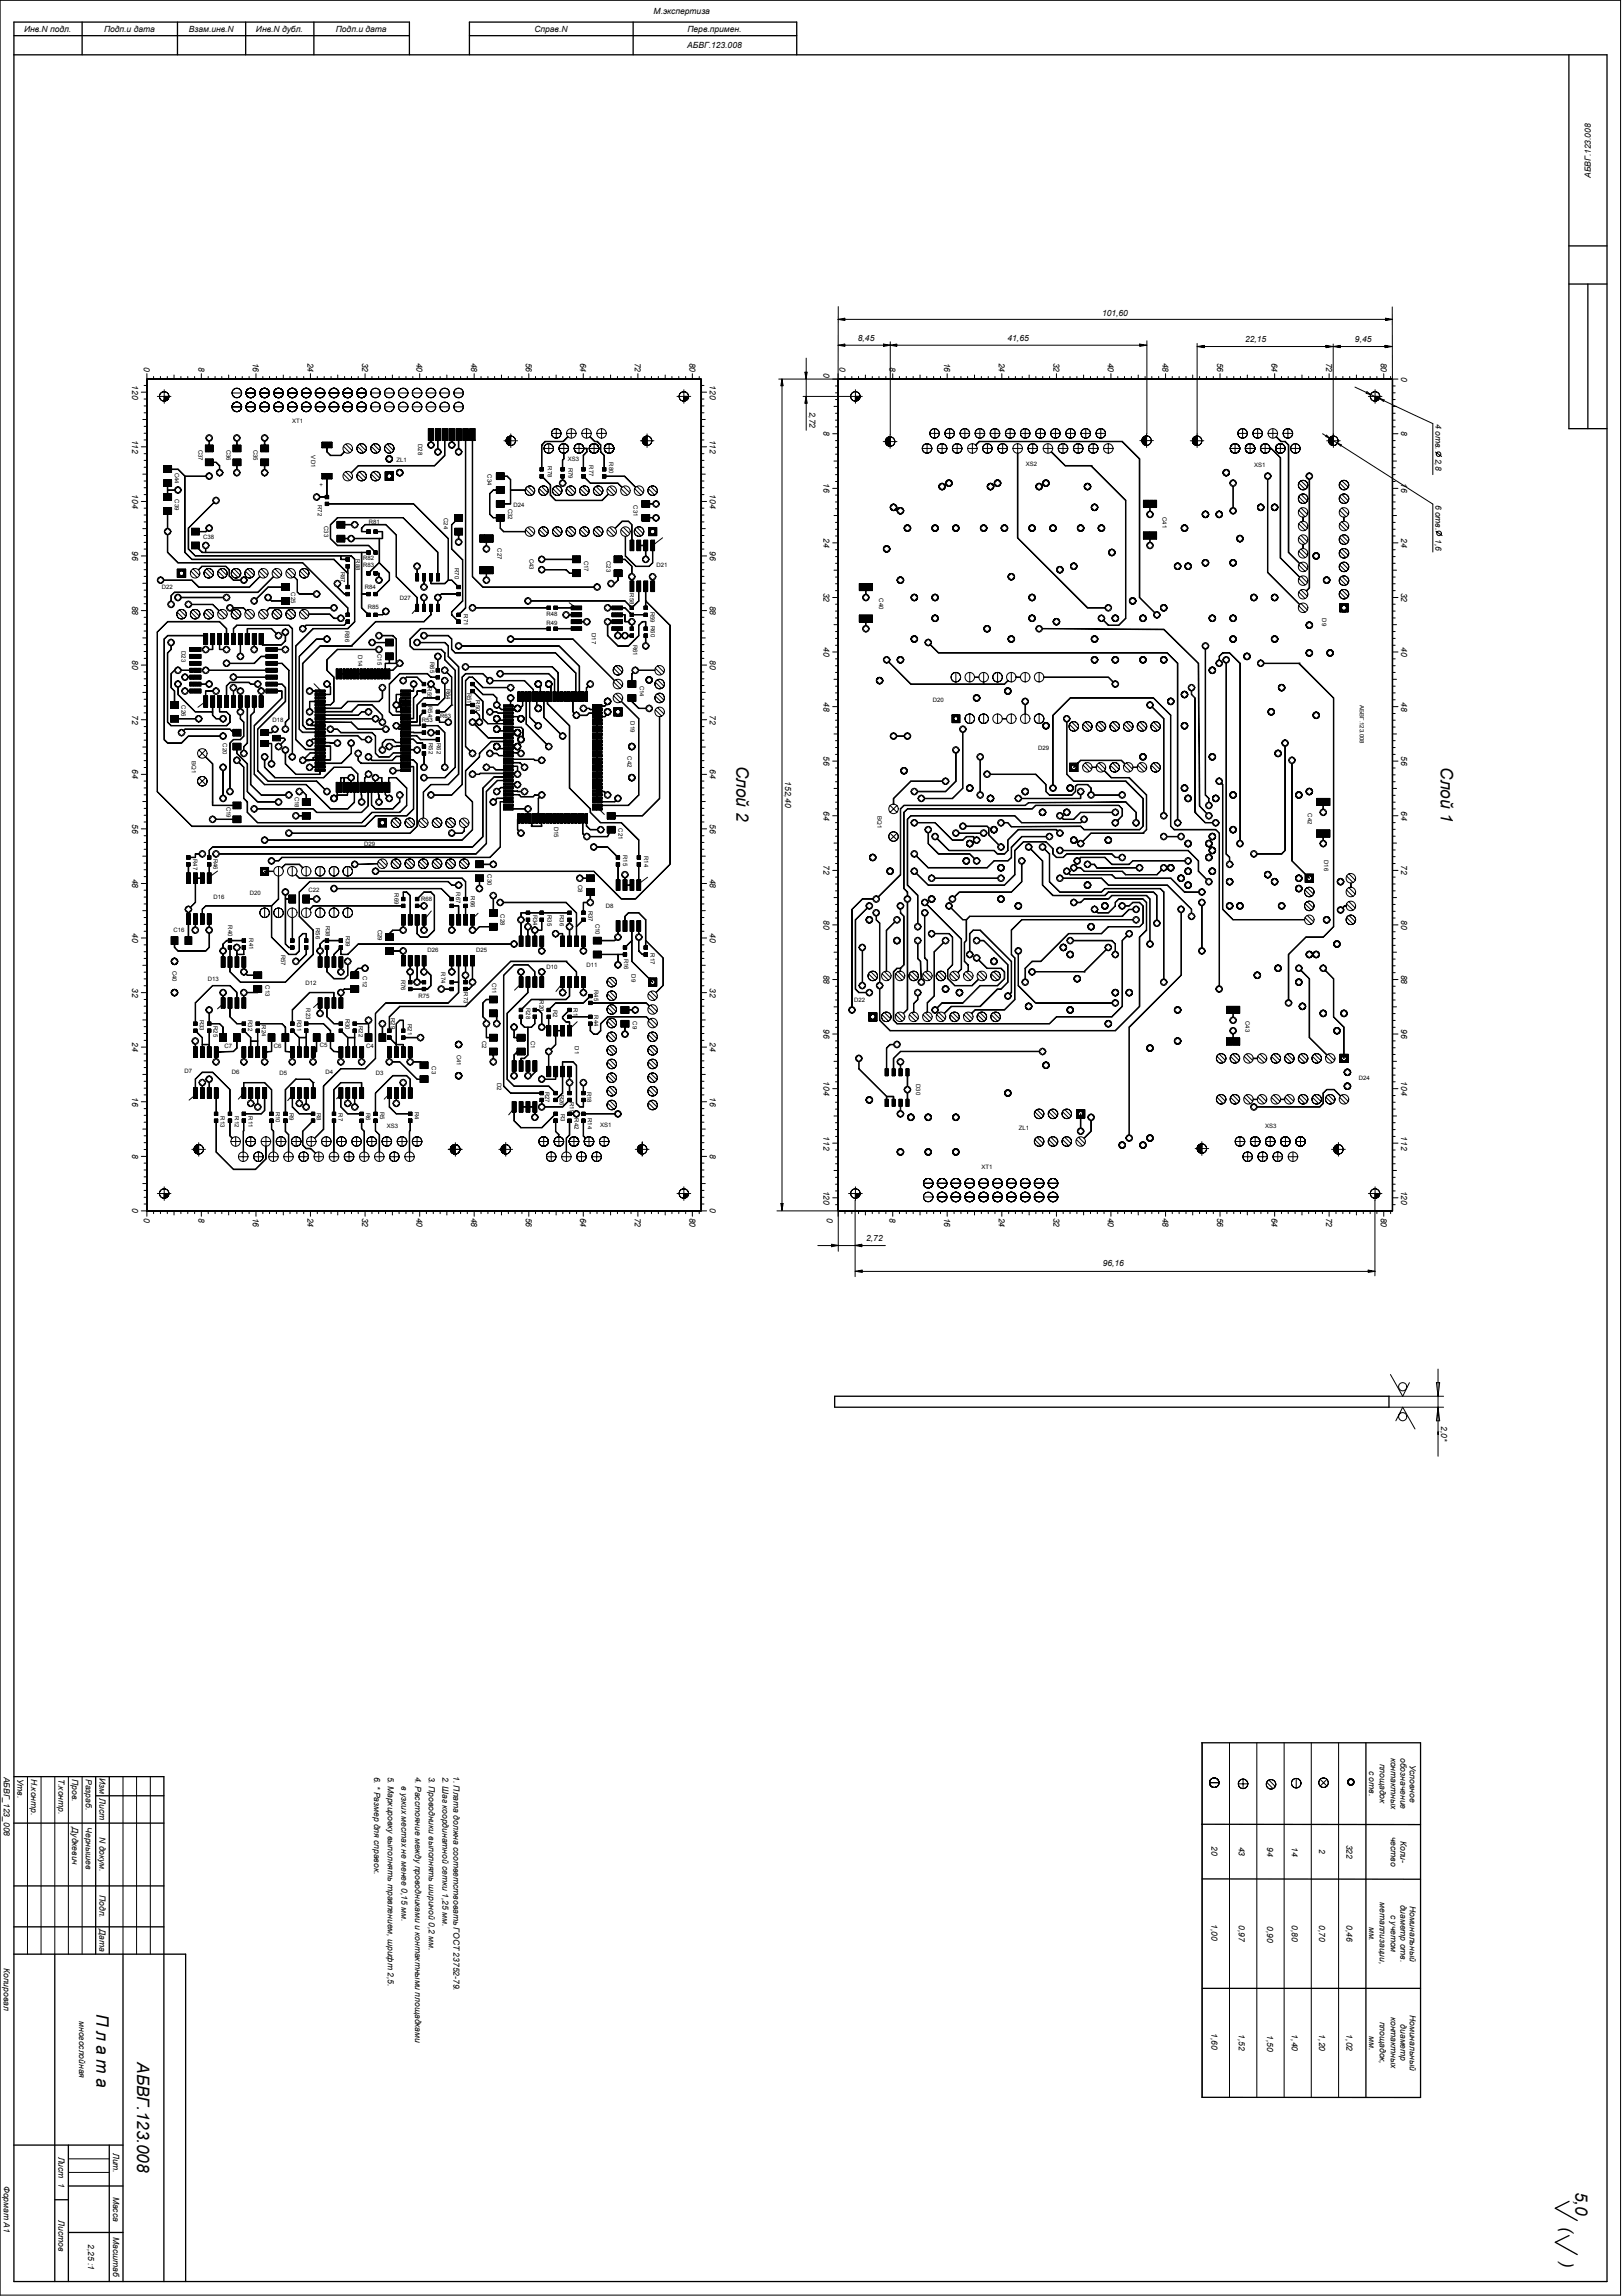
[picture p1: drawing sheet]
<svg xmlns="http://www.w3.org/2000/svg" width="210mm" height="297mm" viewBox="0 0 210 297" stroke-linecap="round" stroke-linejoin="round" font-family="sans-serif">
<defs><g id="words">
<g font-size="2.2">
<text x="95.3" y="99.1" transform="rotate(90 95.3 99.1)">Слой 2</text>
<text x="186.5" y="99.3" transform="rotate(90 186.5 99.3)">Слой 1</text>
<text x="12.5" y="260.5" transform="rotate(90 12.5 260.5)">П л а т а</text>
<text x="17.8" y="266.8" transform="rotate(90 17.8 266.8)">АБВГ.123.008</text>
<text x="203.9" y="283.5" transform="rotate(90 203.9 283.5)">5,0</text>
<text x="202.1" y="288.2" transform="rotate(90 202.1 288.2)">(</text>
<text x="202.1" y="292.6" transform="rotate(90 202.1 292.6)">)</text>
</g>
<g font-size="1.1">
<text x="3.1" y="4.1">Инв.N подл.</text>
<text x="13.5" y="4.1">Подп.и дата</text>
<text x="24.4" y="4.1">Взам.инв.N</text>
<text x="33.1" y="4.1">Инв.N дубл.</text>
<text x="43.5" y="4.1">Подп.и дата</text>
<text x="69.1" y="4.1">Справ.N</text>
<text x="84.6" y="1.8">М.экспертиза</text>
<text x="89" y="4.1">Перв.примен.</text>
<text x="88.9" y="6.2">АБВГ.123.008</text>
<text x="205.9" y="23" transform="rotate(-90 205.9 23)">АБВГ.123.008</text>
<text x="142.6" y="40.9">101,60</text>
<text x="18.6" y="47.5" transform="rotate(90 18.6 47.5)">0</text>
<text x="25.7" y="47.5" transform="rotate(90 25.7 47.5)">8</text>
<text x="32.7" y="46.9" transform="rotate(90 32.7 46.9)">16</text>
<text x="39.8" y="46.9" transform="rotate(90 39.8 46.9)">24</text>
<text x="46.9" y="46.9" transform="rotate(90 46.9 46.9)">32</text>
<text x="53.9" y="46.9" transform="rotate(90 53.9 46.9)">40</text>
<text x="61" y="46.9" transform="rotate(90 61 46.9)">48</text>
<text x="68" y="46.9" transform="rotate(90 68 46.9)">56</text>
<text x="75.1" y="46.9" transform="rotate(90 75.1 46.9)">64</text>
<text x="82.1" y="46.9" transform="rotate(90 82.1 46.9)">72</text>
<text x="89.2" y="46.9" transform="rotate(90 89.2 46.9)">80</text>
<text x="108.6" y="47.4" transform="rotate(90 108.6 47.4)">0</text>
<text x="111" y="44.1">8,45</text>
<text x="115.1" y="47.5" transform="rotate(90 115.1 47.5)">8</text>
<text x="122.2" y="46.9" transform="rotate(90 122.2 46.9)">16</text>
<text x="129.3" y="46.9" transform="rotate(90 129.3 46.9)">24</text>
<text x="130.4" y="44.1">41,65</text>
<text x="136.3" y="46.9" transform="rotate(90 136.3 46.9)">32</text>
<text x="143.4" y="46.9" transform="rotate(90 143.4 46.9)">40</text>
<text x="150.4" y="46.9" transform="rotate(90 150.4 46.9)">48</text>
<text x="157.5" y="46.9" transform="rotate(90 157.5 46.9)">56</text>
<text x="161.1" y="44.3">22,15</text>
<text x="164.5" y="46.9" transform="rotate(90 164.5 46.9)">64</text>
<text x="171.6" y="46.9" transform="rotate(90 171.6 46.9)">72</text>
<text x="175.3" y="44.3">9,45</text>
<text x="178.7" y="46.9" transform="rotate(90 178.7 46.9)">80</text>
<text x="17.1" y="49.8" transform="rotate(90 17.1 49.8)">120</text>
<text x="91.9" y="49.8" transform="rotate(90 91.9 49.8)">120</text>
<text x="104.8" y="53.3" transform="rotate(90 104.8 53.3)">2,72</text>
<text x="106.6" y="48.2" transform="rotate(90 106.6 48.2)">0</text>
<text x="181.3" y="48.7" transform="rotate(90 181.3 48.7)">0</text>
<text x="17.1" y="56.9" transform="rotate(90 17.1 56.9)">112</text>
<text x="91.9" y="56.9" transform="rotate(90 91.9 56.9)">112</text>
<text x="106.6" y="55.8" transform="rotate(90 106.6 55.8)">8</text>
<text x="181.3" y="55.8" transform="rotate(90 181.3 55.8)">8</text>
<text x="185.8" y="54.8" transform="rotate(90 185.8 54.8)">4 отв.</text>
<text x="185.8" y="59.3" transform="rotate(90 185.8 59.3)">2,8</text>
<text x="17.1" y="63.9" transform="rotate(90 17.1 63.9)">104</text>
<text x="91.9" y="63.9" transform="rotate(90 91.9 63.9)">104</text>
<text x="106.6" y="62.5" transform="rotate(90 106.6 62.5)">16</text>
<text x="181.3" y="62.5" transform="rotate(90 181.3 62.5)">16</text>
<text x="185.8" y="65.3" transform="rotate(90 185.8 65.3)">6 отв.</text>
<text x="17.1" y="71.3" transform="rotate(90 17.1 71.3)">96</text>
<text x="91.9" y="71.3" transform="rotate(90 91.9 71.3)">96</text>
<text x="106.6" y="69.6" transform="rotate(90 106.6 69.6)">24</text>
<text x="181.3" y="69.6" transform="rotate(90 181.3 69.6)">24</text>
<text x="185.8" y="69.8" transform="rotate(90 185.8 69.8)">1,6</text>
<text x="106.6" y="76.7" transform="rotate(90 106.6 76.7)">32</text>
<text x="181.3" y="76.7" transform="rotate(90 181.3 76.7)">32</text>
<text x="17.1" y="78.4" transform="rotate(90 17.1 78.4)">88</text>
<text x="91.9" y="78.4" transform="rotate(90 91.9 78.4)">88</text>
<text x="106.6" y="83.7" transform="rotate(90 106.6 83.7)">40</text>
<text x="181.3" y="83.7" transform="rotate(90 181.3 83.7)">40</text>
<text x="17.1" y="85.4" transform="rotate(90 17.1 85.4)">80</text>
<text x="91.9" y="85.4" transform="rotate(90 91.9 85.4)">80</text>
<text x="17.1" y="92.5" transform="rotate(90 17.1 92.5)">72</text>
<text x="91.9" y="92.5" transform="rotate(90 91.9 92.5)">72</text>
<text x="106.6" y="90.8" transform="rotate(90 106.6 90.8)">48</text>
<text x="181.3" y="90.8" transform="rotate(90 181.3 90.8)">48</text>
<text x="17.1" y="99.5" transform="rotate(90 17.1 99.5)">64</text>
<text x="91.9" y="99.5" transform="rotate(90 91.9 99.5)">64</text>
<text x="101.6" y="101.1" transform="rotate(90 101.6 101.1)">152,40</text>
<text x="106.6" y="97.9" transform="rotate(90 106.6 97.9)">56</text>
<text x="181.3" y="97.9" transform="rotate(90 181.3 97.9)">56</text>
<text x="17.1" y="106.6" transform="rotate(90 17.1 106.6)">56</text>
<text x="91.9" y="106.6" transform="rotate(90 91.9 106.6)">56</text>
<text x="106.6" y="104.9" transform="rotate(90 106.6 104.9)">64</text>
<text x="181.3" y="104.9" transform="rotate(90 181.3 104.9)">64</text>
<text x="17.1" y="113.7" transform="rotate(90 17.1 113.7)">48</text>
<text x="91.9" y="113.7" transform="rotate(90 91.9 113.7)">48</text>
<text x="106.6" y="112" transform="rotate(90 106.6 112)">72</text>
<text x="181.3" y="112" transform="rotate(90 181.3 112)">72</text>
<text x="106.6" y="119" transform="rotate(90 106.6 119)">80</text>
<text x="181.3" y="119" transform="rotate(90 181.3 119)">80</text>
<text x="17.1" y="120.7" transform="rotate(90 17.1 120.7)">40</text>
<text x="91.9" y="120.7" transform="rotate(90 91.9 120.7)">40</text>
<text x="17.1" y="127.8" transform="rotate(90 17.1 127.8)">32</text>
<text x="91.9" y="127.8" transform="rotate(90 91.9 127.8)">32</text>
<text x="106.6" y="126.1" transform="rotate(90 106.6 126.1)">88</text>
<text x="181.3" y="126.1" transform="rotate(90 181.3 126.1)">88</text>
<text x="17.1" y="134.9" transform="rotate(90 17.1 134.9)">24</text>
<text x="91.9" y="134.9" transform="rotate(90 91.9 134.9)">24</text>
<text x="106.6" y="133.2" transform="rotate(90 106.6 133.2)">96</text>
<text x="181.3" y="133.2" transform="rotate(90 181.3 133.2)">96</text>
<text x="17.1" y="141.9" transform="rotate(90 17.1 141.9)">16</text>
<text x="91.9" y="141.9" transform="rotate(90 91.9 141.9)">16</text>
<text x="106.6" y="139.9" transform="rotate(90 106.6 139.9)">104</text>
<text x="181.3" y="139.9" transform="rotate(90 181.3 139.9)">104</text>
<text x="17.1" y="149.3" transform="rotate(90 17.1 149.3)">8</text>
<text x="91.9" y="149.3" transform="rotate(90 91.9 149.3)">8</text>
<text x="106.6" y="147" transform="rotate(90 106.6 147)">112</text>
<text x="181.3" y="147" transform="rotate(90 181.3 147)">112</text>
<text x="106.6" y="154" transform="rotate(90 106.6 154)">120</text>
<text x="181.3" y="154" transform="rotate(90 181.3 154)">120</text>
<text x="17.1" y="156.3" transform="rotate(90 17.1 156.3)">0</text>
<text x="18.6" y="157.5" transform="rotate(90 18.6 157.5)">0</text>
<text x="25.7" y="157.5" transform="rotate(90 25.7 157.5)">8</text>
<text x="32.7" y="157.5" transform="rotate(90 32.7 157.5)">16</text>
<text x="39.8" y="157.5" transform="rotate(90 39.8 157.5)">24</text>
<text x="46.9" y="157.5" transform="rotate(90 46.9 157.5)">32</text>
<text x="53.9" y="157.5" transform="rotate(90 53.9 157.5)">40</text>
<text x="61" y="157.5" transform="rotate(90 61 157.5)">48</text>
<text x="68" y="157.5" transform="rotate(90 68 157.5)">56</text>
<text x="75.1" y="157.5" transform="rotate(90 75.1 157.5)">64</text>
<text x="82.1" y="157.5" transform="rotate(90 82.1 157.5)">72</text>
<text x="89.2" y="157.5" transform="rotate(90 89.2 157.5)">80</text>
<text x="91.9" y="156.3" transform="rotate(90 91.9 156.3)">0</text>
<text x="107" y="157.5" transform="rotate(90 107 157.5)">0</text>
<text x="112.1" y="160.5">2,72</text>
<text x="115.1" y="157.5" transform="rotate(90 115.1 157.5)">8</text>
<text x="122.2" y="157.5" transform="rotate(90 122.2 157.5)">16</text>
<text x="129.3" y="157.5" transform="rotate(90 129.3 157.5)">24</text>
<text x="136.3" y="157.5" transform="rotate(90 136.3 157.5)">32</text>
<text x="143.4" y="157.5" transform="rotate(90 143.4 157.5)">40</text>
<text x="150.4" y="157.5" transform="rotate(90 150.4 157.5)">48</text>
<text x="157.5" y="157.5" transform="rotate(90 157.5 157.5)">56</text>
<text x="164.5" y="157.5" transform="rotate(90 164.5 157.5)">64</text>
<text x="171.6" y="157.5" transform="rotate(90 171.6 157.5)">72</text>
<text x="178.7" y="157.5" transform="rotate(90 178.7 157.5)">80</text>
<text x="142.7" y="163.8">96,16</text>
<text x="186.5" y="184.5" transform="rotate(90 186.5 184.5)">2,0*</text>
<text x="180" y="227.4" transform="rotate(90 180 227.4)">контактных</text>
<text x="181.2" y="227.4" transform="rotate(90 181.2 227.4)">обозначение</text>
<text x=".5" y="229.8" transform="rotate(90 .5 229.8)">АБВГ_123_008</text>
<text x="2.3" y="230.1" transform="rotate(90 2.3 230.1)">Утв.</text>
<text x="4" y="230.1" transform="rotate(90 4 230.1)">Н.контр.</text>
<text x="7.6" y="230.1" transform="rotate(90 7.6 230.1)">Т.контр.</text>
<text x="9.3" y="230.1" transform="rotate(90 9.3 230.1)">Пров.</text>
<text x="11.1" y="230.1" transform="rotate(90 11.1 230.1)">Разраб.</text>
<text x="12.9" y="230.1" transform="rotate(90 12.9 230.1)">Изм</text>
<text x="12.9" y="232.7" transform="rotate(90 12.9 232.7)">Лист</text>
<text x="48.4" y="229.8" transform="rotate(90 48.4 229.8)">6. * Размер для справок.</text>
<text x="50.2" y="229.8" transform="rotate(90 50.2 229.8)">5. Маркировку выполнять травлением, шрифт 2,5.</text>
<text x="51.9" y="231" transform="rotate(90 51.9 231)">в узких местах не менее 0,15 мм.</text>
<text x="53.7" y="229.8" transform="rotate(90 53.7 229.8)">4. Расстояние между проводниками и контактными площадками</text>
<text x="55.5" y="229.8" transform="rotate(90 55.5 229.8)">3. Проводники выполнять шириной 0,2 мм.</text>
<text x="57.3" y="229.8" transform="rotate(90 57.3 229.8)">2. Шаг координатной сетки 1,25 мм.</text>
<text x="58.7" y="229.8" transform="rotate(90 58.7 229.8)">1. Плата должна соответствовать ГОСТ 23752-79.</text>
<text x="177.2" y="229.1" transform="rotate(90 177.2 229.1)">с отв.</text>
<text x="178.6" y="228.2" transform="rotate(90 178.6 228.2)">площадок</text>
<text x="182.5" y="228.3" transform="rotate(90 182.5 228.3)">Условное</text>
<text x="9.3" y="236.4" transform="rotate(90 9.3 236.4)">Дудкевич</text>
<text x="11.1" y="236.4" transform="rotate(90 11.1 236.4)">Чернышев</text>
<text x="12.9" y="237.7" transform="rotate(90 12.9 237.7)">N докум.</text>
<text x="156.8" y="238.8" transform="rotate(90 156.8 238.8)">20</text>
<text x="160.3" y="238.9" transform="rotate(90 160.3 238.9)">43</text>
<text x="164" y="239" transform="rotate(90 164 239)">94</text>
<text x="167.2" y="239" transform="rotate(90 167.2 239)">14</text>
<text x="170.7" y="239.3" transform="rotate(90 170.7 239.3)">2</text>
<text x="174.2" y="238.7" transform="rotate(90 174.2 238.7)">322</text>
<text x="180" y="237.6" transform="rotate(90 180 237.6)">чество</text>
<text x="181.2" y="238.1" transform="rotate(90 181.2 238.1)">Коли-</text>
<text x="12.9" y="245.2" transform="rotate(90 12.9 245.2)">Подп.</text>
<text x="12.9" y="249.6" transform="rotate(90 12.9 249.6)">Дата</text>
<text x="156.8" y="248.9" transform="rotate(90 156.8 248.9)">1,00</text>
<text x="160.3" y="249" transform="rotate(90 160.3 249)">0,97</text>
<text x="164" y="249.2" transform="rotate(90 164 249.2)">0,90</text>
<text x="167.2" y="249.1" transform="rotate(90 167.2 249.1)">0,80</text>
<text x="170.7" y="249.1" transform="rotate(90 170.7 249.1)">0,70</text>
<text x="174.2" y="249.1" transform="rotate(90 174.2 249.1)">0,46</text>
<text x="177.2" y="249.3" transform="rotate(90 177.2 249.3)">мм.</text>
<text x="178.6" y="246.1" transform="rotate(90 178.6 246.1)">металлизации,</text>
<text x="180" y="247.7" transform="rotate(90 180 247.7)">с учетом</text>
<text x="181.2" y="246.4" transform="rotate(90 181.2 246.4)">диаметр отв.</text>
<text x="182.5" y="246.5" transform="rotate(90 182.5 246.5)">Номинальный</text>
<text x=".5" y="254.6" transform="rotate(90 .5 254.6)">Копировал</text>
<text x="10.2" y="261.5" transform="rotate(90 10.2 261.5)">многослойная</text>
<text x="156.8" y="263" transform="rotate(90 156.8 263)">1,60</text>
<text x="160.3" y="263.2" transform="rotate(90 160.3 263.2)">1,52</text>
<text x="164" y="263.3" transform="rotate(90 164 263.3)">1,50</text>
<text x="167.2" y="263.2" transform="rotate(90 167.2 263.2)">1,40</text>
<text x="170.7" y="263.2" transform="rotate(90 170.7 263.2)">1,20</text>
<text x="174.2" y="263.2" transform="rotate(90 174.2 263.2)">1,02</text>
<text x="177.2" y="263.4" transform="rotate(90 177.2 263.4)">мм.</text>
<text x="178.6" y="261.6" transform="rotate(90 178.6 261.6)">площадок,</text>
<text x="180" y="260.9" transform="rotate(90 180 260.9)">контактных</text>
<text x="181.2" y="261.9" transform="rotate(90 181.2 261.9)">диаметр</text>
<text x="182.5" y="260.6" transform="rotate(90 182.5 260.6)">Номинальный</text>
<text x="7.6" y="279" transform="rotate(90 7.6 279)">Лист 1</text>
<text x="14.6" y="278.5" transform="rotate(90 14.6 278.5)">Лит.</text>
<text x=".5" y="282.8" transform="rotate(90 .5 282.8)">Формат A1</text>
<text x="7.6" y="287.2" transform="rotate(90 7.6 287.2)">Листов</text>
<text x="14.6" y="284.2" transform="rotate(90 14.6 284.2)">Масса</text>
<text x="11.4" y="290.3" transform="rotate(90 11.4 290.3)">2,25 :1</text>
<text x="14.6" y="289.4" transform="rotate(90 14.6 289.4)">Масштаб</text>
</g>
<g font-size=".8">
<text x="25.7" y="58.2" transform="rotate(90 25.7 58.2)">C37</text>
<text x="29.3" y="58.2" transform="rotate(90 29.3 58.2)">C36</text>
<text x="32.8" y="58.2" transform="rotate(90 32.8 58.2)">C35</text>
<text x="37.8" y="54.7">XT1</text>
<text x="40.3" y="58.9" transform="rotate(90 40.3 58.9)">VD1</text>
<text x="51.3" y="59.7">ZL1</text>
<text x="54.1" y="57.4" transform="rotate(90 54.1 57.4)">D28</text>
<text x="73.5" y="59.7">XS3</text>
<text x="78.8" y="59.8" transform="rotate(90 78.8 59.8)">R80</text>
<text x="22.6" y="61.1" transform="rotate(90 22.6 61.1)">C44</text>
<text x="22.6" y="64.6" transform="rotate(90 22.6 64.6)">C39</text>
<text x="41.1" y="65.3" transform="rotate(90 41.1 65.3)">R72</text>
<text x="41.3" y="62.4" transform="rotate(90 41.3 62.4)">+</text>
<text x="63.1" y="61.4" transform="rotate(90 63.1 61.4)">C34</text>
<text x="65.8" y="65.8" transform="rotate(90 65.8 65.8)">C32</text>
<text x="66.5" y="65.6">D24</text>
<text x="70.9" y="60.3" transform="rotate(90 70.9 60.3)">R78</text>
<text x="73.6" y="60.5" transform="rotate(90 73.6 60.5)">R79</text>
<text x="76.2" y="60.2" transform="rotate(90 76.2 60.2)">R77</text>
<text x="82" y="65.4" transform="rotate(90 82 65.4)">C31</text>
<text x="132.8" y="60.2">XS2</text>
<text x="162.3" y="60.4">XS1</text>
<text x="26.3" y="69.8">C38</text>
<text x="42" y="68" transform="rotate(90 42 68)">C33</text>
<text x="47.7" y="67.7">R81</text>
<text x="57.4" y="67" transform="rotate(90 57.4 67)">C24</text>
<text x="64.4" y="70.9" transform="rotate(90 64.4 70.9)">C27</text>
<text x="150.4" y="66.9" transform="rotate(90 150.4 66.9)">C41</text>
<text x="21" y="76.2">D22</text>
<text x="37.7" y="76.6" transform="rotate(90 37.7 76.6)">C25</text>
<text x="44.1" y="74" transform="rotate(90 44.1 74)">R87</text>
<text x="46" y="72.3" transform="rotate(90 46 72.3)">R88</text>
<text x="47" y="72.5">R82</text>
<text x="47" y="73.3">R83</text>
<text x="47.2" y="76.2">R84</text>
<text x="51.7" y="77.7">D27</text>
<text x="58.9" y="73.5" transform="rotate(90 58.9 73.5)">R70</text>
<text x="68.5" y="72.3" transform="rotate(90 68.5 72.3)">C43</text>
<text x="75.6" y="72.5" transform="rotate(90 75.6 72.5)">C17</text>
<text x="78.5" y="72.6" transform="rotate(90 78.5 72.6)">C23</text>
<text x="81.5" y="76.8" transform="rotate(90 81.5 76.8)">R58</text>
<text x="84.9" y="73.3">D21</text>
<text x="113.8" y="77.4" transform="rotate(90 113.8 77.4)">C40</text>
<text x="44.7" y="81.6" transform="rotate(90 44.7 81.6)">R86</text>
<text x="47.6" y="78.8">R85</text>
<text x="60" y="79.5" transform="rotate(90 60 79.5)">R71</text>
<text x="70.7" y="80.8">R49</text>
<text x="70.7" y="79.8">R48</text>
<text x="76.6" y="81.9" transform="rotate(90 76.6 81.9)">D17</text>
<text x="81.9" y="83.4" transform="rotate(90 81.9 83.4)">R61</text>
<text x="84.2" y="79.1" transform="rotate(90 84.2 79.1)">R59 R60</text>
<text x="171.1" y="80" transform="rotate(90 171.1 80)">D9</text>
<text x="23.5" y="84.2" transform="rotate(90 23.5 84.2)">D23</text>
<text x="46.3" y="84.8" transform="rotate(90 46.3 84.8)">D14</text>
<text x="48.9" y="84.6" transform="rotate(90 48.9 84.6)">C15</text>
<text x="55.3" y="88.9" transform="rotate(90 55.3 88.9)">R55</text>
<text x="55.6" y="85.6" transform="rotate(90 55.6 85.6)">R65</text>
<text x="57.7" y="89.1" transform="rotate(90 57.7 89.1)">R64</text>
<text x="60.5" y="89.6" transform="rotate(90 60.5 89.6)">R51</text>
<text x="82.8" y="88.7" transform="rotate(90 82.8 88.7)">C14</text>
<text x="23.5" y="91.2" transform="rotate(90 23.5 91.2)">C26</text>
<text x="35.3" y="93.4">D18</text>
<text x="54.6" y="93.5">R53</text>
<text x="55.4" y="91.3" transform="rotate(90 55.4 91.3)">R54</text>
<text x="57" y="92.9">R63</text>
<text x="61.6" y="90.6" transform="rotate(90 61.6 90.6)">R50</text>
<text x="81.6" y="93.3" transform="rotate(90 81.6 93.3)">D19</text>
<text x="120.7" y="90.8">D20</text>
<text x="176" y="91.2" transform="rotate(90 176 91.2)">АБВГ.123.008</text>
<text x="24.8" y="98.5" transform="rotate(90 24.8 98.5)">BQ1</text>
<text x="28.8" y="96.2" transform="rotate(90 28.8 96.2)">C20</text>
<text x="55.5" y="96.1" transform="rotate(90 55.5 96.1)">R52</text>
<text x="56.5" y="96.1" transform="rotate(90 56.5 96.1)">R62</text>
<text x="81.2" y="97.8" transform="rotate(90 81.2 97.8)">C42</text>
<text x="134.4" y="97.1">D29</text>
<text x="29.3" y="104.4" transform="rotate(90 29.3 104.4)">C19</text>
<text x="38.2" y="103.1" transform="rotate(90 38.2 103.1)">C18</text>
<text x="71.7" y="106.9" transform="rotate(90 71.7 106.9)">D15</text>
<text x="80.1" y="107.2" transform="rotate(90 80.1 107.2)">C21</text>
<text x="113.5" y="105.6" transform="rotate(90 113.5 105.6)">BQ1</text>
<text x="169.2" y="105.2" transform="rotate(90 169.2 105.2)">C42</text>
<text x="25" y="111.1" transform="rotate(90 25 111.1)">R47</text>
<text x="27.6" y="111.1" transform="rotate(90 27.6 111.1)">R46</text>
<text x="47.1" y="109.4">D29</text>
<text x="63.1" y="113.1" transform="rotate(90 63.1 113.1)">C30</text>
<text x="80.6" y="110.6" transform="rotate(90 80.6 110.6)">R15</text>
<text x="83.4" y="110.7" transform="rotate(90 83.4 110.7)">R14</text>
<text x="171.4" y="111.3" transform="rotate(90 171.4 111.3)">D16</text>
<text x="27.6" y="116.4">D16</text>
<text x="29.5" y="119.7" transform="rotate(90 29.5 119.7)">R40</text>
<text x="32.3" y="115.8">D20</text>
<text x="39.9" y="115.4">C22</text>
<text x="42.2" y="119.8" transform="rotate(90 42.2 119.8)">R38</text>
<text x="51.1" y="115.6" transform="rotate(90 51.1 115.6)">R69</text>
<text x="54.5" y="116.5">R68</text>
<text x="59" y="115.4" transform="rotate(90 59 115.4)">R67</text>
<text x="60.9" y="116" transform="rotate(90 60.9 116)">R66</text>
<text x="64.8" y="118.3" transform="rotate(90 64.8 118.3)">C28</text>
<text x="69" y="118.3" transform="rotate(90 69 118.3)">R34</text>
<text x="70.8" y="118.4" transform="rotate(90 70.8 118.4)">R35</text>
<text x="72.5" y="118.4" transform="rotate(90 72.5 118.4)">R36</text>
<text x="74.8" y="114.5" transform="rotate(90 74.8 114.5)">C8</text>
<text x="76.1" y="117.8" transform="rotate(90 76.1 117.8)">R37</text>
<text x="77" y="119.5" transform="rotate(90 77 119.5)">C10</text>
<text x="78.4" y="117.5">D8</text>
<text x="22.3" y="125.6" transform="rotate(90 22.3 125.6)">C40</text>
<text x="22.4" y="120.6">C16</text>
<text x="32.2" y="121.4" transform="rotate(90 32.2 121.4)">R41</text>
<text x="36.4" y="123.5" transform="rotate(90 36.4 123.5)">R57</text>
<text x="40.9" y="120.1" transform="rotate(90 40.9 120.1)">R56</text>
<text x="44.8" y="121" transform="rotate(90 44.8 121)">R39</text>
<text x="48.9" y="120.3" transform="rotate(90 48.9 120.3)">C29</text>
<text x="55.3" y="123.1">D26</text>
<text x="57.1" y="125.8" transform="rotate(90 57.1 125.8)">R74</text>
<text x="61.6" y="123.2">D25</text>
<text x="70.7" y="125.3">D10</text>
<text x="75.9" y="125.1">D11</text>
<text x="80.8" y="124" transform="rotate(90 80.8 124)">R16</text>
<text x="84.2" y="123.3" transform="rotate(90 84.2 123.3)">R17</text>
<text x="25.8" y="131.9" transform="rotate(90 25.8 131.9)">R33</text>
<text x="26.9" y="126.9">D13</text>
<text x="32.1" y="132" transform="rotate(90 32.1 132)">R32</text>
<text x="34.4" y="127.5" transform="rotate(90 34.4 127.5)">C13</text>
<text x="38.4" y="132" transform="rotate(90 38.4 132)">R31</text>
<text x="39.5" y="127.5">D12</text>
<text x="39.6" y="130.5" transform="rotate(90 39.6 130.5)">R23</text>
<text x="44.7" y="131.8" transform="rotate(90 44.7 131.8)">R30</text>
<text x="46.9" y="126.3" transform="rotate(90 46.9 126.3)">C12</text>
<text x="50.6" y="131.7" transform="rotate(90 50.6 131.7)">R29</text>
<text x="51.9" y="126.7" transform="rotate(90 51.9 126.7)">R76</text>
<text x="54.1" y="129.1">R75</text>
<text x="60" y="128.4" transform="rotate(90 60 128.4)">R73</text>
<text x="63.7" y="127.1" transform="rotate(90 63.7 127.1)">C11</text>
<text x="68.1" y="130.4" transform="rotate(90 68.1 130.4)">R28</text>
<text x="69.8" y="129.4" transform="rotate(90 69.8 129.4)">R20</text>
<text x="71.6" y="130.6" transform="rotate(90 71.6 130.6)">R2</text>
<text x="74.2" y="130.5" transform="rotate(90 74.2 130.5)">R1</text>
<text x="76.9" y="128.1" transform="rotate(90 76.9 128.1)">R45</text>
<text x="76.9" y="131.3" transform="rotate(90 76.9 131.3)">R44</text>
<text x="81.7" y="126" transform="rotate(90 81.7 126)">D9</text>
<text x="110.6" y="129.6">D22</text>
<text x="27.6" y="132.7" transform="rotate(90 27.6 132.7)">R25</text>
<text x="29.1" y="135.6">C7</text>
<text x="33.9" y="132.7" transform="rotate(90 33.9 132.7)">R24</text>
<text x="35.5" y="135.6">C6</text>
<text x="41.4" y="135.5">C5</text>
<text x="46.4" y="132.7" transform="rotate(90 46.4 132.7)">R22</text>
<text x="47.4" y="135.6">C4</text>
<text x="52.8" y="132.5" transform="rotate(90 52.8 132.5)">R21</text>
<text x="55.9" y="137.9" transform="rotate(90 55.9 137.9)">C3</text>
<text x="59.1" y="136.5" transform="rotate(90 59.1 136.5)">C41</text>
<text x="62.4" y="134.6" transform="rotate(90 62.4 134.6)">C2</text>
<text x="68.7" y="134.6" transform="rotate(90 68.7 134.6)">C1</text>
<text x="74.4" y="135.4" transform="rotate(90 74.4 135.4)">D1</text>
<text x="81.9" y="132.1" transform="rotate(90 81.9 132.1)">C9</text>
<text x="161.2" y="132.1" transform="rotate(90 161.2 132.1)">C43</text>
<text x="23.9" y="138.9">D7</text>
<text x="30" y="139">D6</text>
<text x="35.7" y="143.8" transform="rotate(90 35.7 143.8)">R10</text>
<text x="36.2" y="139.1">D5</text>
<text x="37.5" y="143.9" transform="rotate(90 37.5 143.9)">R9</text>
<text x="41" y="143.9" transform="rotate(90 41 143.9)">R8</text>
<text x="42.1" y="138.9">D4</text>
<text x="47.4" y="144" transform="rotate(90 47.4 144)">R6</text>
<text x="48.6" y="139.1">D3</text>
<text x="49.2" y="143.9" transform="rotate(90 49.2 143.9)">R5</text>
<text x="53.7" y="143.8" transform="rotate(90 53.7 143.8)">R4</text>
<text x="64.3" y="140.1" transform="rotate(90 64.3 140.1)">D2</text>
<text x="70.5" y="141.2" transform="rotate(90 70.5 141.2)">R27</text>
<text x="72.5" y="141.6" transform="rotate(90 72.5 141.6)">R26</text>
<text x="73.7" y="142.6" transform="rotate(90 73.7 142.6)">R19</text>
<text x="76" y="141.2" transform="rotate(90 76 141.2)">R18</text>
<text x="118.6" y="140.3" transform="rotate(90 118.6 140.3)">D30</text>
<text x="175.9" y="139.7">D24</text>
<text x="28.6" y="144.4" transform="rotate(90 28.6 144.4)">R13</text>
<text x="30.4" y="144.4" transform="rotate(90 30.4 144.4)">R12</text>
<text x="32.2" y="144.4" transform="rotate(90 32.2 144.4)">R11</text>
<text x="43.8" y="144" transform="rotate(90 43.8 144)">R7</text>
<text x="50.1" y="146">XS3</text>
<text x="72.6" y="144.1" transform="rotate(90 72.6 144.1)">R3</text>
<text x="74.4" y="144.7" transform="rotate(90 74.4 144.7)">R42</text>
<text x="76.1" y="144.6" transform="rotate(90 76.1 144.6)">R14</text>
<text x="77.7" y="145.8">XS1</text>
<text x="131.8" y="146.2">ZL1</text>
<text x="163.7" y="145.9">XS3</text>
<text x="127" y="151.2">XT1</text>
</g>
</g></defs>
<g fill="none" stroke="#000" stroke-width=".13">
<path d="M0 0h209.7v296.9h-209.7zM108.5 39.7v9.3M180.2 39.7v9.3M18.3 50.7h.7M18.3 57.8h.7M18.5 54.3h.5M18.6 49.9h.4M18.6 52.5h.4M18.6 53.4h.4M18.6 55.2h.4M18.6 56.9h.4M18.6 56h.4"/>
<path d="M18.6 59.6h.4M18.6 58.7h.4M18.6 51.6h.4M19 49v107.7M19 49h71.7v107.7M19 48.3v109.1M19 49.1h71.7M19 49h71.7M19.9 48.7v.3M20.4 51.3h1.7M20.8 48.7v.3M21.3 50.4v1.8"/>
<path d="M21.3 51.3h-.1M21.3 51.3l-.1 .1M21.4 51.3l-.2 .2M21.5 51.3l-.1 .2h-.2M21.6 51.3l-.2 .3h-.2M21.6 51.3a.39 .39 0 0 1-.4 .4M21.7 48.7v.3M21.7 51.3a.46 .46 0 0 1-.5 .4M21.8 51.3a.51 .51 0 0 1-.6 .5M21.8 51.3a.61 .61 0 0 1-.6 .6M22.5 48.5v.5M23.4 48.7v.3"/>
<path d="M24.3 48.7v.3M25.2 48.7v.3M26.1 48.3v.7M26.6 57.6h1v.8h-1zM26.6 59.4h1v.8h-1zM26.6 57.6v.8M26.6 59.4v.8M26.7 57.6v.8M26.7 59.4v.8M26.8 57.6v.8M26.8 59.4v.8M26.9 57.6v.8"/>
<path d="M26.9 59.4v.8M26.9 48.7v.3M27 59.4v.8M27 57.1v1.3M27.1 57.6v.8M27.1 59.4v.8M27.1 56.2l.4 .5-.4 .4-.5-.4zM27.1 59.8h.8l.5 .5v.4M27.1 59.8h.9M27.1 57.1v1.3M27.2 57.6v.8M27.2 59.4v.8"/>
<path d="M27.3 57.6v.8M27.3 59.4v.8M27.4 57.6v.8M27.4 59.4v.8M27.5 57.6v.8M27.5 59.4v.8M27.8 48.7v.3M28 59.8l.4 .4M28.7 48.7v.3M29.6 48.5v.5M30 50.8h1.3M30 52.6h1.3"/>
<path d="M30.2 57.6h1v.8h-1zM30.2 59.4h1v.8h-1zM30.2 57.6v.8M30.2 59.4v.8M30.3 57.6v.8M30.3 59.4v.8M30.4 57.6v.8M30.4 59.4v.8M30.5 48.7v.3M30.5 57.6v.8M30.5 59.4v.8M30.6 57.6v.8"/>
<path d="M30.6 59.4v.8M30.6 57.1v1.3M30.6 59.4v1.3M30.7 57.1v1.3M30.7 59.4v1.3M30.8 57.6v.8M30.8 59.4v.8M30.9 57.6v.8M30.9 59.4v.8M31 57.6v.8M31 59.4v.8M31.1 56.7l-.5-.5-.4 .5 .4 .4"/>
<path d="M31.1 57.6v.8M31.1 59.4v.8M31.1 56.7l-.5 .4M31.2 57.6v.8M31.2 59.4v.8M31.3 48.7v.3M31.8 50.8h1.3M31.8 52.6h1.3M32.2 48.7v.3M33.1 48.3v.7M33.6 50.8h1.3M33.6 52.6h1.3"/>
<path d="M33.8 57.6h.9v.8h-.9zM33.8 59.4h.9v.8h-.9zM33.8 57.6v.8M33.8 59.4v.8M33.9 57.6v.8M33.9 59.4v.8M34 57.6v.8M34 59.4v.8M34 48.7v.3M34.1 57.6v.8M34.1 59.4v.8M34.2 59.4v1.3"/>
<path d="M34.2 57.1v1.3M34.2 57.6v.8M34.2 59.4v.8M34.2 56.2l.5 .5-.5 .4-.4-.4zM34.3 57.1v1.3M34.3 59.4v1.3M34.3 57.6v.8M34.3 59.4v.8M34.4 57.6v.8M34.4 59.4v.8M34.5 57.6v.8M34.5 59.4v.8"/>
<path d="M34.6 57.6v.8M34.6 59.4v.8M34.7 57.6v.8M34.7 59.4v.8M34.9 48.7v.3M35.4 50.8h1.3M35.4 52.6h1.3M35.8 48.7v.3M36.7 48.5v.5M37.2 50.8h1.3M37.2 52.6h1.3M37.5 48.7v.3"/>
<path d="M38.4 48.7v.3M39 50.8h1.2M39 52.6h1.2M39.3 48.7v.3M40.2 48.3v.7M40.8 50.8h1.2M40.8 52.6h1.2M41.1 48.7v.3M41.7 57.2h1.2v.7h-1.2zM41.7 57.2v.7M41.8 57.2v.7M41.9 57.2v.7"/>
<path d="M42 48.7v.3M42 57.2v.7M42.1 57.2v.7M42.2 57.2v.7M42.3 57.2v1.3M42.3 58.5l.4 .4M42.3 57.2v.7M42.3 58.4l.5 .5M42.4 57.6v.9M42.4 57.2v.7M42.5 57.2v.7M42.6 50.8h1.2"/>
<path d="M42.6 52.6h1.2M42.6 57.2v.7M42.7 57.2v.7M42.8 58.9h1.3M42.8 57.2v.7M42.8 48.7v.3M42.9 57.2v.7M43.7 48.5v.5M44.4 50.8h1.2M44.4 52.6h1.2M44.4 57.7l.9 .9M44.5 58.4l-.4 .5h-1.3"/>
<path d="M44.6 58.5l-.5 .4M44.6 48.7v.3M44.7 57.5l.9 .8M45.5 48.7v.3M46.2 50.8h1.2M46.2 52.6h1.2M46.2 57.7l.9 .9M46.4 48.7v.3M46.5 57.5l.8 .8M47.2 48.3v.7M48 50.8h1.2M48 52.6h1.2"/>
<path d="M48 57.7l.9 .9M48.1 48.7v.3M48.3 57.5l.8 .8M49 48.7v.3M49.8 50.8h1.2M49.8 52.6h1.2M49.8 57.7l.9 .9M49.9 48.7v.3M50.1 57.5l.8 .8M50.4 58.9l.4 .5-.4 .4-.4-.4zM50.8 48.5v.5M51.6 50.8h1.2"/>
<path d="M51.6 52.6h1.2M51.6 48.7v.3M52.5 48.7v.3M53.4 50.8h1.2M53.4 52.6h1.2M53.4 48.7v.3M54.3 48.3v.7M55.1 50.8h1.3M55.1 52.6h1.3M55.2 48.7v.3M55.4 57.6l.4-.5 .4 .5-.4 .4zM55.4 57h.7v-1.5h-.7v1.5"/>
<path d="M55.5 55.5v1.5M55.6 55.5v1.5M55.7 55.5v1.5M55.8 55.5l-.1 1.6M55.8 55.5v1.6M55.9 55.5v1.5M56 55.5v1.5M56.1 48.7v.3M56.1 55.5v1.5M56.2 58.5l.5-.5 .4 .5-.4 .4zM56.3 57v-1.5h.7v1.5M56.3 57h.7"/>
<path d="M56.4 55.5v1.5M56.5 55.5v1.5M56.6 55.5v1.5M56.6 56.2v1.8M56.7 55.5v1.5M56.7 55.5v2.5M56.8 55.5v1.5M56.9 55.5v1.5M56.9 50.8h1.3M56.9 52.6h1.3M57 48.7v.3M57.2 57v-1.5h.7v1.5"/>
<path d="M57.2 57h.7M57.3 55.5v1.5M57.4 55.5v1.5M57.5 55.5v3.4M57.5 58.9l-1.3 1.3M57.6 55.5v1.5M57.6 56.2v2.7M57.6 58.9l-1.4 1.4M57.7 55.5v1.5M57.8 55.5v1.5M57.8 48.5v.5M58.1 57h.7v-1.5h-.7v1.5"/>
<path d="M58.2 55.5v1.5M58.3 55.5v1.5M58.4 55.5v1.5M58.4 55.5v1.6M58.5 57.1l.4 .5-.4 .4-.5-.4zM58.5 55.5v1.6M58.5 55.5v1.5M58.6 55.5v1.5M58.7 55.5v1.5M58.7 48.7v.3M58.7 50.8h1.3M58.7 52.6h1.3"/>
<path d="M58.8 55.5v1.5M58.9 58.5l.5-.5 .4 .5-.4 .4zM59 57v-1.5h.7v1.5M59 57h.7M59.1 55.5v1.5M59.2 55.5v1.5M59.3 55.5v2.5M59.4 55.5v1.5M59.4 55.5v2.5M59.5 55.5v1.5M59.6 55.5v1.5M59.6 48.7v.3"/>
<path d="M59.9 57v-1.5h.7v1.5M59.9 57h.7M60 55.5v1.5M60.1 55.5v1.5M60.2 55.5v23.1M60.2 55.5v1.5M60.3 56.2v22.4M60.3 55.5v1.5M60.4 55.5v1.5M60.5 55.5v1.5M60.5 48.7v.3M60.8 57h.7v-1.5h-.7v1.5"/>
<path d="M60.9 55.5v1.5M61 55.5v1.5M61.1 55.5v1.5M61.1 55.5v19.1M61.2 55.5v19.1l1.3 1.3M61.2 55.5v1.5M61.3 55.5v1.5M61.4 48.3v.7M61.4 55.5v1.5M62.3 48.7v.3M63.1 48.7v.3M64 48.7v.3"/>
<path d="M64.9 48.5v.5M65.2 57h1.8M65.8 48.7v.3M66.1 57.1h.1M66.1 57l-.1 .1 .1 .1M66.1 57l-.2 .1 .2 .2M66.1 56.9l-.2 .1-.1 .1 .3 .3M66.1 56.8a.32 .32 0 0 0-.3 .3 .32 .32 0 0 0 .3 .3M66.1 56.7a.38 .38 0 0 0-.4 .4 .38 .38 0 0 0 .4 .4M66.1 56.7a.45 .45 0 0 0-.5 .4 .45 .45 0 0 0 .5 .5M66.1 56.6a.51 .51 0 0 0-.5 .5 .51 .51 0 0 0 .5 .5M66.1 57h.1"/>
<path d="M66.1 56.9l-.1 .1 .1 .1M66.1 56.9l-.2 .1 .2 .2M66.1 56.8l-.2 .1v.1l.2 .3M66.1 56.7a.32 .32 0 0 0-.3 .3 .32 .32 0 0 0 .3 .3M66.1 56.6a.38 .38 0 0 0-.4 .4 .38 .38 0 0 0 .4 .4M66.1 56.6a.45 .45 0 0 0-.4 .4 .45 .45 0 0 0 .4 .5M66.1 56.5a.51 .51 0 0 0-.5 .5 .51 .51 0 0 0 .5 .5M66.1 56.4a.59 .59 0 0 0-.6 .6 .59 .59 0 0 0 .6 .6M66.1 56.1v1.8M66.7 48.7v.3M67.5 48.7v.3M68.4 48.3v.7"/>
<path d="M69.3 48.7v.3M70.1 57.6v3.3M70.1 57.6h.1M70.1 57.6v3.1M70.2 48.7v.3M70.4 58h1.2M70.5 57.1l-.4 .5M70.6 57.1h2.3M70.6 57.1l-.5 .5M71 57.4v1.2M71.1 48.7v.3M71.4 56.1h1.2"/>
<path d="M72 48.5v.5M72 55.4v1.3M72.3 58h1.3h-1.3M72.5 57.6a.62 .62 0 0 1 1 .2 .62 .62 0 0 1-.6 .8 .62 .62 0 0 1-.5-.8 .61 .61 0 0 1 1-.2 .61 .61 0 0 1-.2 1 .61 .61 0 0 1-.9-.6 .61 .61 0 0 1 .9-.5 .61 .61 0 0 1 .2 1 .61 .61 0 0 1-1-.2l-.1-.3zM72.8 59.5l-.1 1.4M72.8 48.7v.3M72.9 57.1h.1M72.9 59.3l-.1 .2M73 57.4l-.1 2M73 59.4l-.2 .1v1.4M73 58.6v.8M73.3 56.1h1.3"/>
<path d="M73.5 56.5l-.6 .6M73.7 48.7v.3M73.9 55.4v1.3M74.3 58h1.2h-1.2M74.5 57.6a.62 .62 0 0 1 1 .2 .62 .62 0 0 1-.6 .8 .62 .62 0 0 1-.5-.8 .61 .61 0 0 1 1-.2 .61 .61 0 0 1-.2 1 .61 .61 0 0 1-.9-.6 .61 .61 0 0 1 .9-.5 .61 .61 0 0 1 .2 1 .61 .61 0 0 1-1-.2l-.1-.3zM74.6 48.7v.3M74.9 57.4v1.2M75.3 56.1h1.2M75.5 58.9l-.1 2M75.5 48.3v.7M75.5 58.9v2M75.5 58h.4"/>
<path d="M75.5 58.1h.4M75.9 55.4v1.3M75.9 58v.5M75.9 58.4l-.4 .5M76 58.5l-.5 .4M76 58v.5M76.3 58h1.2h-1.2M76.3 56.5l.6 .6M76.4 48.7v.3M76.4 56.5l.6 .6M76.9 57.4v1.2M77 57.1h.3"/>
<path d="M77 57.1h.1M77.2 56.1h1.3M77.3 57.1l.4 .5v.9M77.3 48.7v.3M77.3 57.1l.5 .5M77.7 58.5l.5 .4M77.8 58.4l.4 .5M77.8 57.6v.9M77.9 55.4v1.3M78.1 48.7v.3M78.1 58.9v2M78.2 58h1.3"/>
<path d="M78.2 58.9v2M78.8 57.4v1.2M79 48.5v.5M79.9 48.7v.3M80.8 48.7v.3M81.7 48.7v.3M82.5 48.3v.7M82.9 57h1.7M83.4 48.7v.3M83.7 57h.1M83.7 56.9l-.1 .1 .1 .1M83.7 56.9l-.1 .1 .1 .2"/>
<path d="M83.7 56.8l-.1 .1-.1 .1 .2 .3M83.7 56.7a.32 .32 0 0 0-.3 .3 .32 .32 0 0 0 .3 .3M83.7 56.6a.38 .38 0 0 0-.3 .4 .38 .38 0 0 0 .3 .4M83.7 56.6a.45 .45 0 0 0-.4 .4 .45 .45 0 0 0 .4 .5M83.7 56.5a.51 .51 0 0 0-.5 .5 .51 .51 0 0 0 .5 .5M83.7 56.4a.59 .59 0 0 0-.6 .6 .59 .59 0 0 0 .6 .6M83.7 56.1v1.8M84.3 48.7v.3M85.2 48.7v.3M86.1 48.5v.5M87 48.7v.3M87.6 51.3h1.8"/>
<path d="M87.8 48.7v.3M88.5 50.4v1.8M88.5 51.3h.1M88.6 51.3l-.1 .1M88.7 51.3l-.2 .2M88.7 51.3v.2h-.2M88.7 48.7v.3M88.8 51.3l-.1 .3h-.2M88.9 51.3a.39 .39 0 0 1-.4 .4M88.9 51.3a.46 .46 0 0 1-.4 .4M89 51.3a.51 .51 0 0 1-.5 .5M89.1 51.3a.61 .61 0 0 1-.6 .6"/>
<path d="M89.6 48.3v.7M90.5 48.7v.3M90.7 49v107.7M90.7 49.9h.4M90.7 50.7h.7M90.7 52.5h.4M90.7 54.3h.6M90.7 53.4h.4M90.7 55.2h.4M90.7 56.9h.4M90.7 56h.4M90.7 57.8h.7"/>
<path d="M90.7 59.6h.4M90.7 58.7h.4M90.7 51.6h.4M90.8 49v107.7M100.8 49h80.1M101.1 49.9l.1-.4 .1 .4M101.2 49l.1 .9h-.3zM101.2 49v107.6M103.9 51.3h7.7M104.2 48.2h.3l-.2 .8zM104.2 48.2l.1 .4 .1-.4M104.2 52.2l.1-.5 .1 .5"/>
<path d="M104.3 51.3l.2 .9h-.3zM104.3 46.3v9.4M107.8 56.1h.7M107.9 52.6h.6M107.9 59.6h.6M108.1 49.9h.4M108.1 50.8h.4M108.1 51.7h.4M108.1 53.5h.4M108.1 55.2h.4M108.1 57.9h.4M108.1 58.8h.4"/>
<path d="M108.1 54.4h.4M108.1 57h.4M108.5 41.3l.8-.1v.3zM108.5 44.7l.8-.2v.3zM108.5 48.3v109.1M108.5 41.3h71.7M108.5 49.1h71.7M108.5 49h71.7M108.5 44.7h39.9M108.5 49v107.7M109.3 41.3h-.4l.4 .1M109.3 44.6l-.4 .1h.4"/>
<path d="M109.3 48.7v.3M110.2 48.7v.3M110.7 50.4v1.8M110.7 51.3h.1M110.8 51.3l-.1 .1M110.9 51.3l-.2 .2M110.9 51.3v.2h-.2M111 51.3l-.1 .3h-.2M111.1 51.3a.39 .39 0 0 1-.4 .4M111.1 48.7v.3M111.1 51.3a.46 .46 0 0 1-.4 .4M111.2 51.3a.51 .51 0 0 1-.5 .5"/>
<path d="M111.3 51.3a.61 .61 0 0 1-.6 .6M112 48.5v.5M112.9 48.7v.3M113.7 48.7v.3M114.3 57.1h1.8M114.3 44.6l.5 .1h-.5M114.3 44.5l.9 .2-.9 .1zM114.6 48.7v.3M115.1 57h.1M115.1 56.9v.1v.1M115.1 56.8l-.1 .2 .1 .2M115.1 56.8h-.1l-.1 .2 .2 .2"/>
<path d="M115.1 56.7a.32 .32 0 0 0-.2 .3 .32 .32 0 0 0 .2 .3M115.1 56.6a.38 .38 0 0 0-.3 .4 .38 .38 0 0 0 .3 .4M115.1 56.6a.45 .45 0 0 0-.4 .4 .45 .45 0 0 0 .4 .4M115.1 56.5a.51 .51 0 0 0-.4 .5 .51 .51 0 0 0 .4 .5M115.2 57.1h.1M115.2 57l-.1 .1 .1 .1M115.2 57l-.2 .1 .2 .2M115.2 56.9l-.2 .1v.1l.2 .3M115.2 56.8a.32 .32 0 0 0-.3 .3 .32 .32 0 0 0 .3 .3M115.2 56.7a.38 .38 0 0 0-.4 .4 .38 .38 0 0 0 .4 .4M115.2 56.7a.45 .45 0 0 0-.5 .4 .45 .45 0 0 0 .5 .5M115.2 56.6a.51 .51 0 0 0-.5 .5 .51 .51 0 0 0 .5 .5"/>
<path d="M115.2 56.5a.59 .59 0 0 0-.6 .6 .59 .59 0 0 0 .6 .6M115.2 44.7l.9-.2v.3zM115.2 56.2v1.8M115.2 44.2v12M115.5 48.3v.7M116.1 44.6l-.5 .1h.5M116.4 48.7v.3M117.3 48.7v.3M118.2 48.7v.3M119.1 48.5v.5M119.3 58h1.3M119.9 48.7v.3"/>
<path d="M120 57.4v1.2M120.3 56.1h1.3M120.8 48.7v.3M120.9 55.4v1.3M121.3 58h1.2M121.7 48.7v.3M121.9 57.4v1.2M122.3 56.1h1.2M122.6 48.3v.7M122.9 55.4v1.3M123.3 58h1.2M123.5 48.7v.3"/>
<path d="M123.9 57.4v1.2M124.2 56.1h1.3M124.4 48.7v.3M124.9 55.4v1.3M125.2 58h1.2M125.2 48.7v.3M125.8 57.4v1.2M126.1 48.5v.5M126.2 56.1h1.2M126.7 57.1l-.5 .5M126.7 57.1h18.5l2.3 2.2M126.7 57.1h18.5"/>
<path d="M126.7 57.1l-.4 .5M126.8 55.4v1.3M127 48.7v.3M127.2 58h1.2M127.8 57.4v1.2M127.9 48.7v.3M128.1 56.1h1.3M128.8 48.7v.3M128.8 55.4v1.3M129.1 58h1.3M129.6 48.3v.7M129.8 57.4v1.2"/>
<path d="M130.1 56.1h1.2M130.5 48.7v.3M130.7 55.4v1.3M131.1 58h1.2M131.4 48.7v.3M131.7 58.6v11M131.7 57.4v1.2M132.1 56.1h1.2M132.3 48.7v.3M132.7 55.4v1.3M133 58h1.3M133.2 48.5v.5"/>
<path d="M133.6 57.4v1.2M134 56.1h1.3M134 48.7v.3M134.6 55.4v1.3M134.9 48.7v.3M135 58h1.2M135.6 57.4v1.2M135.8 48.7v.3M136 56.1h1.2M136 58.5l1.8 1.8M136.1 58.4l1.8 1.8M136.6 55.4v1.3"/>
<path d="M136.7 48.3v.7M136.9 58h1.3M137.6 57.4v1.2M137.6 48.7v.3M137.9 56.1h1.3M138.5 48.7v.3M138.5 55.4v1.3M138.9 58h1.2M139.4 48.7v.3M139.5 57.4v1.2M139.9 56.1h1.2M140.2 48.5v.5"/>
<path d="M140.5 55.4v1.3M140.9 58h1.2M141.1 48.7v.3M141.5 57.4v1.2M141.8 56.1h1.3M142 48.7v.3M142.5 55.4v1.3M142.8 58h1.3M142.9 48.7v.3M143.4 57.4v1.2M143.8 48.3v.7M144.7 48.7v.3"/>
<path d="M145.2 57.1l2.2 2.3M145.5 48.7v.3M146.4 48.7v.3M147.3 48.5v.5M147.4 59.4v17.9M147.5 44.5l.9 .2-.9 .1zM147.5 44.6l.4 .1h-.4M147.5 57h1.8M147.5 59.4v17.9l1.9 1.9M148.2 48.7v.3M148.3 57.1h.1M148.3 57v.1v.1"/>
<path d="M148.3 57l-.1 .1 .1 .2M148.3 56.9l-.1 .1-.1 .1 .2 .3M148.3 56.8a.32 .32 0 0 0-.3 .3 .32 .32 0 0 0 .3 .3M148.3 56.7a.38 .38 0 0 0-.3 .4 .38 .38 0 0 0 .3 .4M148.3 56.7a.45 .45 0 0 0-.4 .4 .45 .45 0 0 0 .4 .5M148.3 56.6a.51 .51 0 0 0-.5 .5 .51 .51 0 0 0 .5 .5M148.4 57h.1M148.4 56.9l-.1 .1 .1 .1M148.4 56.8l-.2 .2 .2 .2M148.4 56.8h-.2l-.1 .2 .3 .2M148.4 56.7a.32 .32 0 0 0-.3 .3 .32 .32 0 0 0 .3 .3M148.4 56.6a.38 .38 0 0 0-.4 .4 .38 .38 0 0 0 .4 .4"/>
<path d="M148.4 56.6a.45 .45 0 0 0-.5 .4 .45 .45 0 0 0 .5 .4M148.4 56.5a.51 .51 0 0 0-.5 .5 .51 .51 0 0 0 .5 .5M148.4 56.4a.59 .59 0 0 0-.6 .6 .59 .59 0 0 0 .6 .6M148.4 56.1v1.8M148.4 44.1v12M149.1 48.7v.3M149.9 48.7v.3M150.8 48.3v.7M151.7 48.7v.3M152.6 48.7v.3M153.5 48.7v.3M154 57h1.8"/>
<path d="M154.3 48.5v.5M154.6 57.1h.1M154.6 57l-.1 .1 .1 .1M154.6 57l-.1 .1 .1 .2M154.6 56.9l-.1 .1-.1 .1 .2 .3M154.6 56.8a.32 .32 0 0 0-.3 .3 .32 .32 0 0 0 .3 .3M154.9 57h.1M154.9 56.9l-.1 .1 .1 .1M154.9 56.9l-.2 .1 .2 .2M154.9 56.8l-.2 .1v.1l.2 .3M154.9 56.7a.32 .32 0 0 0-.3 .3 .32 .32 0 0 0 .3 .3M154.9 56.6a.38 .38 0 0 0-.4 .4 .38 .38 0 0 0 .4 .4"/>
<path d="M154.9 56.6a.45 .45 0 0 0-.4 .4 .45 .45 0 0 0 .4 .5M154.9 56.5a.51 .51 0 0 0-.5 .5 .51 .51 0 0 0 .5 .5M154.9 56.4a.59 .59 0 0 0-.6 .6 .59 .59 0 0 0 .6 .6M154.9 44.8h25.3M154.9 44.4v13.5M154.9 44.8l.9-.1v.3zM155.2 48.7v.3M155.8 44.7l-.4 .1 .4 .1M156.1 48.7v.3M157 48.7v.3M157.9 48.3v.7M158.8 48.7v.3"/>
<path d="M159.2 58h1.2h-1.2M159.7 48.7v.3M159.8 57.4v1.2M160.2 56.1h1.2M160.5 48.7v.3M160.8 55.4v1.3M161.2 58h1.2h-1.2M161.4 48.5v.5M161.8 57.4v1.2M162.1 56.1h1.3M162.3 48.7v.3M162.8 55.4v1.3"/>
<path d="M163.1 58h1.3h-1.3M163.2 48.7v.3M163.7 57.4v1.2M164.1 48.7v.3M164.1 56.1h1.2M164.4 58h.1M164.4 58.1h.1M164.5 58l1.2 1.2M164.7 55.4v1.3M165 48.3v.7M165.1 58h1.2h-1.2M165.1 56.5l.7 .6"/>
<path d="M165.2 56.5l.6 .6M165.7 59.2v13M165.7 57.4v1.2M165.8 57.1h.5M165.8 57.1h.5l.4 .5M165.8 57.1h.1M165.8 48.7v.3M166.1 56.1h1.2M166.3 57.1l.5 .5M166.7 55.4v1.3M166.7 48.7v.3M166.7 57.6v13.9"/>
<path d="M166.8 57.6v13.9M167 58h1.3M167.6 48.7v.3M167.6 57.4v1.2M168.5 48.5v.5M169.4 48.7v.3M170.2 48.7v.3M171.1 48.7v.3M171.2 56.1l14.2 9.1v6.2M171.6 44.7l.9 .1-.9 .2zM171.6 44.7l.4 .1-.4 .1M171.7 56.3l.3 .3-.4-.1z"/>
<path d="M171.7 57h1.7M172 48.3v.7M172.5 56.9l-.1 .1 .2 .2-.1-.1v-.1l-.1 .1 .2 .2M172.5 56.6a.43 .43 0 0 0-.4 .4 .43 .43 0 0 0 .5 .4 .32 .32 0 0 1-.3-.3 .32 .32 0 0 1 .3-.3M172.5 56.5a.5 .5 0 0 0-.5 .5 .5 .5 0 0 0 .6 .5 .38 .38 0 0 1-.4-.4 .38 .38 0 0 1 .4-.4M172.5 56.8l-.1 .1-.1 .1 .2 .3M172.5 56.7a.32 .32 0 0 0-.3 .3 .32 .32 0 0 0 .3 .3M172.5 56.6a.38 .38 0 0 0-.3 .4 .38 .38 0 0 0 .3 .4M172.5 56.4a.59 .59 0 0 0-.5 .6 .59 .59 0 0 0 .5 .6M172.5 44.5l.1 13.4M172.6 57.1l-.2-.1 .1-.1-.1 .1-.1 .1 .3 .3M172.6 56.7a.45 .45 0 0 0-.5 .4 .45 .45 0 0 0 .5 .5"/>
<path d="M172.6 56.6a.51 .51 0 0 0-.5 .5 .51 .51 0 0 0 .5 .5M172.6 44.8l.8-.1v.3zM172.9 48.7v.3M173.2 57.4l.4 .2-.1 .1zM173.4 44.7l-.4 .1 .4 .1M173.8 48.7v.3M174.7 48.7v.3M175.3 50.1l10.1 4.7v6.6M175.5 48.5v.5M176.4 48.7v.3M176.9 50.7l.5 .4-.6-.2zM177.1 51.3h1.7"/>
<path d="M177.3 48.7v.3M177.9 50.4v1.8M178 51.3h-.1M178 51.3l-.1 .1M178.1 51.3l-.2 .2M178.2 51.3l-.1 .2h-.2M178.2 48.7v.3M178.3 51.3l-.2 .3h-.2M178.3 51.3a.39 .39 0 0 1-.4 .4M178.4 51.3a.46 .46 0 0 1-.5 .4M178.5 51.3a.51 .51 0 0 1-.6 .5M178.5 51.3a.61 .61 0 0 1-.6 .6"/>
<path d="M178.6 51.6l.4 .3 .1-.1-.5-.2M179.1 48.3v.7M179.2 44.7l.9 .1-.9 .2zM179.2 44.7l.5 .1-.5 .1M179.3 41.3h.4l-.4 .1M179.3 41.2l.9 .1-.9 .2zM180 48.7v.3M180.2 49v107.7M180.2 49.9h.4M180.2 50.8h.4M180.2 51.7h.4M180.2 52.6h.5"/>
<path d="M180.2 53.5h.4M180.2 55.2h.4M180.2 56.1h.7M180.2 57.9h.4M180.2 58.8h.4M180.2 59.6h.5M180.2 49v107.7h-71.7M180.2 54.4h.4M180.2 57h.4M185.8 58.5l.8 .6M18.3 64.9h.7M18.3 71.9h.7"/>
<path d="M18.3 79h.7M18.5 61.3h.5M18.5 68.4h.5M18.5 75.5h.5M18.6 60.5h.4M18.6 62.2h.4M18.6 63.1h.4M18.6 64h.4M18.6 65.7h.4M18.6 67.5h.4M18.6 66.6h.4M18.6 70.2h.4"/>
<path d="M18.6 69.3h.4M18.6 71h.4M18.6 72.8h.4M18.6 73.7h.4M18.6 74.6h.4M18.6 76.3h.4M18.6 78.1h.4M18.6 77.2h.4M18.6 79.9h.4M20.8 74.6l.4 .5-.4 .4-.4-.4zM21.2 63.9h1v.8h-1zM21.2 65.7h1v.8h-1z"/>
<path d="M21.2 60.3h1v.8h-1zM21.2 62.1h1v.8h-1zM21.2 63.9v.8M21.2 75h3.6M21.2 75.1h3.6l.9 .9M21.3 60.3v.8M21.3 62.1v.8M21.3 63.9v.8M21.3 65.7v.8M21.4 60.3v.8M21.4 62.1v.8M21.4 63.9v.8"/>
<path d="M21.4 65.7v.8M21.5 60.3v.8M21.5 62.1v.8M21.5 63.9v.8M21.5 65.7v.8M21.6 60.3v.8M21.6 62.1v.8M21.6 63.9v.8M21.6 65.7v.8M21.7 62.5v1.8M21.7 66.1v2.2M21.7 69.2v2.3"/>
<path d="M21.7 60.3v.8M21.7 62.1v.8M21.7 63.9v.8M21.7 65.7v.8M21.7 71.5l1.3 1.3M21.7 68.3l.4 .5-.4 .4-.4-.4zM21.7 63.4h.9M21.7 60.7h1.3M21.7 62.1v2.6M21.7 65.7v2.6M21.7 71.4l1.4 1.4M21.8 60.3v.8"/>
<path d="M21.8 62.1v.8M21.8 63.9v.8M21.8 65.7v.8M21.9 60.3v.8M21.9 62.1v.8M21.9 63.9v.8M21.9 65.7v.8M22 60.3v.8M22 62.1v.8M22 63.9v.8M22 65.7v.8M22.1 60.3v.8"/>
<path d="M22.1 62.1v.8M22.1 63.9v.8M22.1 65.7v.8M22.1 77.1v.7M22.1 77.8l.5 .4-.5 .4-.4-.4zM22.2 77.1v.7M22.2 63.9v.8M22.2 65.7v.8M22.6 76.6l-.5 .4M22.6 76.7h10.8M22.6 76.6h10.8M22.6 63.4l.4-.4 .5 .4"/>
<path d="M22.6 63.4l.4 .4 .5-.4M22.6 76.6l-.4 .5M22.9 79.2l.8 .8M22.9 73.6h1.1v1.1h-1.1zM23 60.7l.9 .9M23 73.6v1.1M23 76.9l.5 .4-.5 .4-.4-.4zM23 72.9h16.2M23 72.8h16.2M23.1 60.7l.9 .9M23.1 73.6v1.1M23.2 73.6v1.1"/>
<path d="M23.2 73.6v.4M23.2 74.3v.4M23.2 78.9l.8 .8M23.3 73.6v.4M23.3 74.4v.3M23.3 73.6v.3M23.4 73.6v.3M23.4 74.5v.2M23.5 77.3h5.4M23.5 73.6v.3M23.5 74.5v.2M23.6 73.6v.3"/>
<path d="M23.6 74.5v.2M23.6 74.4v.3M23.7 73.6v.4M23.7 74.4v.3M23.7 74.3v.4M23.8 73.6v1.1M23.9 73.6v1.1M23.9 61.6v9.9M23.9 71.5l.9 .9h18.4M23.9 61.6h2.7M24 71.4l.8 .9M24 61.6v9.9"/>
<path d="M24 73.6v1.1M24.3 68.3v2.7M24.4 71v.1M24.4 71.1l.9 .8h20.1M24.4 77.8l.4 .4-.4 .4-.4-.4zM24.4 71l.9 .9M24.4 68.3v2.7M24.7 73.9l.8 .8M24.7 79.2l.8 .8M24.8 68.3h1v.9h-1zM24.8 70.1h1v.9h-1zM24.8 78.2h2.7l.9 .8"/>
<path d="M24.8 78.2h2.7M24.8 68.3v.9M24.8 70.1v.9M24.8 72.3h18.4M24.8 75l1 .9M24.9 68.3v.9M24.9 70.1v.9M25 78.9l.8 .8M25 73.6l.8 .8M25 68.3v.9M25 70.1v.9M25.1 68.3v.9"/>
<path d="M25.1 70.1v.9M25.2 68.3v.9M25.2 70.1v.9M25.3 68.3v.9M25.3 70.1v.9M25.3 70.6l.8 .9M25.3 68.8h1.3M25.3 68.7h1.3M25.3 71.9h20.1M25.3 70.5l.9 .9M25.4 68.3v.9M25.4 70.1v.9"/>
<path d="M25.5 68.3v.9M25.5 70.1v.9M25.6 68.3v.9M25.6 70.1v.9M25.7 68.3v.9M25.7 70.1v.9M25.7 75.9h6.6M26.1 73.2l-.4 .5M26.1 73.2h3.1M26.1 73.3h3.1M26.2 73.3l-.5 .4M26.2 71.5h21.5"/>
<path d="M26.2 71.4h21.5M26.2 70.6l.4-.5 .5 .5-.5 .4zM26.5 73.9l.8 .8M26.5 79.2l.8 .8M26.6 71v.5M26.6 61.6l.5-.4 .4 .4-.4 .4zM26.8 68.6l-.2 .1M26.8 73.6l.8 .8M26.8 78.9l.8 .8M26.8 68.7l-.2 .1M27.1 67.9l.4 .4-.4 .4-.5-.4zM27.5 78.2l.8 .8"/>
<path d="M27.5 64.7l.5-.4 .4 .4-.4 .5zM27.6 65l-3.2 3.3M27.7 65.1l-3.3 3.2M28.2 73.9l.8 .8M28.2 79.2l.8 .8M28.4 60.7l.5 .5-.5 .4-.4-.4zM28.4 60.3v.4M28.5 73.6l.8 .8M28.5 78.9l.8 .8M29.2 73.3l.4 .4M29.2 73.2l.5 .5M29.3 76.9l.4 .4-.4 .4-.4-.4z"/>
<path d="M29.6 74.5l.6 .6M29.6 73.7v.8M29.7 74.5l.5 .5h.9M29.7 73.7v.8M29.8 78.2l.4 .4-.4 .5-.5-.5zM30 73.9l.8 .8M30 79.2l.8 .8M30.2 78.6h1.3l.4 .4M30.2 78.7h1.3M30.2 75.1h.9M30.3 73.6l.8 .8M30.3 78.9l.8 .8"/>
<path d="M30.6 60.7l.5 .5-.5 .4-.4-.4zM31.5 78.7l.4 .3M31.6 74.6l.4 .5-.4 .4-.5-.4zM31.7 79.2l.9 .8M31.7 73.9l.9 .8M32 78.9l.9 .8M32 73.6l.9 .8M32.9 77.3l.4 .4-.4 .5-.4-.5zM33.5 73.9l.8 .8M33.5 79.2l.8 .8M33.6 74.6l-1.3 1.3M33.7 74.6l-1.4 1.4h-6.6"/>
<path d="M33.8 78.9l.8 .8M33.8 73.6l.8 .8M34.2 60.7l.5 .5-.5 .4-.4-.4zM34.7 76.9l.4 .4-.4 .4-.4-.4zM34.7 76h2.2M34.7 76l-1.5 1.5M34.9 78.7h7.9M34.9 78.7l-.4 .3M35 77.6l.1 .2M35 77.6l.2 .1M35.1 77.7h1.8M35.1 77.8h1.8"/>
<path d="M35.3 79.2l.8 .8M35.3 73.9l.8 .8M35.4 74.6l-2 2M35.6 73.6l.8 .8M35.6 78.9l.8 .8M36.4 75.5h1v.9h-1zM36.4 77.3h1v.9h-1zM36.5 75.5v.9M36.5 77.3v.9M36.6 75.5v.9M36.6 77.3v.9M36.7 75.5v.9"/>
<path d="M36.7 77.3v.9M36.8 75.5v.9M36.8 77.3v.9M36.9 75.5v.9M36.9 77.3v.9M36.9 75.9h-2.2l-1.5 1.5M37 75.5v.9M37 77.3v.9M37 73.9l.9 .8M37 79.2l.9 .8M37.1 75.5v.9M37.1 77.3v.9"/>
<path d="M37.2 75.5v.9M37.2 77.3v.9M37.3 75.5v.9M37.3 77.3v.9M37.3 73.6l.9 .8M37.3 78.9l.9 .8M37.4 75.5v.9M37.4 77.3v.9M38 74.6l.5 .5M38.1 74.6l.4 .4v1.6M38.4 75v1.6M38.5 76.6l.2 .3h1.9"/>
<path d="M38.5 76.6l.3 .2M38.7 76.8h1.9M38.8 73.9l.8 .8M38.8 79.2l.8 .8M39.1 78.9l.8 .8M39.1 73.6l.8 .8M39.2 72.8l5.8 5.9M39.2 72.8l5.8 5.8M40 79.5h2.7M40 79.4h2.7M41 63.9l.4 .4-.4 .4-.4-.4zM41 76.4l.4 .5-.4 .4-.4-.4z"/>
<path d="M41.4 64.3h.9M41.7 61.3h1.2v.7h-1.2zM41.7 61.3v.6M41.8 61.3v.6M41.9 61.3v.6M42 61.3v.6M42.1 61.3v.6M42.1 64.1h.4v.4h-.4zM42.1 65h.4v.4h-.4zM42.2 61.3v.6M42.2 64.1v.4M42.2 65v.4"/>
<path d="M42.3 61.3v3.2M42.3 65v.4M42.3 61.3v.6M42.3 64.1v.4M42.3 65.2h11.2M42.3 65.2h11.2l4.5 4.5M42.4 61.6v2.7M42.4 61.3v.6M42.4 64.1v.4M42.4 65v.4M42.5 61.3v.6M42.5 64.1v.4"/>
<path d="M42.5 65v.4M42.6 61.3v.6M42.7 79.5l.5 .5M42.7 61.3v.6M42.7 79.4l.5 .6M42.8 61.3v.6M42.8 67.9v1.8M42.8 78.6h-7.9l-.4 .4M42.8 69.7l.9 .8M42.9 61.3v.6M43.2 72.4l1.8 1.8M43.2 78.2l.4 .4-.4 .5-.4-.5z"/>
<path d="M43.2 79.9h.5M43.2 72.3l1.8 1.8M43.6 69.3h1v.8h-1zM43.6 67.5h1v.8h-1zM43.6 75.9h.1M43.6 67l-.9 .9v1.8l.9 .9M43.6 76l1 .9h.4M43.7 67h8.5l4.5 4.4M43.7 67.5v.8M43.7 69.3v.8M43.7 70.6h4M43.7 70.5h4"/>
<path d="M43.7 75.1l.4 .4-.4 .4-.5-.4zM43.7 75.9h.1M43.7 75.9l.9 .9M43.8 67.5v.8M43.8 69.3v.8M43.9 67.5v.8M43.9 69.3v.8M44 67.5v.8M44 69.3v.8M44.1 71.9v.5M44.1 67.5v.8M44.1 69.3v.8"/>
<path d="M44.1 79.6l.4 .4-.4 .4-.4-.4zM44.1 67.9h1.4M44.1 67.8h1.4M44.1 69.7h.9M44.1 69.6h.9M44.1 72.3h.9M44.1 72.4h.9M44.2 67.5v.8M44.2 69.3v.8M44.2 71.9v.5M44.3 67.5v.8M44.3 69.3v.8"/>
<path d="M44.4 67.5v.8M44.4 69.3v.8M44.4 61.3l.9 .9M44.5 67.5v.8M44.5 69.3v.8M44.6 76.8h.4M44.6 67.5v.8M44.6 69.3v.8M44.7 61l.9 .9M44.8 72.2h.4v.4h-.4zM44.8 73h.4v.5h-.4zM44.8 75.7h.4v.5h-.4z"/>
<path d="M44.8 76.6h.4v.5h-.4zM44.8 79.3h.4v.5h-.4zM44.9 72.2v.4M44.9 73v.5M44.9 75.7v.5M44.9 76.6v.5M44.9 79.3v.5M45 72.2v.4M45 73v3.2M45 76.6v.5M45 78.6v1.2M45 73v.5"/>
<path d="M45 75.7v.5M45 79.3v.5M45 73.3v2.6M45 78.6v.9M45.1 72.2v.4M45.1 73v.5M45.1 75.7v.5M45.1 76.6v.5M45.1 79.3v.5M45.2 72.2v.4M45.2 73v.5M45.2 75.7v.5"/>
<path d="M45.2 76.6v.5M45.2 79.3v.5M45.4 71.9l.5 .5M45.4 69.3l.5 .4-.5 .4-.4-.4zM45.5 71.9l.4 .4M45.9 69.7h3.6M45.9 69.6h3.6M45.9 72.4v8l-.9 .9M45.9 67.5l.4 .4-.4 .4-.4-.4zM45.9 72.4v8M46.2 61.3l.9 .9M46.3 60.2l-.9 1"/>
<path d="M46.4 60.2h9.8M46.4 60.3h9.8M46.4 60.3l-.9 .9M46.5 61l.8 .9M46.8 68.3v.5M46.8 71.5v7.1M46.8 78.7l.9 .9M46.8 68.8h.9M46.8 68.7h.9M46.8 76.9h.9M46.8 76.8h.9M46.8 78.6l.9 .9"/>
<path d="M47.2 67.9l-.4 .4M47.2 67.9h2.7l1.4 1.4M47.2 67.8h2.7M47.3 67.9l-.5 .4M47.5 68.6h.4v.4h-.4zM47.5 71.3h.4v.4h-.4zM47.5 74h.4v.4h-.4zM47.5 76.6h.4v.5h-.4zM47.5 79.3h.4v.5h-.4zM47.5 68.6v.4M47.5 71.3v.4M47.5 74v.4"/>
<path d="M47.5 76.6v.5M47.5 79.3v.5M47.6 68.6v.4M47.6 71.3v.4M47.6 74v.4M47.6 76.6v.5M47.6 79.3v.5M47.7 70.6l.9 .9M47.7 68.6v.4M47.7 71.3v.4M47.7 74v.4M47.7 76.6v.5"/>
<path d="M47.7 79.3v.5M47.7 70.5l.9 .9M47.8 68.6v.4M47.8 71.3v.4M47.8 74v.4M47.8 76.6v.5M47.8 79.3v.5M47.9 68.6v.4M47.9 71.3v.4M47.9 74v.4M47.9 76.6v.5M47.9 79.3v.5"/>
<path d="M48 61.3l.9 .9M48.3 61l.8 .9M48.4 68.6h.4v.4h-.4zM48.4 71.3h.4v.4h-.4zM48.4 74h.4v.4h-.4zM48.4 76.6h.4v.5h-.4zM48.4 79.3h.4v.5h-.4zM48.4 68.6v.4M48.4 71.3v.4M48.4 74v.4M48.4 76.6v.5M48.4 79.3v.5"/>
<path d="M48.5 68.6v.4M48.5 71.3v.4M48.5 74v.4M48.5 76.6v.5M48.5 79.3v.5M48.6 68.8h.9M48.6 68.7h.9M48.6 68.6v.4M48.6 71.3v.4M48.6 74v.4M48.6 76.6v.5M48.6 79.3v.5"/>
<path d="M48.6 74.2h.4M48.6 74.1h.4M48.6 79.5h.9M48.7 68.6v.4M48.7 71.3v.4M48.7 74v.4M48.7 76.6v.5M48.7 79.3v.5M48.8 68.6v.4M48.8 71.3v.4M48.8 74v.4M48.8 76.6v.5"/>
<path d="M48.8 79.3v.5M49 74.2v.4M49 72.8l-1.3 1.3M49 74.6l.5 .5-.5 .4-.4-.4zM49 72.9h.1M49 72.8h.1M49 69.7v3.1M49.1 74.2v.4M49.1 72.8l1.3 1.3M49.1 69.7v3.1M49.4 68.8v.9M49.5 79.1l.4-.4 .5 .4-.5 .4z"/>
<path d="M49.5 68.8v.9M49.6 79.4l-.1 .1M49.7 79.4l-.2 .2h-.9M49.8 61.1h1.1v1h-1.1zM49.9 61.1v1M50 61.1v1M50 67.9l1.3 1.3M50.1 61.1v1M50.1 61.1v.3M50.1 61.8v.3M50.2 61.1v.3M50.2 61.8v.3"/>
<path d="M50.2 61.1v.2M50.2 61.9v.2M50.3 61.1v.2M50.3 61.9v.2M50.4 74.1v1M50.4 74.1l-1.3-1.3-1.4 1.4M50.4 75l-1.8 1.8M50.4 61.1v.2M50.4 61.9v.2M50.4 75.1l-1.8 1.8M50.5 61.1v.2M50.5 61.9v.2"/>
<path d="M50.6 61.1v.3M50.6 61.8v.3M50.7 61.1v.3M50.7 61.8v.3M50.7 61.1v1M50.8 61.1v1M50.9 61.1v1M51.2 69.2v5.4M51.3 74.6l2.7 2.7M51.3 69.2v5.4l2.7 2.7M51.7 60.7l.5 .5-.5 .4-.4-.4zM52.2 67l4.4 4.5"/>
<path d="M52.2 67h-8.5l-.9 .9M53.5 65.2l4.5 4.5v5.4M53.6 73.3l.4-.5 .4 .5-.4 .4zM53.8 74.2h.3v.9h-.3zM53.8 78.2h.3v.9h-.3zM53.8 74.2v.9M53.8 78.2v.9M53.9 74.2v.9M53.9 78.2v.9M53.9 73.7v1M53.9 77.3v1.3M54 74.2v.9"/>
<path d="M54 78.2v.9M54 78.7l-.7 .7M54 73.7v1.4M54 77.3v1.8M54.1 74.2v.9M54.1 78.2v.9M54.7 74.2h.4v.9h-.4zM54.7 78.2h.4v.9h-.4zM54.7 74.2v.9M54.7 78.2v.9M54.8 74.2v.9M54.8 78.2v.9"/>
<path d="M54.8 74.2v1.3M54.8 77.7v1.4M54.9 75.5l.4 .4-.4 .5-.5-.5zM54.9 76.9l.4 .4-.4 .4-.5-.4zM54.9 74.2v1.3M54.9 77.7v1.4M54.9 74.2v.9M54.9 78.2v.9M55 74.2v.9M55 78.2v.9M55.6 74.2h.3v.9h-.3zM55.6 78.2h.3v.9h-.3z"/>
<path d="M55.6 74.2v.9M55.6 78.2v.9M55.7 74.2v.9M55.7 78.2v.9M55.7 79.5l-.9 .9M55.8 74.2l-.1 1.3M55.8 78.2l-.1 1.3M55.8 75.5h1.8M55.8 74.2v1.3M55.8 78.2v1.3l-.9 1h-6.3M55.9 74.2v.9M55.9 78.2v.9"/>
<path d="M56 74.2v.9M56 78.2v.9M56.5 74.2h.3v.9h-.3zM56.5 78.2h.3v.9h-.3zM56.5 74.2v.9M56.5 78.2v.9M56.6 74.2v.9M56.6 78.2v.9M56.6 71.5v3.2M56.6 77.7v.9M56.7 76.9l.4 .4-.4 .4-.5-.4zM56.7 71.5v3.6"/>
<path d="M56.7 77.7v1.4M56.7 74.2v.9M56.7 78.2v.9M56.8 74.2v.9M56.8 78.2v.9M57.1 76.8l-.2 .2M57.1 76.9h2.3M57.1 76.8h2.3M57.1 76.9l-.1 .1M58 75l-.5 .5M58 75h.5M58 75.1h.5"/>
<path d="M58 75.1l-.4 .4M58 69.7v5.4M58.4 79.2v.3l.9 1M58.4 75.1l.9 .9M58.5 71l1.4 1.4M58.5 67.9v3.1M58.5 79.2v.3M58.5 79.5l.9 .9M58.5 75l.9 .9M58.9 66.6h.9v.8h-.9zM58.9 66.6v.8M58.9 68.3h.9v.9h-.9z"/>
<path d="M58.9 68.3v.9M58.9 70.1l.5-.4 .4 .4-.4 .4zM59 66.6v.8M59 68.3v.9M59.1 66.6v.8M59.1 68.3v.9M59.1 76.6h.5v.5h-.5zM59.1 79.3h.5v.5h-.5zM59.1 75.7h.5v.5h-.5zM59.1 76.6v.5M59.1 79.3v.5M59.2 66.6v.8"/>
<path d="M59.2 68.3v.9M59.2 75.7v.5M59.2 76.6v.5M59.2 79.3v.5M59.3 66.6v.8M59.3 68.3v1.4M59.3 75.7v.5M59.3 76.6v.5M59.3 79.3v.5M59.3 68.3v.9M59.3 67l-.9 .9v3.2l1.4 1.4M59.4 75.7v.5"/>
<path d="M59.4 76.6v.5M59.4 79.3v.5M59.4 67l-.9 .9M59.4 66.6v.8M59.4 68.3v1.4M59.4 68.3v.9M59.5 75.7v.5M59.5 76.6v.5M59.5 79.3v.5M59.5 66.6v.8M59.5 68.3v.9M59.6 76.6v.5"/>
<path d="M59.6 79.3v.5M59.6 66.6v.8M59.6 68.3v.9M59.7 66.6v.8M59.7 68.3v.9M59.8 66.6v.8M59.8 68.3v.9M59.8 72.4v5.3M59.8 77.7l-1.4 1.4M59.9 66.6v.8M59.9 72.4v5.3M59.9 77.8l-1.4 1.4"/>
<path d="M60.2 78.6l-.9 .9M60.3 78.7l-.9 .9M61.1 74.6l1.4 1.4h14.4M61.2 78.2l.4 .4-.4 .5-.5-.5zM61.6 78.7h9.4M61.6 78.6h9.4M62.1 69.2v.9M62.1 73.3v.9M62.2 69.2v.9M62.2 73.3v.9M62.3 69.2v.9M62.3 73.3v.9"/>
<path d="M62.4 69.2v.9M62.4 73.3v.9M62.5 69.2v.9M62.5 73.3v.9M62.5 75.9h14.4M62.6 69.2v.9M62.6 73.3v.9M62.7 69.2v.9M62.7 73.3v.9M62.8 69.2v.9M62.8 73.3v.9M62.9 69.2v1.4"/>
<path d="M62.9 73.3v1.3M62.9 70.6l.5 .4-.5 .4-.4-.4zM62.9 74.6l.5 .5-.5 .4-.4-.4zM62.9 69.2l.1 1.4M62.9 73.3l.1 1.3M63 69.2v.9M63 73.3v.9M63.1 69.2v.9M63.1 73.3v.9M63.2 69.2v.9M63.2 73.3v.9M63.3 69.2v.9"/>
<path d="M63.3 73.3v.9M63.4 63.8v2.7M63.4 66.6l.4 .4h.9M63.4 69.2v.9M63.4 73.3v.9M63.4 66.5l.5 .5M63.5 69.2v.9M63.5 73.3v.9M63.6 69.2v.9M63.6 73.3v.9M63.7 69.2v.9M63.7 73.3v.9"/>
<path d="M63.8 70.1v-.9v.9M63.8 74.2v-.9v.9M63.8 69.2h-1.7v.9h1.7M63.8 73.3h-1.7v.9h1.7M63.8 63.4h.9M63.8 67h.9M63.9 63.4l-.5 .5M64.2 61.2h1v.8h-1zM64.2 63h1v.8h-1zM64.2 66.6h1v.8h-1zM64.2 61.2v.8M64.2 64.8h1v.8h-1z"/>
<path d="M64.2 66.6v.8M64.3 61.2v.8M64.3 63v.8M64.3 64.8v.8M64.3 66.6v.8M64.4 61.2v.8M64.4 63v.8M64.4 64.8v.8M64.4 66.6v.8M64.5 61.2v.8M64.5 63v.8M64.5 64.8v.8"/>
<path d="M64.5 66.6v.8M64.6 61.2v.8M64.6 63v.8M64.6 64.8v.8M64.6 66.6v.8M64.7 61.2v.8M64.7 63v.8M64.7 64.8v.8M64.7 66.6v.8M64.7 66.6v1.7M64.7 68.3l.5 .5h2.8M64.7 61.6h1l.4 .4v3.2"/>
<path d="M64.7 63.4h-.9l-.4 .4M64.7 61.6h.9M64.7 65.2h1.4M64.7 68.3l.5 .4M64.8 61.2v.8M64.8 63v.8M64.8 64.8v.8M64.8 66.6v1.7M64.8 66.6v.8M64.9 61.2v.8M64.9 63v.8M64.9 64.8v.8"/>
<path d="M64.9 66.6v.8M65 61.2v.8M65 63v.8M65 64.8v.8M65 66.6v.8M65.1 61.2v.8M65.1 63v.8M65.1 64.8v.8M65.1 66.6v.8M65.2 68.7h2.8M65.2 61.2v.8M65.2 63v.8"/>
<path d="M65.2 64.8v.8M65.2 66.6v.8M65.6 61.6l.5 .5M66 62.1v3.1M66.1 63.4h1.9M68 63.2l.8 .9M68 68.5l.8 .8M68.3 62.9l.8 .9M68.3 68.2l.8 .8M68.3 77.3l.4 .4-.4 .5-.4-.5zM68.7 77.7h12.2M68.7 77.8h12.2"/>
<path d="M69.8 63.2l.8 .9M69.8 68.5l.8 .8M69.9 60.5h.4v.4h-.4zM69.9 61.4h.4v.4h-.4zM69.9 60.5v.4M69.9 61.4v.4M70 60.5v.4M70 61.4v.4M70.1 61.4v.4M70.1 62.9l.8 .9M70.1 68.2l.8 .8M70.1 61.6l1.1 1.1"/>
<path d="M70.1 71.9l.4 .5-.4 .4-.4-.4zM70.1 73.3l.4 .4-.4 .4-.4-.4zM70.1 60.5v.4M70.2 60.5v.4M70.2 61.4v.4M70.3 60.5v.4M70.3 61.4v.4M70.5 72.3h4.1M70.5 72.4h4.1M70.5 73.7h2.8l.4 .5M70.5 73.7h2.8M70.8 78.4h.4v.4h-.4z"/>
<path d="M70.8 78.4v.4M70.9 78.4v.4M71 78.4v.4M71.1 78.4v.4M71.2 78.4v.4M71.2 62.7v1.4M71.2 64.1l.7 .7h6M71.2 64l.7 .7M71.3 62.7v1.4M71.5 63.2l.9 .9M71.5 68.5l.9 .8M71.7 78.4h.4v.4h-.4z"/>
<path d="M71.8 78.4v.4M71.8 62.9l.9 .9M71.8 68.2l.9 .8M71.9 78.4v.4M71.9 78.7h2.7M71.9 78.6h2.7M71.9 64.7h6M72 78.4v.4M72.1 78.4v.4M72.6 60.5h.4v.4h-.4zM72.6 61.4h.4v.4h-.4zM72.6 60.5v.4"/>
<path d="M72.6 61.4v.4M72.7 60.5v.4M72.7 61.4v.4M72.7 61.4l.1 .7M72.8 62.1l.4 .4-.4 .4-.4-.4zM72.8 61.4v.7M72.8 79.5l.5-.4 .4 .4-.4 .5zM72.9 60.5v.4M72.9 61.4v.4M73 60.5v.4M73 61.4v.4M73.3 73.7l.4 .4"/>
<path d="M73.3 68.5l.8 .8M73.3 63.2l.8 .9M73.6 68.2l.8 .8M73.6 62.9l.8 .9M73.7 78l.8 .6M73.7 79.5h.9M73.7 79.6h.9M73.7 74.2h.9M73.7 74.1h.9M73.9 78.4h1.4v.5h-1.4zM73.9 79.8h1.4v-.5h-1.4v.5M74 78.4v.5"/>
<path d="M74 79.3v.5M74.1 78.4v.5M74.1 79.3v.5M74.1 71.9h1v.9h-1zM74.1 73.7h1v.9h-1zM74.1 71.9v.9M74.1 73.7v.9M74.2 78.4v.5M74.2 79.3v.5M74.2 71.9v.9M74.2 73.7v.9M74.3 71.9v.9"/>
<path d="M74.3 73.7v.9M74.3 78.4v.5M74.3 79.3v.5M74.4 71.9v.9M74.4 73.7v.9M74.4 78.4v.5M74.4 79.3v.5M74.5 71.9v.9M74.5 73.7v.9M74.5 78.4v.5M74.5 79.3v.5M74.6 71.9v.9"/>
<path d="M74.6 73.7v.9M74.6 78.4v.5M74.6 79.3v.5M74.7 71.9v.9M74.7 73.7v.9M74.7 78.4v.5M74.7 79.3v.5M74.8 71.9v.9M74.8 73.7v.9M74.8 78.4v.5M74.8 79.3v.5M74.9 71.9v.9"/>
<path d="M74.9 73.7v.9M74.9 78.4v.5M74.9 79.3v.5M75 71.9v.9M75 73.7v.9M75 78.4v.5M75 79.3v.5M75.1 71.9v.9M75.1 73.7v.9M75.1 68.5l.8 .8M75.1 63.2l.8 .9M75.1 78.4v.5"/>
<path d="M75.1 79.3v.5M75.2 78.4v.5M75.2 79.3v.5M75.3 60.5h.4v.4h-.4zM75.3 61.4h.4v.4h-.4zM75.3 60.5v.4M75.3 61.4v.4M75.4 62.9l.8 .9M75.4 68.2l.8 .8M75.4 60.5v.4M75.4 61.4v.4M75.5 61.6l.9 .9h3.5"/>
<path d="M75.5 61.4v.4M75.5 61.6l.9 .9M75.5 60.5v.4M75.6 60.5v.4M75.6 61.4v.4M75.7 60.5v.4M75.7 61.4v.4M76.4 62.5h3.5M76.8 63.2l.9 .9M76.8 68.5l.9 .8M76.9 75.9l.4 .5 .4-.5M76.9 75.9l.4-.4 .4 .4"/>
<path d="M77.1 62.9l.9 .9M77.1 68.2l.9 .8M78 60.5h.4v.4h-.4zM78 61.4h.4v.4h-.4zM78 60.5v.4M78 61.4v.4M78.1 60.5v.4M78.1 61.4v.4M78.2 61.4v.4M78.2 61.6h2.6M78.2 60.5v.4M78.3 60.5v.4"/>
<path d="M78.3 61.4v.4M78.4 60.5v.4M78.4 61.4v.4M78.6 68.5l.8 .8M78.6 63.2l.8 .9M78.6 78.2l.5 .4-.5 .5-.4-.5zM78.7 63.9l-.8 .8M78.8 63.9l-.9 .9M78.9 62.9l.8 .9M78.9 68.2l.8 .8M79.1 78.7h1.8M79.1 78.6h1.8"/>
<path d="M79.1 75.1l.4 .4-.4 .4-.4-.4zM79.2 78.4h1.4v.5h-1.4zM79.2 79.8h1.4v-.5h-1.4v.5M79.3 78.4v.5M79.3 79.3v.5M79.4 78.4v.5M79.4 79.3v.5M79.5 71.9h1v.9h-1zM79.5 73.7h1v.9h-1zM79.5 78.4v.5M79.5 79.3v.5M79.5 75.5h.1"/>
<path d="M79.5 71.9v.9M79.5 73.7v.9M79.6 71.9v.9M79.6 73.7v.9M79.6 78.4v.5M79.6 79.3v.5M79.7 71.9v.9M79.7 73.7v.9M79.7 78.4v.5M79.7 79.3v.5M79.8 71.9v.9M79.8 73.7v.9"/>
<path d="M79.8 78.4v.5M79.8 79.3v.5M79.9 71.9v.9M79.9 73.7v.9M79.9 79.5h1M79.9 79.6h1M79.9 78.4v.5M79.9 79.3v.5M79.9 62.5l.6 .6M79.9 75l-.4 .5M79.9 74.2v.9M80 62.5l.5 .5"/>
<path d="M80 72.3h.9M80 72.4h.9M80 71.9v.9M80 73.7v.9M80 73.7v1.4M80 78.4v.5M80 79.3v.5M80 75.1l-.5 .4M80.1 78.4v.5M80.1 79.3v.5M80.1 71.9v.9M80.1 73.7v.9"/>
<path d="M80.2 78.4v.5M80.2 79.3v.5M80.2 71.9v.9M80.2 73.7v.9M80.3 78.4v.5M80.3 79.3v.5M80.3 71.9v.9M80.3 73.7v.9M80.4 63.2l.8 .9M80.4 68.5l.8 .8M80.4 78.4v.5M80.4 79.3v.5"/>
<path d="M80.4 71.9v.9M80.4 73.7v.9M80.5 78.4v.5M80.5 79.3v.5M80.5 67.4l-.9 .9M80.5 71.9v.9M80.5 73.7v.9M80.5 67.4h.8M80.5 67.5h.8M80.5 67.5l-.9 .9M80.7 62.9l.8 .9M80.7 68.2l.8 .8"/>
<path d="M80.8 61.6l1.4 1.5M80.8 61.6l1.5 1.4M80.8 79.5v.9M80.9 78.7l.9 .9h1.8M80.9 72.4l.8 .9M80.9 77.8l.8 .9M80.9 69.4v2.5M80.9 78.6l.9 .9M80.9 71.9l1.4 1.4M80.9 72.3l.9 .9M80.9 77.7l.9 .9M80.9 79.5v.9"/>
<path d="M81 69.4v2.5M81 71.9l1.3 1.3M81.3 67.5l.4 .4M81.3 67.4l.5 .5M81.6 79.3h.4v.5h-.4zM81.6 69.9h.4v1.3h-.4zM81.6 75.2h.4v1.3h-.4zM81.6 78.4h.4v.4h-.4zM81.6 79.3v.5M81.6 69.9v1.3M81.6 75.2v1.3M81.6 78.4v.4"/>
<path d="M81.7 69.9v1.3M81.7 75.2v1.3M81.7 78.4v.4M81.7 79.3v.5M81.7 67.9l.1 3.3M81.7 73.3v.9M81.7 75l.1 1.5M81.8 78.4v.4M81.8 79.3v.5M81.8 74.2l.4 .4M81.8 74.2l-.5 .4 .5 .4M81.8 79.5h1.8"/>
<path d="M81.8 67.9v3.3M81.8 73.3v.9M81.8 75v1.5M81.9 69.9v1.3M81.9 75.2v1.3M81.9 78.4v.4M81.9 79.3v.5M82 69.9v1.3M82 75.2v1.3M82.1 63.2l.9 .9M82.1 68.5l.9 .8M82.2 74.6l-.4 .4"/>
<path d="M82.3 73.2h1.7M82.3 73.3h1.7M82.4 68.2l.8 .8M82.4 62.9l.8 .9M82.4 69.9h.5v1.3h-.5zM82.4 75.2h.5v1.3h-.5zM82.5 69.9v1.3M82.5 75.2v1.3M82.6 69.9v1.3M82.6 75.2v1.3M82.6 75.9v1.8M82.6 77.7l-.9 .9"/>
<path d="M82.7 69.9v1.3M82.7 75.2v1.3M82.7 70.6h.9M82.7 70.5h.9M82.7 75.2v2.5M82.7 77.8l-.9 .9M82.8 69.9v1.3M82.8 75.2v1.3M82.9 69.9v1.3M82.9 75.2v1.3M83.1 66.6h1v.8h-1zM83.1 64.8h1v.8h-1z"/>
<path d="M83.1 66.6v.8M83.1 64.8v.8M83.1 72.4l.5-.5 .4 .5-.4 .4zM83.2 64.8v.8M83.2 66.6v.8M83.3 64.8v.8M83.3 66.6v.8M83.3 69.9h.5v1.3h-.5zM83.3 75.2h.5v1.3h-.5zM83.4 79.3h.4v.5h-.4zM83.4 78.4h.4v.4h-.4zM83.4 79.3v.5"/>
<path d="M83.4 64.8v.8M83.4 66.6v.8M83.4 69.9v1.3M83.4 75.2v1.3M83.4 78.4v.4M83.5 78.4v.4M83.5 79.3v.5M83.5 64.8v.8M83.5 66.6v.8M83.5 69.9v1.3M83.5 75.2v1.3M83.5 69.9v2"/>
<path d="M83.5 75.2v3.4M83.5 77.8l3.2 3.1M83.6 67h.9M83.6 78.4v.4M83.6 79.3v.5M83.6 65.2h.9M83.6 77.7l3.1 3.2M83.6 64.8v.8M83.6 66.6v.8M83.6 69.9v2M83.6 75.2v3.6M83.7 64.8v.8"/>
<path d="M83.7 66.6v.8M83.7 69.9v1.3M83.7 75.2v1.3M83.7 78.4v.4M83.7 79.3v.5M83.8 64.8v.8M83.8 66.6v.8M83.8 69.9v1.3M83.8 75.2v1.3M83.8 79.3v.5M83.9 64.8v.8M83.9 66.6v.8"/>
<path d="M83.9 63.2l.8 .9M83.9 68.2h1.1v1.1h-1.1zM84 64.8v.8M84 66.6v.8M84 68.2v1.1M84.1 64.8v.8M84.1 66.6v.8M84.1 68.2v1.1M84.2 62.9l.8 .9M84.2 68.2v.4M84.2 68.9v.4M84.2 69.9h.5v1.3h-.5z"/>
<path d="M84.2 75.2h.5v1.3h-.5zM84.2 69v.3M84.3 69.9v1.3M84.3 75.2v1.3M84.3 68.2v.3M84.3 69v.3M84.3 69.1v.2M84.4 69.9v1.3M84.4 75.2v1.3M84.4 68.2v.3M84.4 69.1v.2M84.4 75l.1 1.5"/>
<path d="M84.4 72.8l-.4 .4M84.5 68.2v.3M84.5 69.1v.2M84.5 69.9l-.1 2.9M84.5 72.8l-.5 .5M84.5 69.9v2.9M84.5 75v1.5M84.6 68.2v.3M84.6 69.1v.2M84.6 69.9v1.3M84.6 75.2v1.3M84.6 69v.3"/>
<path d="M84.7 68.2v.4M84.7 69v.3M84.7 69.9v1.3M84.7 75.2v1.3M84.7 68.9v.4M84.8 68.2v1.1M84.9 68.2v1.1M84.9 74.6l-.4 .4M84.9 74.6l-.4-.4-.5 .4 .5 .4M84.9 66.6l.4 .4-.4 .4-.4-.4zM84.9 64.8l.4 .4-.4 .4-.4-.4zM85.7 69.6l-1.2 .9"/>
<path d="M90.7 60.5h.4M90.7 62.2h.4M90.7 61.3h.6M90.7 63.1h.4M90.7 64.9h.7M90.7 64h.4M90.7 65.7h.4M90.7 67.5h.4M90.7 66.6h.4M90.7 68.4h.6M90.7 70.2h.4M90.7 69.3h.4"/>
<path d="M90.7 71h.4M90.7 72.8h.4M90.7 71.9h.7M90.7 73.7h.4M90.7 75.5h.6M90.7 74.6h.4M90.7 76.3h.4M90.7 78.1h.4M90.7 77.2h.4M90.7 79h.7M90.7 79.9h.4M107.8 63.2h.7"/>
<path d="M107.8 70.2h.7M107.8 77.3h.7M107.9 66.7h.6M107.9 73.8h.6M108.1 60.5h.4M108.1 61.4h.4M108.1 62.3h.4M108.1 64.1h.4M108.1 64.9h.4M108.1 65.8h.4M108.1 67.6h.4M108.1 68.5h.4"/>
<path d="M108.1 69.3h.4M108.1 71.1h.4M108.1 72h.4M108.1 72.9h.4M108.1 75.5h.4M108.1 74.7h.4M108.1 78.2h.4M108.1 76.4h.4M108.1 79.9h.4M108.1 79.1h.4M111.2 79.6h1.7v.9h-1.7v-.9v.9M111.2 75.5h1.7v.9h-1.7v-.9v.9"/>
<path d="M111.3 75.5v.9M111.3 79.6v.9M111.4 75.5v.9M111.4 79.6v.9M111.5 75.5v.9M111.5 79.6v.9M111.6 75.5v.9M111.6 79.6v.9M111.6 77.3l.5-.4 .4 .4-.4 .4zM111.7 75.5v.9M111.7 79.6v.9M111.8 75.5v.9"/>
<path d="M111.8 79.6v.9M111.9 75.5v.9M111.9 79.6v.9M112 75.5v.9M112 79.6v.9M112 75.5v1.4M112 79.6v1.3M112.1 75.5v1.4M112.1 79.6v1.3M112.1 75.5v.9M112.1 79.6v.9M112.2 75.5v.9"/>
<path d="M112.2 79.6v.9M112.3 75.5v.9M112.3 79.6v.9M112.4 75.5v.9M112.4 79.6v.9M112.5 75.5v.9M112.5 79.6v.9M112.6 75.5v.9M112.6 79.6v.9M112.7 75.5v.9M112.7 79.6v.9M112.8 75.5v.9"/>
<path d="M112.8 79.6v.9M114.7 70.6l.5 .4-.5 .4-.4-.4zM115.2 65.6l.4-.4 .5 .4-.5 .5zM116.5 65.7l.5 .4-.5 .4-.4-.4zM116.5 74.6l.5 .5-.5 .4-.4-.4zM117 68.3l.4-.4 .5 .4-.5 .4zM118.3 76.9l.4 .4-.4 .4-.4-.4zM121 67.9l.4 .4-.4 .4-.4-.4zM121 76.9l.4 .4-.4 .4-.4-.4zM121 79.6l.4 .4-.4 .4-.4-.4zM121.5 62.9l.4-.4 .4 .4-.4 .5zM122.8 62.1l.4 .4-.4 .4-.4-.4z"/>
<path d="M123.3 68.3l.4-.4 .4 .4-.4 .4zM127.3 67.9l.4 .4-.4 .4-.4-.4zM128.2 62.5l.4 .4-.4 .5-.4-.5zM129.1 62.1l.4 .4-.4 .4-.4-.4zM130 67.9l.4 .4-.4 .4-.4-.4zM130.5 74.6l.4-.4 .4 .4-.4 .4zM131.7 69.6l9 9.1M131.7 69.6l9.1 9M133.1 77.3l.5-.4 .4 .4-.4 .4zM133.1 80l.5-.4 .4 .4-.4 .4zM133.6 67.9l.4 .4-.4 .4-.5-.4zM134.5 62.5l.4 .4-.4 .5-.5-.5z"/>
<path d="M135.4 62.1l.4 .4-.4 .4-.5-.4zM135.8 68.3l.5-.4 .4 .4-.4 .4zM137.2 73.3l.4 .4-.4 .4-.5-.4zM137.9 60.2h3.3M137.9 60.3h3.3M138.5 73.3l.5-.5 .4 .5-.4 .4zM139.4 68.3l.4-.4 .5 .4-.5 .4zM140.3 62.9l.4-.4 .5 .4-.5 .5zM140.7 78.7h2.3M140.7 78.6h2.3M141.2 60.3l4.4 4.5M141.2 60.2h.1"/>
<path d="M141.2 60.2l4.5 4.5v15.3M141.6 65.2l.5 .4-.5 .5-.4-.5zM142.1 68.3l.4-.4 .5 .4-.5 .4zM142.1 80l.4-.4 .5 .4-.5 .4zM143.4 78.2l.4 .4-.4 .5-.4-.5zM143.9 71l.4 .5-.4 .4-.4-.4zM143.9 80l.4-.4 .5 .4-.5 .4zM145.6 64.7v15.3l-.8 .9M146.2 77.7l.4-.4 .4 .4-.4 .5zM147.4 77.3l2 2M147.5 80l.4-.4 .4 .4-.4 .4zM148 68.8h1.7v.9h-1.7v-.9v.9"/>
<path d="M148 65.6v-.9v1M148 64.7h1.7v1h-1.7M148 64.7v.9M148 68.8v.9M148.1 64.7v.9M148.1 68.8v.9M148.2 64.7v.9M148.2 68.8v.9M148.3 64.7v.9M148.3 68.8v.9M148.4 70.6l.4-.5 .4 .5-.4 .4zM148.4 64.7v.9"/>
<path d="M148.4 68.8v.9M148.5 64.7v.9M148.5 68.8v.9M148.6 64.7v.9M148.6 68.8v.9M148.7 64.7v.9M148.7 68.8v.9M148.8 64.7v.9M148.8 68.8v.9M148.8 65.2v.9M148.8 69.3v.8M148.8 66.1l.4 .4-.4 .5-.4-.5z"/>
<path d="M148.9 64.7l-.1 1.4M148.9 68.8l-.1 1.3M148.9 64.7v.9M148.9 68.8v.9M149 64.7v.9M149 68.8v.9M149.1 64.7v.9M149.1 68.8v.9M149.2 64.7v.9M149.2 68.8v.9M149.3 64.7v.9M149.3 68.8v.9"/>
<path d="M149.3 79.5l.4-.4 .4 .4-.4 .5zM149.4 64.7v.9M149.4 68.8v.9M149.5 64.7v.9M149.5 68.8v.9M149.6 64.7v.9M149.6 68.8v.9M150.6 78.2l.4 .4-.4 .5-.4-.5zM152 73.3l.4-.5 .4 .5-.4 .4zM153.3 67.9l.4 .4-.4 .4-.4-.4zM153.3 73.3l.5-.5 .4 .5-.4 .4zM155.6 72.8l.4-.4 .4 .4-.4 .4z"/>
<path d="M156 66.1l.4 .4-.4 .5-.4-.5zM156.5 80l.4-.4 .4 .4-.4 .4zM157.8 66.1l.4 .4-.4 .5-.4-.5zM158.3 61.2l.4-.5 .4 .5-.4 .4zM159.5 62.9v2.8M159.6 62.1l.4 .4-.4 .4-.4-.4zM159.6 65.7l.4 .4-.4 .4-.4-.4zM159.6 72.4l.4 .4-.4 .4-.4-.4zM159.6 79.6l.4 .4-.4 .4-.4-.4zM159.6 62.9v2.8M160.5 69.3l.4 .4-.4 .4-.5-.4zM162.3 76.9l.4 .4-.4 .4-.5-.4z"/>
<path d="M162.7 65.6l.5-.4 .4 .4-.4 .5zM163.6 61.6l.5-.4 .4 .4-.4 .4zM164 62v12.1M164 74.1l4.2 4.1M164.1 74l4.1 4.2M164.1 62v12.1M165 65.2l.4 .4-.4 .5-.5-.5zM165 76.9l.4 .4-.4 .4-.5-.4zM165.7 72.2l2.5 2.5M166.7 71.5l1.5 1.4M166.8 71.4l1.4 1.5M168.1 62.5l.8 .8"/>
<path d="M168.1 66l.8 .8M168.1 69.6l.8 .8M168.1 71.3l.8 .8M168.1 74.8l.8 .9M168.1 76.6l.8 .8M168.1 64.3l.8 .8M168.1 67.8l.8 .8M168.1 73.1l.8 .8M168.1 78.4l.8 .8M168.4 64l.8 .8M168.4 65.7l.8 .8M168.4 69.3l.8 .8"/>
<path d="M168.4 71l.8 .8M168.4 74.5l.8 .9M168.4 76.3l.8 .9M168.4 62.2l.8 .8M168.4 67.5l.8 .8M168.4 72.8l.8 .8M168.4 78.1l.8 .8M168.6 66.9v.5M168.6 70.4v.6M168.7 66.9v.5M168.7 70.4v.6M169 61.6l.4-.4 .5 .4-.5 .4z"/>
<path d="M169.4 62v14.1M169.4 76l-.4 .4M169.5 76.1l-.4 .4M169.5 62v14.1M169.9 71.9l.4-.4 .5 .4-.5 .4zM171.7 74.6l.4 .5-.4 .4-.4-.4zM173.4 62.5l.8 .8M173.4 71.3l.8 .8M173.4 66l.8 .8M173.4 69.6l.8 .8M173.4 76.6l.8 .8M173.4 74.8l.8 .9"/>
<path d="M173.4 64.3l.8 .8M173.4 67.8l.8 .8M173.4 73.1l.8 .8M173.4 79.2v-1.1v1.1M173.4 78.1h1.1v1.1h-1.1M173.4 78.1v1.1M173.5 78.1v1.1M173.6 78.1v1.1M173.7 64l.8 .8M173.7 65.7l.8 .8M173.7 69.3l.8 .8M173.7 71l.8 .8"/>
<path d="M173.7 74.5l.8 .9M173.7 78.1v.4M173.7 78.8v.4M173.7 76.3l.8 .9M173.7 72.8l.8 .8M173.7 62.2l.8 .8M173.7 67.5l.8 .8M173.7 78.1v.3M173.8 78.1v.3M173.8 78.9v.3M173.8 78.1v.2M173.8 79v.2"/>
<path d="M173.9 78.1v.2M173.9 79v.2M173.9 66.9v.5M174 78.1v.2M174 79v.2M174.1 78.1v.3M174.1 78.9v.3M174.1 78.8v.4M174.2 78.1v.4M174.2 78.8v.4M174.2 78.1v1.1M174.3 78.1v1.1"/>
<path d="M174.4 78.1v1.1M180.2 60.5h.4M180.2 61.4h.4M180.2 62.3h.4M180.2 63.2h.7M180.2 64.1h.4M180.2 64.9h.4M180.2 65.8h.4M180.2 66.7h.5M180.2 67.6h.4M180.2 68.5h.4M180.2 69.3h.4"/>
<path d="M180.2 70.2h.7M180.2 71.1h.4M180.2 72h.4M180.2 72.9h.4M180.2 75.5h.4M180.2 73.8h.5M180.2 74.7h.4M180.2 78.2h.4M180.2 76.4h.4M180.2 77.3h.7M180.2 79.9h.4M180.2 79.1h.4"/>
<path d="M185.8 68.7l.8 .6M18.3 86h.7M18.3 93.1h.7M18.5 82.5h.5M18.5 89.6h.5M18.5 96.6h.5M18.6 80.8h.4M18.6 81.6h.4M18.6 83.4h.4M18.6 85.2h.4M18.6 84.3h.4M18.6 87.8h.4"/>
<path d="M18.6 86.9h.4M18.6 88.7h.4M18.6 90.5h.4M18.6 91.4h.4M18.6 92.2h.4M18.6 94h.4M18.6 95.8h.4M18.6 94.9h.4M18.6 98.4h.4M18.6 97.5h.4M18.6 99.3h.4M20.3 81.8v20.6"/>
<path d="M20.4 81.8v20.6M21.2 95.7l.5 .5M21.2 82.7v13M21.7 84.5v8.9M21.7 82.2l-.5 .5M21.7 93.5l.4 .4h7.2M21.7 80.4l-1.4 1.4M21.7 80.4h6.7M21.7 82.2h4.9M21.7 82.3h4.9M21.7 96.2h1.8M21.7 82.3l-.4 .4v13l.4 .4h1.8"/>
<path d="M21.7 93.4l.5 .5M22.1 83.5v.5M22.1 87.2v1.8M22.1 90.8h1v.8h-1zM22.1 92.6h1v.8h-1zM22.1 84l-.4 .5M22.1 89l.4 .4 .1 2.2M22.1 82.7l.5 .4-.5 .4-.4-.4zM22.1 90.8v.8M22.1 92.6v.8M22.1 93.9h7.2M22.2 84.1l-.5 .4"/>
<path d="M22.2 88.9l.4 .5M22.2 83.5v.5M22.2 87.2v1.8M22.2 90.8v.8M22.2 92.6v.8M22.3 90.8v.8M22.3 92.6v.8M22.4 90.8v.8M22.4 92.6v.8M22.5 90.8v.8M22.5 92.6v.8M22.6 92.6v.8"/>
<path d="M22.6 86.7l-.5 .4M22.6 86.7l-.4 .5M22.6 86.7h.1M22.6 93h2.7M22.6 89.4v2.2M22.7 90.8v.8M22.7 92.6v.8M22.8 90.8v.8M22.8 92.6v.8M22.9 90.8v.8M22.9 92.6v.8M23 90.8v.8"/>
<path d="M23 92.6v.8M23 88.9v1M23 89.9l2.3 2.2M23 88.1l.5 .4-.5 .4-.4-.4zM23 86.3l.5 .4-.5 .4-.4-.4zM23.1 90.8v.8M23.1 92.6v.8M23.1 88.9v1l2.2 2.2M23.5 86.7h1.8M23.5 94.4l.4 .4-.4 .4-.4-.4zM23.9 94.3l-.2 .2M23.9 87.2l.5 .4-.5 .4-.4-.4z"/>
<path d="M23.9 89l.5 .4-.5 .4-.4-.4zM23.9 94.3h5.9M23.9 94.4h5.9M24 94.4l-.2 .1M24.4 87.6h.9M24.4 87.7h.9M24.4 89.4h.9M24.4 95.2l-.9 .9M24.4 95.2h4M24.4 95.3h4M24.4 95.2l-.9 1M24.6 84.7h1.4v.5h-1.4z"/>
<path d="M24.6 83.8h1.4v.5h-1.4zM24.6 85.6h1.4v.5h-1.4zM24.6 86.5h1.4v.5h-1.4zM24.6 87.4h1.4v.5h-1.4zM24.6 88.3h1.4v.5h-1.4zM24.6 89.2h1.4v.4h-1.4zM24.6 83.8v.4M24.6 84.7v.5M24.6 85.6v.4M24.6 86.5v.5M24.6 87.4v.4M24.6 88.3v.4"/>
<path d="M24.6 89.2v.4M24.7 83.8v.4M24.7 84.7v.5M24.7 85.6v.4M24.7 86.5v.5M24.7 87.4v.4M24.7 88.3v.4M24.7 89.2v.4M24.8 83.8v.4M24.8 84.7v.5M24.8 85.6v.4M24.8 86.5v.5"/>
<path d="M24.8 87.4v.4M24.8 88.3v.4M24.8 89.2v.4M24.9 83.8v.4M24.9 84.7v.5M24.9 85.6v.4M24.9 86.5v.5M24.9 87.4v.4M24.9 88.3v.4M24.9 89.2v.4M25 83.8v.4M25 84.7v.5"/>
<path d="M25 85.6v.4M25 86.5v.5M25 87.4v.4M25 88.3v.4M25 89.2v.4M25.1 83.8v.4M25.1 84.7v.5M25.1 85.6v.4M25.1 86.5v.5M25.1 87.4v.4M25.1 88.3v.4M25.1 89.2v.4"/>
<path d="M25.2 83.8v.4M25.2 84.7v.5M25.2 85.6v.4M25.2 86.5v.5M25.2 87.4v.4M25.2 88.3v.4M25.2 89.2v.4M25.3 83.8v.4M25.3 84.7v.5M25.3 85.6v.4M25.3 86.5v.5M25.3 87.4v.4"/>
<path d="M25.3 88.3v.4M25.3 89.2v.4M25.3 88.5h1.3M25.3 92.1h2.2M25.4 83.8v.4M25.4 84.7v.5M25.4 85.6v.4M25.4 86.5v.5M25.4 87.4v.4M25.4 88.3v.4M25.4 89.2v.4M25.5 83.8v.4"/>
<path d="M25.5 84.7v.5M25.5 85.6v.4M25.5 86.5v.5M25.5 87.4v.4M25.5 88.3v.4M25.5 89.2v.4M25.6 83.8v.4M25.6 84.7v.5M25.6 85.6v.4M25.6 86.5v.5M25.6 87.4v.4M25.6 88.3v.4"/>
<path d="M25.6 89.2v.4M25.7 83.8v.4M25.7 84.7v.5M25.7 85.6v.4M25.7 86.5v.5M25.7 87.4v.4M25.7 88.3v.4M25.7 89.2v.4M25.7 92.6l.4 .4-.4 .4-.4-.4zM25.7 97l1.8 1.8M25.8 83.8v.4M25.8 84.7v.5"/>
<path d="M25.8 85.6v.4M25.8 86.5v.5M25.8 87.4v.4M25.8 88.3v.4M25.8 89.2v.4M25.9 83.8v.4M25.9 84.7v.5M25.9 85.6v.4M25.9 86.5v.5M25.9 87.4v.4M25.9 88.3v.4M25.9 89.2v.4"/>
<path d="M26 83.8v.4M26 84.7v.5M26 85.6v.4M26 86.5v.5M26 87.4v.4M26 88.3v.4M26 89.2v.4M26.4 83.4v-1.4h.5v1.4M26.4 91.5v-1.5h.5v1.5M26.4 83.4h.5M26.4 91.5h.5M26.4 82v1.4"/>
<path d="M26.4 90v1.5M26.5 82v1.4M26.5 90v1.5M26.6 82v1.4M26.6 89.4v2.1M26.6 90.8l-1 .7M26.6 97l-.9 .9M26.6 83.6l.5 .4-.5 .5-.4-.5zM26.6 86.3l.5 .4-.5 .4-.4-.4zM26.6 89.4h.9M26.6 97.9l.9 .9M26.7 82v1.4"/>
<path d="M26.7 90v1.5M26.8 82v1.4M26.8 90v1.5M27.1 84h.4M27.1 84.1h.4M27.1 86.7h8M27.1 88.1l.4 .4-.4 .4-.5-.4zM27.3 83.4v-1.4h.5l-.1 1.4M27.3 91.5v-1.5h.5l-.1 1.5M27.3 83.4h.5M27.3 91.5h.5M27.3 82v1.4"/>
<path d="M27.3 90v1.5M27.4 82v1.4M27.4 90v1.5M27.5 82v2M27.5 90v2.5M27.5 98.8v5.4M27.5 92.6l.5 .4h.4M27.5 82v1.4M27.5 90v1.5M27.5 92.5l.5 .5M27.6 98.8v5.4M27.6 82v2"/>
<path d="M27.6 90v2.5M27.6 82v1.4M27.6 90v1.5M27.7 82v1.4M27.7 90v1.5M28 89l.4 .4-.4 .4-.5-.4zM28 93h.4M28.2 83.4h.5v-1.4h-.5v1.4M28.2 91.5h.5v-1.5h-.5v1.5M28.2 82v1.4M28.2 90v1.5M28.3 82v1.4"/>
<path d="M28.3 90v1.5M28.4 82v2M28.4 90v2.1M28.4 80.5l.9 .9M28.4 80.5h-6.7l-1.3 1.3M28.4 84h.5M28.4 84.1h.5M28.4 92.1h.9M28.4 80.4l.9 .9M28.5 82v1.4M28.5 90v1.5M28.6 82v1.4"/>
<path d="M28.6 90v1.5M28.8 99.7v3.2M28.9 94.8l.4 .4-.4 .5-.5-.5zM28.9 98.8l.4 .5-.4 .4-.5-.4zM28.9 92.6l.4 .4-.4 .4-.5-.4zM28.9 99.7v3.2M29.1 83.4h.5v-1.4h-.5v1.4M29.1 91.5h.5v-1.5h-.5v1.5M29.1 82v1.4M29.1 90v1.5M29.2 82v1.4M29.2 90v1.5"/>
<path d="M29.3 81.3v2.1M29.3 88.7v2.8M29.3 93.9h.1M29.3 92.1l.4 .5M29.3 83.6l.4 .4-.4 .5-.4-.5zM29.3 85.4l.4 .4-.4 .4-.4-.4zM29.3 92.1l.5 .4v.9M29.4 81.3l-.1 2.1M29.4 82v1.4M29.4 90v1.5M29.5 82v1.4M29.5 90v1.5"/>
<path d="M29.7 92.5v.9M29.7 96.1v5.9M29.7 85.9h3.2M29.7 85.8h3.2M29.7 88.3l-.4 .4M29.7 93.4l-.4 .5M29.7 94.4l.5 .4M29.8 88.2h2.4M29.8 88.3h2.4M29.8 88.3l-.4 .4-.1 2.8M29.8 93.5l-.5 .4M29.8 94.3l.4 .5"/>
<path d="M30 83.4v-1.4h.5l-.1 1.4M30 83.4h.5M30 91.5v-1.5h.5l-.1 1.5M30 91.5h.5M30 82v1.4M30 90v1.5M30.1 82v1.4M30.1 90v1.5M30.2 94.4h1v.8h-1zM30.2 96.2h1v.8h-1zM30.2 81.3v2.1M30.2 89.4v2.1"/>
<path d="M30.2 95.7l-.5 .4M30.2 88.5l.4 .5-.4 .4-.4-.4zM30.2 87.2l.4 .4-.4 .4-.4-.4zM30.2 94.8h.4M30.2 94.7h.4M30.2 95.7h.9M30.2 82v1.4M30.2 90v1.5M30.2 94.4v.8M30.2 96.2v.8M30.2 81.3v1.4M30.2 89.4v1.3"/>
<path d="M30.3 94.4v.8M30.3 96.2v.8M30.3 82v1.4M30.3 90v1.5M30.4 94.4v.8M30.4 96.2v.8M30.4 82v1.4M30.4 90v1.5M30.5 94.4v.8M30.5 96.2v.8M30.6 94.4v.8M30.6 96.2v.8"/>
<path d="M30.6 87.6h4.5M30.6 87.7h4.5M30.6 96.2v1.3l1.4 1.3M30.6 80.9h6.8l.4 .5M30.6 97.9l.5 .5-.5 .4-.4-.4zM30.7 94.4v.8M30.7 96.2v1.3M30.7 84.9l.4-.4 .4 .4-.4 .4zM30.7 97.5l1.3 1.3M30.7 80.9l-.5 .5M30.8 94.4v.8M30.8 96.2v.8"/>
<path d="M30.9 83.4h.4v-1.4h-.4v1.4M30.9 91.5h.4v-1.5h-.4v1.5M30.9 94.4v.8M30.9 96.2v.8M30.9 82v1.4M30.9 90v1.5M30.9 98.7l.6 .6M31 82v1.4M31 90v1.5M31 94.4v.8M31 96.2v.8M31 98.6l.6 .7v4"/>
<path d="M31.1 82v2.5M31.1 89.8v1.7M31.1 92.5v.5M31.1 94.4v.8M31.1 96.2v.8M31.1 93l.4 .5M31.1 89l.4 .4-.4 .4-.4-.4zM31.1 91.7l.4 .4-.4 .4-.4-.4zM31.1 93l.5 .4M31.2 82v1.4M31.2 90v1.5M31.2 94.4v.8"/>
<path d="M31.2 96.2v.8M31.3 82v1.4M31.3 90v1.5M31.5 93.4v1.8M31.5 96.6v.4M31.5 99.3v4M31.5 95.2l-.4 .5M31.6 97l.4 .5-.4 .4-.5-.4zM31.6 95.2l-.5 .5h-.9l-.4 .4v5.9M31.6 93.4v1.8M31.6 96.6v.4M31.7 83.4h.6v-1.4h-.6v1.4"/>
<path d="M31.7 91.5h.6v-1.5h-.6v1.5M31.8 82v1.4M31.8 90v1.5M31.9 82v1.4M31.9 90v1.5M32 81.3v2.1M32 90v6.1M32 98.8v3.6M32 96.1l-.5 .5M32 81.4h3.1M32 81.3h3.1M32 82v1.4"/>
<path d="M32 90v1.5M32 96.2l-.4 .4M32 81.3l.1 2.1M32.1 90l-.1 6.1M32.1 82v1.4M32.1 90v1.5M32.2 82v1.4M32.2 90v1.5M32.2 88.3l.2 .2M32.3 88.3l.2 .2M32.4 88.5h.5M32.5 92.5v9"/>
<path d="M32.7 83.4h.4v-1.4h-.4v1.4M32.7 91.5h.4v-1.5h-.4v1.5M32.7 82v1.4M32.7 90v1.5M32.8 82v1.4M32.8 90v1.5M32.9 82v1.6M32.9 90v2.1M32.9 93.9v6.3M32.9 92.1l-.5 .4v9l1.4 1.4M32.9 83.6l.4 .4-.4 .5-.4-.5zM32.9 82v1.4"/>
<path d="M32.9 90v1.5M32.9 82.7v.9M32.9 90.7v1.4l-.4 .5M33 82v1.4M33 90v1.5M33.1 82v1.4M33.1 90v1.5M33.3 99.7l1.4 1.4h6.3M33.3 94.3v5.4M33.4 88.1l.4 .4-.4 .4-.5-.4zM33.4 94.3v5.4l1.3 1.3M33.5 91.5v-1.5h.5v1.5"/>
<path d="M33.5 91.5h.5M33.6 82v1.4M33.6 90v1.5M33.7 82v1.4M33.7 90v1.5M33.8 82v1.4M33.8 89.8v1.7M33.8 94.4h1l-.1 .7h-.9zM33.8 95.8h.9v.7h-.9zM33.8 82.7l.1 .7M33.8 84.9l-.9 .9M33.8 94.4v.7"/>
<path d="M33.8 95.8v.7M33.8 82.7h.2M33.8 82.6h.2M33.8 84.9h1.3M33.8 89l.4 .4-.4 .4-.4-.4zM33.8 82.7l.2 .7M33.9 82v1.4M33.9 90v1.5M33.9 94.4v.7M33.9 95.8v.7M33.9 83.4h.1M33.9 82l.1 1.4h2.4"/>
<path d="M34 83.5h2.4M34 82v1.4M34 90v1.5M34 94.4v.7M34 95.8v.7M34 82v1.4h-.5M34 82h-.5v1.4M34.1 94.4v.7M34.1 95.8v.7M34.2 94.4v.7M34.2 95.8v.7M34.2 98.3v1"/>
<path d="M34.2 99.3l1.4 1.3M34.2 97.5l.5 .4-.5 .4-.4-.4zM34.2 94.8h.9M34.2 94.7h.9M34.2 96.2h.9M34.3 99.3l1.3 1.3M34.3 94.4v.7M34.3 95.8v.7M34.3 98.3v1M34.4 94.4v.7M34.4 95.8v.7M34.4 83.8h1.5v.5h-1.5z"/>
<path d="M34.4 84.7h1.5v.5h-1.5zM34.4 85.6h1.5v.5h-1.5zM34.4 86.5h1.5v.5h-1.5zM34.4 87.4h1.5v.5h-1.5zM34.4 88.3h1.5v.5h-1.5zM34.4 89.2h1.5v.4h-1.5zM34.5 83.8v.4M34.5 84.7v.5M34.5 85.6v.4M34.5 86.5v.5M34.5 87.4v.4M34.5 88.3v.4"/>
<path d="M34.5 89.2v.4M34.5 94.4v.7M34.5 95.8v.7M34.6 83.8v.4M34.6 84.7v.5M34.6 85.6v.4M34.6 86.5v.5M34.6 87.4v.4M34.6 88.3v.4M34.6 89.2v.4M34.6 94.4v.7M34.6 95.8v.7"/>
<path d="M34.7 83.8v.4M34.7 84.7v.5M34.7 85.6v.4M34.7 86.5v.5M34.7 87.4v.4M34.7 88.3v.4M34.7 89.2v.4M34.7 94.4v.7M34.7 95.8v.7M34.8 83.8v.4M34.8 84.7v.5M34.8 85.6v.4"/>
<path d="M34.8 86.5v.5M34.8 87.4v.4M34.8 88.3v.4M34.8 89.2v.4M34.9 83.8v.4M34.9 84.7v.5M34.9 85.6v.4M34.9 86.5v.5M34.9 87.4v.4M34.9 88.3v.4M34.9 89.2v.4M35 83.8v.4"/>
<path d="M35 84.7v.5M35 85.6v.4M35 86.5v.5M35 87.4v.4M35 88.3v.4M35 89.2v.4M35.1 83.8v.4M35.1 84.7v.5M35.1 85.6v.4M35.1 86.5v.5M35.1 87.4v.4M35.1 88.3v.4"/>
<path d="M35.1 89.2v.4M35.1 81.4l.6 .6M35.1 96.2v2.2M35.1 98.4l.5 .4-.5 .5-.4-.5zM35.1 84h1.4M35.1 84.1h1.4M35.1 85h-1.3l-.9 .9M35.1 85.9h1.4M35.1 85.8h1.4M35.1 88.5h1.4M35.1 89.4h1.4M35.2 81.3l.6 .6"/>
<path d="M35.2 83.8v.4M35.2 84.7v.5M35.2 85.6v.4M35.2 86.5v.5M35.2 87.4v.4M35.2 88.3v.4M35.2 89.2v.4M35.2 96.2v2.2M35.3 94.6l-.2 .2M35.3 83.8v.4M35.3 84.7v.5M35.3 85.6v.4"/>
<path d="M35.3 86.5v.5M35.3 87.4v.4M35.3 88.3v.4M35.3 89.2v.4M35.3 95.1h1v.7h-1zM35.3 94.7l-.1 .1M35.3 95.1v.7M35.4 83.8v.4M35.4 84.7v.5M35.4 85.6v.4M35.4 86.5v.5M35.4 87.4v.4"/>
<path d="M35.4 88.3v.4M35.4 89.2v.4M35.4 95.1v.7M35.5 95.1v.7M35.5 83.8v.4M35.5 84.7v.5M35.5 85.6v.4M35.5 86.5v.5M35.5 87.4v.4M35.5 88.3v.4M35.5 89.2v.4M35.6 95.1v.7"/>
<path d="M35.6 93.9l.4 .4-.4 .5-.4-.5zM35.6 83.8v.4M35.6 84.7v.5M35.6 85.6v.4M35.6 86.5v.5M35.6 87.4v.4M35.6 88.3v.4M35.6 89.2v.4M35.6 82.2l.4-.4 .5 .4-.5 .5zM35.7 95.1v.7M35.7 83.8v.4M35.7 84.7v.5"/>
<path d="M35.7 85.6v.4M35.7 86.5v.5M35.7 87.4v.4M35.7 88.3v.4M35.7 89.2v.4M35.8 83.8v.4M35.8 84.7v.5M35.8 85.6v.4M35.8 86.5v.5M35.8 87.4v.4M35.8 88.3v.4M35.8 89.2v.4"/>
<path d="M35.8 95.1v.7M35.8 95.5h1l.2 .2M35.8 95.5h.9M35.9 95.1v.7M36 95.1v.7M36 96.2l.5 .4-.5 .4-.4-.4zM36.1 95.1v.7M36.2 95.1v.7M36.3 95.1v.7M36.4 89.4v.9M36.5 88.5l.4 .5M36.5 85.9l.9 .8"/>
<path d="M36.5 90.3l-3.6 3.6M36.5 88.5l.5 .4M36.5 89.4v.9M36.5 97l.4-.4 .5 .4-.5 .5zM36.5 85.8l.9 .9M36.7 95.5l.2 .2M36.9 82.2v.7M36.9 89v1.7M36.9 93.4v.5M36.9 97.5v1.3M36.9 82.9l-.5 .5M36.9 90.7l-3.6 3.6"/>
<path d="M36.9 95.7l-.6 .5M36.9 98.8l1.3 1.4M36.9 81.4l.5 .4-.5 .4-.4-.4zM36.9 93.9l.5 .4-.5 .5-.4-.5zM36.9 83.6l.5 .4-.5 .5-.4-.5zM37 90.8l-3.6 3.6M37 82.9l-.6 .6M37 95.7l-.6 .6M37 98.8l1.3 1.3h3.1M37 82.2v.7M37 89v1.7M37 93.4v.5"/>
<path d="M37 97.5v1.3M37.3 86.7v6.3M37.4 93l-.5 .4M37.4 80.9h-6.8l-.4 .4M37.4 93l-.4 .5M37.4 80.9l.5 .4M37.4 86.7v6.3M37.8 81.3v16.2M37.8 97.5l.4 .4-.4 .4-.4-.4zM37.9 81.3v16.2M38.2 95.7l1.3 1.3M38.2 83.6v12.1"/>
<path d="M38.3 83.6v12.1l1.3 1.2h1.8M38.7 84.9v9.4M38.7 94.4l.4 .4M38.8 94.3l.4 .4M38.8 84.9v9.4M39.1 94.8h2.3M39.1 94.7h2.3M39.2 93.9l.4 .4M39.2 80.9l.4 .4-.4 .5-.4-.5zM39.2 97.9l.4 .5-.4 .4-.4-.4zM39.2 93.8h.1M39.2 93.8l.4 .5"/>
<path d="M39.2 85.8v8.1M39.6 97h1.8M39.6 80.9l-.1 .1M39.6 98.3l3.2 .1M39.6 94.3h1.8M40 90.7v1M40 98.3h.1M40.1 89l.4 .4-.4 .4-.5-.4zM40.1 91.7l.4 .4-.4 .4-.5-.4zM40.1 93l.4 .4-.4 .5-.5-.5zM40.1 95.7l.4 .4-.4 .5-.5-.5zM40.1 98.8l.4 .5-.4 .4-.5-.4z"/>
<path d="M40.1 98.3h2.7M40.1 98.3h1.3M40.1 90.8h1.3M40.1 98.3l-.5 .1M40.1 90.7v1M40.1 98.3v.1M40.1 97.5h1.3M40.2 98.3l-.1 .1M40.2 97.4l-.7 .7M40.2 93.9h1.2M40.2 93.8h1.2M40.3 93.8l.2 .1"/>
<path d="M40.4 93.7l.1 .1M40.4 95.6l-.1 .2M40.4 95.7h1M40.4 95.6h1M40.5 95.7l-.2 .1M40.5 89.4h.9M40.5 81.4h4.5M40.6 98v.3M40.6 81.4l-2.3 2.2M40.6 88.5l1 .9M40.8 89.3h1.3v.2h-1.3zM40.8 89.7h1.3v.3h-1.3z"/>
<path d="M40.8 90.2h1.3v.2h-1.3zM40.8 90.6h1.3v.3h-1.3zM40.8 91.3v-.2h1.3v.2M40.8 91.8v-.3h1.3v.3M40.8 92.2v-.3h1.3v.3M40.8 92.4h1.3v.3l-1.3-.1zM40.8 93.1v-.3h1.3v.3M40.8 93.6v-.3h1.3v.3M40.8 94v-.3h1.3v.3M40.8 94.2h1.3v.2h-1.3zM40.8 94.9v-.3h1.3v.3M40.8 95.3v-.2h1.3v.2"/>
<path d="M40.8 95.5h1.3v.3h-1.3zM40.8 95.9h1.3v.3h-1.3zM40.8 96.7v-.3h1.3v.3M40.8 97.1v-.3h1.3v.3M40.8 97.3h1.3v.3l-1.3-.1zM40.8 97.7h1.3v.3h-1.3zM40.8 98.4v-.2h1.3v.2M40.8 98.9v-.3h1.3v.3M40.8 99.1h1.3v.2h-1.3zM40.8 99.8v-.3h1.3v.3M40.8 91.3h1.3M40.8 91.8h1.3"/>
<path d="M40.8 94.9h1.3M40.8 96.6h1.3M40.8 98.4h1.3M40.8 99.8h1.3M40.8 92.2h1.3M40.8 93.1h1.3M40.8 93.5h1.3M40.8 94h1.3M40.8 95.3h1.3M40.8 97.1h1.3M40.8 98.9h1.3M40.8 89.3v.2"/>
<path d="M40.8 89.7v.3M40.8 90.2v.2M40.8 90.6v.3M40.8 91.1v.2M40.8 91.5v.3M40.8 91.9v.3M40.8 92.4v.3M40.8 92.8v.3M40.8 93.3v.3M40.8 93.7v.3M40.8 94.2v.2M40.8 94.6v.3"/>
<path d="M40.8 95.1v.2M40.8 95.5v.3M40.8 95.9v.3M40.8 96.4v.3M40.8 96.8v.3M40.8 97.3v.3M40.8 97.7v.3M40.8 98.2v.2M40.8 98.6v.3M40.8 99.1v.2M40.8 99.5v.3M40.9 89.3v.2"/>
<path d="M40.9 89.7v.3M40.9 90.2v.2M40.9 90.6v.3M40.9 91.1v.2M40.9 91.5v.3M40.9 91.9v.3M40.9 92.4v.3M40.9 92.8v.3M40.9 93.3v.3M40.9 93.7v.3M40.9 94.2v.2M40.9 94.6v.3"/>
<path d="M40.9 95.1v.2M40.9 95.5v.3M40.9 95.9v.3M40.9 96.4v.3M40.9 96.8v.3M40.9 97.3v.3M40.9 97.7v.3M40.9 98.2v.2M40.9 98.6v.3M40.9 99.1v.2M40.9 99.5v.3M40.9 82.7l-2.2 2.2"/>
<path d="M41 82.7h.9M41 82.6h.9M41 82.7l-2.2 2.2M41 89.3v.2M41 89.7v.3M41 90.2v.2M41 90.6v.3M41 91.1v.2M41 91.5v.3M41 91.9v.3M41 92.4v.3M41 92.8v.3"/>
<path d="M41 93.3v.3M41 93.7v.3M41 94.2v.2M41 94.6v.3M41 95.1v.2M41 95.5v.3M41 95.9v.3M41 96.4v.3M41 96.8v.3M41 97.3v.3M41 97.7v.3M41 98.2v.2"/>
<path d="M41 98.6v.3M41 99.1v.2M41 99.5v.3M41.1 89.3v.2M41.1 89.7v.3M41.1 90.2v.2M41.1 90.6v.3M41.1 91.1v.2M41.1 91.5v.3M41.1 91.9v.3M41.1 92.4v.3M41.1 92.8v.3"/>
<path d="M41.1 93.3v.3M41.1 93.7v.3M41.1 94.2v.2M41.1 94.6v.3M41.1 95.1v.2M41.1 95.5v.3M41.1 95.9v.3M41.1 96.4v.3M41.1 96.8v.3M41.1 97.3v.3M41.1 97.7v.3M41.1 98.2v.2"/>
<path d="M41.1 98.6v.3M41.1 99.1v.2M41.1 99.5v.3M41.2 89.3v.2M41.2 89.7v.3M41.2 90.2v.2M41.2 90.6v.3M41.2 91.1v.2M41.2 91.5v.3M41.2 91.9v.3M41.2 92.4v.3M41.2 92.8v.3"/>
<path d="M41.2 93.3v.3M41.2 93.7v.3M41.2 94.2v.2M41.2 94.6v.3M41.2 95.1v.2M41.2 95.5v.3M41.2 95.9v.3M41.2 96.4v.3M41.2 96.8v.3M41.2 97.3v.3M41.2 97.7v.3M41.2 98.2v.2"/>
<path d="M41.2 98.6v.3M41.2 99.1v.2M41.2 99.5v.3M41.3 89.3v.2M41.3 89.7v.3M41.3 90.2v.2M41.3 90.6v.3M41.3 91.1v.2M41.3 91.5v.3M41.3 91.9v.3M41.3 92.4v.3M41.3 92.8v.3"/>
<path d="M41.3 93.3v.3M41.3 93.7v.3M41.3 94.2v.2M41.3 94.6v.3M41.3 95.1v.2M41.3 95.5v.3M41.3 95.9v.3M41.3 96.4v.3M41.3 96.8v.3M41.3 97.3v.3M41.3 97.7v.3M41.3 98.2v.2"/>
<path d="M41.3 98.6v.3M41.3 99.1v.2M41.3 99.5v.3M41.4 89.3v.2M41.4 89.7v.3M41.4 90.2v.2M41.4 90.6v.3M41.4 91.1v.2M41.4 91.5v.3M41.4 91.9v.3M41.4 92.4v.3M41.4 92.8v.3"/>
<path d="M41.4 93.3v.3M41.4 93.7v.3M41.4 94.2v.2M41.4 94.6v.3M41.4 95.1v.2M41.4 95.5v.3M41.4 95.9v.3M41.4 96.4v.3M41.4 96.8v.3M41.4 97.3v.3M41.4 97.7v.3M41.4 98.2v.2"/>
<path d="M41.4 98.6v.3M41.4 99.1v.2M41.4 99.5v.3M41.4 93.4h.1M41.4 97.9v.1M41.4 99.6v.6M41.4 83.6h4M41.4 89.9h1.4M41.4 89.8h1.4M41.4 91.2h1.4M41.4 91.1h1.4M41.4 91.7h2.7"/>
<path d="M41.4 93h6.8M41.4 92.9h.5M41.4 92.1h4.1M41.4 95.1h4.9M41.4 96.6h1.4M41.4 96.5h1.4M41.4 96.1h1.3M41.4 96h1.3M41.4 95.2h4.9M41.4 97.8l-.9 .2v.3M41.4 90.7h-1.3M41.4 92.6h5"/>
<path d="M41.4 92.5h5M41.4 97.9l-.9 .1M41.4 99.1l-.9 .1M41.4 99.2l-.9 .1M41.4 98.8h2.8M41.4 91.6h2.7M41.4 93.5h4M41.4 93.4h4M41.4 97.4h-1.3l-.6 .6M41.4 83.6l-2.2 2.3M41.5 89.3v.2M41.5 89.7v.3"/>
<path d="M41.5 90.2v.2M41.5 90.6v.3M41.5 91.1v.2M41.5 91.5v.3M41.5 91.9v.3M41.5 92.4v.3M41.5 92.8v.3M41.5 93.3v.3M41.5 93.7v.3M41.5 94.2v.2M41.5 94.6v.3M41.5 95.1v.2"/>
<path d="M41.5 95.5v.3M41.5 95.9v.3M41.5 96.4v.3M41.5 96.8v.3M41.5 97.3v.3M41.5 97.7v.3M41.5 98.2v.2M41.5 98.6v.3M41.5 99.1v.2M41.5 99.5v.3M41.6 89.3v.2M41.6 89.7v.3"/>
<path d="M41.6 90.2v.2M41.6 90.6v.3M41.6 91.1v.2M41.6 91.5v.3M41.6 91.9v.3M41.6 92.4v.3M41.6 92.8v.3M41.6 93.3v.3M41.6 93.7v.3M41.6 94.2v.2M41.6 94.6v.3M41.6 95.1v.2"/>
<path d="M41.6 95.5v.3M41.6 95.9v.3M41.6 96.4v.3M41.6 96.8v.3M41.6 97.3v.3M41.6 97.7v.3M41.6 98.2v.2M41.6 98.6v.3M41.6 99.1v.2M41.6 99.5v.3M41.7 89.3v.2M41.7 89.7v.3"/>
<path d="M41.7 90.2v.2M41.7 90.6v.3M41.7 91.1v.2M41.7 91.5v.3M41.7 91.9v.3M41.7 92.4v.3M41.7 92.8v.3M41.7 93.3v.3M41.7 93.7v.3M41.7 94.2v.2M41.7 94.6v.3M41.7 95.1v.2"/>
<path d="M41.7 95.5v.3M41.7 95.9v.3M41.7 96.4v.3M41.7 96.8v.3M41.7 97.3v.3M41.7 97.7v.3M41.7 98.2v.2M41.7 98.6v.3M41.7 99.1v.2M41.7 99.5v.3M41.8 89.3v.2M41.8 89.7v.3"/>
<path d="M41.8 90.2v.2M41.8 90.6v.3M41.8 91.1v.2M41.8 91.5v.3M41.8 91.9v.3M41.8 92.4v.3M41.8 92.8v.3M41.8 93.3v.3M41.8 93.7v.3M41.8 94.2v.2M41.8 94.6v.3M41.8 95.1v.2"/>
<path d="M41.8 95.5v.3M41.8 95.9v.3M41.8 96.4v.3M41.8 96.8v.3M41.8 97.3v.3M41.8 97.7v.3M41.8 98.2v.2M41.8 98.6v.3M41.8 99.1v.2M41.8 99.5v.3M41.8 93h.1M41.9 89.3v.2"/>
<path d="M41.9 89.7v.3M41.9 90.2v.2M41.9 90.6v.3M41.9 91.1v.2M41.9 91.5v.3M41.9 91.9v.3M41.9 92.4v.3M41.9 92.8v.3M41.9 93.3v.3M41.9 93.7v.3M41.9 94.2v.2M41.9 94.6v.3"/>
<path d="M41.9 95.1v.2M41.9 95.5v.3M41.9 95.9v.3M41.9 96.4v.3M41.9 96.8v.3M41.9 97.3v.3M41.9 97.7v.3M41.9 98.2v.2M41.9 98.6v.3M41.9 99.1v.2M41.9 99.5v.3M41.9 93h6.3"/>
<path d="M41.9 92.9v.1M42 89.3v.2M42 89.7v.3M42 90.2v.2M42 90.6v.3M42 91.1v.2M42 91.5v.3M42 91.9v.3M42 92.4v.3M42 92.8v.3M42 93.3v.3M42 93.7v.3"/>
<path d="M42 94.2v.2M42 94.6v.3M42 95.1v.2M42 95.5v.3M42 95.9v.3M42 96.4v.3M42 96.8v.3M42 97.3v.3M42 97.7v.3M42 98.2v.2M42 98.6v.3M42 99.1v.2"/>
<path d="M42 99.5v.3M42.3 85.4v1.3M42.3 86.7l.9 .9M42.3 82.3l.4 .4-.4 .4-.4-.4zM42.3 88.1l.4 .4-.4 .4-.4-.4zM42.6 88.8l.1 .1M42.7 88.8h.1M42.7 96.1v.1M42.7 88.9v1M42.7 96.5v1.8M42.7 96.1h.1M42.8 93.9l.4 .4-.4 .5-.5-.5z"/>
<path d="M42.8 96.2h.4M42.8 96.1h.4M42.8 88.9v1M42.8 96.5v1.8M43.2 90.7l-.4 .5M43.2 94.3h.5l.4 .5M43.2 94.4h.5M43.2 87.6v3.1M43.2 99.3l-1.4 1.3M43.2 80h.5M43.2 99.3h2.2M43.2 99.2h2.2"/>
<path d="M43.2 90.8l-.4 .4M43.2 99.3l-1.3 1.3M43.5 86.6h.2v1.2h-.2zM43.6 86.6v1.2M43.6 84l-1.3 1.3M43.6 94.4l.5 .4M43.7 86.6v1.2M43.7 84h4.9M43.7 95.7l.4 .4-.4 .5-.5-.5zM43.8 86.6v1.2M44 86.6h.2v1.2h-.2zM44 86.6v1.2"/>
<path d="M44.1 86.6v1.2M44.1 87.1l-.1 .1M44.1 94.8h4.1M44.1 94.7h4.1M44.1 94.8h.1M44.1 87.2h.1M44.2 86.6v1.2M44.4 86.6h.2v1.2h-.2zM44.4 86.6v1.2M44.5 86.6v1.2M44.5 87.1v.1M44.6 80.9h-5l-.1 .2"/>
<path d="M44.6 86.6v1.2M44.6 87.2h.1M44.8 80.2h.4v.4h-.4zM44.9 80.2v.4M44.9 86.6h.2v1.2h-.2zM44.9 86.6v1.2M45 80.2v.4M45 86.6v1.2M45 80.4l-.5 .5h-4.9M45 87.1v.1M45 90.7l-.9 .9M45 81.3h-4.5l-2.3 2.2"/>
<path d="M45 90.7h4M45 90.8h4M45 80.5l-.4 .4M45 90.8l-.8 .9M45 87.2h.1M45.1 80.2v.4M45.1 86.6v1.2M45.2 80.2v.4M45.3 86.6h.2v1.2h-.2zM45.3 86.6v1.2M45.4 86.6v1.2M45.4 93.5l.9 .9"/>
<path d="M45.4 97.5l-1.2 1.2h-2.8M45.4 99.3l.9 .8v1.8M45.4 96.5v1M45.4 95.7l.5 .4-.5 .5-.4-.5zM45.4 83.5h-4l-2.2 2.3-.1 8.1M45.4 87.1v.1M45.4 93.4h.1M45.5 87.2h-.1M45.5 83.6h.1M45.5 93.4l.9 .9h3.1M45.5 96.5v1l-1.3 1.3M45.5 99.3l.8 .8"/>
<path d="M45.5 92.1h.1M45.6 86.6v1.2M45.7 86.6h.3v1.2h-.3zM45.8 86.6v1.2M45.9 86.6v1.2M45.9 80.5l-.9 .9M46 86.6v1.2M46.2 86.6h.2v1.2h-.2zM46.2 86.6v1.2M46.3 95.2l.5 .5M46.3 86.6v1.2M46.3 97.9v.5"/>
<path d="M46.3 98.4l.4 .4M46.3 87.1v.1M46.3 91.2l-.8 .8h-4.1M46.3 95.2l.5 .5h.5M46.4 97l.4 .5-.4 .4-.5-.4zM46.4 91.2h1.8M46.4 94.4h3.1M46.4 97.9v.4l.4 .4M46.4 87.2h-.1M46.4 86.6v1.2M46.6 86.6h.3v1.2h-.3zM46.7 86.6v1.2"/>
<path d="M46.7 86.7v.5M46.7 98.7h5.8M46.7 98.8h5.8M46.8 87.1l-.1 .1M46.8 86.6v1.2M46.8 92.1l-.4 .4M46.8 92.1h.5M46.8 95.7h.5M46.8 87.2h.1M47.1 86.6h.2v1.2h-.2zM47.1 86.6v1.2M47.2 86.6v1.2"/>
<path d="M47.2 87.1v.1M47.3 95.7l.4 .4 .4-.4M47.3 87.2h-.1M47.3 95.7l.4-.5 .4 .5M47.3 86.6v1.2M47.5 86.6h.3v1.2h-.3zM47.6 86.6v1.2M47.7 86.6v1.2M47.7 97.5l.4 .4-.4 .4-.4-.4zM47.7 91.7l.4 .4-.4 .4-.4-.4zM47.7 99.7l.4 .5-.4 .4-.4-.4zM47.7 87.1l-.1 .1"/>
<path d="M47.7 87.2h-.1M48 98.3l.1 .1M48 86.6h.2v1.2h-.2zM48 86.6v1.2M48 98.2l.2 .1M48.1 86.6v1.2M48.1 94.8l.5 .4M48.1 91.2l1.4 1.4M48.1 87.1v.1M48.2 82.7l.4 .4-.4 .4-.5-.4zM48.2 87.2h-.1M48.2 91.2h-1.8l-.9 .9"/>
<path d="M48.2 98.4h2.6M48.2 98.3h2.6M48.2 94.8l.4 .4v2.3M48.2 86.6v1.2M48.2 91.2l1.3 1.3M48.4 86.6h.3v1.2h-.3zM48.5 86.6v1.2M48.6 86.6v1.2M48.6 95.2v2.3M48.6 83.1h1.8M48.6 83.2h1.8M48.6 87.1h-.1"/>
<path d="M48.6 97.5l.4 .4M48.6 80.4l-3.2 3.1M48.6 92.6l.4 .4-.4 .4-.4-.4zM48.6 80.4h6.3M48.6 87.2h-.1M48.6 84.1h-4.9l-1.3 1.3v1.3l.8 .9M48.6 82.2l.4-.4 .5 .4-.5 .5zM48.6 97.5l.5 .4M48.6 80.5l-3.1 3.1M48.9 86.6h.2v1.2h-.2zM48.9 86.6v1.2M49 86.6v1.2"/>
<path d="M49 87.1h.1M49 83.6l.5 .4-.5 .5-.4-.5zM49 87.2h.1M49 97.9h1.4M49 98h1.4M49.1 86.6v1.2M49.1 97l.4-.4 .4 .4-.4 .5zM49.3 86.6h.3v1.2h-.3zM49.3 86.6v1.2M49.4 86.6v1.2M49.4 89.4v.9M49.4 92.5v.5"/>
<path d="M49.4 96.1v.5M49.5 82.2h1.3M49.5 82.3h1.3M49.5 90.3l-.5 .4M49.5 87.1h-.1M49.5 88.5l.4 .5-.4 .4-.4-.4zM49.5 93l.4 .4-.4 .5-.4-.5zM49.5 87.2h-.1M49.5 86.6v1.2M49.5 90.3l-.4 .5M49.5 89.4v.9M49.5 92.5v.5"/>
<path d="M49.5 96.1v.5M49.7 86.6h.3v1.2h-.3zM49.8 86.6v1.2M49.8 85.8v1.4M49.9 85.9h1.4M49.9 85.8h1.4M49.9 82.7h1v.8h-1zM49.9 84.5h1v.8h-1zM49.9 85.8v2M49.9 93.9l.5 .4-.5 .5-.4-.5zM49.9 87.1h-6.3M49.9 95.7h.9"/>
<path d="M50 82.7v.8M50 84.5v.8M50 86.6v1.2M50 87.2h-6.4M50 95.7l-.5 .5M50.1 82.7v.8M50.1 84.5v.8M50.2 82.7v.8M50.2 84.5v.8M50.2 86.6h.2v1.2h-.2zM50.2 86.6v1.2M50.3 82.7v.8"/>
<path d="M50.3 84.5v.8M50.3 86.7v.5M50.3 86.6v1.2M50.3 86.7h.5M50.4 84.9v.9M50.4 96.2l.4 .4-.4 .4-.4-.4zM50.4 82.7v.8M50.4 84.5v.8M50.4 86.6v1.2M50.4 99.7l.4-.4 .5 .4-.5 .4zM50.4 84.5v1.3M50.4 88.5v3.6"/>
<path d="M50.4 92.1l.4 .4M50.5 82.7v.8M50.5 84.5v.8M50.6 82.7v.8M50.6 84.5v.8M50.7 82.7v.8M50.7 84.5v.8M50.8 82.7v.8M50.8 84.5v.8M50.8 82.3l.5 .4M50.8 96.5h.5M50.8 96.6h.5"/>
<path d="M50.8 95.7l.4 .4M50.8 92.6h1.7M50.8 92.5h1.7M50.9 91.2l.4-.4 .4 .4-.4 .4zM50.9 93.9l.4-.4 .4 .4-.4 .4zM50.9 82.2l.4 .5M50.9 97.4l-.5 .5M50.9 97.5h1.6M50.9 97.4h1.6M51.2 96.1h1.3M51.2 82.7v3.1M51.2 89.9v.9"/>
<path d="M51.2 91.6v.5M51.3 97.8l-.6 .5M51.3 89.9h1.2M51.3 89.8h1.2M51.3 92h1.2M51.3 92.1h1.2M51.3 97.9h1.2M51.3 97.8h1.2M51.3 97.9h.1M51.3 82.7v3.1M51.3 89.9v.9M51.3 91.6v.5"/>
<path d="M51.3 96.5v.1M51.3 97.9l-.5 .5M51.3 96.6h1.2M51.3 96.5h1.2M51.4 96.5l-.1 .1M51.4 86.1l-.6 .6M51.5 86.1l-.7 .6h-.5M51.5 94.2l.1 .2M51.6 94.2l.1 .1M51.6 91l.2-.1v.6M51.7 90.4v.4M51.7 90.9v.6"/>
<path d="M51.7 87.1l-1.3 1.4v3.6l.4 .4M51.7 91.2h.8M51.7 90.8l-.1 .1M51.7 85.4l.5 .4-.5 .4-.4-.4zM51.7 87.2h3.6M51.7 87.1h3.6M51.7 91.4l.8 .2M51.7 91.5l.8 .2M51.8 88.1l.4-.5 .4 .5-.4 .4zM51.8 87.2l-1.4 1.3M51.8 90.4v.4M51.9 89.3h1.2v.2h-1.2z"/>
<path d="M51.9 89.7h1.2v.3h-1.2zM51.9 90.2h1.2v.2h-1.2zM51.9 90.6h1.2v.3h-1.2zM51.9 91.3v-.2h1.2v.2M51.9 91.8v-.3h1.2v.3M51.9 92.2v-.3h1.2v.3M51.9 92.4h1.2v.3l-1.2-.1zM51.9 93.1v-.3h1.2v.3M51.9 93.6v-.3h1.2v.3M51.9 94v-.3h1.2v.3M51.9 94.2h1.2v.2h-1.2zM51.9 94.9v-.3h1.2v.3"/>
<path d="M51.9 95.3v-.2h1.2v.2M51.9 95.5h1.2v.3h-1.2zM51.9 95.9h1.2v.3h-1.2zM51.9 96.7v-.3h1.2v.3M51.9 97.1v-.3h1.2v.3M51.9 97.3h1.2v.3l-1.2-.1zM51.9 97.7h1.2v.3h-1.2zM51.9 98.4v-.2h1.2v.2M51.9 98.9v-.3h1.2v.3M51.9 99.1h1.2v.2h-1.2zM51.9 99.8v-.3h1.2v.3M51.9 91.3h1.2"/>
<path d="M51.9 91.8h1.2M51.9 94.9h1.2M51.9 96.6h1.2M51.9 98.4h1.2M51.9 99.8h1.2M51.9 92.2h1.2M51.9 93.1h1.2M51.9 93.5h1.2M51.9 94h1.2M51.9 95.3h1.2M51.9 97.1h1.2M51.9 98.9h1.2"/>
<path d="M51.9 89.3v.2M51.9 89.7v.3M51.9 90.2v.2M51.9 90.6v.3M51.9 91.1v.2M51.9 91.5v.3M51.9 91.9v.3M51.9 92.4v.3M51.9 92.8v.3M51.9 93.3v.3M51.9 93.7v.3M51.9 94.2v.2"/>
<path d="M51.9 94.6v.3M51.9 95.1v.2M51.9 95.5v.3M51.9 95.9v.3M51.9 96.4v.3M51.9 96.8v.3M51.9 97.3v.3M51.9 97.7v.3M51.9 98.2v.2M51.9 98.6v.3M51.9 99.1v.2M51.9 99.5v.3"/>
<path d="M52 89.3v.2M52 89.7v.3M52 90.2v.2M52 90.6v.3M52 91.1v.2M52 91.5v.3M52 91.9v.3M52 92.4v.3M52 92.8v.3M52 93.3v.3M52 93.7v.3M52 94.2v.2"/>
<path d="M52 94.6v.3M52 95.1v.2M52 95.5v.3M52 95.9v.3M52 96.4v.3M52 96.8v.3M52 97.3v.3M52 97.7v.3M52 98.2v.2M52 98.6v.3M52 99.1v.2M52 99.5v.3"/>
<path d="M52.1 89.3v.2M52.1 89.7v.3M52.1 90.2v.2M52.1 90.6v.3M52.1 91.1v.2M52.1 91.5v.3M52.1 91.9v.3M52.1 92.4v.3M52.1 92.8v.3M52.1 93.3v.3M52.1 93.7v.3M52.1 94.2v.2"/>
<path d="M52.1 94.6v.3M52.1 95.1v.2M52.1 95.5v.3M52.1 95.9v.3M52.1 96.4v.3M52.1 96.8v.3M52.1 97.3v.3M52.1 97.7v.3M52.1 98.2v.2M52.1 98.6v.3M52.1 99.1v.2M52.1 99.5v.3"/>
<path d="M52.2 89.3v.2M52.2 89.7v.3M52.2 90.2v.2M52.2 90.6v.3M52.2 91.1v.2M52.2 91.5v.3M52.2 91.9v.3M52.2 92.4v.3M52.2 92.8v.3M52.2 93.3v.3M52.2 93.7v.3M52.2 94.2v.2"/>
<path d="M52.2 94.6v.3M52.2 95.1v.2M52.2 95.5v.3M52.2 95.9v.3M52.2 96.4v.3M52.2 96.8v.3M52.2 97.3v.3M52.2 97.7v.3M52.2 98.2v.2M52.2 98.6v.3M52.2 99.1v.2M52.2 99.5v.3"/>
<path d="M52.3 89.3v.2M52.3 89.7v.3M52.3 90.2v.2M52.3 90.6v.3M52.3 91.1v.2M52.3 91.5v.3M52.3 91.9v.3M52.3 92.4v.3M52.3 92.8v.3M52.3 93.3v.3M52.3 93.7v.3M52.3 94.2v.2"/>
<path d="M52.3 94.6v.3M52.3 95.1v.2M52.3 95.5v.3M52.3 95.9v.3M52.3 96.4v.3M52.3 96.8v.3M52.3 97.3v.3M52.3 97.7v.3M52.3 98.2v.2M52.3 98.6v.3M52.3 99.1v.2M52.3 99.5v.3"/>
<path d="M52.4 89.3v.2M52.4 89.7v.3M52.4 90.2v.2M52.4 90.6v.3M52.4 91.1v.2M52.4 91.5v.3M52.4 91.9v.3M52.4 92.4v.3M52.4 92.8v.3M52.4 93.3v.3M52.4 93.7v.3M52.4 94.2v.2"/>
<path d="M52.4 94.6v.3M52.4 95.1v.2M52.4 95.5v.3M52.4 95.9v.3M52.4 96.4v.3M52.4 96.8v.3M52.4 97.3v.3M52.4 97.7v.3M52.4 98.2v.2M52.4 98.6v.3M52.4 99.1v.2M52.4 99.5v.3"/>
<path d="M52.5 89.3v.2M52.5 89.7v.3M52.5 90.2v.2M52.5 90.6v.3M52.5 91.1v.2M52.5 91.5v.3M52.5 91.9v.3M52.5 92.4v.3M52.5 92.8v.3M52.5 93.3v.3M52.5 93.7v.3M52.5 94.2v.2"/>
<path d="M52.5 94.6v.3M52.5 95.1v.2M52.5 95.5v.3M52.5 95.9v.3M52.5 96.4v.3M52.5 96.8v.3M52.5 97.3v.3M52.5 97.7v.3M52.5 98.2v.2M52.5 98.6v.3M52.5 99.1v.2M52.5 99.5v.3"/>
<path d="M52.5 89.4h1M52.5 91.1l-.8 .1M52.5 93h1M52.5 92.9h1M52.5 93.5h1.5M52.5 93.9h1.9M52.5 93.8h1.9M52.5 93.4h1.5M52.5 95.1h1.4M52.5 96h-1.3l-.4-.3h-.9l-.4 .4M52.5 95.7h1M52.5 95.6h1"/>
<path d="M52.5 95.2h1.4M52.5 97h1.1M52.5 96.9l1.1 .1M52.5 98.3h.9M52.5 99.2h1M52.5 99.1h1M52.5 90.3l-.8 .1M52.5 90.7l-.8 .1M52.5 90.8l-.8 .1M52.5 94.3h-.9M52.5 94.3l-.9 .1M52.5 99.6l-1.3 .1"/>
<path d="M52.5 99.7h-1.2M52.5 94.7h1M52.5 90.3v.1M52.5 90.7v.2M52.5 91.5v.1M52.5 94.3h.1M52.5 96.1h.1M52.6 89.3v.2M52.6 89.7v.3M52.6 90.2v.2M52.6 90.6v.3M52.6 91.1v.2"/>
<path d="M52.6 91.5v.3M52.6 91.9v.3M52.6 92.4v.3M52.6 92.8v.3M52.6 93.3v.3M52.6 93.7v.3M52.6 94.2v.2M52.6 94.6v.3M52.6 95.1v.2M52.6 95.5v.3M52.6 95.9v.3M52.6 96.4v.3"/>
<path d="M52.6 96.8v.3M52.6 97.3v.3M52.6 97.7v.3M52.6 98.2v.2M52.6 98.6v.3M52.6 99.1v.2M52.6 99.5v.3M52.6 87.7h1.4l.8 .8M52.7 87.6l-.2 .2M52.7 89.3v.2M52.7 89.7v.3M52.7 90.2v.2"/>
<path d="M52.7 90.6v.3M52.7 91.1v.2M52.7 91.5v.3M52.7 91.9v.3M52.7 92.4v.3M52.7 92.8v.3M52.7 93.3v.3M52.7 93.7v.3M52.7 94.2v.2M52.7 94.6v.3M52.7 95.1v.2M52.7 95.5v.3"/>
<path d="M52.7 95.9v.3M52.7 96.4v.3M52.7 96.8v.3M52.7 97.3v.3M52.7 97.7v.3M52.7 98.2v.2M52.7 98.6v.3M52.7 99.1v.2M52.7 99.5v.3M52.8 89.3v.2M52.8 89.7v.3M52.8 90.2v.2"/>
<path d="M52.8 90.6v.3M52.8 91.1v.2M52.8 91.5v.3M52.8 91.9v.3M52.8 92.4v.3M52.8 92.8v.3M52.8 93.3v.3M52.8 93.7v.3M52.8 94.2v.2M52.8 94.6v.3M52.8 95.1v.2M52.8 95.5v.3"/>
<path d="M52.8 95.9v.3M52.8 96.4v.3M52.8 96.8v.3M52.8 97.3v.3M52.8 97.7v.3M52.8 98.2v.2M52.8 98.6v.3M52.8 99.1v.2M52.8 99.5v.3M52.9 89.3v.2M52.9 89.7v.3M52.9 90.2v.2"/>
<path d="M52.9 90.6v.3M52.9 91.1v.2M52.9 91.5v.3M52.9 91.9v.3M52.9 92.4v.3M52.9 92.8v.3M52.9 93.3v.3M52.9 93.7v.3M52.9 94.2v.2M52.9 94.6v.3M52.9 95.1v.2M52.9 95.5v.3"/>
<path d="M52.9 95.9v.3M52.9 96.4v.3M52.9 96.8v.3M52.9 97.3v.3M52.9 97.7v.3M52.9 98.2v.2M52.9 98.6v.3M52.9 99.1v.2M52.9 99.5v.3M53 89.3v.2M53 89.7v.3M53 90.2v.2"/>
<path d="M53 90.6v.3M53 91.1v.2M53 91.5v.3M53 91.9v.3M53 92.4v.3M53 92.8v.3M53 93.3v.3M53 93.7v.3M53 94.2v.2M53 94.6v.3M53 95.1v.2M53 95.5v.3"/>
<path d="M53 95.9v.3M53 96.4v.3M53 96.8v.3M53 97.3v.3M53 97.7v.3M53 98.2v.2M53 98.6v.3M53 99.1v.2M53 99.5v.3M53 82.7v.9M53 83.6l.5 .5M53.1 89.3v.2"/>
<path d="M53.1 89.7v.3M53.1 90.2v.2M53.1 90.6v.3M53.1 91.1v.2M53.1 91.5v.3M53.1 91.9v.3M53.1 92.4v.3M53.1 92.8v.3M53.1 93.3v.3M53.1 93.7v.3M53.1 94.2v.2M53.1 94.6v.3"/>
<path d="M53.1 95.1v.2M53.1 95.5v.3M53.1 95.9v.3M53.1 96.4v.3M53.1 96.8v.3M53.1 97.3v.3M53.1 97.7v.3M53.1 98.2v.2M53.1 98.6v.3M53.1 99.1v.2M53.1 99.5v.3M53.1 88.5l.4-.4 .5 .4-.5 .4z"/>
<path d="M53.1 83.5l.4 .5h3.6M53.4 98.3l.6 .5M53.4 95.7l.6 .5h.7M53.5 98.3l.5 .5M53.5 88.9v.5M53.5 90.3v2.7M53.5 99.2v5.4M53.5 95.6l.5 .5M53.5 94.8h-1M53.5 84.1h3.6l.4 .4M53.6 97l.4-.4 .4 .4-.4 .5zM53.6 88.9l-.1 .5h-1"/>
<path d="M53.6 94.7v.1M53.6 90.3v2.7M53.6 99.2v5.4l-.9 1M53.6 94.8h1.3M53.6 94.7h1.3M53.9 95.2l.5 .5M53.9 89.4v.5M53.9 91.2v2.2M53.9 98.8v8.1M54 89.8l-.5 .5M54 95.2l.4 .5M54 82.7l.4 .4-.4 .4-.4-.4z"/>
<path d="M54 87.6h-1.4l-.1 .1M54 89.4h.9M54 96.1h.7M54 87.6l.9 .9M54 89.9l-.4 .4M54 89.4v.5M54 91.2v2.2M54 98.8v8.1M54.4 92.6v1.3M54.4 81.3l-1.4 1.4M54.4 83.1h3.2M54.4 83.2h3.2"/>
<path d="M54.4 81.4h16.6M54.4 81.3h16.6M54.4 95.7h2.3M54.4 82.2l.5-.4 .4 .4-.4 .5zM54.4 81.4l-1.3 1.3v.9M54.7 88.3h.4v.4h-.4zM54.7 91h.4v.4h-.4zM54.7 93.7h.4v.4h-.4zM54.7 96.4h.4v.4h-.4zM54.7 89.2h.4v.4h-.4zM54.7 91.9h.4v.4h-.4zM54.7 94.6h.4v.4h-.4z"/>
<path d="M54.7 97.3h.4v.4h-.4zM54.7 88.3v.4M54.7 91v.4M54.7 93.7v.4M54.7 96.1v.7M54.7 96.4l.1 .2M54.7 89.2v.4M54.7 91.9v.4M54.7 94.6v.4M54.7 97.3v.4M54.7 96.1v.3M54.8 88.3v.4"/>
<path d="M54.8 89.2v.4M54.8 91v.4M54.8 91.9v.4M54.8 93.7v.4M54.8 94.6v.4M54.8 96.4v.4M54.8 97.3v.4M54.8 97.3v1.5M54.8 92.1l-.5 .5v1.3M54.8 90.3l-.8 .9M54.9 98.8l.4 .5-.4 .4-.5-.4zM54.9 93.9h1.7l.9 .9v4"/>
<path d="M54.9 88.3v.4M54.9 89.2v.4M54.9 91v.4M54.9 91.9v.4M54.9 93.7v.4M54.9 94.6v.4M54.9 96.4v.4M54.9 97.3v.4M54.9 91.2h1.8M54.9 90.3h1.8M54.9 93.9h1.8M54.9 96.6l-.2-.2v.4"/>
<path d="M54.9 92.1l-.5 .5M54.9 97.5v1.3M55 88.3v.4M55 89.2v.4M55 91v.4M55 91.9v.4M55 93.7v.4M55 94.6v.4M55 96.4v.4M55 97.3v.4M55.3 82.2h2.7M55.3 82.3h2.7"/>
<path d="M55.3 87.2l.4 .4M55.4 87.1l.4 .5M55.4 94.8l.4-.4 .4 .4-.4 .4zM55.8 88.1l.4 .4-.4 .4-.4-.4zM55.8 87.6h.9M55.8 87.7h.9M56 88.8l.6 .6M56.1 88.8l.6 .6M56.2 94.8h.5M56.2 94.7h.5M56.2 84.9l.5-.4 .4 .4-.4 .4zM56.5 87.4h.4v.4h-.4z"/>
<path d="M56.5 90.1h.4v.4h-.4zM56.5 92.8h.4v.4h-.4zM56.5 95.5h.4v.4h-.4zM56.5 86.5h.4v.4h-.4zM56.5 87.4v.4M56.5 89.2h.4v.4h-.4zM56.5 90.1v.4M56.5 91.9h.4v.4h-.4zM56.5 92.8v.4M56.5 94.6h.4v.4h-.4zM56.5 95.5v.4M56.5 86.5v.4"/>
<path d="M56.5 89.2v.4M56.5 91.9v.4M56.5 94.6v.4M56.6 86.5v.4M56.6 87.4v.4M56.6 89.2v.4M56.6 90.1v.4M56.6 91.9v.4M56.6 92.8v.4M56.6 94.6v.4M56.6 95.5v.4M56.6 85.3v1.4"/>
<path d="M56.6 93l.3 .2M56.7 86.5v.4M56.7 87.4v.4M56.7 89.2v.4M56.7 90.1v.4M56.7 91.9v.4M56.7 92.8v.4M56.7 94.6v.4M56.7 95.5v.4M56.7 90.3h-1.8l-.9 .9M56.7 92.1h.9M56.7 93l.2 .2"/>
<path d="M56.7 93.9l.9 .9M56.7 85.3v1.6M56.8 86.5v.4M56.8 87.4v.4M56.8 89.2v.4M56.8 90.1v.4M56.8 91.9v.4M56.8 92.8v.4M56.8 94.6v.4M56.8 95.5v.4M56.8 92.8v.6M56.9 87.4v.4"/>
<path d="M56.9 90.1v.4M56.9 92.8v.4M56.9 95.5v.4M56.9 93.4h.7M56.9 93.5h.7M56.9 93.2v.2M57.1 84l.5 .5M57.1 88.1l.5-.5 .4 .5-.4 .4zM57.5 84.5h.1M57.5 83.1l.5 .5M57.5 84.5v.9l1.4 1.3M57.5 88.5v1.8"/>
<path d="M57.5 90.3l-.8 .9h-1.8M57.6 98.8l.4 .5-.4 .4-.5-.4zM57.6 86.3l.4 .4-.4 .4-.5-.4zM57.6 93.4l.4-.4 .4 .4-.4 .5zM57.6 83.1l.4 .4M57.6 84.5v.9M57.6 88.5v1.8M57.6 94.8v4M57.6 90.3l-.9 .9M57.6 85.3l1.3 1.4M57.8 87l.6 .6M57.9 87l.6 .6"/>
<path d="M58 82.3l.4 .4v1.3M58 84.9l1.3 1.4M58 83.6v1.3M58 82.2l.5 .5M58 84.9l1.4 1.3M58.4 87.6v3.6M58.4 84.1l.5 .4M58.4 91.2l-.9 .9M58.5 91.2h.1M58.5 82.7v1.3M58.5 87.6v3.6M58.5 84l.4 .5 13-.1"/>
<path d="M58.5 91.2l-.9 .9M58.9 86.7v12.6M58.9 99.3l-1.4 1.3M58.9 84.5h13l2.6 2.6v3.6M58.9 83.6l.5-.5 .4 .5-.4 .4zM58.9 99.3l-1.3 1.3M59.1 80.2h.5v.4h-.5zM59.1 80.2v.4M59.2 80.2v.4M59.3 80.2v.4M59.3 86.3v13.9M59.4 80.2v.4"/>
<path d="M59.4 86.3v13.9M59.5 80.2v.4M59.6 80.2v.4M59.8 83.5h12.5M59.8 83.6h12.5l2.7 2.6M59.8 87.6v13.9M60.2 96.6l.6 .6M60.2 88.1v8.5M60.2 87.1l-.4 .5M60.2 85.9l.5 .4-.5 .4-.4-.4zM60.2 87.2h2.3M60.2 87.1h2.3"/>
<path d="M60.2 91.2h1M60.3 87.2l-.5 .4M60.3 99.7v3.1M60.7 87.6l-.5 .4M60.7 86.2h10.8l.7 .8M60.7 86.3h10.8M60.7 87.6h.5M60.7 87.7h.5M60.7 87.6l-.4 .5v8.5l.6 .6M60.9 89.2h.5v.4h-.5zM60.9 88.3h.5v.4h-.5zM60.9 91h.5v.4h-.5z"/>
<path d="M60.9 91.9h.5v.4h-.5zM61 88.3v.4M61 89.2v.4M61 91v.4M61 91.9v.4M61.1 88.3v.4M61.1 89.2v.4M61.1 91v.4M61.1 91.9v.4M61.1 87.6l1.4 1.4h3.2M61.1 89.4l1.4 1.4M61.1 88.5l1.4 1.4"/>
<path d="M61.2 93l.4 .4-.4 .5-.5-.5zM61.2 88.3v.4M61.2 89.2v.4M61.2 91v.4M61.2 91.9v.4M61.2 92.1h.4M61.2 97l.4 .5-.4 .4-.5-.4zM61.2 99.7l.4 .5-.4 .4-.5-.4zM61.2 87.6l1.3 1.3M61.2 89.4l1.3 1.3M61.2 88.5l1.3 1.3M61.3 88.3v.4"/>
<path d="M61.3 89.2v.4M61.3 91v.4M61.3 91.9v.4M61.4 93.8l1.8 1.7M61.5 93.7l1.7 1.7M61.6 92.1l.4 .5M61.6 92.1l.5 .4M62 97.5h.1M62 92.5v.5M62 97.5v.4M62 97.9l-1.8 1.8v3.1M62 93l.5 .4-.5 .5-.4-.5z"/>
<path d="M62.1 97.9l-1.8 1.8M62.1 92.5v.5M62.1 97.5v.4M62.5 90.7v2.3M62.5 93l.6 .7M62.5 87.2l.6 .6M62.5 89.8h1.3M62.5 88.9h3.2M62.5 89.9h1.3M62.5 87.1l.6 .6M62.5 93l.7 .6h2.6M62.9 98.8l.5 .5-.5 .4-.4-.4z"/>
<path d="M63 88.1l.4-.5 .4 .5-.4 .4zM63.1 93.7h2.7M63.2 95.5h2.6M63.2 95.4h2.6M63.4 99.3h.4l.3 .3M63.4 99.2h.4M63.4 91.7l.4 .4-.4 .4-.4-.4zM63.4 97l.4 .5-.4 .4-.4-.4zM63.6 96h2.2M63.6 95.9h.1M63.6 95.9l-1.5 1.6M63.8 89.9l.5 .4"/>
<path d="M63.8 92.1h.5M63.8 97.5h.5M63.8 97.4h.5M63.8 88h4.1M63.8 88.1h4.1M63.9 91.2l.4-.4 .4 .4-.4 .4zM63.9 89.8l.4 .5M63.9 99.3l.3 .3h1.6M64.2 99.6h1.6M64.2 90.3v.5M64.3 92.1l.2 .2h1.3M64.3 97.5l.3 .3"/>
<path d="M64.3 92.6l.4 .4-.4 .4-.4-.4zM64.3 93.9l.4 .4-.4 .5-.4-.5zM64.3 96.2l.4 .4-.4 .4-.4-.4zM64.3 97.5l.3 .2M64.3 92.1l.2 .1M64.3 90.3v.5M64.5 92.2h1.3M64.6 91.5l.3 .3M64.6 97.7h1.2M64.6 97.8h1.2M64.6 96.8h1.2M64.6 96.9h1.2"/>
<path d="M64.6 94.5h1.2M64.6 94.6h1.2M64.7 93.1h1.1M64.7 93.2h1.1M64.7 86.7l.5 .5-.5 .4-.4-.4zM64.9 91.8h.9M65.2 87.2h5.8M65.2 87.1h5.8M65.2 91.2h1.2v.3h-1.2zM65.2 91.7h1.2v.2h-1.2zM65.2 92.1h1.2v.3h-1.2zM65.2 92.6h1.2v.3h-1.2z"/>
<path d="M65.2 93h1.2v.3h-1.2zM65.2 93.5h1.2v.3h-1.2zM65.2 94h1.2v.2h-1.2zM65.2 94.4h1.2v.3h-1.2zM65.2 94.9h1.2v.2h-1.2zM65.2 95.3h1.2v.3h-1.2zM65.2 95.8h1.2v.3h-1.2zM65.2 96.2h1.2v.3h-1.2zM65.2 96.7h1.2v.3h-1.2zM65.2 97.2h1.2v.3h-1.2zM65.2 97.6h1.2v.3h-1.2zM65.2 98.1h1.2v.3h-1.2z"/>
<path d="M65.2 98.5h1.2v.3h-1.2zM65.2 99h1.2v.3h-1.2zM65.2 99.5h1.2v.2h-1.2zM65.2 99.9h1.2v.3h-1.2zM65.2 91.2v.3M65.2 91.7v.2M65.2 92.1v.3M65.2 92.6v.2M65.2 93v.3M65.2 93.5v.2M65.2 94v.2M65.2 94.4v.3"/>
<path d="M65.2 94.9v.2M65.2 95.3v.3M65.2 95.8v.3M65.2 96.2v.3M65.2 96.7v.3M65.2 97.2v.2M65.2 97.6v.3M65.2 98.1v.2M65.2 98.5v.3M65.2 99v.3M65.2 99.5v.2M65.2 99.9v.3"/>
<path d="M65.3 91.2v.3M65.3 91.7v.2M65.3 92.1v.3M65.3 92.6v.2M65.3 93v.3M65.3 93.5v.2M65.3 94v.2M65.3 94.4v.3M65.3 94.9v.2M65.3 95.3v.3M65.3 95.8v.3M65.3 96.2v.3"/>
<path d="M65.3 96.7v.3M65.3 97.2v.2M65.3 97.6v.3M65.3 98.1v.2M65.3 98.5v.3M65.3 99v.3M65.3 99.5v.2M65.3 99.9v.3M65.4 91.2v.3M65.4 91.7v.2M65.4 92.1v.3M65.4 92.6v.2"/>
<path d="M65.4 93v.3M65.4 93.5v.2M65.4 94v.2M65.4 94.4v.3M65.4 94.9v.2M65.4 95.3v.3M65.4 95.8v.3M65.4 96.2v.3M65.4 96.7v.3M65.4 97.2v.2M65.4 97.6v.3M65.4 98.1v.2"/>
<path d="M65.4 98.5v.3M65.4 99v.3M65.4 99.5v.2M65.4 99.9v.3M65.5 91.2v.3M65.5 91.7v.2M65.5 92.1v.3M65.5 92.6v.2M65.5 93v.3M65.5 93.5v.2M65.5 94v.2M65.5 94.4v.3"/>
<path d="M65.5 94.9v.2M65.5 95.3v.3M65.5 95.8v.3M65.5 96.2v.3M65.5 96.7v.3M65.5 97.2v.2M65.5 97.6v.3M65.5 98.1v.2M65.5 98.5v.3M65.5 99v.3M65.5 99.5v.2M65.5 99.9v.3"/>
<path d="M65.6 91.2v.3M65.6 91.7v.2M65.6 92.1v.3M65.6 92.6v.2M65.6 93v.3M65.6 93.5v.2M65.6 94v.2M65.6 94.4v.3M65.6 94.9v.2M65.6 95.3v.3M65.6 95.8v.3M65.6 96.2v.3"/>
<path d="M65.6 96.7v.3M65.6 97.2v.2M65.6 97.6v.3M65.6 98.1v.2M65.6 98.5v.3M65.6 99v.3M65.6 99.5v.2M65.6 99.9v.3M65.7 90.3l.4-.4 .4 .4-.4 .4zM65.7 91.2v.3M65.7 91.7v.2M65.7 92.1v.3"/>
<path d="M65.7 92.6v.2M65.7 93v.3M65.7 93.5v.2M65.7 94v.2M65.7 94.4v.3M65.7 94.9v.2M65.7 95.3v.3M65.7 95.8v.3M65.7 96.2v.3M65.7 96.7v.3M65.7 97.2v.2M65.7 97.6v.3"/>
<path d="M65.7 98.1v.2M65.7 98.5v.3M65.7 99v.3M65.7 99.5v.2M65.7 99.9v.3M65.8 91.2v.3M65.8 91.7v.2M65.8 92.1v.3M65.8 92.6v.2M65.8 93v.3M65.8 93.5v.2M65.8 94v.2"/>
<path d="M65.8 94.4v.3M65.8 94.9v.2M65.8 95.3v.3M65.8 95.8v.3M65.8 96.2v.3M65.8 96.7v.3M65.8 97.2v.2M65.8 97.6v.3M65.8 98.1v.2M65.8 98.5v.3M65.8 99v.3M65.8 99.5v.2"/>
<path d="M65.8 99.9v.3M65.8 97.3l1.2 .2M65.8 98.2h3.3l.1 .1M65.8 91.4h.3M65.8 91.3h.3M65.8 94.1h1.6l.2 .3M65.8 92.8h1.3M65.8 92.7h1.3M65.8 94.1h1.6M65.8 95h.8M65.8 96.4h.8M65.8 98.3h3.3"/>
<path d="M65.8 99.2h1.2M65.8 98.6h1.5M65.8 99.1h1.2M65.8 98.7h1.5M65.8 95.9h-2.2l-1.6 1.6M65.8 97.3l1.2 .1M65.9 91.2v.3M65.9 91.7v.2M65.9 92.1v.3M65.9 92.6v.2M65.9 93v.3M65.9 93.5v.2"/>
<path d="M65.9 94v.2M65.9 94.4v.3M65.9 94.9v.2M65.9 95.3v.3M65.9 95.8v.3M65.9 96.2v.3M65.9 96.7v.3M65.9 97.2v.2M65.9 97.6v.3M65.9 98.1v.2M65.9 98.5v.3M65.9 99v.3"/>
<path d="M65.9 99.5v.2M65.9 99.9v.3M66 91.2v.3M66 91.7v.2M66 92.1v.3M66 92.6v.2M66 93v.3M66 93.5v.2M66 94v.2M66 94.4v.3M66 94.9v.2M66 95.3v.3"/>
<path d="M66 95.8v.3M66 96.2v.3M66 96.7v.3M66 97.2v.2M66 97.6v.3M66 98.1v.2M66 98.5v.3M66 99v.3M66 99.5v.2M66 99.9v.3M66 90.7v.8M66.1 82.3l.4 .4-.4 .4-.4-.4z"/>
<path d="M66.1 88.5l.4 .5-.4 .4-.4-.4zM66.1 91.7v.2M66.1 92.1v.3M66.1 92.6v.2M66.1 93v.3M66.1 93.5v.2M66.1 94v.2M66.1 94.4v.3M66.1 94.9v.2M66.1 95.3v.3M66.1 95.8v.3M66.1 96.2v.3"/>
<path d="M66.1 96.7v.3M66.1 97.2v.2M66.1 97.6v.3M66.1 98.1v.2M66.1 98.5v.3M66.1 99v.3M66.1 99.5v.2M66.1 99.9v.3M66.1 90.7v.8M66.1 91.2v.3M66.2 91.2v.3M66.2 91.7v.2"/>
<path d="M66.2 92.1v.3M66.2 92.6v.2M66.2 93v.3M66.2 93.5v.2M66.2 94v.2M66.2 94.4v.3M66.2 94.9v.2M66.2 95.3v.3M66.2 95.8v.3M66.2 96.2v.3M66.2 96.7v.3M66.2 97.2v.2"/>
<path d="M66.2 97.6v.3M66.2 98.1v.2M66.2 98.5v.3M66.2 99v.3M66.2 99.5v.2M66.2 99.9v.3M66.3 91.2v.3M66.3 91.7v.2M66.3 92.1v.3M66.3 92.6v.2M66.3 93v.3M66.3 93.5v.2"/>
<path d="M66.3 94v.2M66.3 94.4v.3M66.3 94.9v.2M66.3 95.3v.3M66.3 95.8v.3M66.3 96.2v.3M66.3 96.7v.3M66.3 97.2v.2M66.3 97.6v.3M66.3 98.1v.2M66.3 98.5v.3M66.3 99v.3"/>
<path d="M66.3 99.5v.2M66.3 99.9v.3M66.5 82.7h7.6M66.5 82.6h7.6M67 99.1v.6M67 91.2l.4 .5-.4 .4-.5-.4zM67 94.4l.4 .4-.4 .4-.5-.4zM67 96.2l.4 .4-.4 .4-.5-.4zM67 99.7l.4 .5-.4 .4-.5-.4zM67 93l.4-.4 .4 .4-.4 .4zM67 95.7l.4-.5 .4 .5-.4 .4zM67 97.5l.4-.5 .4 .5-.4 .4z"/>
<path d="M67 90.7h.3v-1.2h-.3v1.2M67.1 89.5v1.2M67.2 89.5v1.2M67.3 98.7l.2 .3M67.3 89.5v1.2M67.3 98.7l.3 .3M67.5 94.1l.2 .2M67.5 90.7h.3v-1.2h-.3v1.2M67.5 89.5v1.2M67.6 91.3l-.2 .2M67.6 89.5v1.8M67.6 91.3l-.2 .3"/>
<path d="M67.6 89.5v1.2M67.6 94.3v1M67.7 90.1v1.2M67.7 89.5v1.2M67.7 94.3v1M67.8 89.5v1.2M67.8 88.1l1.2 1.1M67.9 98.8l.4 .5-.4 .4-.4-.4zM67.9 88l1.1 1.2M67.9 90.7v-1.2h.3v1.2M67.9 90.7h.3M68 89.5v1.2"/>
<path d="M68.1 89.5v4.2M68.1 93.7l2.6 2.6M68.1 89.5v1.2M68.1 93.6l2.6 2.6M68.1 90.1v3.6M68.2 89.5v1.2M68.4 90.7h.3v-1.2h-.3v1.2M68.5 89.5v1.2M68.5 89.5v3.3l.8 .8M68.6 89.5v1.2M68.6 92.8l.8 .8M68.6 90.1v2.7"/>
<path d="M68.7 89.5v1.2M68.9 90.7v-1.2h.3l-.1 1.2M68.9 90.7h.3M68.9 89.5v1.2M69 89.2v1.5M69 98.3l.2 .1h.5M69.1 89.5v1.2M69.2 98.3h.5M69.2 88.5l.5-.4 .4 .4-.4 .4zM69.2 93.9l.5-.4 .4 .4-.4 .4zM69.3 90.7h.3v-1.2h-.3v1.2M69.4 89.5v1.2"/>
<path d="M69.4 89.5v1.8M69.5 89.5v1.2M69.5 89.5v1.8M69.6 89.5v1.2M69.7 91.2l.4 .5-.4 .4-.5-.4zM69.7 98.4l.4-.5 .4 .5M69.7 98.4l.4 .4 .4-.4M69.8 90.7h.3v-1.2h-.3v1.2M69.8 89.5v1.2M69.9 88.8v1.9M70 88.8l-.1 1.9M70 89.5v1.2"/>
<path d="M70.3 90.7h.2v-1.2h-.2v1.2M70.3 89.5v1.2M70.4 92.8l2.1 2.2M70.4 89.5v3.3M70.4 89.5v1.2M70.4 92.8l2.1 2.1M70.4 90.1v2.7M70.5 89.5v1.2M70.7 90.7v-1.2h.3v1.2M70.7 90.7h.3M70.8 89.5v1.2M70.8 81.1h.4v.5h-.4z"/>
<path d="M70.8 89.5v1.5M70.8 91.1l2.9 2.8M70.8 81.1v.5M70.9 89.5v1.2M70.9 91h.1M70.9 91l2.8 2.9M70.9 90.1v.9M70.9 81.1v.5M71 81.1v.5M71 87.2l.7 .7M71 88.1l.4 .4-.4 .4-.4-.4zM71 96.2l.4 .4-.4 .4-.4-.4z"/>
<path d="M71 87.1l.8 .8M71.1 81.1v.5M71.2 81.1v.5M71.2 90.7v-1.2h.2v1.2M71.2 90.7h.2M71.2 89.5v1.2M71.3 88.8v1.9M71.4 89.5v1.2M71.4 86.3l.8 .8M71.6 90.7v-1.2h.3v1.2M71.6 90.7h.3M71.7 89.5v1.2"/>
<path d="M71.7 81.1h.4v.5h-.4zM71.7 87.9v2.8M71.8 81.1v.5M71.8 87.9v2.8M71.8 89.5v1.2M71.9 81.1v.5M71.9 81.4h2.7M71.9 81.3h2.7M71.9 84.5l2.6 2.6M72 81.1v.5M72.1 90.7h.3v-1.2h-.3v1.2M72.1 81.1v.5"/>
<path d="M72.1 89.5v1.2M72.2 87v3.7M72.2 89.5v1.2M72.3 87v3.7M72.3 89.5v1.2M72.4 83.5l2.6 2.7M72.5 90.7v-1.2h.3v1.2M72.5 90.7h.3M72.6 89.5v1.2M72.6 90.1l.2 .2M72.7 89.5v1.2M72.7 90.1l.1 .2"/>
<path d="M72.8 94.8l.4 .4-.4 .5-.4-.5zM73 90.7h.3v-1.2h-.3v1.2M73 89.5v1.2M73.1 90.1l.1 .2M73.1 89.5v1.2M73.1 90.1l-.3 .2M73.2 90.1l-.4 .2M73.2 89.5v1.2M73.2 90.1l.1 .2M73.3 89.5v1.2M73.4 90.7v-1.2h.3v1.2M73.4 90.7h.3"/>
<path d="M73.5 89.5v1.2M73.6 89.5v1.2M73.6 90.1l.1 .2M73.6 90.1l-.4 .2M73.6 90.1l-.3 .2M73.7 89.5v1.2M73.7 93.9v8.1l2.7 2.7M73.7 93.9v8.1M73.9 90.7v-1.2h.3v2.6M73.9 90.7h.3M73.9 80.7h1.4v-.5h-1.4v.5M73.9 81.1h1.4v.5h-1.4z"/>
<path d="M74 80.2v.5M74 81.1v.5M74 89.5v1.2M74 90.1l.1 .7M74 90.1l-.3 .2M74.1 80.2v.5M74.1 81.1v.5M74.1 89.5v1.2M74.1 90.1l-.4 .2M74.1 90.1l.1 .6M74.1 89.5v2.6l.2 .2M74.1 82.7l5.4 5.4"/>
<path d="M74.2 92.1l.1 .1M74.2 82.7l5.4 5.4M74.2 80.2v.5M74.2 81.1v.5M74.3 80.2v.5M74.3 81.1v.5M74.4 80.2v.5M74.4 81.1v.5M74.4 90.7h.3v-1.2h-.3v1.2M74.4 89.5v1.2M74.5 80.2v.5M74.5 81.1v.5"/>
<path d="M74.5 87.1v3.6M74.6 80.2v.5M74.6 81.1v.5M74.6 92.1l.4 .4-.4 .5-.4-.5zM74.6 89.5v1.2M74.6 80.5h.9M74.6 80.4h.9M74.7 80.2v.5M74.7 81.1v.5M74.8 80.2v.5M74.8 81.1v.5M74.8 90.7h.3v-1.2h-.3v1.2"/>
<path d="M74.9 80.2v.5M74.9 81.1v.5M74.9 89.5v1.2M74.9 86.2v4.5M75 80.2v.5M75 81.1v.5M75 89.5v1.2M75 86.2v4.5M75 92.5h.9M75 92.6h.9M75.1 80.2v.5M75.1 81.1v.5"/>
<path d="M75.1 89.5v1.2M75.2 80.2v.5M75.2 81.1v.5M75.3 90.7v-1.2h.3v1.2M75.3 90.7h.3M75.4 89.5v1.2M75.4 90.1l.1 .2M75.5 89.5v1.2M75.5 90.1v.2M75.5 91.2l.4 .5-.4 .4-.4-.4zM75.8 90.7h.2v-1.2h-.2v1.2M75.8 89.5v1.2"/>
<path d="M75.9 89v1.7M75.9 90.1l-.4 .2M75.9 89.5v1.2M75.9 91.6h.4l.1 .2M75.9 91.7h.3M75.9 89v1.1M75.9 80l.5 .4-.5 .5-.4-.5zM76 89.5v1.2M76.1 88.8l-.2 .2M76.2 92.2l-.3 .3M76.2 91.7l.2 .1M76.2 92.2h1.1"/>
<path d="M76.2 92.3h1.1M76.3 92.3l-.3 .3M76.4 88.1l.4 .4-.4 .4-.4-.4zM76.4 91.8h.9M76.7 91.2h1.2v.3h-1.2zM76.7 91.7h1.2v.2h-1.2zM76.7 92.1h1.2v.3h-1.2zM76.7 92.6h1.2v.3h-1.2zM76.7 93h1.2v.3h-1.2zM76.7 93.5h1.2v.3h-1.2zM76.7 94h1.2v.2h-1.2zM76.7 94.4h1.2v.3h-1.2z"/>
<path d="M76.7 94.9h1.2v.2h-1.2zM76.7 95.3h1.2v.3h-1.2zM76.7 95.8h1.2v.3h-1.2zM76.7 96.2h1.2v.3h-1.2zM76.7 96.7h1.2v.3h-1.2zM76.7 97.2h1.2v.3h-1.2zM76.7 97.6h1.2v.3h-1.2zM76.7 98.1h1.2v.3h-1.2zM76.7 98.5h1.2v.3h-1.2zM76.7 99h1.2v.3h-1.2zM76.7 99.5h1.2v.2h-1.2zM76.7 99.9h1.2v.3h-1.2z"/>
<path d="M76.8 91.2v.3M76.8 91.7v.2M76.8 92.1v.3M76.8 92.6v.2M76.8 93v.3M76.8 93.5v.2M76.8 94v.2M76.8 94.4v.3M76.8 94.9v.2M76.8 95.3v.3M76.8 95.8v.3M76.8 96.2v.3"/>
<path d="M76.8 96.7v.3M76.8 97.2v.2M76.8 97.6v.3M76.8 98.1v.2M76.8 98.5v.3M76.8 99v.3M76.8 99.5v.2M76.8 99.9v.3M76.9 91.2v.3M76.9 91.7v.2M76.9 92.1v.3M76.9 92.6v.2"/>
<path d="M76.9 93v.3M76.9 93.5v.2M76.9 94v.2M76.9 94.4v.3M76.9 94.9v.2M76.9 95.3v.3M76.9 95.8v.3M76.9 96.2v.3M76.9 96.7v.3M76.9 97.2v.2M76.9 97.6v.3M76.9 98.1v.2"/>
<path d="M76.9 98.5v.3M76.9 99v.3M76.9 99.5v.2M76.9 99.9v.3M77 91.2v.3M77 91.7v.2M77 92.1v.3M77 92.6v.2M77 93v.3M77 93.5v.2M77 94v.2M77 94.4v.3"/>
<path d="M77 94.9v.2M77 95.3v.3M77 95.8v.3M77 96.2v.3M77 96.7v.3M77 97.2v.2M77 97.6v.3M77 98.1v.2M77 98.5v.3M77 99v.3M77 99.5v.2M77 99.9v.3"/>
<path d="M77.1 91.2v.3M77.1 91.7v.2M77.1 92.1v.3M77.1 92.6v.2M77.1 93v.3M77.1 93.5v.2M77.1 94v.2M77.1 94.4v.3M77.1 94.9v.2M77.1 95.3v.3M77.1 95.8v.3M77.1 96.2v.3"/>
<path d="M77.1 96.7v.3M77.1 97.2v.2M77.1 97.6v.3M77.1 98.1v.2M77.1 98.5v.3M77.1 99v.3M77.1 99.5v.2M77.1 99.9v.3M77.2 91.2v.3M77.2 91.7v.2M77.2 92.1v.3M77.2 92.6v.2"/>
<path d="M77.2 93v.3M77.2 93.5v.2M77.2 94v.2M77.2 94.4v.3M77.2 94.9v.2M77.2 95.3v.3M77.2 95.8v.3M77.2 96.2v.3M77.2 96.7v.3M77.2 97.2v.2M77.2 97.6v.3M77.2 98.1v.2"/>
<path d="M77.2 98.5v.3M77.2 99v.3M77.2 99.5v.2M77.2 99.9v.3M77.3 93.2v10.1M77.3 91.4h1M77.3 91.2v.3M77.3 91.7v.2M77.3 92.1v.3M77.3 92.6v.2M77.3 93v.3M77.3 93.5v.2"/>
<path d="M77.3 94v.2M77.3 94.4v.3M77.3 94.9v.2M77.3 95.3v.3M77.3 95.8v.3M77.3 96.2v.3M77.3 96.7v.3M77.3 97.2v.2M77.3 97.6v.3M77.3 98.1v.2M77.3 98.5v.3M77.3 99v.3"/>
<path d="M77.3 99.5v.2M77.3 99.9v.3M77.3 92.8h1M77.3 93v10.4M77.4 91.2v.3M77.4 91.7v.2M77.4 92.1v.3M77.4 92.6v.2M77.4 93v.3M77.4 93.5v.2M77.4 94v.2M77.4 94.4v.3"/>
<path d="M77.4 94.9v.2M77.4 95.3v.3M77.4 95.8v.3M77.4 96.2v.3M77.4 96.7v.3M77.4 97.2v.2M77.4 97.6v.3M77.4 98.1v.2M77.4 98.5v.3M77.4 99v.3M77.4 99.5v.2M77.4 99.9v.3"/>
<path d="M77.5 91.2v.3M77.5 91.7v.2M77.5 92.1v.3M77.5 92.6v.2M77.5 93v.3M77.5 93.5v.2M77.5 94v.2M77.5 94.4v.3M77.5 94.9v.2M77.5 95.3v.3M77.5 95.8v.3M77.5 96.2v.3"/>
<path d="M77.5 96.7v.3M77.5 97.2v.2M77.5 97.6v.3M77.5 98.1v.2M77.5 98.5v.3M77.5 99v.3M77.5 99.5v.2M77.5 99.9v.3M77.6 91.2v.3M77.6 91.7v.2M77.6 92.1v.3M77.6 92.6v.2"/>
<path d="M77.6 93v.3M77.6 93.5v.2M77.6 94v.2M77.6 94.4v.3M77.6 94.9v.2M77.6 95.3v.3M77.6 95.8v.3M77.6 96.2v.3M77.6 96.7v.3M77.6 97.2v.2M77.6 97.6v.3M77.6 98.1v.2"/>
<path d="M77.6 98.5v.3M77.6 99v.3M77.6 99.5v.2M77.6 99.9v.3M77.7 91.2v.3M77.7 91.7v.2M77.7 92.1v.3M77.7 92.6v.2M77.7 93v.3M77.7 93.5v.2M77.7 94v.2M77.7 94.4v.3"/>
<path d="M77.7 94.9v.2M77.7 95.3v.3M77.7 95.8v.3M77.7 96.2v.3M77.7 96.7v.3M77.7 97.2v.2M77.7 97.6v.3M77.7 98.1v.2M77.7 98.5v.3M77.7 99v.3M77.7 99.5v.2M77.7 99.9v.3"/>
<path d="M77.8 91.2v.3M77.8 91.7v.2M77.8 92.1v.3M77.8 92.6v.2M77.8 93v.3M77.8 93.5v.2M77.8 94v.2M77.8 94.4v.3M77.8 94.9v.2M77.8 95.3v.3M77.8 95.8v.3M77.8 96.2v.3"/>
<path d="M77.8 96.7v.3M77.8 97.2v.2M77.8 97.6v.3M77.8 98.1v.2M77.8 98.5v.3M77.8 99v.3M77.8 99.5v.2M77.8 99.9v.3M77.9 91.2v.3M77.9 91.7v.2M77.9 92.1v.3M77.9 92.6v.2"/>
<path d="M77.9 93v.3M77.9 93.5v.2M77.9 94v.2M77.9 94.4v.3M77.9 94.9v.2M77.9 95.3v.3M77.9 95.8v.3M77.9 96.2v.3M77.9 96.7v.3M77.9 97.2v.2M77.9 97.6v.3M77.9 98.1v.2"/>
<path d="M77.9 98.5v.3M77.9 99v.3M77.9 99.5v.2M77.9 99.9v.3M78.2 90.7l.4-.4 .5 .4-.5 .5zM78.4 91.1l-.1 .2h-1M78.5 92.5l-.2 .2h-1M78.5 91.2l-.2 .2M78.5 92.5l-.2 .2M78.6 80.9v1.3M78.6 82.3h.1M78.6 82.3l1.3 1.3"/>
<path d="M78.6 80l.5 .4-.5 .5-.4-.5zM78.6 91.7l.5 .4-.5 .4-.4-.4zM78.7 82.2l1.3 1.3M78.7 80.9v1.3M79.1 80.5h.8M79.1 80.4h.8M79.2 80.7h1.4v-.5h-1.4v.5M79.2 81.1h1.4v.5h-1.4zM79.3 80.2v.5M79.3 81.1v.5M79.4 80.2v.5M79.4 81.1v.5"/>
<path d="M79.4 88.2l.8 .9M79.4 90l.8 .8M79.4 86.4l.8 .9M79.4 91.6h1.1v1h-1.1zM79.5 80.2v.5M79.5 81.1v.5M79.5 91.6v1M79.5 82.2l.5-.4 .4 .4-.4 .5zM79.6 80.2v.5M79.6 81.1v.5M79.6 91.6v1M79.7 91.6v1"/>
<path d="M79.7 80.2v.5M79.7 81.1v.5M79.7 87.9l.8 .9M79.7 91.6v.3M79.7 92.2v.4M79.7 89.7l.8 .9M79.7 86.1l.8 .9M79.8 91.6v.3M79.8 92.3v.3M79.8 80.2v.5M79.8 81.1v.5M79.8 91.6v.2"/>
<path d="M79.8 92.4v.2M79.8 81.3l.1 .5M79.9 91.6v.2M79.9 92.4v.2M79.9 81.4h.1M79.9 81.3h.1M79.9 80.2v.5M79.9 81.1v.5M79.9 81.3l.1 .5M80 91.6v.2M80 92.4v.2M80 83.5h1.3"/>
<path d="M80 80.2v.5M80 81.1v.5M80.1 80.2v.5M80.1 81.1v.5M80.1 91.6v.2M80.1 92.4v.2M80.2 80.2v.5M80.2 81.1v.5M80.2 91.6v.3M80.2 92.3v.3M80.2 92.2v.4M80.3 80.2v.5"/>
<path d="M80.3 81.1v.5M80.3 91.6v1M80.4 80.2v.5M80.4 81.1v.5M80.4 91.6v1M80.4 90.8l2.2 2.2M80.4 90.7l2.3 2.3M80.5 82.2l.4-.4 .4 .4-.4 .5zM80.5 91.6v1M80.5 80.2v.5M80.5 81.1v.5M80.9 80.5h.4"/>
<path d="M80.9 80.4h.4M81.3 88.1h1v.8h-1zM81.3 89.9h1v.8h-1zM81.3 82.2h.5M81.3 82.3h.5M81.3 88.1v.8M81.3 89.9v.8M81.4 88.1v.8M81.4 89.9v.8M81.5 88.1v.8M81.5 89.9v.8M81.6 82h.4v.4h-.4z"/>
<path d="M81.6 81.1h.4v.5h-.4zM81.6 82v.4M81.6 88.1v.8M81.6 89.9v.8M81.6 81.1v.5M81.7 81.1v.5M81.7 82v.4M81.7 88.1v.8M81.7 89.9v.8M81.7 90.8l.9 .9M81.7 80.9l.1 .7M81.8 80l.4 .4-.4 .5-.5-.5z"/>
<path d="M81.8 96.2l.4 .4-.4 .4-.5-.4zM81.8 82v.4M81.8 90.7l.9 .9h.9M81.8 80.9v.7M81.8 87.2v1.7M81.8 89.9v.8M81.9 88.1v.8M81.9 89.9v.8M81.9 81.1v.5M81.9 82v.4M81.9 87l-.2 .2v1.7M81.9 87l-.1 .2"/>
<path d="M82 88.1v.8M82 89.9v.8M82.1 88.1v.8M82.1 89.9v.8M82.2 88.1v.8M82.2 89.9v.8M82.2 86.3l.4 .4-.4 .4-.4-.4zM82.6 86.7h2.2M82.6 82.2l-1.3 1.3M82.6 80.9v1.3M82.6 93v9.8M82.7 91.7h.9"/>
<path d="M82.7 80.9v1.4l-1.4 1.3h-1.3M82.7 93v9.8M83.1 80.4l-.5 .5M83.1 80.5h.5M83.1 80.4h.5M83.1 83.6l.5-.5 .4 .5-.4 .4zM83.1 80.5l-.4 .4M83.4 82h.4v.4h-.4zM83.4 81.1h.4v.5h-.4zM83.4 82v.4M83.4 81.1v.5M83.5 81.1v.5"/>
<path d="M83.5 82v.4M83.5 80.4v.9M83.5 82.2v.9M83.6 81.1v.5M83.6 82v.4M83.6 80.4v1.2M83.6 82v1.1M83.7 81.1v.5M83.7 82v.4M83.8 82v.4M84 87.5l.4 .5-.4 .4-.4-.4zM84 91.2l.4 .5-.4 .4-.4-.4z"/>
<path d="M84.8 88.2l.8 .9M84.8 90l.8 .8M84.8 86.4l.8 .9M84.8 91.8l.8 .8M85.1 87.9l.8 .9M85.1 89.7l.8 .9M85.1 86.1l.8 .9M85.1 91.5l.8 .9M85.3 92.7v10.6M85.4 92.7v10.6M86.7 80.9v30.9l-4.5 4.5M86.7 80.9v30.9"/>
<path d="M90.7 80.8h.4M90.7 82.5h.6M90.7 81.6h.4M90.7 83.4h.4M90.7 85.2h.4M90.7 84.3h.4M90.7 86h.7M90.7 87.8h.4M90.7 86.9h.4M90.7 88.7h.4M90.7 90.5h.4M90.7 89.6h.6"/>
<path d="M90.7 91.4h.4M90.7 93.1h.7M90.7 92.2h.4M90.7 94h.4M90.7 95.8h.4M90.7 94.9h.4M90.7 96.6h.6M90.7 98.4h.4M90.7 97.5h.4M90.7 99.3h.4M107.8 84.3h.7M107.8 91.4h.7"/>
<path d="M107.8 98.5h.7M107.9 80.8h.6M107.9 87.9h.6M107.9 95h.6M108.1 81.7h.4M108.1 83.5h.4M108.1 82.6h.4M108.1 85.2h.4M108.1 86.1h.4M108.1 87h.4M108.1 88.8h.4M108.1 89.6h.4"/>
<path d="M108.1 90.5h.4M108.1 92.3h.4M108.1 94.1h.4M108.1 93.2h.4M108.1 95.8h.4M108.1 96.7h.4M108.1 97.6h.4M108.1 99.4h.4M112.1 80.9l-.5 .4 .5 .5 .4-.5M112.1 80.9l.4 .4M113.4 88.1l.4-.5 .5 .5-.5 .4zM114.3 85.4l.4-.5 .5 .5-.5 .4z"/>
<path d="M115 85.7l2.9 2.8M115.1 85.6l2.8 2.9h12.1M115.2 95.2l.4-.4 .5 .4-.5 .5zM116.1 95.2h.9M116.1 95.3h.9M116.1 85.4l.4-.5 .5 .5-.5 .4zM116.6 99.7l.4-.4 .4 .4-.4 .4zM117.4 94.8l.5 .4-.5 .5-.4-.5zM118.3 82.3l.4 .4-.4 .4-.4-.4zM119.7 83.1l.4-.4 .4 .4-.4 .4zM120.4 83.5l1 1M120.4 83.4l1.1 1.1"/>
<path d="M121.5 84.5h29.6M121.5 84.4h29.6M123.2 92.5h1v1h-1zM123.2 92.5v1M123.3 97l.4-.4 .4 .4-.4 .5zM123.3 92.5v1M123.4 92.5v1M123.5 92.5v.3M123.5 93.1v.4M123.5 93.2v.3M123.6 92.5v.2M123.6 93.2v.3"/>
<path d="M123.7 97.5v3.6M123.7 87v1.2M123.7 92.5v.2M123.7 93.2v.3M123.8 92.5v.2M123.8 93.2v.3M123.8 92.5v.3M123.9 92.5v.3M123.9 93.1v.4M124 92.5v1M124.1 92.5v1M124.2 92.5v1"/>
<path d="M124.2 94.3l.4-.4 .4 .4-.4 .5zM124.6 94.8v7.2M124.6 94.8v7.2l-1.3 1.3h-3.6M125.5 87v1.2M125.5 92.4v1.2M126 90.3l.4-.4 .4 .4-.4 .4zM126.1 87.6h.6M126.1 87.7h.6M126.8 98.3v4.1M126.9 97.5l.4 .4-.4 .4-.5-.4zM126.9 98.3v4.1M127.3 88.2v.3"/>
<path d="M127.3 87v1.2M127.3 92.4v1.2M127.3 81.3l.4-.4 .5 .4-.5 .5zM129.1 87v1.2M129.1 92.4v1.2M129.7 93h.6M130 89.4l.4-.4 .5 .4-.5 .4zM130.4 88l-.4 .5M130.5 88.1l-.5 .4h-12.1M130.9 82.3l.4 .4-.4 .4-.4-.4zM130.9 87v1.2M130.9 92.4v1.2"/>
<path d="M131.5 87.6h.6M131.5 87.7h.6M132.2 90.7l.5-.4 .4 .4-.4 .5zM132.6 91.2v1.2M132.7 87v1.2M132.7 92.4v1.2M132.7 91.2v1.2M134.5 80.9l.4 .4-.4 .5-.5-.5zM134.5 87v1.2M134.5 92.4v1.2M134.9 81.3l15.7 .1M134.9 81.4l15.7 .1"/>
<path d="M134.9 93.9l.5-.4 .4 .4-.4 .4zM135.1 87.6h8.3M135.1 87.7h8.3l.6 .5M136.3 92.5v9M136.7 80l.4 .4-.4 .5-.4-.5zM138 93.4v6.8M138 92.6l.5 .4-.5 .4-.4-.4zM138.1 93.4v6.8M138.4 93.7l.8 .8M138.4 99.8v-1.1v1.1M138.4 98.7h1.1v1.1h-1.1M138.5 98.7v1.1"/>
<path d="M138.5 90.3l-2.3 2.2v9M138.5 90.3h10.8M138.5 90.3h10.8l2.2 2.2v14.4M138.5 90.3l-2.2 2.3M138.6 98.7v1.1M138.7 93.4l.8 .8M138.7 98.7v.4M138.7 99.4v.4M138.7 99.5v.3M138.8 98.7v.3M138.8 99.5v.3M138.9 98.7v.3"/>
<path d="M138.9 99.6v.2M139 98.7v.3M139 99.6v.2M139.1 98.7v.3M139.1 99.6v.2M139.1 99.5v.3M139.2 98.7v.4M139.2 99.5v.3M139.2 99.4v.4M139.3 98.7v1.1M139.4 98.7v1.1M139.8 98.3l-.9 1"/>
<path d="M139.8 98.3h5.3l.5 .5M140.2 93.7l.8 .8M140.2 99l.8 .8M140.4 93.4l.9 .8M140.4 98.7l.9 .8M141.2 85.4l.4-.5 .5 .5-.5 .4zM141.3 99.3h.6M141.3 99.2h.6M141.6 82.3l.5 .4-.5 .4-.4-.4zM141.9 93.7l.8 .8M141.9 99l.8 .8M142.2 93.4l.8 .8"/>
<path d="M142.2 98.7l.8 .8M142.8 80.3l.6 .6h1.4M142.9 80.3l.6 .6M142.9 99.7l.9 .9M142.9 99.7l.9 .9h2.3M143.4 80.9h1.4M143.5 87.6l.6 .6M143.7 99l.8 .8M143.7 93.7l.8 .8M143.9 85.4l.4-.5 .5 .5-.5 .4zM143.9 88.5l.4-.4 .5 .4-.5 .4zM144 98.7l.8 .8"/>
<path d="M144 93.4l.8 .8M145.1 98.4l.4 .4M145.1 98.4h-5.3l-.8 .9M145.5 99l.8 .8M145.5 93.7l.8 .8M145.7 80l-.9 .9M145.8 98.7l.8 .8M145.8 93.4l.8 .8M146.6 99.3h.6M146.6 99.2h.6M147.2 93.7l.8 .8M147.2 99l.8 .8"/>
<path d="M147.5 85.4l.4-.5 .4 .5-.4 .4zM147.5 97.9l.4-.4 .4 .4-.4 .4zM147.5 93.4l.8 .8M147.5 98.7l.8 .8M148.4 91.2l.4-.4 .4 .4-.4 .4zM149 99l.8 .8M149 93.7l.8 .8M149.1 91.5l1.5 1.5M149.2 90.3l2.3 2.3M149.3 98.7l.8 .8M149.3 93.4l.8 .8M150.2 85.4l.4-.5 .4 .5-.4 .4z"/>
<path d="M150.6 93v12.1M150.6 81.4l4.5 4.5M150.6 81.4l4.5 4.4M151 84.5l1.4 1.4M151.1 90.7l.4-.4 .4 .4-.4 .5zM151.1 84.5l1.3 1.3M151.5 92.5v14.4M152.4 85.8v20.2M152.9 93.9l.4-.4 .4 .4-.4 .4zM153.3 89.4l.4 .5-.4 .4-.4-.4zM153.8 89l.4-.5 .4 .5-.4 .4zM154.2 89.4v.5"/>
<path d="M154.2 89.9l.4 .4M154.2 89.4v.4l.5 .5M154.6 90.3v14.8M154.7 90.3v14.8M155 85.8l.2 18.5M155.1 85.8l.2 18.5M155.6 83.6l.4-.5 .4 .5-.4 .4zM156 84v18.8M156.5 86.7l.4-.4 .4 .4-.4 .4zM156.5 97.9l.4-.4 .4 .4-.4 .4zM157.8 84.9v.5M157.8 85.4l.4 .4-.4 .4-.4-.4z"/>
<path d="M158.2 84.5l-.4 .4M158.2 84.5h.9M158.2 84.4h.9l1.4 1.4v22.9M158.3 85.4l.4-.5 .4 .5-.4 .4zM158.3 84.5l-.5 .4M158.6 85.8v24.7M158.7 85.8v24.7M159.1 84.5l1.3 1.4M159.6 82.3l.4 .4-.4 .4-.4-.4zM160.4 85.8v22.9M161 84.9l.4-.4 .4 .4-.4 .4zM163.2 85.4l.4 .4-.4 .4-.5-.4z"/>
<path d="M163.6 85.9h4.5l4.5 4.4M163.6 85.8h4.5M164.5 91.7l.4 .4-.4 .4-.4-.4zM165 82.3l.4 .4-.4 .4-.5-.4zM165.4 97l.4 .5-.4 .4-.4-.4zM165.4 89l.5-.5 .4 .5-.4 .4zM165.9 96.1l.4-.4 .4 .4-.4 .5zM166.3 96.5v13.5M166.3 96.5v13.5l-.4 .5h-3.2M167.2 98.8v12.6l2.2 2.2M167.2 97.9l.4 .5-.4 .4-.4-.4zM167.2 98.8v12.6"/>
<path d="M168.1 85.8h.1M168.1 85.8l4.5 4.5M169.4 80.5l.5 .4-.5 .4-.4-.4zM169.4 84.1l.5 .4-.5 .4-.4-.4zM169.9 92.5l.4-.4 .5 .4-.5 .5zM171.7 84.5l.4-.4 .5 .4-.5 .4zM172.6 90.3v29.6M172.6 90.3v29.6l-1.3 1.4M180.2 80.8h.5M180.2 81.7h.4M180.2 83.5h.4M180.2 82.6h.4"/>
<path d="M180.2 84.3h.7M180.2 85.2h.4M180.2 86.1h.4M180.2 87h.4M180.2 87.9h.5M180.2 88.8h.4M180.2 91.4h.7M180.2 89.6h.4M180.2 90.5h.4M180.2 92.3h.4M180.2 94.1h.4M180.2 93.2h.4"/>
<path d="M180.2 95.8h.4M180.2 96.7h.4M180.2 95h.5M180.2 97.6h.4M180.2 98.5h.7M180.2 99.4h.4M18.3 100.2h.7M18.3 107.2h.7M18.3 114.3h.7M18.5 103.7h.5M18.5 110.8h.5M18.5 117.8h.5"/>
<path d="M18.6 101h.4M18.6 101.9h.4M18.6 102.8h.4M18.6 104.6h.4M18.6 106.3h.4M18.6 109h.4M18.6 109.9h.4M18.6 111.7h.4M18.6 113.4h.4M18.6 112.5h.4M18.6 116.1h.4M18.6 115.2h.4"/>
<path d="M18.6 116.9h.4M18.6 118.7h.4M18.6 119.6h.4M18.6 105.5h.4M18.6 108.1h.4M20.3 102.4l4.5 4.5h22.4M20.4 102.4l4.4 4.5M24.2 112.9h.4v1.4h-.4zM24.2 118.2h.4v1.4h-.4zM24.2 111.6h.4v.4h-.4zM24.2 110.7h.4v.4h-.4zM24.2 111.6v.4"/>
<path d="M24.2 110.7v.4M24.2 112.9v1.4M24.2 118.2v1.3M24.3 112.9v1.4M24.3 118.2v1.3M24.3 110.7v.4M24.3 111.6v.4M24.3 111.6v2.7M24.3 118.1v4.1M24.4 112.9v1.4M24.4 118.2v1.3M24.4 117.2l.4 .4-.4 .5-.4-.5z"/>
<path d="M24.4 110.7v.4M24.4 111.6v.4M24.4 110.9h.9M24.4 111h.9M24.4 111.6v2.7M24.4 118.1v4.1M24.5 112.9v1.4M24.5 118.2v1.3M24.5 110.7v.4M24.5 111.6v.4M24.6 112.9v1.4M24.6 118.2v1.3"/>
<path d="M24.6 111.6v.4M25.1 112.9h.4v1.4h-.4zM25.1 118.2h.4v1.4h-.4zM25.1 112.9v1.4M25.1 118.2v1.3M25.2 112.9v1.4M25.2 118.2v1.3M25.3 110.5v.4M25.3 116.7l-.6 .6M25.3 119.9l-.5 .4 .5 .5 .4-.5M25.3 112.9v3.9M25.3 118.2v1.7"/>
<path d="M25.3 110.5h.5M25.3 110.4h.5M25.3 113.6h.9M25.3 119.9l.4 .4M25.3 116.8l-.6 .6M25.4 112.9v1.4M25.4 118.2v1.3M25.5 112.9v1.4M25.5 118.2v1.3M25.7 100.6l.9 .9M26 112.9h.4v1.4h-.4zM26 118.2h.4v1.4h-.4z"/>
<path d="M26 112.9v1.4M26 118.2v1.3M26.1 112.9v1.4M26.1 118.2v1.3M26.2 112.9v1.4M26.2 118.2v1.3M26.2 110l.4 .5-.4 .4-.4-.4zM26.2 117.6v1.9M26.3 112.9v1.4M26.3 118.2v1.3M26.4 112.9v1.4M26.4 118.2v1.3"/>
<path d="M26.6 100.6l-.9 .9M26.6 117.2l-.5 .4v1.3M26.6 117.2h8.5M26.6 117.2l-.4 .5M26.8 112.9h.5v1.4h-.5zM26.8 118.2h.5v1.4h-.5zM26.9 112v-.4h.4v.4M26.9 110.7h.4v.4h-.4zM26.9 111.6v.4M26.9 112h.4M26.9 110.7v.4M26.9 112.9v1.4"/>
<path d="M26.9 118.2v1.3M27 110.7v.4M27 111.6v.4M27 111.6v2.7M27 118.2v1.7M27 110v1.1M27.1 112.9v1.4M27.1 118.2v1.3M27.1 119.9l.4 .4-.4 .5-.5-.5zM27.1 110.7v.4M27.1 111.6v.4M27.1 106l.4-.4 .4 .4-.4 .4z"/>
<path d="M27.1 110v1.1M27.1 111.6v2.7M27.1 118.2v1.7M27.2 112.9v1.4M27.2 118.2v1.3M27.2 110.7v.4M27.2 111.6v.4M27.3 112.9v1.4M27.3 118.2v1.3M27.3 111.6v.4M27.5 109.6l-.4 .4M27.5 104.2h3.1"/>
<path d="M27.5 109.5h33.7M27.9 106h2.7M28 110l.4 .5-.4 .4-.5-.4zM28.2 112.7l-1 .7M28.4 110.5h33.2M28.4 110.4h33.2M28.9 102.9l.4 .4-.4 .4-.5-.4zM29.8 102l.4 .4-.4 .4-.5-.4zM30.2 103.8h1v.8h-1zM30.2 105.6h1v.8h-1zM30.2 103.8v.8M30.2 105.6v.8"/>
<path d="M30.3 103.8v.8M30.3 105.6v.8M30.4 103.8v.8M30.4 105.6v.8M30.5 103.8v.8M30.5 105.6v.8M30.6 103.8v.8M30.6 105.6v.8M30.7 103.8v.8M30.7 105.6v.8M30.8 103.8v.8M30.8 105.6v.8"/>
<path d="M30.9 103.8v.8M30.9 105.6v.8M31 103.8v.8M31 105.6v.8M31.1 103.8v.8M31.1 105.6v.8M31.2 103.8v.8M31.2 105.6v.8M31.5 103.3l.5 .5M31.6 103.3l.4 .4M32 103.8v1.3M32 102.4l1.3 1.4"/>
<path d="M32 105.1l1.3 1.4M32 102.4l1.4 1.3M32 105.1l1.4 1.3M32.5 101.5l1.3 1.3h3.2M32.9 100.2l1.3 1.3M32.9 104.2l.4 .4-.4 .5-.4-.5zM32.9 100.1l1.4 1.4M33.3 104.6h7.2M33.3 104.7h7.2M33.4 103.7h2.2M33.4 103.8h2.2M33.4 106.4h13.4"/>
<path d="M33.8 112.2h.9v1h-.9zM33.8 112.2v1M33.8 102.9h3.2M33.8 108.7l.4-.4 .5 .4-.5 .4zM33.9 112.2v1M34 112.2v1M34 112.2v.3M34 112.9v.3M34.1 112.2v.3M34.1 112.9v.3M34.1 112.2v.2M34.1 113v.2"/>
<path d="M34.2 112.2v.2M34.2 113v.2M34.2 112.8h1.2M34.2 112.7h1.2M34.2 117.5v1.2M34.2 101.5h5.4M34.3 112.2v.2M34.3 113v.2M34.4 112.2v.3M34.4 112.9v.3M34.5 112.2v1M34.6 112.2v1"/>
<path d="M34.7 108.7h25.1M34.7 101h6.3l1 1.1M34.7 111.4l.4-.4 .5 .4-.5 .4zM34.7 112.2v1M35.1 117.2v4.1l2.3 2.2h.9l.5-.4M35.6 111.4h.4M35.6 111.3h.4M35.6 100.6h6.3M36 116.3l-.9 .9M36 113.3v3M36 112.1v1.2M36 117.5v1.2"/>
<path d="M36 103.3l.5 .5-.5 .4-.4-.4zM36.1 116.3l-.9 .9v4M36.1 113.3v3M36.5 110.9l-.5 .5M36.5 111h26.9M36.5 111l-.4 .4M36.9 115.8v6.3M36.9 111.8l-.5 .4M36.9 115l.5 .4-.5 .4-.4-.4zM36.9 111.8h1.8M36.9 111.9h1.8M36.9 116.3h.9"/>
<path d="M37 102.8l.4-.4 .4 .4-.4 .5zM37 111.8l-.5 .5M37 115.8v6.3M37.4 107.4l.4 .4-.4 .4-.4-.4zM37.4 116.8v-1h.8v1M37.4 116.8h.8M37.5 115.8v1M37.6 115.8v1M37.7 115.8v1M37.8 115.8v1M37.8 107.8h15.3M37.8 118.7v3.2"/>
<path d="M37.8 112.1v1.2M37.8 117.5v1.2M37.9 105.5l.4-.4 .4 .4-.4 .5zM37.9 118.7v3M37.9 115.8v1M38 115.8v1M38.1 115.8v1M38.2 115.8v1M38.2 113.2l.5 .4h21.1l.4 .5v2.4M38.3 100.2h3.1M38.3 113.1l.5 .5M38.7 105.5h.9"/>
<path d="M38.7 105.6h.9M38.7 115.4v3.2M38.7 111.8l.5 .5M38.7 118.6l1.8 1.8M38.7 113.6h21.1M38.8 118.5l1.8 1.8v3.2M38.8 111.8l.4 .4M38.8 115.4v3.2M39.1 103.3h1v.9h-1zM39.1 105.1h1v.9h-1zM39.2 102.4l-.5 .4-.4-.4 .4-.4 .9 .9M39.2 102.4h.1"/>
<path d="M39.2 103.3v.9M39.2 105.1v.9M39.2 116.8v-1h.8v1M39.2 116.8h.8M39.2 102.4l.4 .4M39.3 115.8v1M39.3 103.3v.9M39.3 105.1v.9M39.4 115.8v1M39.4 103.3v.9M39.4 105.1v.9M39.5 103.3v.9"/>
<path d="M39.5 105.1v.9M39.5 115.8v1M39.6 105.1v.9M39.6 102.8v1.4M39.6 115.8v1M39.6 103.3v.9M39.6 101.5l3.1 3.2M39.6 112.1v1.2M39.6 117.5v1.2M39.6 116.3h1M39.6 101.5l3.2 3.1M39.7 102.8v1.4"/>
<path d="M39.7 105.1v.9M39.7 115.8v1M39.7 103.3v.9M39.8 103.3v.9M39.8 105.1v.9M39.8 115.8v1M39.9 103.3v.9M39.9 105.1v.9M39.9 115.8v1M40 103.3v.9M40 105.1v.9M40 115.8v1"/>
<path d="M40 114l-1.3 1.4M40.1 114h17.9M40.1 114.1h17.9M40.1 103.3v.9M40.1 105.1v.9M40.1 114.1l-1.3 1.3M40.5 104.7l.4 .4M40.5 117.2l-.5 .4M40.5 117.2h11.7M40.6 104.6l.4 .5h5.8M40.6 117.2l-.5 .5M40.9 101.1l1.1 1"/>
<path d="M41 115.9l.4 .4-.4 .4-.4-.4zM41 105.1h5.8M41.4 112.1v1.2M41.4 117.5v1.2M41.8 100.6h.1M42.3 102l.4 .4-.4 .4-.4-.4zM42.8 104.6h2.2M42.8 104.7h2.2M43.2 102.9l.4 .4-.4 .4-.4-.4zM43.2 114.5l.4 .5-.4 .4-.4-.4zM43.2 112.1v1.2M43.2 117.5v1.2"/>
<path d="M43.5 101.2h.2v1.3h-.2zM43.6 101.2v1.3M43.6 102.8l-.1 .2M43.6 101.2v2.1M43.6 114.9h13.5M43.6 115h13.5M43.7 101.2v2.1M43.7 102.9l-.2 .1M43.7 102.8h1.3M43.7 102.9h1.3M43.8 101.2v1.3M44 101.2h.2v1.3h-.2z"/>
<path d="M44 101.2v1.3M44.1 101.2v1.3M44.1 100.6l-.1 1.3M44.1 101.9h.1M44.1 101.8h.1M44.1 100.6h.9M44.2 100.6l-.1 1.3M44.2 101.2v1.3M44.4 101.2h.2v1.3h-.2zM44.4 101.2v1.3M44.5 100.6v1.3M44.5 101.2v1.3"/>
<path d="M44.6 100.6v1.9M44.6 101.2v1.3M44.9 101.2h.2v1.3h-.2zM44.9 101.2v1.3M44.9 101.9v.9M45 101.2v1.3M45 101.2v1.6M45 112.1v1.2M45 117.5v1.2M45.1 101.2v1.3M45.3 101.2h.2v1.3h-.2zM45.3 101.2v1.3"/>
<path d="M45.4 101v.9M45.4 101.2v1.3M45.4 100.2l.5 .4-.5 .4-.4-.4zM45.5 101l-.1 .9M45.5 111.8l.4-.4 .4 .4-.4 .4zM45.6 101.2v1.3M45.7 101.2h.3v1.3h-.3zM45.8 101.2v1.3M45.8 103.8l-.8 .8M45.8 101.9v1.9M45.9 101.2v2.6M45.9 103.8l-.9 .9"/>
<path d="M46 101.2v1.3M46.2 101.2h.2v1.3h-.2zM46.2 101.2v1.3M46.3 101.2v1.3M46.3 100.1v2.4M46.4 101.2v1.3M46.6 101.2h.3v1.3h-.3zM46.7 101.2v1.3M46.7 101.9l.1 1M46.8 102.8v.5M46.8 101.2v1.6M46.8 102.8h.1"/>
<path d="M46.8 103.3l.4 .5-.4 .4-.4-.4zM46.8 101.2v1.3M47.1 101.2h.2v1.3h-.2zM47.1 101.2v1.3M47.2 100.7v1.8M47.3 101.2v1.3M47.4 100.4l-.2 .2M47.4 100.5l-.2 .2v1.8M47.5 101.2h.3v1.3h-.3zM47.6 101.2v1.3M47.6 101.9v2.3M47.6 104.2l-.8 .9"/>
<path d="M47.7 101.2v3M47.7 104.3l-.9 .8M47.7 101.2v1.3M48 101.2h.2v1.3h-.2zM48 101.2v1.3M48 101.9v2.2M48.1 101.2v1.3M48.1 104.2l.5 .5M48.1 101.2v2.9M48.1 104.1l.5 .5M48.1 105.1l-1.3 1.3M48.2 105.1h3.5"/>
<path d="M48.2 101.2v1.3M48.2 105.1l-1.4 1.4h-13.4M48.4 101.2h.3v1.3h-.3zM48.5 101.2v1.3M48.5 101v.9M48.6 101.2v1.3M48.6 100.2l.4 .4-.4 .4-.4-.4zM48.6 112.3l.4 .4-.4 .4-.4-.4zM48.6 101v.9M48.6 104.6h2.2M48.6 104.7h2.2M48.6 105.6h4"/>
<path d="M48.6 105.6l-1.3 1.3M48.9 101.2h.2v1.3h-.2zM48.9 111.7l-2.6 .1M48.9 111.8h-2.6M48.9 101.2v1.3M48.9 111.5l.9 .8M49 105.9h1v1.1h-1zM49 101.2l-.1 1.6M49 102.8v.1M49 101.2v1.6M49 102.8v.5M49 102.8h.1"/>
<path d="M49 105.9v1.1M49 100.6h.4M49 112.8h27.8M49 112.7h27.8M49 103.3l.5 .5-.5 .4-.4-.4zM49.1 101.2v1.3M49.1 105.9v1.1M49.1 102.8v.5M49.2 105.9v1.1M49.2 105.9v.4M49.2 106.6v.4M49.2 111.2l.8 .8"/>
<path d="M49.3 105.9v.3M49.3 106.7v.3M49.3 101.2h.3v1.3h-.3zM49.3 101.2v1.3M49.4 100.6v1.3M49.4 105.9v.2M49.4 106.8v.2M49.4 101.2v1.3M49.4 100.6v1.9M49.5 105.9v.2M49.5 106.8v.2M49.5 101.2v1.3"/>
<path d="M49.6 105.9v.2M49.6 106.8v.2M49.7 105.9v.3M49.7 106.7v.3M49.7 101.2h.3v1.3h-.3zM49.8 105.9v.4M49.8 106.6v.4M49.8 101.2v1.3M49.8 105.9v1.1M49.8 101.9v.9M49.8 102.8l.3 .2M49.9 105.9v1.1"/>
<path d="M49.9 101.2v1.6M49.9 102.8l.2 .2M50 101.2v1.3M50 105.9v1.1M50.2 101.2h.2v1.3h-.2zM50.2 101.2v1.3M50.3 100.6v1.3M50.3 101.2v1.3M50.3 100.6h1l1.3 1.4v2.2M50.3 100.6h1M50.3 100.6v1.9M50.4 102.9l.4 .4-.4 .4-.4-.4z"/>
<path d="M50.4 101.2v1.3M50.7 106.2l.8 .8M50.7 111.5l.8 .8M51 105.9l.8 .8M51 111.2l.8 .8M51.3 102.8l.4-.4 .5 .4-.5 .5zM51.3 100.6l1.4 1.3M51.7 103.3v.5M51.7 103.7l-.9 .9M51.8 103.8l-.9 .9M51.8 103.3v.5M52 117h.4v.4h-.4z"/>
<path d="M52 116.1h.4v.4h-.4zM52 118.3h.4v1.4h-.4zM52 117v.4M52 118.3v1.4M52 116.1v.4M52.1 116.1v.4M52.1 117v.4M52.1 118.3v1.4M52.2 115.4v.9M52.2 119v.9M52.2 119.9l.4 .4-.4 .5-.4-.5zM52.2 116.1v.4"/>
<path d="M52.2 117v.4M52.2 118.3v1.4M52.2 115.4h.4l.4 .5M52.2 115.4h.4M52.2 118.3v1.6M52.3 116.1v.4M52.3 117v.4M52.3 118.3v1.4M52.4 118.3v1.4M52.5 106.2l.8 .8M52.5 111.5l.8 .8M52.6 104.2l-.9 .9"/>
<path d="M52.7 102v2.2M52.7 115.4l.4 .4M52.7 104.2l-.9 .9M52.7 105.9l.9 .8M52.7 111.2l.9 .8M52.9 118.3h.4v1.4h-.4zM52.9 118.3v1.4M53 118.3v1.4M53 115.9l.1 3.8M53.1 115.9v3.8M53.2 118.3v1.4M53.3 118.3v1.4"/>
<path d="M53.5 104.6l-.9 .9h-4l-1.4 1.4-22.4-.1M53.7 118.3h.5v1.4h-.5zM53.8 117h.4v.4h-.4zM53.8 116.1h.4v.4h-.4zM53.8 117v.4M53.8 116.1v.4M53.8 118.3v1.4M53.9 116.1v.4M53.9 117v.4M53.9 118.3v1.4M53.9 119v1.8M54 118.3v1.4"/>
<path d="M54 106.9l-1 .9M54 116.1v.4M54 117v.4M54 117.2h.4M54 106.9l-.9 .9M54 118.3v2.5M54.1 118.3v1.4M54.1 116.1v.4M54.1 117v.4M54.2 118.3v1.4M54.2 117v.4M54.2 106.2l.9 .8"/>
<path d="M54.2 111.5l.9 .8M54.5 105.9l.9 .8M54.5 111.2l.9 .8M54.7 118.3h.4v1.4h-.4zM54.7 118.3v1.4M54.8 102.5v3.3M54.8 118.3v1.4M54.8 119v.9M54.8 115.4l-.8 .9M54.9 100.2l.4 .4-.4 .4-.5-.4zM54.9 118.3v1.4M54.9 116.8l.4 .4-.4 .4-.5-.4z"/>
<path d="M54.9 115.4h.9M54.9 119.9l.4 .4-.4 .5-.5-.5zM54.9 118.3v1.6M55 118.3v1.4M55.1 118.3v1.4M55.3 100.6h2.3M55.4 102.8l.4-.4 .4 .4-.4 .5zM55.7 101.5l-.9 1M55.7 115.4l.5 .5M55.8 115.4h-.9l-.9 .9M55.8 101.5h2.2M55.8 115.4l.4 .4"/>
<path d="M55.8 101.5l-1 1M55.8 117.9l-.8 1M56 106.2l.8 .8M56 111.5l.8 .8M56.2 115.9v4.4M56.2 102.8h2.3M56.2 102.9h2.3M56.3 105.9l.8 .8M56.3 111.2l.8 .8M57.1 115l1.3 1.3M57.1 114.9l1.4 1.4M57.8 106.2l.8 .8"/>
<path d="M57.8 111.5l.8 .8M58 114.1l.4 .4M58 114l.5 .5M58 105.9l.9 .8M58 111.2l.9 .8M58.2 118.3h.5v1.4h-.5zM58.3 116.1h.4v.4h-.4zM58.3 117h.4v.4h-.4zM58.3 116.1v.4M58.3 117v.4M58.3 118.3v1.4M58.4 116.1v.4"/>
<path d="M58.4 117v.4M58.4 118.3v1.4M58.4 118.3v1.6M58.5 107.4l.4 .4-.4 .4-.5-.4zM58.5 114.5h.4M58.5 114.6h.4M58.5 117.2h.9M58.5 116.1v.4M58.5 117v.4M58.5 119.9l.4 .4-.4 .5-.5-.5zM58.5 118.3v1.6M58.5 118.3v1.4"/>
<path d="M58.6 116.1v.4M58.6 117v.4M58.6 118.3v1.4M58.7 118.3v1.4M58.9 107.8h.9M58.9 114.5l.5-.4 .4 .4-.4 .4zM59.1 118.3h.5v1.4h-.5zM59.2 118.3v1.4M59.3 117.2v2.5M59.3 118.3v1.4M59.3 100.1l-1.3 1.4M59.4 100.2l-1.4 1.3"/>
<path d="M59.4 117.2v2.5M59.4 118.3v1.4M59.5 118.3v1.4M59.5 106.2l.8 .8M59.5 111.5l.8 .8M59.8 101.5l-1.4 1.3M59.8 105.9l.8 .8M59.8 111.2l.8 .8M59.8 113.6l.5 .4M59.8 101.5l-1.3 1.4M60 117h.5v.4h-.5zM60 116.1h.5v.4h-.5z"/>
<path d="M60 118.3h.5v1.4h-.5zM60 117v.4M60 107.5l-.2 .3h-.9M60 107.1v.4M60.1 118.3v1.4M60.1 116.1v.4M60.1 117v.4M60.1 107.1v.4M60.1 107.5l-.3 .3M60.2 118.3v1.4M60.2 117v2M60.2 102.9l.9 .9"/>
<path d="M60.2 116.1v.4M60.2 117v.4M60.3 102.8l.9 .9M60.3 114.1v2.2M60.3 117.2v2.5M60.3 116.1v.4M60.3 117v.4M60.3 118.3v1.4M60.4 118.3v1.4M60.4 116.1v.4M60.4 117v.4M60.5 118.3v1.4"/>
<path d="M60.9 118.3h.5v1.4h-.5zM61 118.3v1.4M61.1 118.3v1.4M61.1 103.8v3.5M61.1 118.3v1.6M61.1 107.3l-1.3 1.3h-25.1M61.2 109.6h-33.7l-.4 .4M61.2 119.9l.4 .4-.4 .5-.5-.5zM61.2 103.8v3.5l-1.4 1.4M61.2 118.3v1.6M61.2 118.3v1.4M61.3 118.3v1.4"/>
<path d="M61.4 118.3v1.4M61.6 111.4h.9v.8h-.9zM61.6 113.2h.9v.8h-.9zM61.6 100.1h.4M61.6 111.4v.8M61.6 113.2v.8M61.7 111.4v.8M61.7 113.2v.8M61.8 111.4v.8M61.8 113.2v.8M61.9 111.4v.8M61.9 113.2v.8"/>
<path d="M61.9 118.2l-.8 .7M62 111.4v.8M62 113.2v.8M62 113.2v1.3M62 119.9l-.4 .4M62 114.5l.5 .5-.5 .4-.4-.4zM62 111.8h1.4M62 111.9h1.4M62 119.9h1.8M62.1 119.9l-.5 .5M62.1 111.4v.8M62.1 113.2v1.3"/>
<path d="M62.1 113.2v.8M62.1 100l-.1 .1M62.1 100.1h3.7M62.1 100h3.7M62.2 100.1l-.2 .1h-.4M62.2 111.4v.8M62.2 113.2v.8M62.3 111.4v.8M62.3 113.2v.8M62.4 111.4v.8M62.4 113.2v.8M62.5 102v6.2l-1.4 1.4"/>
<path d="M62.5 111.4v.8M62.5 113.2v.8M62.5 108.3l-1.3 1.3M63 102.4v6.7M63 109.2l-1.4 1.3M63.4 117.7h.9v.8h-.9zM63.4 119.5h.9v.8h-.9zM63.4 117.7v.8M63.4 119.5v.8M63.4 111.8l.4-.4 .5 .4-.5 .4zM63.4 115.9l.4-.5 .5 .5-.5 .4zM63.5 117.7v.8"/>
<path d="M63.5 119.5v.8M63.6 117.7v.8M63.6 119.5v.8M63.7 117.7v.8M63.7 119.5v.8M63.8 117.7v.8M63.8 119.5v.8M63.8 116.3v1.8M63.8 103.3l.5 .5-.5 .4-.4-.4zM63.9 116.3v2.2M63.9 119.5v.8M63.9 100.5l-1.4 1.4"/>
<path d="M63.9 117.7v.8M63.9 100.5h1.9M63.9 100.6h1.9M64 100.5l-1.5 1.5v6.2M64 117.7v.8M64 119.5v.8M64.1 117.7v.8M64.1 119.5v.8M64.2 117.7v.8M64.2 119.5v.8M64.3 102l.4 .4-.4 .4-.4-.4zM64.3 103.3l-.2 .1"/>
<path d="M64.3 116.8l.4-.5 .5 .5-.5 .4zM64.3 103.3h1.5M64.3 103.2h1.5M64.3 117.7v.8M64.3 119.5v.8M64.3 100.9l-1.4 1.5v6.7l-1.3 1.3M64.3 103.3l-.1 .2M64.4 100.9h1.4M64.7 103.7v5.9M64.7 109.6l-1.3 1.3h-26.9M64.7 103.7h1.1M64.7 103.8h1.1"/>
<path d="M64.7 109.6l-1.3 1.4M64.8 103.7v5.9M64.8 101.9l-.2 .2M64.8 101.9h1M65.2 116.8h8.1l1.3 1.3M65.2 116.7h8.1M65.2 100.4h1.2v.3h-1.2zM65.2 100.8h1.2v.3h-1.2zM65.2 101.3h1.2v.3h-1.2zM65.2 101.7h1.2v.3h-1.2zM65.2 102.2h1.2v.3h-1.2zM65.2 102.7h1.2v.3h-1.2z"/>
<path d="M65.2 103.1h1.2v.3h-1.2zM65.2 103.6h1.2v.3h-1.2zM65.2 104.1h1.2v.2h-1.2zM65.2 104.5h1.2v.3h-1.2zM65.2 100.4v.2M65.2 100.8v.3M65.2 101.3v.3M65.2 101.7v.3M65.2 102.2v.3M65.2 102.7v.2M65.2 103.1v.3M65.2 103.6v.2"/>
<path d="M65.2 104.1v.2M65.2 104.5v.3M65.3 100.4v.2M65.3 100.8v.3M65.3 101.3v.3M65.3 101.7v.3M65.3 102.2v.3M65.3 102.7v.2M65.3 103.1v.3M65.3 103.6v.2M65.3 104.1v.2M65.3 104.5v.3"/>
<path d="M65.4 100.4v.2M65.4 100.8v.3M65.4 101.3v.3M65.4 101.7v.3M65.4 102.2v.3M65.4 102.7v.2M65.4 103.1v.3M65.4 103.6v.2M65.4 104.1v.2M65.4 104.5v.3M65.5 100.4v.2M65.5 100.8v.3"/>
<path d="M65.5 101.3v.3M65.5 101.7v.3M65.5 102.2v.3M65.5 102.7v.2M65.5 103.1v.3M65.5 103.6v.2M65.5 104.1v.2M65.5 104.5v.3M65.6 100.4v.2M65.6 100.8v.3M65.6 101.3v.3M65.6 101.7v.3"/>
<path d="M65.6 102.2v.3M65.6 102.7v.2M65.6 103.1v.3M65.6 103.6v.2M65.6 104.1v.2M65.6 104.5v.3M65.7 100.4v.2M65.7 100.8v.3M65.7 101.3v.3M65.7 101.7v.3M65.7 102.2v.3M65.7 102.7v.2"/>
<path d="M65.7 103.1v.3M65.7 103.6v.2M65.7 104.1v.2M65.7 104.5v.3M65.8 100.4v.2M65.8 100.8v.3M65.8 101.3v.3M65.8 101.7v.3M65.8 102.2v.3M65.8 102.7v.2M65.8 103.1v.3M65.8 103.6v.2"/>
<path d="M65.8 104.1v.2M65.8 104.5v.3M65.8 101h-1.4l-1.4 1.4M65.8 102.3l1.2 .1M65.8 102.4h1.1M65.8 101.5h.7M65.8 101.4l.7 .1M65.8 104.6h2.1M65.8 102.8h1.4M65.8 104.7h2.1M65.9 100.4v.2M65.9 100.8v.3"/>
<path d="M65.9 101.3v.3M65.9 101.7v.3M65.9 102.2v.3M65.9 102.7v.2M65.9 103.1v.3M65.9 103.6v.2M65.9 104.1v.2M65.9 104.5v.3M66 100.4v.2M66 100.8v.3M66 101.3v.3M66 101.7v.3"/>
<path d="M66 102.2v.3M66 102.7v.2M66 103.1v.3M66 103.6v.2M66 104.1v.2M66 104.5v.3M66.1 100.4v.2M66.1 100.8v.3M66.1 101.3v.3M66.1 101.7v.3M66.1 102.2v.3M66.1 102.7v.2"/>
<path d="M66.1 103.1v.3M66.1 103.6v.2M66.1 104.1v.2M66.1 104.5v.3M66.2 100.4v.2M66.2 100.8v.3M66.2 101.3v.3M66.2 101.7v.3M66.2 102.2v.3M66.2 102.7v.2M66.2 103.1v.3M66.2 103.6v.2"/>
<path d="M66.2 104.1v.2M66.2 104.5v.3M66.3 100.4v.2M66.3 100.8v.3M66.3 101.3v.3M66.3 101.7v.3M66.3 102.2v.3M66.3 102.7v.2M66.3 103.1v.3M66.3 103.6v.2M66.3 104.1v.2M66.3 104.5v.3"/>
<path d="M66.9 102.4h.1M67 106v1.3l.1 .2M67 101.1l.4 .4-.4 .4-.5-.4zM67 102.4h.5M67 107.8l.4-.4 .4 .4-.4 .4zM67 119l.4-.4 .4 .4-.4 .4zM67 107.3l.1 .2M67 106v1.3M67 106.5h.3v-1.2h-.3v1.2M67.1 105.3v1.2M67.1 102.8l.3 .3M67.2 105.8l-.2 .2"/>
<path d="M67.2 105.9l.2 .1 .2-.1M67.2 105.3v1.2M67.2 102.8l.3 .3M67.2 105.9l-.2 .1M67.2 105.8l.2 .2M67.3 105.3v1.2M67.4 106h.1M67.4 118.1v.5M67.4 119.4v2.4M67.4 103.1h1.6M67.4 118.1h6.3M67.4 103h1.6"/>
<path d="M67.5 118.1v.5M67.5 119.4v3M67.5 106.5h.3v-1.2h-.3v1.2M67.5 105.3v1.2M67.6 105.3v1.2M67.6 105.9l.3 .1 .2-.1M67.6 105.8l-.2 .2M67.6 105.8l.3 .2 .2-.2M67.7 105.3v1.2M67.8 105.3v1.2M67.9 102l.4 .4-.4 .4-.4-.4zM67.9 119.9l.4-.4 .4 .4-.4 .4z"/>
<path d="M67.9 106.5v-1.2h.3v1.2M67.9 106.5h.3M68 105.3v1.2M68.1 105.3v1.2M68.1 105.9l.2 .1M68.1 117.9h.4v.4h-.4zM68.1 118.8h.4v.4h-.4zM68.1 117.9v.4M68.1 105.8l.2 .2M68.2 105.3v1.2M68.2 117.9v.4M68.2 118.8v.4"/>
<path d="M68.3 117.9v.4M68.3 118.8v.4M68.3 119v.5M68.3 104.2l.4 .4-.4 .5-.4-.5zM68.4 117.9v.4M68.4 118.8l-.1 .7M68.4 106.5h.3v-1.2h-.3v1.2M68.4 118.8v.4M68.5 105.3v1.2M68.5 117.9v.4M68.5 118.8v.4M68.5 105.8l-.2 .2"/>
<path d="M68.6 105.3v1.2M68.6 105.9l-.3 .1M68.7 105.3v1.2M68.8 106.8h1.3M68.8 106.9h1.3M68.9 106.5v-1.2h.3l-.1 1.2M68.9 106.5h.3M68.9 105.3v1.2M69 105.3v1.2M69 105.9l-.3 1M69 105.9l-.2 1M69.1 105.3v1.2"/>
<path d="M69.2 102.9h.5M69.2 119.9l.4 .4-.4 .5-.4-.5zM69.2 102.9l-.2 .2M69.3 106.5h.3v-1.2h-.3v1.2M69.4 105.3v1.2M69.5 105.3v1.2M69.6 105.3v1.2M69.6 103.3v1.8l-.2 .8M69.7 102.8l.4-.4 .4 .4-.4 .5zM69.7 102.8h-.5l-.2 .3M69.7 103.3v1.8M69.7 105.1l-.2 .8"/>
<path d="M69.8 106.5h.3v-1.2h-.3v1.2M69.8 103.1l-.2 .2M69.8 105.3v1.2M69.8 103.2l-.1 .1M69.9 117.9h.4v.4h-.4zM69.9 105.3v1.2M69.9 117.9v.4M69.9 118.8h.4v.4h-.4zM69.9 105.9l.2 1M70 117.9v.4M70 118.8v.4M70 105.9l.1 1"/>
<path d="M70 105.3v1.2M70.1 117.9v.4M70.1 118.8v1.5M70.1 118.8v.4M70.1 119v1.3M70.2 117.9v.4M70.2 118.8v.4M70.3 106.5h.2v-1.2h-.2v1.2M70.3 117.9v.4M70.3 118.8v.4M70.3 105.3v1.2M70.4 105.3v1.2"/>
<path d="M70.4 105.9l.1 .1 .4-.1h4.5M70.4 105.8l.2 .2M70.5 105.3v1.2M70.7 106.5v-1.2h.3v1.2M70.7 106.5h.3M70.8 105.3v1.2M70.8 105.9l.2 .1M70.8 105.8l-.3 .2M70.9 105.3v1.2M71.2 106.5v-1.2h.2v1.2M71.2 106.5h.2M71.2 105.3v1.2"/>
<path d="M71.3 105.3v1.2M71.3 105.9l.1 .1M71.3 105.8l.2 .2M71.4 105.3v1.2M71.6 106.5v-1.2h.3v1.2M71.6 106.5h.3M71.7 105.3v1.2M71.7 105.9l.2 .1M71.8 105.3v1.2M71.8 105.8l.1 .2M71.9 106h.1M72.1 106.5h.3v-1.2h-.3v1.2"/>
<path d="M72.1 105.3v1.2M72.2 105.3v1.2M72.2 105.9l.1 .1M72.2 105.8l.2 .2M72.3 105.3v1.2M72.5 106.5v-1.2h.3v1.2M72.5 106.5h.3M72.6 105.3v1.2M72.7 105.9l.1 .1M72.7 105.3v1.2M72.7 105.8l.1 .2M73 106.5h.3v-1.2h-.3v1.2"/>
<path d="M73 105.3v1.2M73.1 105.3v1.2M73.1 105.9l.1 .1M73.2 105.3v1.2M73.2 105.8l.1 .2M73.3 105.3v1.2M73.3 116.7l1.3 1.4M73.3 119.9l.4-.4 .4 .4-.4 .4zM73.4 106.5v-1.2h.3v1.2M73.4 106.5h.3M73.5 117.9h.4v.4h-.4zM73.5 118.8h.4v.4h-.4z"/>
<path d="M73.5 117.9v.4M73.5 105.3v1.2M73.5 118.8v.4M73.6 105.3v1.2M73.6 105.9l.1 .1M73.6 117.9v.4M73.6 118.8v.4M73.6 105.8l.1 .2M73.7 105.3v1.2M73.7 119v.5M73.7 117.9v.4M73.7 118.8v.4"/>
<path d="M73.7 101.9l2.7 2.7M73.7 118.8v.7M73.8 117.9v.4M73.8 118.8v.4M73.9 117.9v.4M73.9 118.8v.4M73.9 106.5v-1.2h.3v1.2M73.9 106.5h.3M74 105.3v1.2M74 105.9l.1 .1M74.1 105.3v1.2M74.1 105.9l.1 .1"/>
<path d="M74.4 106.5h.3v-1.2h-.3v1.2M74.4 105.3v1.2M74.5 105.3v1.2M74.5 105.9l.1 .1M74.6 118.1v3.7M74.6 105.3v1.2M74.6 118.1v4.3M74.8 106.5h.3v-1.2h-.3v1.2M74.9 105.3v1.2M75 105.9v.1M75 105.3v1.2M75 105.9l.1 .1"/>
<path d="M75 113.2l.5 .4-.5 .4-.4-.4zM75.1 105.3v1.2M75.3 117.9h.4v.4h-.4zM75.3 106.5v-1.2h.3v1.2M75.3 117.9v.4M75.3 118.8h.4v.4h-.4zM75.3 106.5h.3M75.3 118.8v.4M75.4 105.3v1.2M75.4 105.3v2.6M75.4 117.9v.4M75.4 118.8v.4"/>
<path d="M75.4 105.9l.1 .1M75.4 107.9l.2 .1M75.4 105.8h-4.6l.2 .2M75.5 105.3v2.6M75.5 116.8l-.1 1.5M75.5 105.9v.1M75.5 107.8l.1 .2M75.5 113.6h.9M75.5 119l-.9 .9M75.5 105.3v1.2M75.5 118.8v.4M75.5 116.8h.5"/>
<path d="M75.5 116.7h.5M75.5 116.8v1.5M75.5 117.9v.4M75.6 117.9v.4M75.6 118.8v.4M75.7 117.9v.4M75.8 106.5h.2v-1.2h-.2v1.2M75.8 105.3v1.2M75.9 105.3v1.5l.5 .6M75.9 105.3v1.2M75.9 113.2h1v.8h-1zM75.9 115h1v.8h-1z"/>
<path d="M75.9 105.9v.9M75.9 106.8l.5 .5M75.9 107.8l.5 .4-.5 .4-.4-.4zM75.9 113.2v.8M75.9 115v.8M76 116.8l.4-.5 .4 .5-.4 .4zM76 105.3v1.2M76 113.2v.8M76 115v.8M76.1 113.2v.8M76.1 115v.8M76.2 113.2v.8"/>
<path d="M76.2 115v.8M76.3 113.2v.8M76.3 115v.8M76.3 104.6v.5M76.3 115.4v.9M76.4 108.2h2.2M76.4 113.2v.8M76.4 115v.8M76.4 105.1l1.3 1.4M76.4 107.4h.9M76.4 107.3h.9M76.4 105.1l1.4 1.3"/>
<path d="M76.4 104.6v.5M76.4 115v1.3M76.5 113.2v.8M76.5 115v.8M76.6 113.2v.8M76.6 115v.8M76.7 100.4h1.2v.3h-1.2zM76.7 100.8h1.2v.3h-1.2zM76.7 101.3h1.2v.3h-1.2zM76.7 101.7h1.2v.3h-1.2zM76.7 102.2h1.2v.3h-1.2zM76.7 102.7h1.2v.3h-1.2z"/>
<path d="M76.7 103.1h1.2v.3h-1.2zM76.7 103.6h1.2v.3h-1.2zM76.7 104.1h1.2v.2h-1.2zM76.7 104.5h1.2v.3h-1.2zM76.7 113.2v.8M76.7 115v.8M76.8 100.4v.2M76.8 100.8v.3M76.8 101.3v.3M76.8 101.7v.3M76.8 102.2v.3M76.8 102.7v.2"/>
<path d="M76.8 103.1v.3M76.8 103.6v.2M76.8 104.1v.2M76.8 104.5v.3M76.8 113.2v.8M76.8 115v.8M76.8 112.7l3.6 3.6M76.8 109.2l.5 .4-.5 .4-.4-.4zM76.9 100.4v.2M76.9 100.8v.3M76.9 101.3v.3M76.9 101.7v.3"/>
<path d="M76.9 102.2v.3M76.9 102.7v.2M76.9 103.1v.3M76.9 103.6v.2M76.9 104.1v.2M76.9 104.5v.3M76.9 112.7l3.6 3.6M76.9 113.2v.8M76.9 115v.8M77 100.4v.2M77 100.8v.3M77 101.3v.3"/>
<path d="M77 101.7v.3M77 102.2v.3M77 102.7v.2M77 103.1v.3M77 103.6v.2M77 104.1v.2M77 104.5v.3M77.1 100.4v.2M77.1 100.8v.3M77.1 101.3v.3M77.1 101.7v.3M77.1 102.2v.3"/>
<path d="M77.1 102.7v.2M77.1 103.1v.3M77.1 103.6v.2M77.1 104.1v.2M77.1 104.5v.3M77.2 100.4v.2M77.2 100.8v.3M77.2 101.3v.3M77.2 101.7v.3M77.2 102.2v.3M77.2 102.7v.2M77.2 103.1v.3"/>
<path d="M77.2 103.6v.2M77.2 104.1v.2M77.2 104.5v.3M77.3 109.5h1.3l1.4 1.4M77.3 109.6h1.3M77.3 100.4v.2M77.3 100.8v.3M77.3 101.3v.3M77.3 101.7v.3M77.3 102.2v.3M77.3 102.7v.2M77.3 103.1v.3"/>
<path d="M77.3 103.6v.2M77.3 104.1v.2M77.3 104.5v.3M77.3 102.4h.9M77.3 102.3l.9 .1M77.3 103.7h2.2M77.3 104.2h4M77.4 100.4v.2M77.4 100.8v.3M77.4 101.3v.3M77.4 101.7v.3M77.4 102.2v.3"/>
<path d="M77.4 102.7v.2M77.4 103.1v.3M77.4 103.6v.2M77.4 104.1v.2M77.4 104.5v.3M77.5 104.6l.7 .8M77.5 100.4v.2M77.5 100.8v.3M77.5 101.3v.3M77.5 101.7v.3M77.5 102.2v.3M77.5 102.7v.2"/>
<path d="M77.5 103.1v.3M77.5 103.6v.2M77.5 104.1v.2M77.5 104.5v.3M77.6 100.4v.2M77.6 100.8v.3M77.6 101.3v.3M77.6 101.7v.3M77.6 102.2v.3M77.6 102.7v.2M77.6 103.1v.3M77.6 103.6v.2"/>
<path d="M77.6 104.1v.2M77.6 104.5v.3M77.7 100.4v.2M77.7 100.8v.3M77.7 101.3v.3M77.7 101.7v.3M77.7 102.2v.3M77.7 102.7v.2M77.7 103.1v.3M77.7 103.6v.2M77.7 104.1v.2M77.7 104.5v.3"/>
<path d="M77.7 106.9l.5 .4-.5 .5-.4-.5zM77.7 106.5h2.7M77.7 106.4h2.7M77.8 100.4v.2M77.8 100.8v.3M77.8 101.3v.3M77.8 101.7v.3M77.8 102.2v.3M77.8 102.7v.2M77.8 103.1v.3M77.8 103.6v.2M77.8 104.1v.2"/>
<path d="M77.8 104.5v.3M77.9 100.4v.2M77.9 100.8v.3M77.9 101.3v.3M77.9 101.7v.3M77.9 102.2v.3M77.9 102.7v.2M77.9 103.1v.3M77.9 103.6v.2M77.9 104.1v.2M77.9 104.5v.3M78.2 102.4l.1 .2"/>
<path d="M78.2 102.4h.1M78.2 102.4l.2 .1M78.2 102.8l.4-.4 .5 .4-.5 .5zM78.6 105.1h.9v.9h-.9zM78.6 106.9h.9v.9h-.9zM78.6 109.6l1.3 1.4M78.6 105.1v.9M78.6 106.9v.9M78.7 105.1v.9M78.7 106.9v.9M78.8 105.1v.9M78.8 106.9v.9"/>
<path d="M78.9 105.1v.9M78.9 106.9v.9M79 105.1v.9M79 106.9v.9M79.1 105.1v.9M79.1 106.9v.9M79.1 107.3l-.5 .9M79.1 105.6h4M79.1 107.4l-.5 .9h-2.2M79.2 105.1v.9M79.2 106.9v.9M79.3 105.1v.9"/>
<path d="M79.3 106.9v.9M79.4 105.1v.9M79.4 106.9v.9M79.5 105.1v.9M79.5 106.9v.9M79.6 105.1v.9M79.6 106.9v.9M79.7 103.6l-.2 .1M79.7 103.6l-.1 .2h-2.3M79.8 110.7h.4v.4h-.4zM79.8 111.6h.4v.4h-.4zM79.8 113.8h.4v1.4h-.4z"/>
<path d="M79.8 119.1h.4v1.4h-.4zM79.8 113.8v1.4M79.8 119.1v1.4M79.8 110.7v.4M79.8 111.6v.4M79.9 110.7v.4M79.9 111.6v.4M79.9 113.8v1.4M79.9 119.1v1.4M79.9 111.8v2.7M79.9 119.8v1M80 102.9l.4 .4-.4 .4-.5-.4z"/>
<path d="M80 110.7v.4M80 111.6v.4M80 113.8v1.4M80 119.1v1.4M80 111.8v3.4M80 119.1v1.7M80.1 110.7v.4M80.1 111.6v.4M80.1 113.8v1.4M80.1 119.1v1.4M80.2 113.8v1.4M80.2 119.1v1.4"/>
<path d="M80.4 106.5l2.2 2.2v2.4M80.4 116.3h1.8M80.5 106.4l2.2 2.2M80.6 113.8h.5v1.4h-.5zM80.6 119.1h.5v1.4h-.5zM80.7 113.8v1.4M80.7 119.1v1.4M80.8 113.8v1.4M80.8 119.1v1.4M80.8 113.6l.1 1.6M80.8 118.6l.1 1.9M80.9 112.7l.4 .5-.4 .4-.4-.4z"/>
<path d="M80.9 114.5h.9M80.9 114.6h.9M80.9 113.6v1.6M80.9 118.6v1.9M81 113.8v1.4M81 119.1v1.4M81.1 113.8v1.4M81.1 119.1v1.4M81.3 118.1l-.4 .4M81.3 118.1h1.4l.9 .9v3.8M81.6 113.8h.4v1.4h-.4zM81.6 119.1h.4v1.4h-.4z"/>
<path d="M81.6 113.8v1.4M81.6 119.1v1.4M81.7 113.8v1.4M81.7 119.1v1.4M81.8 100.2l.4 .4-.4 .4-.5-.4zM81.8 113.8v1.4M81.8 119.1l-.1 5.3M81.8 119.1v5.3M81.9 113.8v1.4M81.9 119.1v1.4M82 113.8v1.4M82 119.1v1.4"/>
<path d="M82.4 113.8h.5v1.4h-.5zM82.4 119.1h.5v1.4h-.5zM82.5 110.7h.4v.4h-.4zM82.5 111.6h.4v.4h-.4zM82.5 113.8v1.4M82.5 119.1v1.4M82.5 110.7v.4M82.5 111.6v.4M82.6 110.7v.4M82.6 111.6v.4M82.6 113.8v1.4M82.6 119.1v1.4"/>
<path d="M82.6 111.6v2.9M82.6 119.8v1M82.6 102.8l-1.3 1.4M82.6 118.1l.9 .9M82.7 113.8v1.4M82.7 119.1v1.4M82.7 111.6v3.6M82.7 118.1h-1.4l-.4 .5M82.7 108.7v2.4M82.7 119.1v1.7M82.7 102.9l-1.3 1.3M82.7 110.7v.4"/>
<path d="M82.7 111.6v.4M82.8 113.8v1.4M82.8 119.1v1.4M82.8 110.7v.4M82.8 111.6v.4M82.9 113.8v1.4M82.9 119.1v1.4M83.5 119v3.6M83.8 113.5l-1.2 .9M85.3 103.3l-2.2 2.2h-4M85.4 103.3l-2.3 2.3M86.7 111.8l-4.4 4.5"/>
<path d="M90.7 101h.4M90.7 100.2h.7M90.7 101.9h.4M90.7 103.7h.6M90.7 102.8h.4M90.7 104.6h.4M90.7 106.3h.4M90.7 107.2h.7M90.7 109h.4M90.7 110.8h.6M90.7 109.9h.4M90.7 111.7h.4"/>
<path d="M90.7 113.4h.4M90.7 112.5h.4M90.7 114.3h.7M90.7 116.1h.4M90.7 115.2h.4M90.7 116.9h.4M90.7 118.7h.4M90.7 117.8h.6M90.7 119.6h.4M90.7 105.5h.4M90.7 108.1h.4M107.8 105.5h.7"/>
<path d="M107.8 112.6h.7M107.8 119.7h.7M107.9 102h.6M107.9 109.1h.6M107.9 116.1h.6M108.1 100.2h.4M108.1 101.1h.4M108.1 103.8h.4M108.1 102.9h.4M108.1 104.6h.4M108.1 107.3h.4M108.1 106.4h.4"/>
<path d="M108.1 108.2h.4M108.1 110h.4M108.1 111.7h.4M108.1 114.4h.4M108.1 115.3h.4M108.1 117h.4M108.1 117.9h.4M108.1 118.8h.4M108.1 110.8h.4M108.1 113.5h.4M110.3 117.6v12.6M110.7 119v9"/>
<path d="M111.6 116.3h1.4M111.6 116.3l-1.3 1.4M112.2 117.5l-1.5 1.5M112.5 116.8l.4 .4-.4 .4-.4-.4zM112.5 118.6l.4 .4-.4 .4-.4-.4zM112.5 110.9l.4-.4 .5 .4-.5 .5zM113 118.1l.4-.4 .4 .4-.4 .4zM113 116.3l.4-.4 .4 .4-.4 .4zM113 116.3h-1.4l-1.4 1.3v12.6M113.4 118.5v.5M113.4 119l.4 .5M113.4 119l.5 .4"/>
<path d="M113.8 119.4v7.7M113.9 119.4v7.7M115.2 112.3l.4 .4-.4 .4-.4-.4zM115.2 104.2l.9 .9M115.2 107.8l.9 .9M115.6 103.3v.7M115.7 119l.4-.4 .4 .4-.4 .4zM115.7 103.3v.7M115.8 119.3l-1.1 1.1M115.8 119.3l-1.1 1.1v5.2M116.1 104.2l-.9 .9M116.1 107.8l-.9 .9"/>
<path d="M116.5 118.1l.4 .5M116.5 104.6v8.6M116.5 117.6v.5M116.5 113.1l-2.8 2.9M116.5 116.8l.5 .4-.5 .4-.4-.4zM116.6 118.1l.4 .4M116.6 117.6v.5M116.6 113.2l-2.9 2.8M116.9 115l.5 .4M116.9 104.2l-.4 .4M116.9 118.6v6.2M117 104.2h15.7"/>
<path d="M117 104.2l-.4 .5v8.5M117 116.3l.4-.4 .5 .4-.5 .4zM117 105.1v9.8l.5 .5M117 118.6v6.2M117.4 106v8.5M117.4 115.4v.5M117.4 116.7v13.9M117.4 104.6l-.5 .5v9.9M117.4 114.5l1.3 1.4M117.4 104.6h16.2M117.4 104.7h16.2M117.5 104.7l-.5 .4"/>
<path d="M117.5 114.5l1.3 1.3M117.5 106v8.5M117.5 115.4v.5M117.5 116.7v13.9M117.9 105.5l-.5 .5M117.9 101l-2.3 2.3M117.9 101h4M117.9 105.5h13.4M118.3 102l.4 .4-.4 .4-.4-.4zM118.3 106l.4 .4-.4 .5-.4-.5zM118.3 110l.4 .5-.4 .4-.4-.4zM118.3 112.3l.4 .4-.4 .4-.4-.4z"/>
<path d="M118.3 119.9l.5-.4 .4 .4-.4 .4zM118.6 113.1l1.5 1.4M118.6 110.8l1.5 1.5M118.6 113l1.5 1.5M118.6 110.7l1.5 1.5M118.7 102.4h3.7M118.7 106.5h2.3l2.2 2.2M118.7 115.9v3.6M118.7 106.4h2.3M118.8 103.3l.4-.4 .5 .4-.5 .4zM118.8 115.9v3.6M119.3 116.8l.4-.5 .4 .5-.4 .4z"/>
<path d="M119.3 118.1l.4-.4 .4 .4-.4 .4zM119.6 118.5l.1 5.5 .3 .3M119.7 103.3h3.6M119.7 118.5v5.4M120 117.1l4.4 4.4M120 117l4.4 4.5M120.1 107.8v1.3M120.1 109.2l1.3 1.3M120.1 106.9l.4 .4-.4 .5-.4-.5zM120.1 112.3h7.6M120.1 114.5h9.9M120.1 114.6h9.9"/>
<path d="M120.1 113.6l.5-.4 .4 .4-.4 .4zM120.1 116.3l.5-.4 .4 .4-.4 .4zM120.2 107.8l-.1 1.3 1.4 1.3M121 113.6h8.1M121 107.8l.4 .4-.4 .4-.4-.4zM121 106.4l2.3 2.2h1.3M121.3 108.6l1.5 1.4M121.3 108.5l1.5 1.5M121.5 110.5h4M121.5 110.4h4M121.9 101.1h-4l-2.2 2.2M122.4 100.6l.4 .5-.4 .4-.5-.4z"/>
<path d="M122.8 116.8l.4 .4-.4 .4-.4-.4zM122.8 110h5.8M122.8 110.1h5.8M122.8 116.3l.5-.4 .4 .4-.4 .4zM123.1 117.5l1.5 1.5M123.7 101l-1.4 1.4M123.7 107.4l.4 .4-.4 .4-.4-.4zM123.7 101.1l-1.3 1.3M124.1 107.8h2.8M124.1 115.4l-.6 .6M124.2 115.4h6.7M124.2 106.9l.4-.4 .4 .4-.4 .4z"/>
<path d="M124.6 101.9l-1.4 1.4M124.6 119h.5M124.6 111.4l.5-.4 .4 .4-.4 .4zM125 119v2.7M125 106.8h2.7M125 106.9h2.7l.2 .2M125.1 108.3h.8M125.1 108.3l-.5 .4h-1.3M125.1 119v2.7M125.5 110.5l.6 .6M125.5 118.5l-.5 .5M125.5 101.5l.4 .5-.4 .4-.4-.4z"/>
<path d="M125.5 108.7l.4 .4-.4 .5-.4-.5zM125.5 118.5h19.7M125.5 118.6l-.4 .4M125.5 110.4l.6 .6M125.9 108.3l.2 .1M126 108.7l.4-.4 .4 .4-.4 .4zM126 111.4l.4-.4 .4 .4-.4 .4zM126.1 108.4l-.2-.2h-.8l-.5 .4M126.4 102.8l.5-.4 .4 .4-.4 .5zM126.9 107.8l.4-.4 .4 .4M126.9 107.8l.4 .4 .4-.4M127.3 100.2l.4-.5 .5 .5-.5 .4z"/>
<path d="M127.8 106.9l.2 .2M127.9 107.1v.9l1.3 1.3M128 107.1v.9M128 108l1.3 1.3M128.2 100.2h5.8M128.2 100.1h5.8l1.4 1.4M128.2 102.9l.4 .4-.4 .4-.4-.4zM128.6 110l.5 .5M128.6 111.4l-.9 .8h-7.6M128.6 106.9l.5 .4-.5 .5-.4-.5zM128.6 111.3h1.8M128.7 110l.4 .4"/>
<path d="M128.7 111.4l-.9 .9M129.1 110.4h.9M129.1 112.3l.4-.5 .5 .5-.5 .4zM129.1 106.4l.4-.4 .5 .4-.5 .5zM129.1 113.6l.4-.4 .5 .4-.5 .4zM129.1 116.3l.4-.4 .5 .4-.5 .4zM129.5 109.2l.5 .4-.5 .4-.4-.4zM130 106.5h.4M130 106.4h.4M130.4 108.7v1.3M130.4 106.5l.5 .5 8.9-.1M130.4 110l-.4 .4"/>
<path d="M130.5 106.4l.4 .5M130.5 110l-.5 .5h-.9M130.5 108.7v1.3M130.9 110.9l-.5 .5M130.9 106.9h9l.4 .4M130.9 115.4h-6.7l-.6 .6M130.9 111l-.5 .4h-1.8M130.9 109.6v1.4M131.3 105.6l.9 .9M131.3 110v3.2M131.3 113.1l-1.3 1.4M131.3 105.6h-13.4l-.4 .4"/>
<path d="M131.4 103.3l.4-.4 .4 .4-.4 .4zM131.4 117.2l.4-.4 .4 .4-.4 .4zM131.4 105.5l.8 .9M131.4 113.2l-1.4 1.3M131.8 107.3l-1.4 1.3M131.8 107.4h4.9M131.8 107.3h4.9M131.8 111.4l.4-.4 .5 .4-.5 .4zM131.8 107.4l-1.3 1.3M132.2 111.8v2.3M132.2 108.2l-1.3 1.4v1.4M132.2 119l-1.3 1.3v3.2"/>
<path d="M132.2 103.3h7.6M132.2 114l-1.3 1.4M132.2 108.3h3.2M132.2 108.2h3.2M132.2 106.4h7.6M132.2 119h14.4M132.2 108.3l-1.3 1.4M132.2 119l-1.3 1.4M132.3 111.8l-.1 2.3-1.3 1.3M132.4 108.9l-1.1 1.1M132.4 108.9h3M132.5 108.9l-1.1 1.1v3.2"/>
<path d="M132.7 102l.4 .4-.4 .4-.5-.4zM133.1 103.8l-.4 .4M133.1 103.8l12.6-.1 1.3 1.4M133.1 109.2l.4 .4-.4 .4-.4-.4zM133.1 103.9l-.4 .3M133.4 109.9l1.5 1.5M133.5 109.9l1.4 1.5M134 104.2l-.5 .4M134 100.2l1.3 1.3v.9M134 104.2h10.8M134.5 105.1l.4-.4 .4 .4-.4 .4zM134.9 111.4v3.1"/>
<path d="M134.9 114.5l1.3 1.4M134.9 109.2l.4 .4-.4 .4-.4-.4zM134.9 114.5l1.4 1.3M135 111.4v3.1M135.2 109.9l.6 .6M135.2 109.9l.6 .5M135.3 102.4l.5 .5M135.3 108.9l.9 .9M135.4 108.2l.4 .4 .4-.4M135.4 108.2l.4-.4 .4 .4M135.4 108.9l.9 .9M135.4 101.5v.9l.4 .4h2.9"/>
<path d="M135.8 110.5v3.6l1.3 1.3M135.8 102.9h2.9M135.8 102l.5-.5 .4 .5-.4 .4zM135.8 114l1.4 1.4h5.3M135.8 110.5v3.6M136.2 109.8v.7M136.2 110.5l.5 .5M136.3 115.8h6.7l.4-.4h5.9l.4 .4M136.3 115.9h6.7M136.3 109.8v.7M136.3 110.4l.4 .5h.9l.4-.5M136.7 107.4h.1"/>
<path d="M136.7 107.4l.1 .1M136.7 111h.9M136.7 105.5l.5-.4 .4 .4-.4 .5zM136.7 107.3l.2 .2M137.2 107.4l.4 .4-.4 .4-.5-.4zM137.2 109.6l.4 .4-.4 .4-.5-.4zM137.2 113.2l.4 .4-.4 .4-.5-.4zM137.4 105.9l.2 .1h1.4M137.5 105.8l.1 .2M137.6 113.6h4.9l1 .9M137.6 113.6h4.9M137.6 110h16.2"/>
<path d="M137.6 110.1h16.2M137.6 106h1.4M137.6 105.1l.4-.4 .5 .4-.5 .4zM137.6 112.7l.4-.4 .5 .4-.5 .4zM138 100.2l.9 .9M138 110.5h5.9M138 110.4h5.9l.5 .5M138.1 100.1l.9 .9M138.1 110.5l-.5 .5M138.3 113.1l.2 .1M138.4 113l.1 .1M138.5 101.5l.4 .5-.4 .4-.4-.4z"/>
<path d="M138.5 113.2h5.4M138.5 113.1h5.4l.5 .5M138.5 108.7l.5-.4 .4 .4-.4 .4zM139 111.8l.4 .5-.4 .4-.5-.4zM139 116.3l.4 .5-.4 .4-.5-.4zM139 101h6.7l2.2 2.3M139 101.1h6.7M139 111.4l.4-.4 .4 .4-.4 .4zM139.2 102.4l-.5 .5M139.2 101.7v.7M139.4 101.5l-.3 .2v.7l-.4 .4M139.4 112.2h.4l.5 .5"/>
<path d="M139.4 112.3h.4M139.4 116.7h.4M139.4 101.5h1.3M139.4 109.1l.4-.4 .5 .4-.5 .5zM139.4 101.5l-.2 .3M139.7 111.1l.2-.1h3.1l.8 .8M139.8 102.8v.5M139.8 106.9l.5 .5M139.8 110.9l-.1 .1M139.8 112.3l.5 .5h4.9M139.8 105.1l-.9 .9M139.8 102l.5 .4-.5 .4-.4-.4z"/>
<path d="M139.8 110.9h3.2M139.8 105.1h4.1M139.9 106l.4-.4 .4 .4-.4 .4zM139.9 105.1l-.9 .9M139.9 102.8v.5M140 106.3l-.2 .1M140 106.3l-.1 .2h-7.7M140.3 107.4h7.2M140.3 107.3h7.2M140.3 112.7h4.9l.5 .4M140.3 116.3h3.1M140.3 111.8l.4-.4 .5 .4-.5 .4z"/>
<path d="M140.3 114.5l.4-.4 .5 .4-.5 .4zM140.3 116.3l-.4 .5h-.5M140.7 101.5l.5 .5v.4M140.8 102.8l.4-.4 .4 .4-.4 .5zM140.8 119.9l.4-.4 .4 .4-.4 .4zM140.8 101.5h.1M140.8 101.5l.4 .4M141.2 111.8h.4M141.2 111.9h.4M141.2 107.8l-1.1 1M141.2 107.8h6.7M141.2 102v.4"/>
<path d="M141.2 107.8l-1 1.1M141.6 102.8h3.2M141.6 102.9h3.2M141.6 111.8l.3 .5M141.6 117.2l.5 .4-.5 .5-.4-.5zM141.7 111.8l.3 .5M141.9 118l.2 .1M142 117.9l.1 .2M142.1 118.1h1.3M142.5 113.6l.9 .9M143 116.8l.4 .4-.4 .4-.4-.4zM143 115h7.2"/>
<path d="M143 108.7l.4-.4 .4 .4-.4 .4zM143 115l-.5 .4h-5.3M143 110.9l.9 .9M143.4 115.4h5.9M143.4 114.5h7.7M143.4 114.6h7.7M143.4 119.9h4.1M143.5 119.9l-.9 .9h-4.3M143.5 115.4l-.5 .5M143.8 100.6h2.3M143.8 110.5l.5 .5h.5M143.8 113.2l.5 .4h7.2"/>
<path d="M143.8 115.8l-.4 .5h-3.1l-.5 .4M143.9 111.8h2.2M143.9 111.9h2.2M143.9 115.8h4.5M143.9 105.1l.4-.4 .5 .4M143.9 106.4l.4-.4 .5 .4-.5 .5zM143.9 105.1l.4 .4 .5-.4M144.3 116.8v.4M144.3 117.2l-.9 .9h-1.3M144.3 110.9h.5M144.3 113.6h7.2M144.4 116.8v.4l-.9 .9"/>
<path d="M144.8 104.2l.4 .5v.8M144.8 116.3l-.5 .4M144.8 104.2h-10.8l-.4 .5M144.8 116.3h3.1M144.8 102.8l.4-.4 .4 .4-.4 .5zM144.8 110.9l.4-.4 .4 .4-.4 .5zM144.8 117.2l.4-.4 .4 .4-.4 .4zM144.8 104.2l.4 .4M144.8 116.3l-.4 .5M145.2 118.5h.1M145.2 105.5l-.6 .6M145.2 112.7l.4 .5"/>
<path d="M145.2 105.6l-.5 .6M145.3 104.6v.9M145.6 117.2h.5M145.6 103.8l1.4 1.3M145.6 101.1l2.3 2.2M145.7 113.1h4M145.7 103.8l-12.6 .1M146.1 117.6l-.9 .9M146.1 100.6l2.2 2.3M146.1 117.6h.5M146.1 117.7h.5M146.2 117.2l.4-.4h.9l.4 .4v2.2"/>
<path d="M146.2 117.7l-1 .9h-19.7M146.2 100.6l2.2 2.2M146.6 111.4l-.5 .4M146.6 116.7l-.5 .5M146.6 116.7h.9M146.6 111.3h6.7M146.6 117.6l.4-.4 .4 .4M146.6 119l.4-.4 .4 .4-.4 .4zM146.6 106.4l.4-.4 .4 .4-.4 .5zM146.6 117.6l.4 .5 .4-.5M147 105.1v.9M147 112.2l-5 .1"/>
<path d="M147 112.3h-5M147.1 105.1v.9M147.5 111.8l.4 .5-.4 .4-.5-.4zM147.5 116.7l.4 .5M147.9 116.3l.4 .5M147.9 106.9l-.5 .4M147.9 119.4l-.5 .5h-4l-.9 .9M147.9 103.3v3.6M147.9 107.8h.1M147.9 106.9l-.4 .5M147.9 116.3l.5 .4M147.9 119.5l-.4 .4"/>
<path d="M148 103.3v3.6M148 117.2v2.2M148.3 102.8v4.5M148.3 116.8v3.5l-.9 .9M148.3 107.3l-.4 .5M148.3 115.9l.5 .4M148.4 115.9h-4.5l-.4 .4M148.4 102.8v4.5l-.5 .5M148.4 116.8v3.5M148.4 115.8l.4 .5M148.8 116.3v5.4M149.2 115.4l.5 .5"/>
<path d="M149.3 119.4l.4-.4 .4 .4-.4 .5zM149.7 115.9v3.1M149.8 115.9v3.1M150.1 115l.5 .4M150.2 114.9h-7.2l-.5 .5M150.2 105.5l.4-.4 .4 .4-.4 .5zM150.2 114.9l.4 .5M150.3 112.5l-.6 .6M150.3 112.6l-.6 .6h-4M150.6 115.4v11.2M150.6 107.8l.4 .4-.4 .4-.4-.4zM150.6 111.8l.4 .5-.4 .4-.4-.4z"/>
<path d="M151 108.3h1.4M151 108.2h1.4M151 114.5l3.2 3.2M151.1 112.3l.4-.5 .4 .5-.4 .4zM151.1 114.5l3.1 3.1v.5M151.5 106.9l.4 .5M151.5 113.6l1.8 1.8M151.5 106.9l.5 .4M152 107.4h5.3M152 107.3h5.3M152 106.4l.4-.4 .4 .4-.4 .5zM152.4 117.6l.4-.4 .5 .4-.5 .5z"/>
<path d="M152.4 108.2l.4 .4 .5-.4M152.4 113.6l.4-.4 .5 .4-.5 .4zM152.4 108.2l.4-.4 .5 .4M152.8 118.1v8.1M152.9 118.1v8.1M153.3 101.5l.4 .5-.4 .4-.4-.4zM153.3 115.4h1.8M153.3 115.4h.1M153.3 111.4l.5-.4 .4 .4-.4 .4zM153.3 114.5l.5-.4 .4 .4-.4 .4zM153.3 111.4h-6.7l-.4 .4M153.7 110l1.4 1.4"/>
<path d="M153.8 102.9l.4 .4-.4 .4-.5-.4zM153.8 112.3l.4 .4-.4 .4-.5-.4zM153.8 108.7l.4 .4-.4 .5-.5-.5zM153.8 118.6l.4-.5 .4 .5-.4 .4zM153.8 110l1.3 1.4M154.2 117.6v.5M154.6 105.1l1.4 1.4M154.7 105.1h.1M154.7 105.1l1.3 1.3M155 111.4v1.3M155.1 112.7l1 1.1M155.1 116.8l.4-.5 .5 .5-.5 .4z"/>
<path d="M155.1 112.7l1.1 1M155.1 111.4v1.3M155.2 104.3l.9 1M155.3 104.2l.9 1M155.5 117.2v5.4M155.5 115l.5 .4-.5 .4-.4-.4zM155.6 117.2v5.4M156 102.9l.4 .4M156 106.5h.9M156 106.4h.9M156 102.8l.5 .5M156 105.5l.4-.4 .5 .4-.5 .5z"/>
<path d="M156.4 103.3v.5M156.4 113.6l.5 .5-.5 .4-.4-.4zM156.4 103.8l.5 .4-.5 .4-.4-.4zM156.4 108.7l.5 .4-.5 .5-.4-.5zM156.4 110.5l.5 .4-.5 .5-.4-.5zM156.5 108.2l.4-.4 .4 .4-.4 .4zM156.5 110l.4-.4 .4 .4-.4 .4zM156.5 112.7l.4-.4 .4 .4-.4 .4zM156.5 103.3v.5M156.9 103.3l.4-.4 .5 .4-.5 .4zM156.9 106.4l.4-.4 .5 .4-.5 .5zM157.3 107.4l.5 .4"/>
<path d="M157.4 107.3l.4 .5M157.8 107.8v19.8M157.8 100.6l.4 .5-.4 .4-.4-.4zM158.1 101.4l.1 .1v16.1M158.1 101.3l.2 .2M158.2 117.7l1.4 1.3h9.2M158.3 101.5v16.1l1.3 1.4M158.6 110.5l.5 .5M158.7 110.4l.5 .5M159.1 110.9v.5M159.1 113.6l.5 .5-.5 .4-.4-.4zM159.1 116.8l.5 .4-.5 .4-.4-.4z"/>
<path d="M159.1 111.4l-.4 .4 .4 .4 .5-.4M159.1 111.4l.5 .4M159.2 102.8l.4-.4 .4 .4-.4 .5zM159.2 110.9v.5M159.6 106.9l.4 .4-.4 .5-.4-.5zM159.6 119h9.2M160.5 108.7l.4 .4-.4 .5-.5-.5zM160.5 116.8l.4 .4-.4 .4-.5-.4zM162.3 110l.4 .5-.4 .4-.5-.4zM162.7 110.4h3.2M163.6 113.2l.5-.5 .4 .5-.4 .4zM165 113.6l.4 .5-.4 .4-.5-.4z"/>
<path d="M165.4 117.2l.5-.4 .4 .4-.4 .4zM166.3 110l-.5 .4M167.2 111.4l2.3 2.2M167.7 102.8l.4-.4 .4 .4-.4 .5zM168.1 113.2l.4 .4-.4 .4-.4-.4zM168.1 114.5l.4 .5-.4 .4-.4-.4zM168.9 115.1l.8 .9M168.9 116.9l.8 .9M168.9 118.7l.8 .8M168.9 113.1h1.1v1.1h-1.1zM169 113.1v1.1M169.1 113.1v1.1"/>
<path d="M169.2 113.1v.4M169.2 113.8v.4M169.2 114.9l.8 .8M169.2 116.6l.8 .9M169.2 118.4l.8 .9M169.2 113.1v.3M169.3 113.1v.2M169.3 113.9v.3M169.4 113.1v.2M169.4 113.9v.3M169.4 102l.5 .4-.5 .4-.4-.4zM169.5 113.1v.2"/>
<path d="M169.5 113.9v.3M169.6 113.1v.2M169.6 113.9v.3M169.7 113.1v.3M169.7 113.8v.4M169.7 113.1v.4M169.8 113.1v1.1M169.9 113.1v1.1M170.4 103.3h1.7v.9h-1.7v-.9v.9M170.4 107.4h1.7v.9h-1.7v-.9v.9M170.4 103.3v.9M170.4 107.4v.9"/>
<path d="M170.5 103.3v.9M170.5 107.4v.9M170.6 103.3v.9M170.6 107.4v.9M170.7 103.3v.9M170.7 107.4v.9M170.8 103.3v.9M170.8 107.4v.9M170.9 103.3v.9M170.9 107.4v.9M171 103.3v.9M171 107.4v.9"/>
<path d="M171.1 103.3v.9M171.1 107.4v.9M171.2 103.3v.9M171.2 107.4v.9M171.2 103.8v.9M171.2 107.8v.9M171.2 108.7l.5 .4-.5 .5-.4-.5zM171.2 104.7l.5 .4-.5 .4-.4-.4zM171.3 119l.4-.4 .4 .4-.4 .4zM171.3 103.3v1.4M171.3 107.4v1.3M171.3 103.3v.9"/>
<path d="M171.3 107.4v.9M171.4 103.3v.9M171.4 107.4v.9M171.5 103.3v.9M171.5 107.4v.9M171.6 103.3v.9M171.6 107.4v.9M171.7 103.3v.9M171.7 107.4v.9M171.8 103.3v.9M171.8 107.4v.9M171.9 103.3v.9"/>
<path d="M171.9 107.4v.9M172 103.3v.9M172 107.4v.9M172.6 119.9l-1.4 1.3M173.1 114.1l.4-.5 .4 .5-.4 .4zM173.1 117.7l.4-.4 .4 .4-.4 .5zM174 117.2l-.2 .2M174 117.2h.2M174 117.2l-.2 .3M174.3 115.1l.8 .9M174.3 116.9l.8 .9M174.3 113.3l.8 .9"/>
<path d="M174.3 118.7l.8 .8M174.6 114.9l.8 .8M174.6 116.6l.8 .9M174.6 113.1l.8 .8M174.6 118.4l.8 .9M174.8 114.2v.6M174.9 114.2v.6M180.2 100.2h.4M180.2 101.1h.4M180.2 102h.5M180.2 103.8h.4M180.2 102.9h.4"/>
<path d="M180.2 104.6h.4M180.2 107.3h.4M180.2 105.5h.7M180.2 106.4h.4M180.2 108.2h.4M180.2 109.1h.5M180.2 110h.4M180.2 111.7h.4M180.2 112.6h.7M180.2 116.1h.5M180.2 114.4h.4M180.2 115.3h.4"/>
<path d="M180.2 117h.4M180.2 117.9h.4M180.2 118.8h.4M180.2 119.7h.7M180.2 110.8h.4M180.2 113.5h.4M18.3 121.3h.7M18.3 128.4h.7M18.3 135.5h.7M18.5 124.9h.5M18.5 132h.5M18.5 139h.5"/>
<path d="M18.6 120.5h.4M18.6 122.2h.4M18.6 124h.4M18.6 123.1h.4M18.6 126.6h.4M18.6 125.8h.4M18.6 127.5h.4M18.6 129.3h.4M18.6 130.2h.4M18.6 131.1h.4M18.6 132.8h.4M18.6 134.6h.4"/>
<path d="M18.6 133.7h.4M18.6 137.2h.4M18.6 136.4h.4M18.6 138.1h.4M18.6 139.9h.4M22.2 122.2v-1h.8v1M22.2 122.2h.8M22.2 128.4l.4-.4 .4 .4-.4 .4zM22.2 121.2v1M22.3 121.2v1M22.4 121.2v1M22.5 121.2v1"/>
<path d="M22.5 121.2v1.4l.5 .5M22.6 124l.4 .4-.4 .4-.4-.4zM22.6 121.2v1M22.6 122.6l.5 .4M22.6 121.7v.9M22.7 121.2v1M22.8 121.2v1M22.9 121.2v1M23 121.2v1M23 123h3.6M23 123.1h3.6M24 122.2v-1h.8v1"/>
<path d="M24 122.2h.8M24 121.2v1M24.1 121.2v1M24.2 121.2v1M24.3 121.2v1M24.4 121.2v1M24.5 121.2v1M24.6 121.2v1M24.7 121.2v1M25.1 133.1h.4v.5h-.4zM25.1 132.2h.4v.5h-.4zM25.1 135.4h.4v1.4h-.4z"/>
<path d="M25.1 133.1v.5M25.1 135.4v1.4M25.1 132.2v.5M25.2 132.2v.5M25.2 133.1v.5M25.2 135.4v1.4M25.3 129.8v2.9M25.3 135.1v1.7M25.3 133.4l.8 .9M25.3 133.1v.5M25.3 134.3l.4 .4-.4 .4-.5-.4zM25.3 133.3l.9 .9v2.6"/>
<path d="M25.3 139.6v2.5M25.3 132.2v.5M25.4 132.2v.5M25.4 133.1v.5M25.4 135.4v1.4M25.5 135.4v1.4M26 135.4h.4v1.4h-.4zM26 135.4v1.4M26.1 135.4v1.4M26.1 138.7l-.8 .9v2.5M26.1 134.2v1.9M26.2 135.4v1.4"/>
<path d="M26.2 138.7h1.3l2.3 2.3v3.1M26.2 135.1h.9M26.2 135.2h.9M26.2 138.8h1.3M26.2 138.7l-.9 .9M26.3 135.4v1.4M26.4 135.4v1.4M26.8 135.4h.5v1.4h-.5zM26.9 133.1h.4v.5h-.4zM26.9 132.2h.4v.5h-.4zM26.9 133.1v.5M26.9 132.2v.5"/>
<path d="M26.9 135.4v1.4M27 132.2v.5M27 133.1v.5M27 133.1v3.7M27 120.8v1.8M27 131.1v1.6M27.1 135.4v1.4M27.1 122.6l-.5 .4M27.1 130.2l.4 .5-.4 .4-.5-.4zM27.1 139.2l.4 .4-.4 .4-.5-.4zM27.1 132.2v.5M27.1 133.1v.5"/>
<path d="M27.1 132.4h1.3l.5 .5v1.3M27.1 132.5h1.3M27.1 122.6l-.5 .5M27.1 120.8v1.8M27.1 131.1v1.6M27.1 133.1v3.7M27.2 135.4v1.4M27.2 132.2v.5M27.2 133.1v.5M27.3 135.4v1.4M27.3 133.1v.5M27.5 127.5l-2.2 2.2"/>
<path d="M27.5 138.7l2.2 2.3M27.5 127.5h2.3M27.5 127.6h2.3M27.5 127.5l-2.2 2.3v2.6M27.5 137.4l.5-.5 .4 .5-.4 .4zM27.7 135.4h.5v1.4h-.5zM27.8 135.4v1.4M27.9 135.4v1.4M28 135.4l-.1 1.5M28 135.4v1.5M28.1 135.4v1.4M28.2 135.4v1.4"/>
<path d="M28.4 132.5l.5 .4M28.4 134.7v-.9h.9v.9M28.4 128.4l.5-.4 .4 .4-.4 .4zM28.4 134.7h.9M28.5 133.8v.9M28.6 133.8v.9M28.6 123.8h.5v1.3h-.5zM28.6 129.1h.5v1.3h-.5zM28.7 133.8v.9M28.7 123.8v1.3M28.7 129.1v1.3M28.8 133.8v.9"/>
<path d="M28.8 123.8v1.3M28.8 129.1v1.3M28.8 122.1v.5M28.8 123.4v1.1M28.8 128.8v1M28.8 132.9v1.3M28.9 123.8v1.3M28.9 129.1v1.3M28.9 122.6l.4 .4-.4 .4-.5-.4zM28.9 133.8v.9M28.9 122.1v.5M28.9 123.4v1.1"/>
<path d="M28.9 128.8v1M28.9 129.8l-.7 .7M29 123.8v1.3M29 129.1v1.3M29 133.8v.9M29.1 123.8v1.3M29.1 129.1v1.3M29.1 133.8v.9M29.2 133.8v.9M29.3 121.7l-.4 .4M29.3 121.7h2.3M29.3 121.6h2.3"/>
<path d="M29.3 121.7l-.4 .5M29.5 123.8h.5v1.3h-.5zM29.5 129.1h.5v1.3h-.5zM29.5 122.4h.5v.4h-.5zM29.5 121.5h.5v.4h-.5zM29.5 122.4v.4M29.6 123.8v1.3M29.6 129.1v1.3M29.6 121.5v.4M29.6 122.4v.4M29.7 121.5v.4M29.7 122.4v.4"/>
<path d="M29.7 123.8v1.3M29.7 129.1v1.3M29.7 122.4v3.3M29.7 129.1v2.5M29.7 131.6l.9 .9M29.7 127.5l.9 .9M29.7 125.8l1.4 1.3M29.8 121.5v.4M29.8 122.4v.4M29.8 125.7l1.3 1.3M29.8 127.5l.9 .9M29.8 122.6v3.1"/>
<path d="M29.8 129.1v2.5l.9 .8M29.8 123.8v1.3M29.8 129.1v1.3M29.9 121.5v.4M29.9 122.4v.4M29.9 123.8v1.3M29.9 129.1v1.3M30 123.8v1.3M30 129.1v1.3M30 122.4v.4M30.2 136l-2.2 .1M30.2 134.7v-.9h.9v.9"/>
<path d="M30.2 122.6l.4-.4 .5 .4-.5 .4zM30.2 134.7h.9M30.3 133.8v.9M30.4 133.8v.9M30.4 123.8h.5v1.3h-.5zM30.4 129.1h.5v1.3h-.5zM30.5 123.8v1.3M30.5 129.1v1.3M30.5 133.8v.9M30.6 123.8v1.3M30.6 129.1v1.3M30.6 133.8v.9"/>
<path d="M30.6 123v2.1M30.6 128.4v2M30.6 135.6l-.4 .4M30.6 133.8v1.8M30.6 123.4h1M30.6 123.5h1M30.6 132.4h1M30.6 132.5h1M30.7 123v2.1M30.7 128.4v2M30.7 135.6l-.5 .5-2.2 .1M30.7 133.8v1.8"/>
<path d="M30.8 123.8v1.3M30.8 129.1v1.3M30.8 133.8v.9M30.9 123.8v1.3M30.9 129.1v1.3M30.9 133.8v.9M31 133.8v.9M31.1 127.1h5.8M31.1 127h5.8M31.1 128.4l.5-.4 .4 .4-.4 .4zM31.1 137.4l.5-.5 .4 .5-.4 .4zM31.1 125.7l.5-.4 .4 .4-.4 .5z"/>
<path d="M31.3 123.8h.5v1.3h-.5zM31.3 129.1h.5v1.3h-.5zM31.3 135.4h.5v1.4h-.5zM31.3 121.5h.5v.4h-.5zM31.3 122.4h.5v.4h-.5zM31.3 132.2h.5v.5h-.5zM31.3 133.1h.5v.5h-.5zM31.4 121.5v.4M31.4 122.4v.4M31.4 123.8v1.3M31.4 129.1v1.3M31.4 132.2v.5"/>
<path d="M31.4 133.1v.5M31.4 135.4v1.4M31.5 121.5v.4M31.5 122.4v.4M31.5 132.2v.5M31.5 133.1v.5M31.5 122.4v1.1M31.5 123.8v1.5M31.5 135.4v1.5M31.5 128.8v1.6M31.5 123.8v1.3M31.5 129.1v1.3"/>
<path d="M31.5 135.4v1.4M31.5 133.4l.9 .9M31.6 121.5v.4M31.6 122.4v.4M31.6 132.2v.5M31.6 133.1v.5M31.6 133.3h.1M31.6 122.6v.9M31.6 124.5v.8M31.6 128.8v1M31.6 136.1v.8M31.6 133.3l.9 .9v2.6"/>
<path d="M31.6 123.8v1.3M31.6 129.1v1.3M31.6 135.4v1.4M31.7 121.5v.4M31.7 122.4v.4M31.7 132.2v.5M31.7 133.1v.5M31.7 123.8v1.3M31.7 129.1v1.3M31.7 135.4v1.4M31.8 123.8v1.3M31.8 129.1v1.3"/>
<path d="M31.8 135.4v1.4M31.8 126l.2 .2h1.4M31.9 126l.1 .2M32 128.4h1.8v-.9h-.9v.9M32 128.4h1.4M32 126.1h1.4M32.2 135.4h.5v1.4h-.5zM32.3 135.4v1.4M32.4 135.4v1.4M32.4 134.2v2.6M32.4 134.7h1M32.5 135.4v1.4"/>
<path d="M32.6 135.4v1.4M32.7 135.4v1.4M32.9 125.8h.9v.8h-.9zM32.9 125.8v.8M32.9 127.5v.9M33 125.8v.8M33 127.5v.9M33.1 125.8v.8M33.1 127.5v.9M33.1 135.4h.5v1.4h-.5zM33.1 133.1h.5v.5h-.5zM33.1 132.2h.5v.5h-.5z"/>
<path d="M33.1 133.1v.5M33.2 125.8v.8M33.2 127.5v.9M33.2 135.4v1.4M33.2 132.2v.5M33.2 133.1v.5M33.3 132.2v.5M33.3 133.1v.5M33.3 125.8v.8M33.3 127.5v.9M33.3 135.4v1.4M33.3 133.3v3.5"/>
<path d="M33.4 132.4h3.1M33.4 132.5h3.1M33.4 132.2v.5M33.4 133.1v.5M33.4 125.8v.8M33.4 127.5v.9M33.4 133.1v3.7M33.4 135.4v1.4M33.5 132.2v.5M33.5 133.1v.5M33.5 125.8v.8M33.5 127.5v.9"/>
<path d="M33.5 135.4v1.4M33.6 125.8v.8M33.6 127.5v.9M33.7 125.8v.8M33.7 127.5v.9M33.8 125.8v.8M33.8 127.5v.9M33.8 137.4l.4-.5 .5 .5-.5 .4zM33.9 125.8v.8M33.9 127.5v.9M34 135.4h.5v1.4h-.5zM34.1 135.4v1.4"/>
<path d="M34.2 135.4v1.5M34.2 135.4v1.4M34.3 135.4v1.5M34.3 135.4v1.4M34.4 135.4v1.4M34.7 133.8v.9h.9v-.9h-.9v.9M34.8 133.8v.9M34.9 133.8v.9M35 133.8v.9M35.1 133.8v2.2M35.1 133.8v.9M35.1 136l-.9 .1"/>
<path d="M35.1 136.1l-.9 .1M35.2 121.2l2.2 2.2M35.2 134.2v1.8M35.2 133.8v.9M35.3 133.8v.9M35.4 133.8v.9M35.5 133.8v.9M35.6 133.8v.9M36.5 132.5l.4 .4M36.5 134.7v-.9h.9v.9M36.5 134.7h.9M36.5 132.4l.5 .5"/>
<path d="M36.6 133.8v.9M36.7 133.8v.9M36.8 133.8v.9M36.9 132.9v3.1M36.9 122.2l.5 .4M36.9 133.8v.9M36.9 136.1l.9 .1M36.9 136l.9 .1M37 122.1l.4 .5M37 132.9v3.1M37 133.8v.9M37.1 133.8v.9"/>
<path d="M37.2 133.8v.9M37.3 133.8v.9M37.4 123.4h.9M37.4 122.6h.4M37.4 137.4l.4-.5 .4 .5-.4 .4zM37.6 122.4h.4v.4h-.4zM37.6 133.1h.4v.5h-.4zM37.6 121.5h.4v.4h-.4zM37.6 122.4v.4M37.6 132.2h.4v.5h-.4zM37.6 133.1v.5M37.6 135.4h.4l.1 1.4h-.5z"/>
<path d="M37.7 135.4v1.4M37.7 121.5v.4M37.7 122.4v.4M37.7 132.2v.5M37.7 133.1v.5M37.8 135.4v1.4M37.8 122.4v.4M37.8 133.1v.5M37.8 130.7v2M37.8 136v.9M37.8 133.4l.9 .9M37.8 121.5v.4"/>
<path d="M37.8 132.2v.5M37.9 135.4v1.5M37.9 133.3l.9 .9v1.9M37.9 121.5v.4M37.9 122.4v.4M37.9 132.2v.5M37.9 133.1v.5M37.9 135.4v1.4M38 135.4v1.4M38 121.5v.4M38 122.4v.4M38 132.2v.5"/>
<path d="M38 133.1v.5M38.1 135.4v1.4M38.2 139.6h.1M38.2 139.6l-1.3 1.3M38.3 124l.4 .4-.4 .4-.4-.4zM38.3 139.7h1.8M38.3 139.6h1.8M38.3 139.6l-1.3 1.4M38.5 135.4h.4v1.4h-.4zM38.6 135.4v1.4M38.7 135.4v1.4M38.7 124.4h.1"/>
<path d="M38.7 124.3h.1M38.7 121.2v1.8M38.7 134.2v1.9M38.7 123l-.5 .4M38.7 134.3h.9M38.7 134.2h.9M38.8 135.4v1.4M38.9 135.4v1.4M39 135.4v1.4M39.2 120.8l-.5 .4M39.2 120.8h.4M39.2 120.8l-.4 .5v1.7"/>
<path d="M39.4 135.4h.5v1.4h-.5zM39.4 121.5h.4v.4h-.4zM39.4 122.4h.4v.4h-.4zM39.4 132.2h.4v.5h-.4zM39.4 133.1h.4v.5h-.4zM39.5 135.4v1.4M39.5 121.5v.4M39.5 122.4v.4M39.5 132.2v.5M39.5 133.1v.5M39.6 120.8v1.1M39.6 122.4v1.1"/>
<path d="M39.6 132.2v.5M39.6 133.1v3.7M39.6 135.4v1.4M39.6 123.4l-.9 1M39.6 121.5v.4M39.6 122.4v.4M39.6 133.1v.5M39.6 132.4h2.3M39.6 132.5h2.3M39.6 123.5l-.8 .9M39.7 120.8v.9M39.7 122.6v.9"/>
<path d="M39.7 133.3v3.5M39.7 121.5v.4M39.7 122.4v.4M39.7 132.2v.5M39.7 133.1v.5M39.7 135.4v1.4M39.8 135.4v1.4M39.8 121.5v.4M39.8 122.4v.4M39.8 132.2v.5M39.8 133.1v.5M39.9 135.4v1.4"/>
<path d="M40 139.6l.5 .5M40.1 128.4h3.1M40.1 137.4l.4-.5 .4 .5-.4 .4zM40.1 128.4l-2.2 2.3v1.7M40.1 139.6l.5 .4M40.3 135.4h.4v1.4h-.4zM40.3 135.4v1.4M40.4 135.4v1.4M40.5 120.3v3.2M40.5 123.4l-3.6 3.6M40.5 135.4v1.5M40.6 134.7v-.9h.8v.9"/>
<path d="M40.6 135.4v1.5M40.6 134.7h.8M40.6 123.5l-3.6 3.6M40.6 133.8v.9M40.6 135.4v1.4M40.7 133.8v.9M40.7 135.4v1.4M40.8 133.8v.9M40.8 135.4v1.4M40.9 133.8v.9M40.9 133.8v2.2M41 136l-.5 .1"/>
<path d="M41 133.8v2.2M41 136.1l-.5 .1M41 133.8v.9M41.1 133.8v.9M41.2 123.8h.4v1.3h-.4zM41.2 129.1h.4v1.3h-.4zM41.2 133.8v.9M41.3 123.8v1.3M41.3 129.1v1.3M41.3 133.8v.9M41.3 129.7l-.7 .6M41.4 123.8v1.3"/>
<path d="M41.4 129.1v1.3M41.4 122.1v.5M41.4 123.4v1.1M41.4 129.8v.9M41.4 130.7l.4 .4-.4 .4-.4-.4zM41.4 122.6l.4 .4-.4 .4-.4-.4zM41.5 123.8v1.3M41.5 129.1v1.3M41.6 123.8v1.3M41.6 129.1v1.3M41.7 123.8v1.3M41.7 129.1v1.3"/>
<path d="M41.8 132.5l.9 .8v2.3M41.8 121.7l-.4 .4M41.9 121.7h2.2M41.9 121.6h2.2M41.9 121.7l-.5 .5M41.9 132.4l.9 .9M42.1 123.8h.4v1.3h-.4zM42.1 129.1h.4v1.3h-.4zM42.1 121.5h.4v.4h-.4zM42.1 122.4h.4v.4h-.4zM42.1 123.8v1.3M42.1 129.1v1.3"/>
<path d="M42.2 121.5v.4M42.2 122.4v.4M42.2 123.8v1.3M42.2 129.1v1.3M42.3 121.5v.4M42.3 122.4v3.3M42.3 129.8v1.8M42.3 125.8l.9 .8M42.3 131.6l.9 .9M42.3 122.4v.4M42.3 123.8v1.3M42.3 129.1v1.3"/>
<path d="M42.3 133.8v.9h.9v-.9h-.9v.9M42.3 125.7l.9 .9M42.4 122.6v3.1M42.4 129.1v2.5l.8 .8M42.4 121.5v.4M42.4 122.4v.4M42.4 133.8v.9M42.4 123.8v1.3M42.4 129.1v1.3M42.5 123.8v1.3M42.5 129.1v1.3M42.5 121.5v.4"/>
<path d="M42.5 122.4v.4M42.5 133.8v.9M42.6 123.8v1.3M42.6 129.1v1.3M42.6 133.8v.9M42.7 133.8v.9M42.7 135.6l.5 .5 .9 .1M42.8 133.8v.9M42.8 133.3v2.3M42.8 135.6l.4 .4M42.9 133.8v.9M43 133.8v.9"/>
<path d="M43 123.8h.4v1.3h-.4zM43 129.1h.4v1.3h-.4zM43 123.8v1.3M43 129.1v1.3M43.1 133.8v.9M43.1 123.8v1.3M43.1 129.1v1.3M43.2 123.5v1.6M43.2 128.4v2M43.2 133.8v.9M43.2 128.4h-3.1l-2.3 2.2M43.2 132.4h.9"/>
<path d="M43.2 132.5h.9M43.2 126.6h1.4M43.2 126.7h1.4M43.2 136l.9 .1M43.3 123.8v1.3M43.3 129.1v1.3M43.4 123.8v1.3M43.4 129.1v1.3M43.7 125.7l.4-.4 .4 .4-.4 .5zM43.7 137.4l.4-.5 .4 .5-.4 .4zM43.7 128.4l.4-.4 .4 .4-.4 .4zM43.9 123.8h.5l-.1 1.3h-.4z"/>
<path d="M43.9 129.1h.5l-.1 1.3h-.4zM43.9 135.4h.5l-.1 1.4h-.4zM43.9 122.4h.4v.4h-.4zM43.9 133.1h.4v.5h-.4zM43.9 121.5h.4v.4h-.4zM43.9 132.2h.4v.5h-.4zM43.9 122.4v.4M43.9 133.1v.5M43.9 121.5v.4M43.9 123.8v1.3M43.9 129.1v1.3M43.9 132.2v.5"/>
<path d="M43.9 135.4v1.4M44 123.8v1.3M44 129.1v1.3M44 135.4v1.4M44 121.5v.4M44 122.4v.4M44 132.2v.5M44 133.1v.5M44.1 122.6v.9M44.1 124.5v.8M44.1 128.8v1M44.1 136v.9"/>
<path d="M44.1 123.8v1.3M44.1 129.1v1.3M44.1 135.4v1.4M44.1 133.4l.9 .9M44.1 122.6l-.9 .8M44.1 121.5v.4M44.1 122.4v.4M44.1 132.2v.5M44.1 133.1v.5M44.1 123.4h.9M44.1 123.5h.9M44.1 138.3h3.1"/>
<path d="M44.1 138.3l-2.2 2.2v5.6M44.1 133.3l.9 .9v2.6M44.1 122.6l-.9 .9M44.2 121.5v.4M44.2 122.4v1.1M44.2 123.8v1.5M44.2 128.8v1.6M44.2 132.2v.5M44.2 133.1v.5M44.2 135.4v1.5M44.2 123.8v1.3M44.2 129.1v1.3"/>
<path d="M44.2 135.4v1.4M44.2 122.4v.4M44.3 121.5v.4M44.3 122.4v.4M44.3 123.8v1.3M44.3 129.1v1.3M44.3 132.2v.5M44.3 133.1v.5M44.3 135.4v1.4M44.6 128h1.3M44.6 128l-.2 .1M44.8 135.4h.4v1.4h-.4z"/>
<path d="M44.8 135.4v1.4M44.9 135.4v1.4M45 124.8v1.4M45 134.2v1.9M45 126.2l-.5 .4M45 135.4v1.4M45 124l.4 .4-.4 .4-.4-.4zM45 134.3h.9M45 134.2h.9M45 126.2l-.4 .4M45.1 135.4v1.4M45.2 135.4v1.4"/>
<path d="M45.3 135.4v1.4M45.4 125.8h1v.8h-1zM45.4 125.8v.8M45.4 127.5h1v.9h-1zM45.5 125.8v.8M45.5 127.5v.9M45.6 125.8v.8M45.6 127.5v.9M45.7 125.8v.8M45.7 127.5v.9M45.7 135.4h.4v1.4h-.4zM45.7 133.1h.4v.5h-.4z"/>
<path d="M45.7 132.2h.4v.5h-.4zM45.7 133.1v.5M45.7 135.4v1.4M45.7 132.2v.5M45.8 125.8v.8M45.8 127.5v.9M45.8 135.4v1.4M45.8 132.2v.5M45.8 133.1v.5M45.9 125.7v.9M45.9 133.3v3.5M45.9 127.5v.9"/>
<path d="M45.9 127.9h-1.4l-.1 .2M45.9 132.4h1.8M45.9 132.5h1.8M45.9 132.2v.5M45.9 133.1v.5M46 132.2v.5M46 133.1l-.1 3.7M46 125.8v.8M46 127.5v.9M46 135.4v1.4M46 133.1v.5M46.1 132.2v.5"/>
<path d="M46.1 133.1v.5M46.1 125.8v.8M46.1 127.5v.9M46.1 135.4v1.4M46.2 125.8v.8M46.2 127.5v.9M46.3 125.8v.8M46.3 127.5v.9M46.3 122.1l-1.3 1.3M46.3 125.2l-.4 .5M46.4 125.8v.8M46.4 127.5v.9"/>
<path d="M46.4 122.1h19.7M46.4 125.2h.4M46.4 137.4l.4-.5 .4 .5-.4 .4zM46.6 135.4h.4v1.4h-.4zM46.6 135.4v1.4M46.7 135.4v1.4M46.7 135.4l.1 1.5M46.8 135.4v1.4M46.8 125.3l.4-.5 .5 .5-.5 .4zM46.8 125.3h-.4l-.5 .5M46.8 135.4v1.5M46.9 135.4v1.4"/>
<path d="M47 135.4v1.4M47.3 134.7v-.9h.8v.9M47.3 134.7h.8M47.3 133.8v.9M47.4 133.8v.9M47.5 133.8v.9M47.6 133.8v.9M47.7 132.4l-.1 2.3M47.7 133.8v.9M47.7 131.6l.4 .4-.4 .4-.4-.4zM47.7 132.4v1.8M47.8 133.8v.9"/>
<path d="M47.9 133.8v.9M48 133.8v.9M48.1 133.8v.9M48.6 131.1v5.8M48.6 136.9l-1.4 1.3h-3.1l-2.3 2.3M48.6 136.9l-1.3 1.4M49.1 134.7v-.9h.8v.9M49.1 134.7h.8M49.1 133.8v.9M49.2 133.8v.9M49.3 133.8v.9M49.4 133.8v.9"/>
<path d="M49.4 132.9v1.8M49.5 133.8v.9M49.5 132l.4 .4-.4 .5-.4-.5zM49.5 132.9v1.3M49.6 133.8v.9M49.7 133.8v.9M49.8 133.8v.9M49.9 133.8v.9M49.9 120.8h1v.9h-1zM49.9 122.6h1v.8h-1zM49.9 129.8h8.1M50 120.8v.9"/>
<path d="M50 122.6v.8M50 137.4l.4-.5 .4 .5-.4 .4zM50 129.8l-1.4 1.3M50.1 120.8v.9M50.1 122.6v.8M50.2 120.8v.9M50.2 122.6v.8M50.2 133.1h.4v.5h-.4zM50.2 134h.4v.5h-.4zM50.2 135.4h.4v1.4h-.4zM50.2 135.4v1.4M50.2 133.1v.5"/>
<path d="M50.2 134v.5M50.3 120.8v.9M50.3 122.6v.8M50.3 133.1v.5M50.3 134v.5M50.3 135.4v1.4M50.4 120.8v.4M50.4 136.1v.8M50.4 134.3l.9 .9h.9M50.4 120.8v.9M50.4 122.6v.8M50.4 133.1v.5"/>
<path d="M50.4 134v.5M50.4 135.4v1.4M50.4 123h1.4M50.4 123.1h1.4M50.4 131.6v1.7M50.4 135.4v1.5M50.4 134.2l.9 .9M50.5 120.8v.9M50.5 122.6v.8M50.5 133.1v.5M50.5 134v.5M50.5 135.4v1.4"/>
<path d="M50.6 120.8v.9M50.6 122.6v.8M50.6 135.4v1.4M50.7 120.8v.9M50.7 122.6v.8M50.8 120.8v.9M50.8 122.6v.8M50.8 120.3l-.4 .5M50.8 137.4h.9M50.8 139.1l-2.2 2.3M50.8 120.3h1M50.8 139.1h1.8"/>
<path d="M50.8 139.2h1.8M50.9 139.2l-2.3 2.2M51.1 135.4h.4v1.4h-.4zM51.1 135.4v1.4M51.2 135.4v1.4M51.2 132.4v3.7M51.3 135.4v1.4M51.3 135.1h.9M51.4 135.4v1.4M51.5 135.4v1.4M51.7 130.2l-1.3 1.4-.1 2M51.7 132l-.4 .4"/>
<path d="M51.7 137.4l2.3 2.2M51.7 130.2h8.5M51.7 132h.5M51.8 120.4h-.9l-.5 .4v.9M51.8 132l-.5 .4v3.7M51.8 130.2l-1.4 1.4M51.8 137.4l2.2 2.2M52 133.1h.4v.5h-.4zM52 134h.4v.5h-.4zM52 123.6h.4v1.3h-.4zM52 135.4h.4v1.4h-.4zM52 133.1v.5"/>
<path d="M52 134v.5M52 123.6v1.3M52 135.4v1.4M52.1 123.6v1.3M52.1 133.1v.5M52.1 134v.5M52.1 135.4v1.4M52.2 123.4v.9M52.2 132v1.3M52.2 135.1v1M52.2 123.6v1.3M52.2 133.1v.5"/>
<path d="M52.2 134v.5M52.2 135.4v1.4M52.2 122.6l.4 .4-.4 .4-.4-.4zM52.2 134.3h1.8M52.2 134.2h1.8M52.2 123.4v1.5M52.2 135.1v1.7M52.3 123.6v1.3M52.3 133.1v.5M52.3 134v.5M52.3 135.4v1.4M52.4 123.6v1.3"/>
<path d="M52.4 135.4v1.4M52.6 139.2l.4 .4M52.7 139.1l.4 .5v2.5M52.7 125.7l.4-.4 .4 .4-.4 .5zM52.7 137.4l.4-.5 .4 .5-.4 .4zM52.9 123.6h.4v1.3h-.4zM52.9 135.4h.4v1.4h-.4zM52.9 126.9h.4v.4h-.4zM52.9 127.7h.4v.5h-.4zM52.9 123.6v1.3M52.9 135.4v1.4M52.9 126.9v.4"/>
<path d="M52.9 127.7v.5M53 123.6v1.3M53 135.4v1.4M53 126.9v.4M53 127.7v.5M53 126.2v.9M53 139.6l.1 2.5M53.1 123.6l-.1 1.7M53.1 135.4l-.1 1.5M53.1 126.9v.4M53.1 127.7v.5M53.1 127.9h2.2"/>
<path d="M53.1 128h2.2M53.1 123.6v1.7M53.1 126.2v1.1M53.1 135.4v1.5M53.2 123.6v1.3M53.2 135.4v1.4M53.2 126.9v.4M53.2 127.7v.5M53.3 123.6v1.3M53.3 135.4v1.4M53.5 137.4h1.9v.8h-1v-.8l.4 .5M53.5 137.4h.9"/>
<path d="M53.6 127.1l.4-.5 .4 .5-.4 .4zM53.7 123.6h.5v1.3h-.5zM53.8 123.6v1.3M53.9 123.6v1.3M53.9 124.3v2.3M54 123.6v1.3M54 120.8l.4 .5M54 139.7h.9M54 139.6h.9M54 134.2l.4-.4 .4 .4-.4 .5zM54 120.8l.4 .4M54 123.6v3"/>
<path d="M54.1 123.6v1.3M54.2 123.6v1.3M54.4 139.2h1v.8h-1zM54.4 127.1h.5M54.4 127h.5M54.4 121.2h.9M54.4 121.3h.9M54.4 137.4v.8M54.4 139.2v.8M54.4 125.7l.5-.4 .4 .4-.4 .5zM54.4 137.4l.5 .4M54.5 137.4v.8"/>
<path d="M54.5 139.2v.8M54.6 137.4v.8M54.6 139.2v.8M54.7 127.7h.4v.5h-.4zM54.7 126.9h.4v.4h-.4zM54.7 123.6h.4v1.3h-.4zM54.7 127.7v.5M54.7 123.6v1.3M54.7 137.4v.8M54.7 139.2v.8M54.7 126.9v.4M54.8 123.6v1.3"/>
<path d="M54.8 126.9v.4M54.8 127.7v.5M54.8 137.4v.8M54.8 139.2v.8M54.8 124.3v1M54.9 123.6v1.3M54.9 126.9v.4M54.9 127.7v.5M54.9 123.6v1.7M54.9 137.4v.8M54.9 139.2v.8M55 123.6v1.3"/>
<path d="M55 126.9v.4M55 127.7v.5M55 137.4v.8M55 139.2v.8M55.1 137.4v.8M55.1 139.2v.8M55.1 123.6v1.3M55.2 137.4v.8M55.2 139.2v.8M55.3 137.4v.8M55.3 139.2v.8M55.3 125.7h.1"/>
<path d="M55.3 125.8l.4 .4M55.4 125.7l.4 .5M55.7 126.2v1.3l-.4 .4M55.8 126.2v1.3M55.8 127.5l-.4 .5M56.2 120.3l-.9 .9M56.2 120.4l-.8 .9M56.7 128l.4-.5 .4 .5-.4 .4zM57.5 127.9h1M57.5 128h1M58 129.7h-8.1l-1.3 1.4M58 125.7l.5-.4 .4 .4-.4 .5z"/>
<path d="M58.2 123.6h.5v1.3h-.5zM58.3 126.9h.4v.4h-.4zM58.3 127.7h.4v.5h-.4zM58.3 123.6v1.3M58.3 126.9v.4M58.3 127.7v.5M58.4 126.9v.4M58.4 127.7v.5M58.4 123.6v1.3M58.4 123.6v1.7M58.5 126.9v.4M58.5 127.7v.5"/>
<path d="M58.5 127.1h.9M58.5 127h.9M58.5 123.6v1.7M58.5 123.6v1.3M58.6 126.9v.4M58.6 127.7v.5M58.6 123.6v1.3M58.7 123.6v1.3M58.9 135.1l.5-.4 .4 .4-.4 .5zM58.9 139.2l.5-.5 .4 .5-.4 .4zM59.1 123.6h.5v1.3h-.5zM59.2 123.6v1.3"/>
<path d="M59.3 123.6v4.8M59.3 123.6v1.3M59.3 128.4l-1.3 1.3M59.4 128.4l-1.4 1.4M59.4 123.6v4.8M59.4 123.6v1.3M59.5 123.6v1.3M60 127.7h.5v.5h-.5zM60 123.6h.5v1.3h-.5zM60 126.9h.5v.4h-.5zM60 127.7v.5M60.1 123.6v1.3"/>
<path d="M60.1 126.9v.4M60.1 127.7v.5M60.2 123.6v1.3M60.2 127.7v.5M60.2 124.3v1.5M60.2 126.6v.7M60.2 125.8l.5 .4-.5 .4-.4-.4zM60.2 126.9v.4M60.2 127.9h.5M60.2 128h.5M60.3 123.6v2.2M60.3 126.6v.5"/>
<path d="M60.3 126.9v.4M60.3 127.7v.5M60.3 123.6v1.3M60.4 123.6v1.3M60.4 126.9v.4M60.4 127.7v.5M60.5 123.6v1.3M60.7 127.1l.5-.5 .4 .5-.4 .4zM60.9 123.6h.5v1.3h-.5zM61 123.6v1.3M61.1 123.6v1.3M61.1 127.5h.1"/>
<path d="M61.1 123.6v3M61.1 127.5l-.4 .4M61.2 127.5h.1M61.2 127.5l-.5 .5M61.2 123.6v3M61.2 123.6v1.3M61.3 123.6v1.3M61.4 123.6v1.3M61.6 120.3h.1M61.6 120.4h.1M62.5 129.8v1.8M62.5 131.6l.9 .8-.5 .5"/>
<path d="M62.9 132h.1M62.9 132.9v1.3M62.9 129.3l-.4 .4M62.9 129.3h.9M62.9 134.3h.9M62.9 134.2h.9M63 129.3l-.5 .5v1.8l.5 .4M63 132l-.5 .4 .4 .5M63 132.9v1.3M63.4 128.9h.9v.8h-.9zM63.4 133.8h.9v.9h-.9zM63.4 135.6h.9v.9h-.9z"/>
<path d="M63.4 128.9v.8M63.4 130.7v.8M63.4 133.8v.9M63.4 135.6v.9M63.4 137.4l.4-.5 .5 .5-.5 .4zM63.5 128.9v.8M63.5 130.7v.8M63.5 133.8v.9M63.5 135.6v.9M63.6 128.9v.8M63.6 130.7v.8M63.6 133.8v.9"/>
<path d="M63.6 135.6v.9M63.7 128.9v.8M63.7 130.7v.8M63.7 133.8v.9M63.7 135.6v.9M63.8 128.9v.8M63.8 130.7v.8M63.8 133.8v.9M63.8 135.6v.9M63.8 136v.9M63.8 131.1h.5M63.9 128.9v.8"/>
<path d="M63.9 130.7v.8M63.9 133.8v.9M63.9 135.6v1.3M63.9 135.6v.9M64 128.9v.8M64 130.7v.8M64 133.8v.9M64 135.6v.9M64.1 128.9v.8M64.1 130.7v.8M64.1 133.8v.9M64.1 135.6v.9"/>
<path d="M64.2 128.9v.8M64.2 130.7v.8M64.2 133.8v.9M64.2 135.6v.9M64.2 130.7v1.3M64.3 132l.4 .4-.4 .5-.4-.5zM64.3 131.5h-.9v-.8h.9v1.3M64.3 128.9v.8M64.3 130.7v.8M64.3 133.8v.9M64.3 135.6v.9M65.2 126.2v14.3l.9 .9"/>
<path d="M65.2 126.2v14.3M65.6 139.6l.9 .9h4.5M65.7 131.1v8.5l.8 .9M66.1 124.4l-5.9 5.8M66.1 124.4h7.2M66.1 124.3h7.2M66.1 132.9l.4-.4 .5 .4-.5 .4zM66.1 122.2h-19.7l-1.4 1.3M66.1 124.4l-5.8 5.8M66.3 137.2h.5v1.4h-.5zM66.4 137.2v1.4M66.5 137.2v1.4"/>
<path d="M66.5 133.3v.9M66.5 136.5v2.2M66.5 136.5h.1M66.5 121.7l.5 .4-.5 .5-.4-.5zM66.5 134.3h.9M66.5 134.2h.9M66.5 138.7l.5 .5-.5 .4-.4-.4zM66.5 124.9h1.8M66.5 124.8l-1.3 1.4M66.6 133.3v.9M66.6 136.5v2.2M66.6 137.2v1.4"/>
<path d="M66.7 137.2v1.4M66.9 133.8h1v.9h-1zM66.9 133.8v.9M66.9 135.6h1v.9h-1zM67 136l-.5 .5M67 136h.4M67 136.1h.4M67 125.7l.4-.4 .4 .4-.4 .5zM67 133.8v.9M67 135.6v.9M67 136.1l-.5 .4M67.1 133.8v.9"/>
<path d="M67.1 135.6v.9M67.2 130.5h.4v.4h-.4zM67.2 131.3h.4v.5h-.4zM67.2 121.1h.4v1.3h-.4zM67.2 126.4h.4v1.3h-.4zM67.2 137.2h.4v1.4h-.4zM67.2 130.5v.4M67.2 131.3v.5M67.2 133.8v.9M67.2 135.6v.9M67.2 121.1v1.3M67.2 126.4v1.3"/>
<path d="M67.2 137.2v1.4M67.3 130.5v.4M67.3 131.3v.5M67.3 121.1v1.3M67.3 126.4v1.3M67.3 133.8v.9M67.3 135.6v.9M67.3 137.2v1.4M67.4 121.1v1.3M67.4 126.4v1.3M67.4 133.8v.9M67.4 135.6v.9"/>
<path d="M67.4 137.2v1.4M67.4 130.5v.4M67.4 131.3v.5M67.4 126.2v.9M67.4 131.6v.8l.4 .5M67.4 136.9v1M67.4 127.3l-.8 .8M67.4 137h.5M67.4 136.9h.5M67.5 126.2v1.5M67.5 131.6v.8M67.5 133.8v.9"/>
<path d="M67.5 135.6v.9M67.5 136.9v1.7M67.5 132.4l.4 .5M67.5 130.5v.4M67.5 131.3v.5M67.5 121.1v1.3M67.5 126.4v1.3M67.5 137.2v1.4M67.6 121.1v1.3M67.6 126.4v1.3M67.6 133.8v.9M67.6 135.6v.9"/>
<path d="M67.6 137.2v1.4M67.6 130.5v.4M67.6 131.3v.5M67.7 121.1v1.3M67.7 126.4v1.3M67.7 133.8v.9M67.7 135.6v.9M67.7 137.2v1.4M67.8 133.8v.9M67.8 135.6v.9M67.9 133.8v.9M67.9 135.6v.9"/>
<path d="M67.9 132.9h.9M68.1 121.1h.4v1.3h-.4zM68.1 126.4h.4v1.3h-.4zM68.1 137.2h.4v1.4h-.4zM68.2 121.1v1.3M68.2 126.4v1.3M68.2 137.2v1.4M68.3 121.1v1.3M68.3 126.4v1.3M68.3 137.2v1.4M68.3 120.3v2.1M68.3 132.9v3.6"/>
<path d="M68.3 128.4l-2.7 2.7v8.5M68.3 126.4v2M68.3 137.2v1.5M68.3 124.8l.9 1M68.3 136.5l-.5 .4M68.3 124.8h-1.8l-1.3 1.4M68.3 124.8l.9 .9M68.3 120.3l.1 2.1M68.3 132.9v3.6l-.4 .4M68.3 128.4l-2.6 2.7M68.4 126.4l-.1 2M68.4 137.2l-.1 1.5"/>
<path d="M68.4 121.1v1.3M68.4 126.4v1.3M68.4 137.2v1.4M68.5 121.1v1.3M68.5 126.4v1.3M68.5 137.2v1.4M68.6 121.1v1.3M68.6 126.4v1.3M68.6 137.2v1.4M68.7 139.1h.1M68.7 139.2h.1M68.7 129.3l-1.3 1.3"/>
<path d="M68.8 129.3h4.5M68.8 129.3l-1.3 1.4M69 121.1h.5l-.1 1.3h-.4zM69 126.4h.5l-.1 1.3h-.4zM69 137.2h.5l-.1 1.4h-.4zM69 130.5h.4v.4h-.4zM69 131.3h.4v.5h-.4zM69 121.1v1.3M69 126.4v1.3M69 137.2v1.4M69.1 130.5v.4M69.1 131.3v.5"/>
<path d="M69.1 121.1v1.3M69.1 126.4v1.3M69.1 137.2v1.4M69.2 121.1v1.3M69.2 126.4v1.3M69.2 137.2v1.4M69.2 120.8v1M69.2 125.7v1.4M69.2 130.5v.4M69.2 131.3v1.1M69.2 137.9v.8M69.2 138.7l-.9 .9-.4-.4 .4-.5 .4 .5"/>
<path d="M69.2 132.4l-.5 .5M69.2 130.7h.5M69.2 130.6h.5M69.2 131.3v.5M69.2 132.5l-.4 .4h-.9M69.2 138.7l-.4 .5M69.3 120.8v1.6M69.3 125.7v2M69.3 137.2v1.5M69.3 130.5v.4M69.3 131.3v1.1M69.3 121.1v1.3"/>
<path d="M69.3 126.4v1.3M69.3 137.2v1.4M69.3 131.3v.5M69.4 121.1v1.3M69.4 126.4v1.3M69.4 137.2v1.4M69.4 130.5v.4M69.4 131.3v.5M69.6 120.3h.5M69.6 120.4h.5M69.6 130.7l.5 .4M69.7 125.7l.4-.4 .4 .4-.4 .5z"/>
<path d="M69.7 132.9l.4-.4 .4 .4-.4 .4zM69.7 130.6l.4 .5v1.4M69.9 121.1h.4v1.3h-.4zM69.9 126.4h.4v1.3h-.4zM69.9 121.1v1.3M69.9 126.4v1.3M70 121.1v1.3M70 126.4v1.3M70.1 121.8v.8M70.1 126.2v.9M70.1 131.1v1.4M70.1 122.6l.4 .4-.4 .4-.4-.4z"/>
<path d="M70.1 139.2l.4 .4-.4 .4-.4-.4zM70.1 121.1v1.3M70.1 126.4v1.3M70.1 121.1v1.5M70.1 126.2v1.5M70.2 121.1v1.3M70.2 126.4v1.3M70.3 121.1v1.3M70.3 126.4v1.3M70.4 121.1v1.3M70.4 126.4v1.3M70.5 139.7h1.4"/>
<path d="M70.6 136l.4-.4 .4 .4-.4 .5zM70.8 132.7h.4v1.3h-.4zM70.8 138h.4v1.3h-.4zM70.8 130.5h.4v.4h-.4zM70.8 131.3h.4v.5h-.4zM70.8 130.5v.4M70.8 131.3v.5M70.8 132.7v1.3M70.8 138v1.3M70.9 132.7v1.3M70.9 138v1.3M70.9 130.5v.4"/>
<path d="M70.9 131.3v.5M71 130.5v.4M71 131.3v.5M71 132.7v1.3M71 138v1.3M71 131.6v2.4M71 136.5v2.8M71 136.5l.1 2.8M71.1 130.5v.4M71.1 131.3v2.7M71.1 132.7v1.3M71.1 138v1.3"/>
<path d="M71.1 131.3v.5M71.2 130.5v.4M71.2 131.3v.5M71.2 132.7v1.3M71.2 138v1.3M71.3 132.7v1.3M71.3 138v1.3M71.5 120.8l.4-.4 .4 .4-.4 .4zM71.7 132.7h.4v1.3h-.4zM71.7 138h.5l-.1 1.3h-.4zM71.7 132.7v1.3M71.7 138v1.3"/>
<path d="M71.8 132.7v1.3M71.8 138v1.3M71.9 135.1l-.6 .6M71.9 132.7v2.4M71.9 138v1.6h-1.4M71.9 133.4h.9M71.9 133.3h.9M71.9 129.8h3.6M71.9 129.8l-.9 .9M71.9 135.2l-.6 .6M71.9 138v1.6M72 132.7v1.3"/>
<path d="M72 138v1.3M72.1 132.7v1.3M72.1 138v1.3M72.3 120.8h.5v1.6M72.3 120.8h.5M72.4 128.4l.4-.4 .4 .4-.4 .4zM72.6 121.1h.4v1.3h-.4zM72.6 126.4h.4v1.3h-.4zM72.6 132.7h.4v1.3h-.4zM72.6 138h.4v1.3h-.4zM72.6 121.1v1.3M72.6 126.4v1.3"/>
<path d="M72.6 132.7v1.3M72.6 138v1.3M72.7 121.1v1.3M72.7 126.4v1.3M72.7 132.7v1.3M72.7 138v1.3M72.8 120.8v1M72.8 127.1v.9M72.8 137.4v4M72.8 127.2l-.9 1.1M72.8 121.1v1.3M72.8 126.4v1.3"/>
<path d="M72.8 132.7v1.3M72.8 138v1.3M72.8 137.4h1.4l.4 .4M72.8 137.4h1.3M72.8 126.4v1.6M72.8 131.6v.2M72.8 131.7l.5 .5M72.9 121.1v1.3M72.9 126.4v1.3M72.9 132.7v1.3M72.9 138v1.3M73 121.1v1.3"/>
<path d="M73 126.4v1.3M73 132.7v1.3M73 138v1.3M73.2 124.4l1.4 1.4M73.3 132.2h.4M73.3 124.4h.1M73.3 124.4l1.3 1.3M73.5 121.1h.4v1.3h-.4zM73.5 126.4h.4v1.3h-.4zM73.5 132.7h.4v1.3h-.4zM73.5 138h.4v1.3h-.4zM73.5 130.5h.4v.4h-.4z"/>
<path d="M73.5 131.3h.4v.5h-.4zM73.5 130.5v.4M73.5 131.3v.5M73.5 121.1v1.3M73.5 126.4v1.3M73.5 132.7v1.3M73.5 138v1.3M73.6 121.1v1.3M73.6 126.4v1.3M73.6 132.7v1.3M73.6 138v1.3M73.6 130.5v.4"/>
<path d="M73.6 131.3v.5M73.7 120.3v2.1M73.7 132.2v1.8M73.7 130.6l-.9 1v.2l.4 .4h.5M73.7 126.4v2.5M73.7 138v1.6M73.7 128.8l-.4 .5h-4.5M73.7 130.5v.4M73.7 131.3v.5M73.7 131.6h2.7M73.7 131.5h2.7M73.7 128.9l-.4 .4"/>
<path d="M73.7 130.7l-.9 .9M73.8 121.1v1.3M73.8 126.4v1.3M73.8 132.7v1.3M73.8 138v1.3M73.8 130.5v.4M73.8 131.3v.5M73.9 121.1v1.3M73.9 126.4v1.3M73.9 130.5v.4M73.9 131.3v.5M73.9 132.7v1.3"/>
<path d="M73.9 138v1.3M74 121.1v1.3M74 126.4v1.3M74 132.7v1.3M74 138v1.3M74.1 137.4h.1M74.1 137.4l.5 .5M74.4 121.1h.4v1.3h-.4zM74.4 126.4h.4v1.3h-.4zM74.4 121.1v1.3M74.4 126.4v1.3M74.5 121.1v1.3"/>
<path d="M74.5 126.4v1.3M74.6 125.7v1.4M74.6 137.8v4.9M74.6 121.1v1.3M74.6 126.4v1.3M74.6 125.7v2M74.7 121.1v1.3M74.7 126.4v1.3M74.7 132.2l-.8 .7M74.8 121.1v1.3M74.8 126.4v1.3M75.1 128.4l.4-.4 .4 .4-.4 .4z"/>
<path d="M75.3 121.1h.4v1.3h-.4zM75.3 126.4h.4v1.3h-.4zM75.3 121.1v1.3M75.3 126.4v1.3M75.4 121.1v1.3M75.4 126.4v1.3M75.5 121.8v.8M75.5 127.1v.9M75.5 121.1v1.3M75.5 126.4v1.3M75.5 122.6l.4 .4-.4 .4-.4-.4zM75.5 129.7h-3.6l-.9 .9"/>
<path d="M75.5 121.1v1.5M75.5 126.4v1.6M75.6 121.1v1.3M75.6 126.4v1.3M75.7 121.1v1.3M75.7 126.4v1.3M76.2 128.7h.4v.4h-.4zM76.2 131.3h.4v.5h-.4zM76.2 129.5h.4v.5h-.4zM76.2 132.2h.4v.5h-.4zM76.2 128.7v.4M76.2 131.3v.5"/>
<path d="M76.2 129.5v.5M76.2 132.2v.5M76.3 128.7v.4M76.3 129.5v.5M76.3 131.3v.5M76.3 132.2v.5M76.3 132.2v1.1M76.4 133.4l.4 .4M76.4 128.8l-.9 .9M76.4 128.7v.4M76.4 129.5v.5M76.4 131.3v.5"/>
<path d="M76.4 132.2v.5M76.4 129.7h7.2M76.4 129.8h7.2M76.4 133.3l.5 .5M76.4 128.9l-.9 .9M76.5 128.7v.4M76.5 129.5v.5M76.5 131.3v.5M76.5 132.2l-.1 1.1M76.5 132.2v.5M76.6 128.7v.4M76.6 129.5v.5"/>
<path d="M76.6 131.3v.5M76.6 132.2v.5M76.8 121.3h1v.8h-1zM76.8 123.1h1v.8h-1zM76.8 133.8h.1M76.8 133.8h.5M76.9 121.3v.8M76.9 123.1v.8M77 121.3v.8M77 123.1v.8M77.1 121.3v.8M77.1 123.1v.8"/>
<path d="M77.2 121.3v.8M77.2 123.1v.8M77.3 121.3v.8M77.3 123.1v.8M77.3 121.7h2.2M77.3 121.6h2.2M77.3 123.4h3.6M77.3 123.5h3.6M77.4 121.3v.8M77.4 123.1v.8M77.5 121.3v.8M77.5 123.1v.8"/>
<path d="M77.6 121.3v.8M77.6 123.1v.8M77.7 121.3v.8M77.7 123.1v.8M77.7 132.4v.9M77.7 133.3l-.4 .5M77.8 121.3v.8M77.8 123.1v.8M78.6 135.6l.8 .8M78.6 128.6l.8 .8M78.6 130.3l.8 .8M78.6 133.9l.8 .8"/>
<path d="M78.6 139.1l.8 .9M78.6 131.5l-.9 .9M78.6 126.8l.8 .8M78.6 132.1l.8 .8M78.6 137.4l.8 .8M78.6 131.5h5.1M78.9 128.3l.8 .8M78.9 130l.8 .9M78.9 133.6l.8 .8M78.9 135.3l.8 .9M78.9 138.9l.8 .8M78.9 126.5l.8 .8"/>
<path d="M78.9 131.8l.8 .8M78.9 137.1l.8 .8M79.5 121.2l.5-.4 .4 .4-.4 .5zM79.7 121.5l-.2 .2M79.7 121.6l-.2 .1M79.9 123.5v.9M80 124.4l.4 .4-.4 .4-.5-.4zM80 123.5v.9M80.4 130.2h1v.9h-1zM80.4 132h1v.9h-1zM80.4 130.2v.9M80.4 132v.9"/>
<path d="M80.5 130.2v.9M80.5 132v.9M80.6 130.2v.9M80.6 132v.9M80.7 122.4h.4v.4h-.4zM80.7 123.3h.4v.4h-.4zM80.7 122.4v.4M80.7 123.3v.4M80.7 130.2v.9M80.7 132v.9M80.8 130.2v.9M80.8 132v.9"/>
<path d="M80.8 122.4v.4M80.8 123.3v.4M80.9 130.2v.9M80.9 132l-.1 1.4M80.9 133.4l.4 .4-.4 .4-.4-.4zM80.9 122.4v.4M80.9 123.3v.4M80.9 130.7h.9M80.9 130.6h.9M80.9 132v1.4M81 130.2v.9M81 132v.9"/>
<path d="M81 122.4v.4M81 123.3v.4M81.1 130.2v.9M81.1 132v.9M81.1 122.4v.4M81.1 123.3v.4M81.2 130.2v.9M81.2 132v.9M81.3 130.2v.9M81.3 132v.9M81.4 130.2v.9M81.4 132v.9"/>
<path d="M81.7 121.7l-.8 .9M81.7 124.4l2.7 2.7M81.8 124.4l2.7 2.6M81.8 121.7l-.9 .9M82.2 130.2l.4 .5-.4 .4-.4-.4zM82.3 121.2l.4-.4 .4 .4-.4 .5zM82.6 121.7v1.3M82.6 123.1l.5 .4h.5M82.7 123l.4 .4M82.7 121.7v1.3M83.1 123.4h.5M83.4 122.4h.4v.4h-.4z"/>
<path d="M83.4 123.3h.4v.4h-.4zM83.4 122.4v.4M83.4 123.3v.4M83.5 122.4v.4M83.5 123.3v.4M83.5 121.7l2.3 2.3M83.6 122.4v.4M83.6 123.3v.4M83.6 129.8l.4 .4M83.6 121.7l2.2 2.2M83.6 131.6l.4 .4M83.7 131.6h-5l-.9 .8v.9l-.5 .5"/>
<path d="M83.7 129.7l.4 .4M83.7 122.4v.4M83.7 123.3v.4M83.7 131.5l.4 .4M83.8 122.4v.4M83.8 123.3v.4M83.9 133.9l.8 .8M83.9 128.6l.8 .8M83.9 135.6l.8 .8M83.9 130.3l.8 .8M83.9 139.1l.8 .9M83.9 137.4l.8 .8"/>
<path d="M83.9 132.1l.8 .8M83.9 126.5h1.1v1.1h-1.1zM84 126.5v1.1M84.1 126.5v1.1M84.2 135.3l.8 .9M84.2 126.5v.4M84.2 127.2v.4M84.2 128.3l.8 .8M84.2 130l.8 .9M84.2 133.6l.8 .8M84.2 138.9l.8 .8M84.2 131.8l.8 .8"/>
<path d="M84.2 137.1l.8 .8M84.2 127.3v.3M84.3 126.5v.3M84.3 127.3v.3M84.3 126.5v.2M84.3 127.4v.2M84.4 126.5v.2M84.4 127.4v.2M84.5 126.5v.2M84.5 127.4v.2M84.6 126.5v.2M84.6 127.4v.2"/>
<path d="M84.6 126.5v.3M84.6 127.3v.3M84.7 126.5v.4M84.7 127.3v.3M84.7 127.2v.4M84.8 126.5v1.1M84.9 126.5v1.1M85.8 123.9v3.6M85.8 127.5l-.9 .9M85.9 123.9v3.6M90.7 121.3h.7M90.7 120.5h.4"/>
<path d="M90.7 122.2h.4M90.7 124h.4M90.7 123.1h.4M90.7 124.9h.6M90.7 126.6h.4M90.7 125.8h.4M90.7 127.5h.4M90.7 129.3h.4M90.7 128.4h.7M90.7 130.2h.4M90.7 132h.6M90.7 131.1h.4"/>
<path d="M90.7 132.8h.4M90.7 134.6h.4M90.7 133.7h.4M90.7 135.5h.7M90.7 137.2h.4M90.7 136.4h.4M90.7 139h.6M90.7 138.1h.4M90.7 139.9h.4M107.8 126.7h.7M107.8 133.8h.7M107.9 123.2h.6"/>
<path d="M107.9 130.3h.6M107.9 137.3h.6M108.1 120.5h.4M108.1 121.4h.4M108.1 122.3h.4M108.1 124.1h.4M108.1 124.9h.4M108.1 125.8h.4M108.1 127.6h.4M108.1 128.5h.4M108.1 129.4h.4M108.1 131.1h.4"/>
<path d="M108.1 132h.4M108.1 134.7h.4M108.1 132.9h.4M108.1 135.6h.4M108.1 136.4h.4M108.1 138.2h.4M108.1 140h.4M108.1 139.1h.4M109.8 130.7l.5-.5 .4 .5-.4 .4zM110.7 128l.4 .4h1M110.7 127.9l.5 .5M111.1 137.4v.9"/>
<path d="M111.1 138.3l3.6 3.6M111.1 136.5l.5 .4-.5 .5-.4-.5zM111.1 128.4h1M111.2 122.6l.4-.4 .4 .4-.4 .4zM111.2 138.2l3.6 3.6M111.2 137.4v.9M111.6 123v4.1M111.6 127.1l.4 .4-.4 .4-.4-.4zM112.1 128.4l.4-.4 .4 .4-.4 .4zM112.4 126l.8 .8M112.4 132.1v-1.1h1.1v1.1M112.4 131v1.1"/>
<path d="M112.4 132.1h1.1M112.5 131v1.1M112.6 131v1.1M112.7 125.7l.8 .8M112.7 131v.4M112.7 131.7v.4M112.7 131v.3M112.7 131.8v.3M112.8 131v.3M112.8 131.8v.3M112.8 131v.2M112.8 131.9v.2"/>
<path d="M112.9 131v.2M112.9 131.9v.2M113 131v.2M113 131.9v.2M113.1 131v.2M113.1 131.9v.2M113.1 131v.3M113.1 131.8v.3M113.2 131v.3M113.2 131.8v.3M113.2 131v.4M113.2 131.7v.4"/>
<path d="M113.3 131v1.1M113.4 131v1.1M113.5 131v1.1M113.8 132l1.4 1.4h29.1M113.8 127.9v4.1M113.8 127.1l.5 .4-.5 .4-.4-.4zM113.9 132l1.3 1.3M113.9 127.9v4.1M114.2 126l.8 .8M114.2 131.3l.8 .8M114.4 125.7l.9 .8M114.4 131l.9 .8"/>
<path d="M114.6 138.3h.3v.9h-.3v-.9v.9M114.6 138.3v.9M114.7 138.3v.9M114.7 120.4v5.2M114.7 135.6v3.1M114.8 135.6v3.6M114.8 138.3v.9M114.9 138.3v.9M115.2 135.2h.5M115.2 135.2l-.4 .4M115.5 139.2v-.9v.9M115.5 138.3h.3v.9h-.3"/>
<path d="M115.5 138.3v.9M115.6 138.3v.9M115.6 125.7v6.3M115.6 136.9v1.8M115.6 132l.5 .5M115.7 121.7l.4-.4 .4 .4-.4 .4zM115.7 135.1l.4-.4 .4 .4-.4 .5zM115.7 135.1h-.5l-.5 .5M115.7 132l.4 .4M115.7 125.7v6.3M115.7 136.9v2.3M115.7 138.3v.9"/>
<path d="M115.8 138.3v.9M115.9 131.3l.8 .8M115.9 126l.8 .8M116.1 125.2l-.5 .5M116.1 125.3h.4M116.1 125.2h.4M116.1 132.4h19.7M116.1 132.5h19.7M116.1 137.4l.4-.5 .5 .5-.5 .4zM116.1 125.3l-.4 .5M116.2 125.7l.8 .8M116.2 131l.8 .8"/>
<path d="M116.4 139.2v-.9v.9M116.4 138.3h.3v.9h-.3M116.4 138.3v.9M116.5 138.3v.9M116.5 137.8v.9M116.5 125.3v.3M116.5 136l-.9 .9M116.5 136h18M116.5 136.1h18M116.6 137.8v1.4M116.6 125.3l-.1 .3M116.6 136.1l-.9 .8"/>
<path d="M116.6 138.3v.9M116.7 138.3v.9M116.9 124.8l-.4 .4M117 124.8l-.4 .5M117.3 139.2v-.9v.9M117.3 138.3h.3v.9h-.3M117.3 138.3v.9M117.4 138.3v2.2M117.4 130.6l-.5 .5M117.4 138.3v.9M117.5 130.6l-.6 .5M117.5 138.3v2.2"/>
<path d="M117.5 138.3v.9M117.6 138.3v.9M117.7 126l.8 .8M117.7 131.3l.8 .8M118 125.7l.8 .8M118 131l.8 .8M118.3 129.8v1.1M118.3 121.7l.5-.4 .4 .4-.4 .4zM118.3 128.4l.5-.4 .4 .4-.4 .4zM118.7 122.1v1.9M118.7 128.8v.5M118.7 129.3l-.5 .5v1.1"/>
<path d="M118.7 124.1l.4 .3M118.8 127.1l.4-.5 .5 .5-.5 .4zM118.8 122.1v1.9l.3 .4 .2 2.2M118.8 128.8v.5l-.5 .6M119.1 124.4l.1 2.2M119.4 131.3l.9 .8M119.4 126l.9 .8M119.7 123.9l.3 .3v1.4M119.7 125.7l.9 .8M119.7 131l.9 .8M120 124.3v1.3M120 129.8v1.1"/>
<path d="M120.1 120.8l.5-.4 .4 .4-.4 .4zM120.9 128.8l-.9 .9M120.9 128.9l-.9 .9v1.1M120.9 123.1v5.8M121 120.8h1.8M121 130.2l.4 .5-.4 .4-.4-.4zM121.2 126l.8 .8M121.2 131.3l.8 .8M121.5 131l.8 .8M121.5 125.7l.8 .8M121.9 129.7l-.6 .6M121.9 129.7h2.7"/>
<path d="M121.9 129.8h2.7M121.9 129.8h.1M121.9 129.8l-.6 .6M122 122l-1.1 1.1v5.8M122.1 122l-1.2 1.2M122.4 121.3l.4 .4-.4 .4-.5-.4zM122.4 127.5l.4 .5-.4 .4-.5-.4zM122.6 125.4v1.2M122.6 126.6l.9 .9M122.7 125.4v1.2M122.7 126.6l.9 .9M122.8 120.8l.4 .5v3.5"/>
<path d="M122.8 120.8l.5 .4M123 131.3l.8 .8M123 126l.8 .8M123.1 130.2l-.9 .9M123.1 130.2h3.8M123.2 124.8l-.6 .6M123.3 125.7l.8 .8M123.3 124.8l-.6 .7M123.3 131l.8 .8M123.3 121.2v3.6M123.5 127.5h2.3M123.5 127.6h2.3"/>
<path d="M123.7 128.4l.5-.4 .4 .4-.4 .4zM124.4 125.4l-.4 .4M124.4 121.5v3.9M124.4 121.5v3.9l-.4 .4M124.7 131.3l.9 .8M124.7 126l.9 .8M124.8 124.4l.5 .5M124.8 121.9v2.5M124.8 121.9v2.5l.5 .4v.8M125 125.7l.9 .8M125 121.7l-.2 .2M125 131l.9 .8"/>
<path d="M125.1 121.7l-.3 .3M125.3 124.9v.7M125.5 120.8v2.3M125.5 123.1l.4 .4-.4 .4-.4-.4zM125.9 120.3l-.4 .5M125.9 120.3h1M126 121.7l.4-.4 .4 .4-.4 .4zM126 123.9l.4-.4 .4 .4-.4 .5zM126.2 130.6l-.5 .5M126.2 130.6h3.8M126.5 131.3l.8 .8M126.5 126l.8 .8"/>
<path d="M126.6 126.7l-.8 .8M126.7 124.2l1 1.1h1.8M126.7 126.7l-.9 .8M126.7 124.2l1.1 1M126.8 131l.8 .8M126.8 121.7h.5M126.8 121.6h.5M126.8 125.7l.8 .8M126.8 120.4l4.1 4M126.9 120.4h-.9l-.5 .4v2.3M126.9 130.2h-3.8l-.9 .9M126.9 127.6h2.2"/>
<path d="M126.9 120.3l4 4.1v4M126.9 127.5l-2.3 2.3M127.3 121.7l3.1 3.1M127.3 121.7l3.2 3.1M127.7 125.2h1.8M128.3 131.3l.8 .8M128.3 126l.8 .8M128.6 125.7l.8 .8M128.6 131l.8 .8M128.6 124l.5 .4-.5 .4-.4-.4zM129.1 127.9l-2.3 2.3M129.1 127.9h.4"/>
<path d="M129.1 128h.4M129.1 127.5h-2.3l-2.2 2.2M129.1 128l-2.2 2.2M129.5 125.3l.5 .5M129.6 125.2l.4 .5M129.9 125.7v.9M130 126.6l-.9 .9M130 128.9l.4-.5 .5 .5-.5 .4zM130 125.7v.9M130.4 124.8v2.3M130.4 127l-.9 .9M130.5 127.1l-.9 .9"/>
<path d="M130.5 124.8v2.3M130.9 124.4v4M130.9 123.5l.4 .5v5.3M130.9 128.4l-.2 .1M130.9 123.4l.5 .5M130.9 128.4l-.2 .2M130.9 120.3v3.2M131.3 129.3l-1.3 1.3M131.4 123.9v5.4l-1.4 1.4h-3.8l-.4 .4M131.7 127.5l2.3 2.3M131.7 123.4v4.1M131.8 122.6l.4 .4-.4 .4-.4-.4z"/>
<path d="M131.8 123.4v4.1l2.2 2.2h9.9M132.2 127.1l.5-.5 .4 .5-.4 .4zM132.6 125.3v1.3M132.7 125.3v1.3M133.1 129.8l.4 .4-.4 .4-.4-.4zM133.1 125.7l.5-.4 .4 .4-.4 .5zM133.5 124.4l-.8 .8M133.6 124.4h1.1M133.6 124.3h1.1M133.6 124.4l-.9 .9M134 125.8h6.3M134 129.8h9.9"/>
<path d="M134.5 136l.4-.4 .4 .4-.4 .5zM135.4 137.4l.4 .4-.4 .4-.5-.4zM136.7 131.5l-.9 .9M136.7 131.5h7.2M137.2 122.6l.4-.4 .4 .4-.4 .4zM138.3 120.8l-3.6 3.6M138.5 121.3l.4 .4-.4 .4-.4-.4zM138.5 123.1l.4 .4-.4 .4-.4-.4zM138.5 130.2l.4 .5-.4 .4-.4-.4zM138.9 121.7h5M138.9 121.6h5M139 126.6l.4-.4 .4 .4-.4 .4z"/>
<path d="M140.3 125.8h.1M142.5 120.8h-4.2l-3.6 3.6M143 122.6l.4-.4 .4 .4-.4 .4zM143 132.4l.4-.4 .4 .4-.4 .5zM143.1 122.9l-2.8 2.8h-6.3M143.2 122.9l-2.9 2.9M143.8 121.7h.1M143.8 121.7l.5 .5M143.9 123.5l.4-.4 .5 .4-.5 .4zM143.9 128.4l.4-.4 .5 .4-.5 .4zM143.9 129.8l.4-.5 .5 .5-.5 .4zM143.9 121.7l.5 .4"/>
<path d="M144.3 122.1v1M144.4 122.1v1M145.2 130.2l-1.3 1.4h-7.2l-.9 .9M145.3 121.7v8.5M145.7 120.8l.4-.4 .5 .4-.5 .4zM145.7 128.4l.4-.4 .5 .4-.5 .4zM145.8 121.1l-.6 .6v8.5l-1.4 1.3M145.9 121.1l-.7 .6M146.2 132.9v13.9M147.4 121.2v9M147.4 130.2l-3.1 3.1h-29.1M147.5 130.2l-3.1 3.2"/>
<path d="M148.4 135.6l.4-.4 .4 .4-.4 .4zM148.4 120.4l-.9 .9v8.9M148.8 121.7l.4 .4-.4 .5-.4-.5zM150.2 127.1l.4-.5 .4 .5-.4 .4zM152 130.7l.4-.5 .4 .5-.4 .4zM152 134.7l.4-.4 .4 .4-.4 .4zM152.8 126.2l-6.7 6.7v13.9M152.9 126.2l-6.7 6.7M155.1 123l.4-.4 .5 .4-.5 .4zM157.5 136.7l.8 .8M157.8 127.5l.4 .5-.4 .4-.4-.4zM157.8 136.4l.8 .8"/>
<path d="M158.7 131.1v-.9v.9M158.7 135.2v-.9v.9M158.7 130.2h1.7v.9h-1.7M158.7 134.3h1.7v.9h-1.7M158.8 130.2v.9M158.8 134.3v.9M158.9 130.2v.9M158.9 134.3v.9M159 130.2v.9M159 134.3v.9M159.1 130.2v.9M159.1 134.3v.9"/>
<path d="M159.2 130.2v.9M159.2 134.3v.9M159.2 136.7l.9 .8M159.3 130.2v.9M159.3 134.3v.9M159.4 130.2v.9M159.4 134.3v.9M159.5 130.2v.9M159.5 134.3v.9M159.5 130.7v.9M159.5 133.8v.9M159.5 136.4l.9 .8"/>
<path d="M159.6 131.6l.4 .4-.4 .4-.4-.4zM159.6 132.9l.4 .4-.4 .5-.4-.5zM159.6 130.2v.9M159.6 134.3v.9M159.6 130.2v1.4M159.6 133.8v1.4M159.7 130.2v.9M159.7 134.3v.9M159.8 130.2v.9M159.8 134.3v.9M159.9 130.2v.9M159.9 134.3v.9"/>
<path d="M160 130.2v.9M160 134.3v.9M160.1 130.2v.9M160.1 134.3v.9M160.2 130.2v.9M160.2 134.3v.9M160.3 130.2v.9M160.3 134.3v.9M160.4 130.2v.9M160.4 134.3v.9M161 136.7l.8 .8M161.3 136.4l.8 .8"/>
<path d="M162.2 137h.5M162.2 136.9h.5M162.3 126.2l.4-.4 .4 .4-.4 .4zM162.8 136.7l.8 .8M163.1 136.4l.8 .8M164.5 136.7l.9 .8M164.8 136.4l.9 .8M165 125.3l.4-.5 .4 .5-.4 .4zM166.3 136.7l.8 .8M166.3 129.8l.5-.5 .4 .5-.4 .4zM166.6 136.4l.8 .8M166.7 123.5v5.8"/>
<path d="M166.8 123.5v5.8M167.7 127.1l.4-.5 .4 .5-.4 .4zM168.1 136.7l.8 .8M168.1 124.8l.4 .5-.4 .4-.4-.4zM168.1 130.2l.5-.4 .4 .4-.4 .4zM168.4 125.6l1 1M168.4 136.4l.8 .8M168.4 125.5l1.1 1.1M169 121.2l-2.3 2.2M169 121.2h2.2M169.4 126.6v7.6M169.4 134.2l2.3 2.3"/>
<path d="M169.4 123.1l.5 .4-.5 .4-.4-.4zM169.5 134.2l2.2 2.3M169.5 126.6v7.6M169.8 136.7l.9 .8M169.9 123.5l.4-.4 .5 .4-.5 .4zM170.1 136.4l.8 .8M171.2 130.7l.5 .4-.5 .4-.4-.4zM171.2 124.8l.5 .5-.5 .4-.4-.4zM171.2 121.3h-2.2l-2.2 2.2M171.5 125.6l1.1 1v5M171.6 125.5l1 1.1M171.6 136.7l.8 .8"/>
<path d="M171.9 136.4l.8 .8M172.6 131.6l1.3 1.3M172.6 122.1l.4-.4 .4 .4-.4 .5zM172.6 133.3l.4-.4 .4 .4-.4 .5zM172.6 126.6v4.9l1.3 1.4v4M173.4 137.5v-1.1v1.1M173.4 136.4h1.1v1.1h-1.1M173.4 136.4v1.1M173.5 136.4v1.1M173.6 136.4v1.1M173.7 136.4v.4M173.7 137.1v.4"/>
<path d="M173.7 136.4v.3M173.8 136.4v.3M173.8 137.2v.3M173.8 136.4v.2M173.9 136.4v.2M173.9 137.2v.3M173.9 132.9v4M173.9 130.7l.4 .4-.4 .4-.4-.4zM173.9 138.7l.5-.4 .4 .4-.4 .4zM174 137.2v.3M174 136.4v.2M174.1 136.4v.3"/>
<path d="M174.1 137.2v.3M174.1 137.1v.4M174.2 136.4v.4M174.2 137.1v.4M174.2 136.4v1.1M174.3 136.4v1.1M174.4 136.4v1.1M180.2 120.5h.4M180.2 121.4h.4M180.2 122.3h.4M180.2 123.2h.5M180.2 124.1h.4"/>
<path d="M180.2 124.9h.4M180.2 125.8h.4M180.2 126.7h.7M180.2 127.6h.4M180.2 128.5h.4M180.2 129.4h.4M180.2 131.1h.4M180.2 130.3h.5M180.2 132h.4M180.2 134.7h.4M180.2 132.9h.4M180.2 133.8h.7"/>
<path d="M180.2 135.6h.4M180.2 136.4h.4M180.2 137.3h.5M180.2 138.2h.4M180.2 140h.4M180.2 139.1h.4M18.3 142.5h.7M18.3 149.6h.7M18.3 156.7h73.1M18.5 146.1h.5M18.5 153.1h.5M18.6 141.6h.4"/>
<path d="M18.6 140.8h.4M18.6 144.3h.4M18.6 143.4h.4M18.6 145.2h.4M18.6 146.9h.4M18.6 147.8h.4M18.6 148.7h.4M18.6 150.5h.4M18.6 152.3h.4M18.6 151.4h.4M18.6 154.9h.4M18.6 154h.4"/>
<path d="M18.6 155.8h.4M19 156.6h71.7M19 156.7h71.7M19.9 156.7v.3M20.4 154.4h1.7M20.8 156.7v.3M21.3 153.5v1.8M21.3 154.4h-.1M21.3 154.4l-.1 .1M21.4 154.4l-.2 .2M21.5 154.4l-.1 .2h-.2M21.6 154.4l-.2 .3h-.2"/>
<path d="M21.6 154.4a.39 .39 0 0 1-.4 .4M21.7 156.7v.3M21.7 154.4a.46 .46 0 0 1-.5 .5M21.8 154.4a.51 .51 0 0 1-.6 .5M21.8 154.4a.61 .61 0 0 1-.6 .6M22.5 156.7v.5M23.4 156.7v.3M24.3 156.7v.3M24.8 148.7h1.8M25.1 140.7h.4v1.4h-.4zM25.1 140.7v1.4M25.2 140.7v1.4"/>
<path d="M25.2 156.7v.3M25.3 141.6l-.8 .7M25.4 140.7v1.4M25.5 140.7v1.4M25.7 148.7h.1M25.7 148.6l-.1 .1 .1 .1M25.7 148.5l-.2 .2 .2 .2M25.7 148.5h-.2v.2l.2 .2M25.7 148.4a.32 .32 0 0 0-.3 .3 .32 .32 0 0 0 .3 .3M25.7 148.3a.38 .38 0 0 0-.4 .4 .38 .38 0 0 0 .4 .4M25.7 148.3a.45 .45 0 0 0-.4 .4 .45 .45 0 0 0 .4 .4M25.7 148.2a.51 .51 0 0 0-.5 .5 .51 .51 0 0 0 .5 .5"/>
<path d="M25.7 148.1a.59 .59 0 0 0-.6 .6 .59 .59 0 0 0 .6 .6M25.7 147.8v1.8M25.8 140.1l.4-.5 .4 .5-.4 .4zM26 140.7h.4v1.4h-.4zM26 140.7v1.4M26.1 140.7v1.4M26.1 156.7v.7M26.1 140.5v.9M26.2 140.7v1.4M26.2 140.5v1.6M26.3 140.7v1.4M26.4 140.7v1.4"/>
<path d="M26.8 140.7h.5v1.4h-.5zM26.9 140.7v1.4M26.9 156.7v.3M27 140v2.1M27.1 140.7v1.4M27.1 140v2.1M27.2 140.7v1.4M27.3 140.7v1.4M27.7 143.9h.5v.4h-.5zM27.7 144.8h.5v.4h-.5zM27.7 140.7h.5v1.4h-.5zM27.7 143.9v.4"/>
<path d="M27.7 144.8v.4M27.8 140.7v1.4M27.8 143.9v.4M27.8 144.8v.4M27.8 156.7v.3M27.9 140.7v1.4M27.9 143.9v.4M27.9 144.8v.4M28 140.7v3.6M28 144.8l-.1 4.2 2.3 2.3M28 149l2.2 2.2h2.9M28 144.8v4.2"/>
<path d="M28.1 140.7v1.4M28.1 143.9v.4M28.1 144.8v.4M28.2 140.7v1.4M28.7 156.7v.3M29.5 143.9h.5v.4h-.5zM29.5 144.8h.5v.4h-.5zM29.5 143.9v.4M29.5 144.8v.4M29.6 156.7v.5M29.6 143.9v.4M29.6 144.8v.4"/>
<path d="M29.7 143.9v.4M29.7 144.8v.4M29.7 141v3.3M29.7 144.8v2.1M29.7 147l.3 .3M29.8 143.9v.4M29.8 144.8v.4M29.8 146.9l.3 .3M29.8 145v1.9M29.9 143.9v.4M29.9 144.8v.4M29.9 147.7h1.2"/>
<path d="M30 143.9v.4M30 144.8v.4M30.2 151.3h2.9M30.5 156.7v.3M30.5 147.1v1.2M30.9 149.6h1.2M31.3 140.7h.5v1.4h-.5zM31.3 143.9h.5v.4h-.5zM31.3 144.8h.5v.4h-.5zM31.3 156.7v.3M31.4 140.7v1.4M31.4 143.9v.4"/>
<path d="M31.4 144.8v.4M31.4 141.6l-.6 .6M31.5 143.9v.4M31.5 144.8v.4M31.5 149v1.3M31.5 144.8v1.5M31.5 140.1v2M31.5 146.3v2.7M31.5 140.7v1.4M31.5 146.2v.1v2.7M31.6 140h2.7l.9 1v3.1M31.6 143.9v.4"/>
<path d="M31.6 144.8v.4M31.6 144.1h2.2M31.6 140.1h2.6M31.6 140.1v1.3M31.6 145v1.3M31.6 146.3l-.1 .1M31.6 140.7v1.4M31.7 143.9v.4M31.7 144.8v.4M31.7 140.7v1.4M31.8 140.7v1.4M31.8 147.7h1.3"/>
<path d="M32.2 140.7h.5v1.4h-.5zM32.2 156.7v.3M32.3 140.7v1.4M32.4 140.7v1.4M32.4 140.7v1.6M32.4 142.3l.5 .4-.5 .5-.4-.5zM32.4 147.1v1.2M32.5 140.7v1.6M32.5 140.7v1.4M32.6 140.7v1.4M32.7 140.7v1.4M32.8 149.6h1.3"/>
<path d="M32.9 143.2l.5-.4 .4 .4-.4 .4zM33.1 140.7h.5v1.4h-.5zM33.1 156.7v.7M33.2 140.7v1.4M33.3 140.7v1.4M33.3 140.7v2.1M33.4 140.7v2.1M33.4 140.7v1.4M33.4 149v1.3M33.5 140.7v1.4M33.8 147.7h1.2M34 140.7h.5v1.4h-.5z"/>
<path d="M34 156.7v.3M34.1 140.7v1.4M34.2 140.7v3M34.2 140.7v1.4M34.2 143.6l-.4 .5M34.2 140.1l.9 .9M34.3 143.7l-.5 .4h-2.2M34.3 140.7v3M34.3 140.7v1.4M34.4 148.3v1.6M34.4 140.7v1.4M34.4 149.9l-1.4 1.4"/>
<path d="M34.4 147.1v1.2M34.4 150l-1.3 1.3M34.5 148.3v1.6M34.8 149.6h1.2M34.9 156.7v.3M34.9 143.9h.4v.4h-.4zM34.9 144.8h.4v.4h-.4zM34.9 144.8v.4M35 143.9v.4M35 144.8v.4M35.1 144.8v1.3l.3 .3M35.1 141v3.3"/>
<path d="M35.1 143.9v.4M35.1 144.8v.4M35.2 146.1l.2 .2v2.7M35.2 145v1.1M35.2 143.9v.4M35.2 144.8v.4M35.3 143.9v.4M35.3 144.8v.4M35.3 146.3v2.7M35.4 149v1.3M35.8 147.7h1.2M35.8 156.7v.3"/>
<path d="M36.4 147.1v1.2M36.7 156.7v.5M36.7 143.9h.4v.4h-.4zM36.7 144.8h.4v.4h-.4zM36.7 149.6h1.3M36.8 143.9v.4M36.8 144.8v.4M36.9 144.8v1.6M36.9 141v3.3M36.9 146.4l.4 .4M36.9 143.9v.4M36.9 144.8v.4"/>
<path d="M37 146.3l.4 .5v2.2M37 141v3.3M37 144.8v1.6M37 143.9v.4M37 144.8v.4M37.1 143.9v.4M37.1 144.8v.4M37.3 146.8v2.2M37.3 149v1.3M37.5 156.7v.3M37.6 140.7h.4l.1 1.4h-.5zM37.7 140.7v1.4"/>
<path d="M37.7 147.7h1.2M37.8 140.7v1.4M37.8 141.4v1.8l.9 .9h1.8M37.8 141.7l-.6 .7M37.9 140.7v2.5M37.9 143.2l.9 .9M37.9 140.7v1.4M38 140.7v1.4M38.1 140.7v1.4M38.3 147.1v1.2M38.4 156.7v.3M38.5 140.7h.4v1.4h-.4z"/>
<path d="M38.6 140.7v1.4M38.7 140.7v1.4M38.7 141.4v.9M38.7 149.6h1.2M38.7 142.3l.5 .4-.5 .5-.4-.5zM38.7 144.1h1.8M38.8 141.4v.9M38.8 140.7v1.4M38.9 140.7v1.4M39 140.7v1.4M39.2 148.2l.4 .4M39.2 143.2l.4-.4 .4 .4-.4 .4z"/>
<path d="M39.2 148.1l.4 .4h.6M39.2 146.3v1.8M39.3 149v1.3M39.3 156.7v.3M39.4 140.7h.5v1.4h-.5zM39.5 140.7v1.4M39.6 140.7v2.1M39.6 140.7v1.4M39.6 148.6h.6l.6 .6M39.7 140.7v2.1M39.7 147.7h1.2M39.7 140.7v1.4"/>
<path d="M39.8 140.7v1.4M39.9 140.7v1.4M40.2 156.7v.7M40.2 148.6l.7 .6M40.3 147.1v1.2M40.3 143.9h.4v.4h-.4zM40.3 144.8h.4v.4h-.4zM40.3 140.7h.4v1.4h-.4zM40.3 143.9v.4M40.3 144.8v.4M40.3 140.7v1.4M40.4 143.9v.4"/>
<path d="M40.4 144.8v.4M40.4 140.7v1.4M40.5 143.9v.4M40.5 144.8v.4M40.5 140.1v2M40.5 145l-1.4 1.3v1.8M40.6 140h.1M40.6 140.1v2M40.6 145l-1.4 1.4M40.6 143.9v.4M40.6 144.8v.4M40.6 140.7v1.4"/>
<path d="M40.6 149.6h1.3M40.7 140.7v1.4M40.7 143.9v.4M40.7 144.8v.4M40.8 140.7v1.4M41.1 156.7v.3M41.3 149v1.3M41.6 147.7h1.3M41.8 140.5v5.6M41.8 146.1l-1.1 1.1M41.9 146.1l-1.2 1.2M42 156.7v.3"/>
<path d="M42.2 147.1v1.2M42.6 149.6h1.2M42.8 156.7v.3M43 143.9h.4v.4h-.4zM43 144.8h.4v.4h-.4zM43 143.9v.4M43 144.8v.4M43.1 143.9v.4M43.1 144.8v.4M43.2 143.9v.4M43.2 144.8v.4M43.2 145v4"/>
<path d="M43.2 149v1.3M43.2 141l.1 3.3M43.3 144.8l-.1 4.2M43.3 143.9v.4M43.3 144.8v.4M43.4 143.9v.4M43.4 144.8v.4M43.6 147.7h1.2M43.7 156.7v.5M43.9 140.7h.5l-.1 1.4h-.4zM43.9 140.7v1.4M44 140.7v1.4"/>
<path d="M44 141.7l-.4 .5M44.1 141.4v1.8M44.1 140.7v1.4M44.1 143.2l.9 .9M44.1 140.1h2.7M44.1 140.1l-.9 .9M44.2 140.7v2.5M44.2 140.7v1.4M44.2 147.1v1.2M44.3 140.7v1.4M44.6 149.6h1.2M44.6 156.7v.3"/>
<path d="M44.8 140.7h.4v1.4h-.4zM44.8 140.7v1.4M44.9 140.7v1.4M45 141.4v.9M45 140.7v1.4M45 142.3l.4 .4-.4 .5-.4-.5zM45 144.1h1.8M45 140.7v1.6M45.1 140.7v1.4M45.2 149v1.3M45.2 140.7v1.4M45.3 140.7v1.4"/>
<path d="M45.5 143.2l.4-.4 .4 .4-.4 .4zM45.5 156.7v.3M45.5 147.7h1.3M45.7 140.7h.4v1.4h-.4zM45.7 140.7v1.4M45.8 140.7v1.4M45.9 140.7v2.1M46 140.7v1.4M46.1 140.7v1.4M46.1 147.1v1.2M46.4 156.7v.3M46.5 149.6h1.3"/>
<path d="M46.6 140.7h.5l-.1 1.4h-.4zM46.6 143.9h.4v.4h-.4zM46.6 144.8h.4v.4h-.4zM46.6 143.9v.4M46.6 144.8v.4M46.6 140.7v1.4M46.7 140.7v1.4M46.7 143.9v.4M46.7 144.8v.4M46.7 144.8l.1 1.2M46.8 140.1l-.1 2M46.8 140.7v1.4"/>
<path d="M46.8 146l.3 .4M46.8 140h-2.7l-.9 1v3.1M46.8 143.9v.4M46.8 144.8v.4M46.8 146l.4 .3v2.7M46.8 140.1v2M46.8 144.8v1.2M46.9 140.7v1.4M46.9 143.9v.4M46.9 144.8v.4M47 140.7v1.4M47.1 146.3v2.7"/>
<path d="M47.1 149v1.3M47.2 156.7v.7M47.5 147.7h1.2M48.1 147.1v1.2M48.1 156.7v.3M48.4 143.9h.4v.4h-.4zM48.4 144.8h.4v.4h-.4zM48.4 143.9v.4M48.4 144.8v.4M48.5 149.6h1.2M48.5 143.9v.4M48.5 144.8v.4"/>
<path d="M48.6 141.4v2.7M48.6 145v1.3M48.6 146.3l.5 .5M48.6 143.9v.4M48.6 144.8v.4M48.6 141.4v2.9M48.6 144.8v1.5l.5 .5M48.7 143.9v.4M48.7 144.8v.4M48.8 143.9v.4M48.8 144.8v.4M49 156.7v.3"/>
<path d="M49 146.8v2.2M49.1 149v1.3M49.1 146.8v2.2M49.4 147.7h1.3M49.9 156.7v.3M50.1 147.1v1.2M50.2 140.7h.4v1.4h-.4zM50.2 140.7v1.4M50.3 140.7v1.4M50.3 141.6l-.6 .6M50.4 141.4v1.8l.9 .9h1.8M50.4 140.7v1.4"/>
<path d="M50.4 140.7v2.5M50.4 143.2l.9 .9M50.4 149.6h1.2M50.5 140.7v1.4M50.6 140.7v1.4M50.8 156.7v.5M50.9 142.7l.4-.4 .4 .4-.4 .5zM51 149v1.3M51.1 140.7h.4v1.4h-.4zM51.1 140.7v1.4M51.2 140.7v1.4M51.2 141.4v.9"/>
<path d="M51.3 140.7v1.4M51.3 144.1h1.8M51.3 141.4v.9M51.4 140.7v1.4M51.4 147.7h1.2M51.5 140.7v1.4M51.6 156.7v.3M51.8 140.1l.4-.5 .4 .5-.4 .4zM52 140.7h.4v1.4h-.4zM52 140.7v1.4M52 147.1v1.2M52.1 140.7v1.4"/>
<path d="M52.2 140.5v.9M52.2 140.7v1.4M52.2 140.5v1.6M52.3 140.7v1.4M52.4 140.7v1.4M52.4 149.6h1.2M52.5 156.7v.3M52.9 140.7h.4v1.4h-.4zM52.9 143.9h.4v.4h-.4zM52.9 144.8h.4v.4h-.4zM52.9 140.7v1.4M52.9 143.9v.4"/>
<path d="M52.9 144.8v.4M53 140.7v1.4M53 146.3v2.7M53 143.9v.4M53 144.8v.4M53 149v1.3M53 145v1.3M53 146.2v.1M53.1 143.9v.4M53.1 144.8v.4M53.1 146.3l-.1 .1M53.1 144.8v1.5"/>
<path d="M53.2 140.7v1.4M53.2 143.9v.4M53.2 144.8v.4M53.3 140.7v1.4M53.4 147.7h1.2M53.4 156.7v.3M54 147.1v1.2M54.3 156.7v.7M55.2 156.7v.3M56.1 156.7v.3M57 156.7v.3M57.8 156.7v.5"/>
<path d="M58 148.7h1.8M58.7 156.7v.3M58.9 148.7h.1M58.9 148.6l-.1 .1 .1 .1M58.9 148.5l-.2 .2 .2 .2M58.9 148.5h-.2v.2l.2 .2M58.9 148.4a.32 .32 0 0 0-.3 .3 .32 .32 0 0 0 .3 .3M58.9 148.3a.38 .38 0 0 0-.4 .4 .38 .38 0 0 0 .4 .4M58.9 148.3a.45 .45 0 0 0-.5 .4 .45 .45 0 0 0 .5 .4M58.9 148.2a.51 .51 0 0 0-.5 .5 .51 .51 0 0 0 .5 .5M58.9 148.1a.59 .59 0 0 0-.6 .6 .59 .59 0 0 0 .6 .6M58.9 147.8v1.8"/>
<path d="M59.6 156.7v.3M60.5 156.7v.3M61.4 156.7v.7M62.3 156.7v.3M63.1 156.7v.3M64 156.7v.3M64.6 148.7h1.7M64.9 156.7v.5M65.2 140.5l.9 .9h4M65.4 148.7h.1M65.4 148.6l-.1 .1 .1 .1M65.4 148.5l-.1 .2 .1 .2"/>
<path d="M65.4 148.5h-.1l-.1 .2 .2 .2M65.4 148.4a.32 .32 0 0 0-.3 .3 .32 .32 0 0 0 .3 .3M65.4 148.3a.38 .38 0 0 0-.3 .4 .38 .38 0 0 0 .3 .4M65.4 148.3a.45 .45 0 0 0-.4 .4 .45 .45 0 0 0 .4 .4M65.4 148.2a.51 .51 0 0 0-.5 .5 .51 .51 0 0 0 .5 .5M65.4 148.1a.59 .59 0 0 0-.5 .6 .59 .59 0 0 0 .5 .6M65.4 147.8v1.8M65.8 156.7v.3M66.1 141.5h4M66.3 142.5h.5v1.4h-.5zM66.4 143.6l-.6 .6M66.4 142.5v1.4"/>
<path d="M66.5 142.5v1.4M66.5 143.2v1.8M66.5 145l.9 .9M66.5 140.5h4.5M66.5 145l1 .9M66.6 142.5v2.5M66.6 142.5v1.4M66.7 156.7v.3M66.7 142.5v1.4M67.2 142.5h.4v1.4h-.4zM67.2 142.5v1.4M67.3 142.5v1.4"/>
<path d="M67.4 142.5v1.4M67.4 143.2h1.8M67.4 145.9h2.7M67.5 142.5v1.4M67.5 156.7v.3M67.6 142.5v1.4M67.7 142.5v1.4M68.1 142.5h.4v1.4h-.4zM68.2 142.5v1.4M68.3 142.5v1.4M68.4 142.5v1.4M68.4 156.7v.7"/>
<path d="M68.5 142.5v1.4M68.6 142.5v1.4M68.8 144.5l.4-.4 .4 .4-.4 .5zM69 142.5h.4v1.4h-.4zM69 142.5v1.4M69.1 142.5v1.4M69.2 142.5v1.4M69.2 143.2v.9M69.3 142.5v1.6M69.3 142.5v1.4M69.3 156.7v.3M69.4 142.5v1.4"/>
<path d="M69.7 143.2l.4-.4 .4 .4-.4 .4zM69.7 147.7h1.3M69.9 141.2h.4v.4h-.4zM69.9 142.1h.4v.4h-.4zM69.9 141.2v.4M69.9 142.1v.4M70 141.2v.4M70 142.1v.4M70.1 141.2v.4M70.1 142.1v.7M70.1 142.1v.4M70.1 142.3v.5"/>
<path d="M70.2 141.2v.4M70.2 142.1v.4M70.2 156.7v.3M70.3 141.2v.4M70.3 142.1v.4M70.4 147.1v1.2M70.5 143.2h2.3M70.7 149.6h1.3M71 140.5l.9 .9M71.1 156.7v.3M71.3 149v1.3M71.7 147.7h1.2h-1.2"/>
<path d="M71.7 141.2h.4v.4h-.4zM71.7 142.1h.4v.4h-.4zM71.7 143.9h.4v.4h-.4zM71.7 144.8h.4v.4h-.4zM71.8 141.2v.4M71.8 142.1v.4M71.8 143.9v.4M71.8 144.8v.4M71.9 141.2v.4M71.9 142.1v.4M71.9 143.9v.4M71.9 144.8v.4"/>
<path d="M71.9 144.1l-1.8 1.8M71.9 147.2a.62 .62 0 0 1 1 .3 .62 .62 0 0 1-.6 .8 .62 .62 0 0 1-.5-.9 .61 .61 0 0 1 1-.2 .61 .61 0 0 1-.2 1 .61 .61 0 0 1-.9-.5 .61 .61 0 0 1 .9-.6 .61 .61 0 0 1 .2 1 .61 .61 0 0 1-1-.2l-.1-.2zM71.9 144.8v1.6l.4 .4M71.9 146.4l.4 .4v1.5M72 141.2v.4M72 142.1v.4M72 143.9v.4M72 144.8l-.1 1.6M72 156.7v.5M72 144.8v.4M72.1 141.2v.4M72.1 142.1v.4"/>
<path d="M72.1 143.9v.4M72.1 144.8v.4M72.3 146.8v.3M72.7 149.6h1.2M72.8 141.4l-.9 .9M72.8 156.7v.3M73.3 147.2v1.8M73.3 140.1l.4-.5 .4 .5-.4 .4zM73.3 147.2v3.1M73.5 141.2h.4v.4h-.4zM73.5 142.1h.4v.4h-.4zM73.5 143.9h.4v.4h-.4z"/>
<path d="M73.5 144.8h.4v.4h-.4zM73.5 141.2v.4M73.5 142.1v.4M73.5 143.9v.4M73.5 144.8v.4M73.6 141.2v.4M73.6 142.1v.4M73.6 143.9v.4M73.6 144.8v.4M73.7 147.7h1.2h-1.2M73.7 140.5v.9M73.7 145v1.8"/>
<path d="M73.7 142.3h.1M73.7 146.8l-.4 .4M73.7 142.3l-.9 .9M73.7 141.2v.4M73.7 142.1v.4M73.7 143.9v.4M73.7 144.8v.4M73.7 144.1h.5M73.7 156.7v.3M73.7 142.3l-.9 .9h-2.3M73.7 140.5v1.1M73.7 144.8v2l-.4 .5"/>
<path d="M73.8 141.2v.4M73.8 142.1v.4M73.8 143.9v.4M73.8 144.8v.4M73.9 141.2v.4M73.9 142.1v.4M73.9 143.9v.4M73.9 144.8v.4M74.3 147.1v1.2M74.6 143.7l.4 .4-.4 .4-.4-.4zM74.6 156.7v.3M74.6 142.7l.5 .5"/>
<path d="M74.6 149.6h1.3M75 143.2h.5M75.1 140.1l.4-.5 .4 .5-.4 .4zM75.2 149v1.3M75.3 141.2h.4v.4h-.4zM75.3 142.1h.4v.4h-.4zM75.3 143.9h.4v.4h-.4zM75.3 144.8h.4v.4h-.4zM75.3 141.2v.4M75.3 142.1v.4M75.3 143.9v.4M75.3 144.8v.4"/>
<path d="M75.4 141.2v.4M75.4 142.1v.4M75.4 143.9v.4M75.4 144.8v.4M75.4 142.1l.1 1.1M75.4 144.8l.1 2.2M75.5 140.5l-.1 1.1M75.5 147l.3 .3M75.5 156.7v.7M75.5 142.1v1.1h-.5l-.4-.4M75.5 143.9v.4M75.5 144.8v2.2l.3 .2"/>
<path d="M75.5 144.1h4.1M75.5 140.5v1.1M75.5 141.2v.4M75.5 142.1v.4M75.5 144.8v.4M75.6 147.7h1.3h-1.3M75.6 141.2v.4M75.6 142.1v.4M75.6 143.9v.4M75.6 144.8v.4M75.7 141.2v.4M75.7 142.1v.4"/>
<path d="M75.7 143.9v.4M75.7 144.8v.4M75.8 147.2a.62 .62 0 0 1 1 .3 .62 .62 0 0 1-.6 .8 .62 .62 0 0 1-.5-.9 .61 .61 0 0 1 1-.2 .61 .61 0 0 1-.2 1 .61 .61 0 0 1-.9-.5 .61 .61 0 0 1 .9-.6 .61 .61 0 0 1 .1 1 .61 .61 0 0 1-.9-.2l-.1-.2zM76.2 147.1v1.2M76.4 156.7v.3M76.6 149.6h1.2M77.2 149v1.3M77.3 156.7v.3M77.6 147.7h1.2M78.1 156.7v.3M78.2 147.1v1.2M78.6 142.7l.8 .8"/>
<path d="M78.6 140.9l.8 .9M78.9 140.6l.8 .9M78.9 142.4l.8 .8M79 156.7v.5M79.9 156.7v.3M80 143.7l.4 .4-.4 .4-.5-.4zM80.8 156.7v.3M81.7 156.7v.3M82.2 148.7h1.8M82.5 156.7v.7M83.1 148.7h.1M83.1 148.6l-.1 .1 .1 .1"/>
<path d="M83.1 148.5l-.2 .2 .2 .2M83.1 148.5h-.2v.2l.2 .2M83.1 148.4a.32 .32 0 0 0-.3 .3 .32 .32 0 0 0 .3 .3M83.1 148.3a.38 .38 0 0 0-.4 .4 .38 .38 0 0 0 .4 .4M83.1 148.3a.45 .45 0 0 0-.4 .4 .45 .45 0 0 0 .4 .4M83.1 148.2a.51 .51 0 0 0-.5 .5 .51 .51 0 0 0 .5 .5M83.1 148.1a.59 .59 0 0 0-.6 .6 .59 .59 0 0 0 .6 .6M83.1 148.5v.1M83.1 148.5l-.1 .1 .1 .1M83.1 148.4l-.1 .2 .1 .2M83.1 148.4h-.2v.2l.2 .2M83.1 148.3a.32 .32 0 0 0-.3 .3 .32 .32 0 0 0 .3 .3"/>
<path d="M83.1 148.2a.38 .38 0 0 0-.4 .4 .38 .38 0 0 0 .4 .4M83.1 148.1a.45 .45 0 0 0-.4 .5 .45 .45 0 0 0 .4 .4M83.1 148.1a.51 .51 0 0 0-.5 .5 .51 .51 0 0 0 .5 .5M83.1 147.7v1.9M83.4 156.7v.3M83.9 140.9l.8 .9M83.9 142.7l.8 .8M84.2 140.6l.8 .9M84.2 142.4l.8 .8M84.3 156.7v.3M85.2 156.7v.3M86.1 156.7v.5"/>
<path d="M87 156.7v.3M87.6 154.4h1.8M87.8 156.7v.3M88.5 153.5v1.8M88.5 154.4h.1M88.6 154.4l-.1 .1M88.7 154.4l-.2 .2M88.7 154.4v.2h-.2M88.7 156.7v.3M88.8 154.4l-.1 .3h-.2M88.9 154.4a.39 .39 0 0 1-.4 .4M88.9 154.4a.46 .46 0 0 1-.4 .5"/>
<path d="M89 154.4a.51 .51 0 0 1-.5 .5M89.1 154.4a.61 .61 0 0 1-.6 .6M89.6 156.7v.7M90.5 156.7v.3M90.7 141.6h.4M90.7 140.8h.4M90.7 142.5h.7M90.7 144.3h.4M90.7 143.4h.4M90.7 145.2h.4M90.7 146.9h.4M90.7 146.1h.6"/>
<path d="M90.7 147.8h.4M90.7 149.6h.7M90.7 148.7h.4M90.7 150.5h.4M90.7 152.3h.4M90.7 151.4h.4M90.7 153.1h.6M90.7 154.9h.4M90.7 154h.4M90.7 155.8h.4M100.5 156.7h7.9M101 155.7h.3l-.1 .9z"/>
<path d="M101.1 155.7l.1 .4 .1-.4M107.8 140.8h.7M107.8 147.9h.7M107.8 155h.7M107.9 144.4h.6M107.9 151.4h.6M108.1 141.7h.4M108.1 142.6h.4M108.1 143.5h.4M108.1 145.2h.4M108.1 146.1h.4M108.1 147h.4"/>
<path d="M108.1 149.7h.4M108.1 148.8h.4M108.1 150.6h.4M108.1 152.3h.4M108.1 153.2h.4M108.1 154.1h.4M108.1 155.9h.4M108.5 156.6h71.7M108.5 156.7h71.7M108.5 156.7v5.2M109.3 156.7v.3M109.8 154.4h1.8"/>
<path d="M110.2 156.7v.3M110.7 155.3v9.9M110.7 153.5v1.8M110.7 154.4h.1M110.8 154.4l-.1 .1M110.9 154.4l-.2 .2M110.9 154.4v.2h-.2M111 154.4l-.1 .3h-.2M111.1 154.4a.39 .39 0 0 1-.4 .4M111.1 156.7v.3M111.1 154.4a.46 .46 0 0 1-.4 .5M111.2 154.4a.51 .51 0 0 1-.5 .5"/>
<path d="M111.3 154.4a.61 .61 0 0 1-.6 .6M112 156.7v.5M112.5 141.9l.4 .4-.4 .4-.4-.4zM112.9 156.7v.3M113.7 156.7v.3M114.6 143.1v-.9v.9M114.6 142.2h.3v.9h-.3M114.6 142.2v.9M114.6 156.7v.3M114.7 142.2v.9M114.7 141.9v.8M114.7 141.8h.9"/>
<path d="M114.7 141.9h.9M114.8 141.9v1.2M114.8 142.2v.9M114.9 142.2v.9M115.5 142.2h.3M115.5 142.2v.9M115.5 156.7v.7M115.6 142.2v.9M115.6 141.9v.8M115.7 141.9v1.2M115.7 142.2v.9M115.8 142.2v.9"/>
<path d="M115.8 142.2v.9h-.3v-.9v.9M116.1 149l.4-.4 .5 .4-.5 .5zM116.4 143.1v-.9v.9M116.4 142.2h.3v.9h-.3M116.4 156.7v.3M116.4 142.2v.9M116.5 142.2v.9M116.5 142.7v1M116.5 143.7l.5 .4-.5 .4-.4-.4zM116.6 142.2v1.5M116.6 142.2v.9M116.7 142.2v.9"/>
<path d="M117.3 143.1v-.9v.9M117.3 142.2h.3v.9h-.3M117.3 156.7v.3M117.3 142.2v.9M117.4 141.4v1.7M117.4 142.2v.9M117.4 140.5l.5 .5-.5 .4-.4-.4zM117.5 144.5l.4-.4 .4 .4-.4 .5zM117.5 141.4v1.7M117.5 142.2v.9M117.6 142.2v.9M118.2 156.7v.3"/>
<path d="M119.1 156.7v.5M119.5 153.1h1.2M119.5 154.9h1.2M119.7 144.5l.4-.4 .4 .4-.4 .5zM119.7 149l.4-.4 .4 .4-.4 .5zM119.9 156.7v.3M120.8 156.7v.3M121.3 153.1h1.2M121.3 154.9h1.2M121.7 156.7v.3M122.6 156.7v.7M123.1 153.1h1.2"/>
<path d="M123.1 154.9h1.2M123.3 144.5l.4-.4 .4 .4-.4 .5zM123.3 149l.4-.4 .4 .4-.4 .5zM123.5 156.7v.3M124.4 156.7v.3M124.9 153.1h1.2M124.9 154.9h1.2M125.2 156.7v.3M126.1 156.7v.5M126.7 153.1h1.2M126.7 154.9h1.2M127 156.7v.3"/>
<path d="M127.9 156.7v.3M128.5 153.1h1.2M128.5 154.9h1.2M128.8 156.7v.3M129.6 156.7v.7M130 141.4l.4-.4 .5 .4-.5 .4zM130.3 153.1h1.2M130.3 154.9h1.2M130.5 156.7v.3M131.4 156.7v.3M132.1 153.1h1.2M132.1 154.9h1.2"/>
<path d="M132.3 156.7v.3M133.2 156.7v.5M133.9 153.1h1.2M133.9 154.9h1.2M133.9 147.4l.8 .9M133.9 143.8l.8 .9M134 156.7v.3M134.2 143.6l.8 .8M134.2 147.1l.8 .9M134.9 156.7v.3M135.6 153.1h1.3M135.6 154.9h1.3"/>
<path d="M135.7 143.8l.8 .9M135.7 147.4l.8 .9M135.8 156.7v.3M136 143.6l.8 .8M136 147.1l.8 .9M136.7 156.7v.7M137.5 143.8l.8 .9M137.5 147.4l.8 .9M137.6 156.7v.3M137.8 147.1l.8 .9M137.8 143.6l.8 .8M138.5 156.7v.3"/>
<path d="M139.3 147.4l.8 .9M139.3 144.6v-1v1M139.3 143.6h1.1v1h-1.1M139.4 143.6v1M139.4 156.7v.3M139.4 146.3l.4-.4 .5 .4-.5 .5zM139.5 143.6v1M139.6 147.1l.8 .9M139.6 143.6v.4M139.6 144.3v.3M139.6 143.6v.3M139.7 143.6v.2"/>
<path d="M139.7 144.4v.2M139.8 143.6v.2M139.8 144.1v1.8M139.8 144.4v.2M139.9 143.6v.2M139.9 144.1v1.8M140 143.6v.2M140 144.4v.2M140.1 143.6v.3M140.1 144.3v.3M140.1 143.6v.4M140.2 143.6v1"/>
<path d="M140.2 156.7v.5M140.3 143.6v1M140.8 144.5l.4-.4 .4 .4-.4 .5zM141.1 156.7v.3M141.2 145v1.3l-.9 .9M141.2 145v1.3M141.2 146.4l-.9 .9M142 156.7v.3M142.9 156.7v.3M143.8 156.7v.7M144.7 156.7v.3M144.8 148.1l.4-.4 .4 .4-.4 .5z"/>
<path d="M145.5 156.7v.3M145.7 147.2l.4-.4 .5 .4-.5 .5zM146.4 156.7v.3M147.3 156.7v.5M147.5 148.1l.4-.4 .4 .4-.4 .5zM148.2 156.7v.3M148.4 147.2l.4-.4 .4 .4-.4 .5zM149.1 156.7v.3M149.9 156.7v.3M150.8 156.7v.7M151.7 156.7v.3M152.6 156.7v.3"/>
<path d="M153.5 156.7v.3M154.3 156.7v.5M154.7 148.6h1.7M155.2 156.7v.3M155.5 148.5v.1M155.5 148.5l-.1 .1 .1 .1M155.5 148.4l-.1 .2 .1 .2M155.5 148.8l-.2-.2 .1-.2h.1a.33 .33 0 0 0-.3 .3 .33 .33 0 0 0 .3 .3M155.5 148.3a.33 .33 0 0 0-.3 .3 .33 .33 0 0 0 .3 .3l-.2-.2 .1-.2h.1M155.5 148.2a.38 .38 0 0 0-.3 .4 .38 .38 0 0 0 .3 .4M155.5 148.1a.45 .45 0 0 0-.4 .5 .45 .45 0 0 0 .4 .4M155.5 148.1a.51 .51 0 0 0-.5 .5 .51 .51 0 0 0 .5 .5"/>
<path d="M155.5 148a.59 .59 0 0 0-.6 .6 .59 .59 0 0 0 .6 .6M155.5 148.6l-.1 .1 .1 .1M155.5 148.5l-.1 .2 .1 .2M155.5 148.3a.38 .38 0 0 0-.3 .4 .38 .38 0 0 0 .3 .4M155.5 148.3a.45 .45 0 0 0-.4 .4 .45 .45 0 0 0 .4 .4M155.5 148.2a.51 .51 0 0 0-.5 .5 .51 .51 0 0 0 .5 .5M155.5 147.7v1.8M156.1 156.7v.3M157 156.7v.3M157.5 142l.8 .8M157.8 141.7l.8 .8M157.9 156.7v.7"/>
<path d="M158.8 156.7v.3M159.2 142l.9 .8M159.5 141.7l.9 .8M159.7 156.7v.3M159.9 147.7h1.2M160.5 147.1v1.2M160.5 156.7v.3M160.8 149.6h1.3M161 142l.8 .8M161.3 141.7l.8 .8M161.4 156.7v.5M161.5 149v1.3"/>
<path d="M161.8 147.7h1.2h-1.2M161.8 143.2l.5-.4 .4 .4-.4 .4zM162.2 142.2h.5M162.2 142.3h.5M162.3 156.7v.3M162.4 147.1v1.2M162.7 143.2h8.1M162.8 142l.8 .8M162.8 149.6h1.2M163.1 141.7l.8 .8M163.2 156.7v.3M163.4 149v1.3"/>
<path d="M163.8 147.7h1.2h-1.2M164.1 156.7v.3M164.4 147.1v1.2M164.5 142l.9 .8M164.7 149.6h1.3M164.8 141.7l.9 .8M165 156.7v.7M165.4 149v1.3M165.7 147.7h1.3h-1.3M165.7 142.2h.5M165.7 142.3h.5M165.8 156.7v.3"/>
<path d="M166.3 142l.8 .8M166.3 147.1v1.2M166.6 141.7l.8 .8M166.7 149.6h1.2M166.7 156.7v.3M167.3 149v1.3M167.6 156.7v.3M167.7 147.7h1.2h-1.2M168.1 142l.8 .8M168.3 147.1v1.2M168.4 141.7l.8 .8M168.5 156.7v.5"/>
<path d="M169.4 156.7v.3M169.8 142l.9 .8M170.1 141.7l.8 .8M170.2 156.7v.3M171.1 156.7v.3M171.2 141.4v1.3l-.4 .5M171.3 141.4v1.3M171.3 142.8l-.5 .4M171.6 142l.8 .8M171.7 140.9l-.5 .5M171.7 140.9h1M171.9 141.7l.8 .8"/>
<path d="M172 156.7v.7M172.3 148.7h1.8M172.6 141l.9 .8M172.7 141h-1l-.4 .4M172.7 140.9l.8 .9M172.9 156.7v.3M173.2 148.7h.1M173.2 148.6l-.1 .1 .1 .1M173.2 148.5l-.2 .2 .2 .2M173.2 148.5h-.2v.2l.2 .2M173.2 148.4a.32 .32 0 0 0-.3 .3 .32 .32 0 0 0 .3 .3M173.2 148.3a.38 .38 0 0 0-.4 .4 .38 .38 0 0 0 .4 .4"/>
<path d="M173.2 148.3a.45 .45 0 0 0-.4 .4 .45 .45 0 0 0 .4 .4M173.2 148.2a.51 .51 0 0 0-.5 .5 .51 .51 0 0 0 .5 .5M173.2 148.1a.59 .59 0 0 0-.6 .6 .59 .59 0 0 0 .6 .6M173.2 147.8v1.8M173.4 142l.8 .8M173.7 141.7l.8 .8M173.8 156.7v.3M173.9 140.5l.5-.4 .4 .4-.4 .4zM174.7 156.7v.3M175.5 156.7v.5M176.4 156.7v.3M177.1 154.4h1.7"/>
<path d="M177.3 156.7v.3M177.9 153.5v11.6M178 154.4h-.1M178 154.4l-.1 .1M178.1 154.4l-.2 .2M178.2 154.4l-.1 .2h-.2M178.2 156.7v.3M178.3 154.4l-.2 .3h-.2M178.3 154.4a.39 .39 0 0 1-.4 .4M178.4 154.4a.46 .46 0 0 1-.5 .5M178.5 154.4a.51 .51 0 0 1-.6 .5M178.5 154.4a.61 .61 0 0 1-.6 .6"/>
<path d="M179.1 156.7v.7M180 156.7v.3M180.2 140.8h.7M180.2 141.7h.4M180.2 142.6h.4M180.2 143.5h.4M180.2 144.4h.5M180.2 145.2h.4M180.2 146.1h.4M180.2 147h.4M180.2 147.9h.7M180.2 149.7h.4"/>
<path d="M180.2 148.8h.4M180.2 150.6h.4M180.2 151.4h.5M180.2 152.3h.4M180.2 153.2h.4M180.2 154.1h.4M180.2 155h.7M180.2 155.9h.4M105.8 161.1h8.8M107.6 161.1h.5l-.5 .1M107.6 161l.9 .1-.9 .2zM110.6 161.1l.9-.1v.3z"/>
<path d="M110.7 164.5h67.2M110.7 164.5l.9-.2v.3zM111.5 161.1h-.4l.4 .1M111.6 164.4l-.5 .1h.5M177.1 164.4l.4 .1h-.4M177.1 164.3l.8 .2-.8 .1zM179.9 177.8l1.6 2.8 .9-1.7M185.9 178.9h.4l-.2 1.7zM186.1 177.1v3.5M179.7 180.6h7.1M179.7 182.1h7.1M180.6 183.8l.9-1.7 1.6 2.8"/>
<path d="M186.1 180.6v1.5l-.2 1.7h.4l-.2-1.7v6.3M3.6 229.8v23M5.3 229.8v23M7.1 229.8v23M8.8 229.8v23M10.6 229.8v23M15.9 229.8v23M17.7 229.8v23M19.5 229.8v23M155.6 225.5v45.9M156.5 230.6h1.3M159.1 225.5v45.9"/>
<path d="M160.3 230.8h1.2M160.9 230.2v1.2M162.6 225.5v45.9M163.9 230.6l.8 .8M164.2 230.3l.8 .8M166.2 225.5v45.9M167.7 230.1v1.2M169.7 225.5v45.9M170.8 230.2l.9 .9M171.7 230.2l-.9 .9M173.2 225.5v45.9M174.4 230.5l.4-.4 .4 .4-.4 .5z"/>
<path d="M8.8 279.3h5.3M8.8 281.1h5.3"/>
<circle cx="21.2" cy="51.3" r=".62"/>
<circle cx="27.1" cy="56.7" r=".43"/>
<circle cx="30.6" cy="56.7" r=".43"/>
<circle cx="30.6" cy="52.6" r=".62"/>
<circle cx="30.6" cy="50.8" r=".62"/>
<circle cx="32.4" cy="52.6" r=".62"/>
<circle cx="32.4" cy="50.8" r=".62"/>
<circle cx="34.2" cy="56.7" r=".43"/>
<circle cx="34.2" cy="52.6" r=".62"/>
<circle cx="34.2" cy="50.8" r=".62"/>
<circle cx="36" cy="52.6" r=".62"/>
<circle cx="36" cy="50.8" r=".62"/>
<circle cx="37.8" cy="52.6" r=".62"/>
<circle cx="37.8" cy="50.8" r=".62"/>
<circle cx="39.6" cy="52.6" r=".62"/>
<circle cx="39.6" cy="50.8" r=".62"/>
<circle cx="41.4" cy="52.6" r=".62"/>
<circle cx="41.4" cy="50.8" r=".62"/>
<circle cx="43.2" cy="52.6" r=".62"/>
<circle cx="43.2" cy="50.8" r=".62"/>
<circle cx="45" cy="52.6" r=".62"/>
<circle cx="45" cy="58" r=".62"/>
<circle cx="45" cy="50.8" r=".62"/>
<circle cx="46.8" cy="52.6" r=".62"/>
<circle cx="46.8" cy="58" r=".62"/>
<circle cx="46.8" cy="50.8" r=".62"/>
<circle cx="48.6" cy="52.6" r=".62"/>
<circle cx="48.6" cy="58" r=".62"/>
<circle cx="48.6" cy="50.8" r=".62"/>
<circle cx="50.4" cy="59.4" r=".43"/>
<circle cx="50.4" cy="52.6" r=".62"/>
<circle cx="50.4" cy="58" r=".62"/>
<circle cx="50.4" cy="50.8" r=".62"/>
<circle cx="52.2" cy="52.6" r=".62"/>
<circle cx="52.2" cy="50.8" r=".62"/>
<circle cx="54" cy="52.6" r=".62"/>
<circle cx="54" cy="50.8" r=".62"/>
<circle cx="55.8" cy="57.6" r=".43"/>
<circle cx="55.8" cy="52.6" r=".62"/>
<circle cx="55.8" cy="50.8" r=".62"/>
<circle cx="56.7" cy="58.5" r=".43"/>
<circle cx="57.5" cy="52.6" r=".62"/>
<circle cx="57.5" cy="50.8" r=".62"/>
<circle cx="58.5" cy="57.6" r=".43"/>
<circle cx="59.3" cy="58.5" r=".43"/>
<circle cx="59.3" cy="52.6" r=".62"/>
<circle cx="59.3" cy="50.8" r=".62"/>
<circle cx="66.1" cy="57" r=".62"/>
<circle cx="71" cy="58" r=".62"/>
<circle cx="72" cy="56.1" r=".62"/>
<circle cx="73.9" cy="56.1" r=".62"/>
<circle cx="75.9" cy="56.1" r=".62"/>
<circle cx="76.9" cy="58" r=".62"/>
<circle cx="77.8" cy="56.1" r=".62"/>
<circle cx="78.8" cy="58" r=".62"/>
<circle cx="83.7" cy="57" r=".62"/>
<circle cx="88.5" cy="51.3" r=".62"/>
<circle cx="110.7" cy="51.3" r=".62"/>
<circle cx="115.2" cy="57.1" r=".62"/>
<circle cx="120" cy="58" r=".62"/>
<circle cx="120.9" cy="56.1" r=".62"/>
<circle cx="121.9" cy="58" r=".62"/>
<circle cx="122.9" cy="56.1" r=".62"/>
<circle cx="123.9" cy="58" r=".62"/>
<circle cx="124.9" cy="56.1" r=".62"/>
<circle cx="125.8" cy="58" r=".62"/>
<circle cx="126.8" cy="56.1" r=".62"/>
<circle cx="127.8" cy="58" r=".62"/>
<circle cx="128.8" cy="56.1" r=".62"/>
<circle cx="129.7" cy="58" r=".62"/>
<circle cx="130.7" cy="56.1" r=".62"/>
<circle cx="131.7" cy="58" r=".62"/>
<circle cx="132.7" cy="56.1" r=".62"/>
<circle cx="133.6" cy="58" r=".62"/>
<circle cx="134.6" cy="56.1" r=".62"/>
<circle cx="135.6" cy="58" r=".62"/>
<circle cx="136.6" cy="56.1" r=".62"/>
<circle cx="137.6" cy="58" r=".62"/>
<circle cx="138.5" cy="56.1" r=".62"/>
<circle cx="139.5" cy="58" r=".62"/>
<circle cx="140.5" cy="56.1" r=".62"/>
<circle cx="141.5" cy="58" r=".62"/>
<circle cx="142.4" cy="56.1" r=".62"/>
<circle cx="143.4" cy="58" r=".62"/>
<circle cx="148.4" cy="57" r=".62"/>
<circle cx="154.9" cy="57" r=".62"/>
<circle cx="159.8" cy="58" r=".62"/>
<circle cx="160.8" cy="56.1" r=".62"/>
<circle cx="161.8" cy="58" r=".62"/>
<circle cx="162.7" cy="56.1" r=".62"/>
<circle cx="163.7" cy="58" r=".62"/>
<circle cx="164.7" cy="56.1" r=".62"/>
<circle cx="165.7" cy="58" r=".62"/>
<circle cx="166.7" cy="56.1" r=".62"/>
<circle cx="167.6" cy="58" r=".62"/>
<circle cx="172.5" cy="57" r=".62"/>
<circle cx="177.9" cy="51.3" r=".62"/>
<circle cx="186.2" cy="58.8" r=".3"/>
<circle cx="20.8" cy="75.1" r=".43"/>
<circle cx="21.7" cy="68.8" r=".43"/>
<circle cx="22.1" cy="78.2" r=".43"/>
<circle cx="23" cy="63.4" r=".43"/>
<circle cx="23" cy="77.3" r=".43"/>
<circle cx="23.5" cy="74.2" r=".32"/>
<circle cx="23.5" cy="79.5" r=".62"/>
<circle cx="24.4" cy="78.2" r=".43"/>
<circle cx="25.2" cy="74.2" r=".62"/>
<circle cx="25.2" cy="79.5" r=".62"/>
<circle cx="26.6" cy="70.6" r=".43"/>
<circle cx="27" cy="74.2" r=".62"/>
<circle cx="27" cy="79.5" r=".62"/>
<circle cx="27.1" cy="68.3" r=".43"/>
<circle cx="27.1" cy="61.6" r=".43"/>
<circle cx="28" cy="64.7" r=".43"/>
<circle cx="28.4" cy="61.1" r=".43"/>
<circle cx="28.8" cy="74.2" r=".62"/>
<circle cx="28.8" cy="79.5" r=".62"/>
<circle cx="29.3" cy="77.3" r=".43"/>
<circle cx="29.8" cy="78.6" r=".43"/>
<circle cx="30.5" cy="74.2" r=".62"/>
<circle cx="30.5" cy="79.5" r=".62"/>
<circle cx="30.6" cy="61.1" r=".43"/>
<circle cx="31.6" cy="75.1" r=".43"/>
<circle cx="32.3" cy="74.2" r=".62"/>
<circle cx="32.3" cy="79.5" r=".62"/>
<circle cx="32.9" cy="77.7" r=".43"/>
<circle cx="34.1" cy="74.2" r=".62"/>
<circle cx="34.1" cy="79.5" r=".62"/>
<circle cx="34.2" cy="61.1" r=".43"/>
<circle cx="34.7" cy="77.3" r=".43"/>
<circle cx="35.8" cy="74.2" r=".62"/>
<circle cx="35.8" cy="79.5" r=".62"/>
<circle cx="37.6" cy="74.2" r=".62"/>
<circle cx="37.6" cy="79.5" r=".62"/>
<circle cx="39.4" cy="74.2" r=".62"/>
<circle cx="39.4" cy="79.5" r=".62"/>
<circle cx="41" cy="76.9" r=".43"/>
<circle cx="41" cy="64.3" r=".43"/>
<circle cx="43.2" cy="78.6" r=".43"/>
<circle cx="43.7" cy="75.5" r=".43"/>
<circle cx="44.1" cy="80" r=".43"/>
<circle cx="45" cy="61.6" r=".62"/>
<circle cx="45.4" cy="69.7" r=".43"/>
<circle cx="45.9" cy="67.9" r=".43"/>
<circle cx="46.8" cy="61.6" r=".62"/>
<circle cx="48.6" cy="61.6" r=".62"/>
<circle cx="49" cy="75.1" r=".43"/>
<circle cx="49.9" cy="79.1" r=".43"/>
<circle cx="50.4" cy="61.6" r=".32"/>
<circle cx="51.7" cy="61.1" r=".43"/>
<circle cx="54" cy="73.3" r=".43"/>
<circle cx="54.9" cy="77.3" r=".43"/>
<circle cx="54.9" cy="75.9" r=".43"/>
<circle cx="56.7" cy="77.3" r=".43"/>
<circle cx="59.3" cy="70.1" r=".43"/>
<circle cx="61.1" cy="78.6" r=".43"/>
<circle cx="62.9" cy="75.1" r=".43"/>
<circle cx="62.9" cy="71" r=".43"/>
<circle cx="68.3" cy="77.7" r=".43"/>
<circle cx="68.6" cy="63.5" r=".62"/>
<circle cx="68.6" cy="68.8" r=".62"/>
<circle cx="70.1" cy="72.4" r=".43"/>
<circle cx="70.1" cy="73.7" r=".43"/>
<circle cx="70.3" cy="63.5" r=".62"/>
<circle cx="70.3" cy="68.8" r=".62"/>
<circle cx="72.1" cy="63.5" r=".62"/>
<circle cx="72.1" cy="68.8" r=".62"/>
<circle cx="72.8" cy="62.5" r=".43"/>
<circle cx="73.3" cy="79.5" r=".43"/>
<circle cx="73.9" cy="63.5" r=".62"/>
<circle cx="73.9" cy="68.8" r=".62"/>
<circle cx="75.6" cy="68.8" r=".62"/>
<circle cx="75.6" cy="63.5" r=".62"/>
<circle cx="77.3" cy="75.9" r=".43"/>
<circle cx="77.4" cy="63.5" r=".62"/>
<circle cx="77.4" cy="68.8" r=".62"/>
<circle cx="78.6" cy="78.6" r=".43"/>
<circle cx="79.1" cy="75.5" r=".43"/>
<circle cx="79.2" cy="68.8" r=".62"/>
<circle cx="79.2" cy="63.5" r=".62"/>
<circle cx="80.9" cy="63.5" r=".62"/>
<circle cx="80.9" cy="68.8" r=".62"/>
<circle cx="81.8" cy="74.6" r=".43"/>
<circle cx="82.7" cy="68.8" r=".62"/>
<circle cx="82.7" cy="63.5" r=".62"/>
<circle cx="83.6" cy="72.4" r=".43"/>
<circle cx="84.5" cy="68.8" r=".32"/>
<circle cx="84.5" cy="74.6" r=".43"/>
<circle cx="84.5" cy="63.5" r=".62"/>
<circle cx="84.9" cy="65.2" r=".43"/>
<circle cx="84.9" cy="67" r=".43"/>
<circle cx="112.1" cy="77.3" r=".43"/>
<circle cx="114.7" cy="71" r=".43"/>
<circle cx="115.6" cy="65.6" r=".43"/>
<circle cx="116.5" cy="66.1" r=".43"/>
<circle cx="116.5" cy="75.1" r=".43"/>
<circle cx="117.4" cy="68.3" r=".43"/>
<circle cx="118.3" cy="77.3" r=".43"/>
<circle cx="121" cy="68.3" r=".43"/>
<circle cx="121" cy="77.3" r=".43"/>
<circle cx="121" cy="80" r=".43"/>
<circle cx="121.9" cy="62.9" r=".43"/>
<circle cx="122.8" cy="62.5" r=".43"/>
<circle cx="123.7" cy="68.3" r=".43"/>
<circle cx="127.3" cy="68.3" r=".43"/>
<circle cx="128.2" cy="62.9" r=".43"/>
<circle cx="129.1" cy="62.5" r=".43"/>
<circle cx="130" cy="68.3" r=".43"/>
<circle cx="130.9" cy="74.6" r=".43"/>
<circle cx="133.6" cy="77.3" r=".43"/>
<circle cx="133.6" cy="80" r=".43"/>
<circle cx="133.6" cy="68.3" r=".43"/>
<circle cx="134.5" cy="62.9" r=".43"/>
<circle cx="135.4" cy="62.5" r=".43"/>
<circle cx="136.3" cy="68.3" r=".43"/>
<circle cx="137.2" cy="73.7" r=".43"/>
<circle cx="139" cy="73.3" r=".43"/>
<circle cx="139.8" cy="68.3" r=".43"/>
<circle cx="140.7" cy="62.9" r=".43"/>
<circle cx="141.6" cy="65.6" r=".43"/>
<circle cx="142.5" cy="80" r=".43"/>
<circle cx="142.5" cy="68.3" r=".43"/>
<circle cx="143.4" cy="78.6" r=".43"/>
<circle cx="143.9" cy="71.5" r=".43"/>
<circle cx="144.3" cy="80" r=".43"/>
<circle cx="146.6" cy="77.7" r=".43"/>
<circle cx="147.9" cy="80" r=".43"/>
<circle cx="148.8" cy="66.5" r=".43"/>
<circle cx="148.8" cy="70.6" r=".43"/>
<circle cx="149.7" cy="79.5" r=".43"/>
<circle cx="150.6" cy="78.6" r=".43"/>
<circle cx="152.4" cy="73.3" r=".43"/>
<circle cx="153.3" cy="68.3" r=".43"/>
<circle cx="153.8" cy="73.3" r=".43"/>
<circle cx="156" cy="66.5" r=".43"/>
<circle cx="156" cy="72.8" r=".43"/>
<circle cx="156.9" cy="80" r=".43"/>
<circle cx="157.8" cy="66.5" r=".43"/>
<circle cx="158.7" cy="61.1" r=".43"/>
<circle cx="159.6" cy="66.1" r=".43"/>
<circle cx="159.6" cy="62.5" r=".43"/>
<circle cx="159.6" cy="80" r=".43"/>
<circle cx="159.6" cy="72.8" r=".43"/>
<circle cx="160.5" cy="69.7" r=".43"/>
<circle cx="162.3" cy="77.3" r=".43"/>
<circle cx="163.1" cy="65.6" r=".43"/>
<circle cx="164.1" cy="61.6" r=".43"/>
<circle cx="164.9" cy="77.3" r=".43"/>
<circle cx="164.9" cy="65.6" r=".43"/>
<circle cx="168.6" cy="78.6" r=".62"/>
<circle cx="168.6" cy="62.8" r=".62"/>
<circle cx="168.6" cy="73.3" r=".62"/>
<circle cx="168.6" cy="68" r=".62"/>
<circle cx="168.6" cy="64.5" r=".62"/>
<circle cx="168.6" cy="75.1" r=".62"/>
<circle cx="168.6" cy="69.8" r=".62"/>
<circle cx="168.6" cy="66.3" r=".62"/>
<circle cx="168.6" cy="76.9" r=".62"/>
<circle cx="168.6" cy="71.6" r=".62"/>
<circle cx="169.4" cy="61.6" r=".43"/>
<circle cx="170.3" cy="71.9" r=".43"/>
<circle cx="171.7" cy="75.1" r=".43"/>
<circle cx="173.9" cy="78.6" r=".32"/>
<circle cx="173.9" cy="73.3" r=".62"/>
<circle cx="173.9" cy="68" r=".62"/>
<circle cx="173.9" cy="62.8" r=".62"/>
<circle cx="173.9" cy="75.1" r=".62"/>
<circle cx="173.9" cy="69.8" r=".62"/>
<circle cx="173.9" cy="64.5" r=".62"/>
<circle cx="173.9" cy="66.3" r=".62"/>
<circle cx="173.9" cy="71.6" r=".62"/>
<circle cx="173.9" cy="76.9" r=".62"/>
<circle cx="186.2" cy="69" r=".3"/>
<circle cx="22.1" cy="83.1" r=".43"/>
<circle cx="23" cy="86.7" r=".43"/>
<circle cx="23" cy="88.5" r=".43"/>
<circle cx="23.5" cy="94.8" r=".43"/>
<circle cx="23.9" cy="89.4" r=".43"/>
<circle cx="23.9" cy="87.6" r=".43"/>
<circle cx="25.7" cy="93" r=".43"/>
<circle cx="26.2" cy="97.5" r=".62"/>
<circle cx="26.6" cy="84" r=".43"/>
<circle cx="26.6" cy="86.7" r=".43"/>
<circle cx="27.1" cy="88.5" r=".43"/>
<circle cx="28" cy="89.4" r=".43"/>
<circle cx="28.9" cy="95.2" r=".43"/>
<circle cx="28.9" cy="93" r=".43"/>
<circle cx="28.9" cy="99.3" r=".43"/>
<circle cx="29.3" cy="84" r=".43"/>
<circle cx="29.3" cy="85.8" r=".43"/>
<circle cx="30.2" cy="89" r=".43"/>
<circle cx="30.2" cy="87.6" r=".43"/>
<circle cx="30.6" cy="98.4" r=".43"/>
<circle cx="31.1" cy="89.4" r=".43"/>
<circle cx="31.1" cy="92.1" r=".43"/>
<circle cx="31.1" cy="84.9" r=".43"/>
<circle cx="31.6" cy="97.5" r=".43"/>
<circle cx="32.9" cy="84" r=".43"/>
<circle cx="33.4" cy="88.5" r=".43"/>
<circle cx="33.8" cy="89.4" r=".43"/>
<circle cx="34.2" cy="97.9" r=".43"/>
<circle cx="35.1" cy="98.8" r=".43"/>
<circle cx="35.6" cy="94.3" r=".43"/>
<circle cx="36" cy="96.6" r=".43"/>
<circle cx="36" cy="82.2" r=".43"/>
<circle cx="36.9" cy="84" r=".43"/>
<circle cx="36.9" cy="94.3" r=".43"/>
<circle cx="36.9" cy="97" r=".43"/>
<circle cx="36.9" cy="81.8" r=".43"/>
<circle cx="37.8" cy="97.9" r=".43"/>
<circle cx="39.2" cy="81.3" r=".43"/>
<circle cx="39.2" cy="98.4" r=".43"/>
<circle cx="40.1" cy="89.4" r=".43"/>
<circle cx="40.1" cy="92.1" r=".43"/>
<circle cx="40.1" cy="99.3" r=".43"/>
<circle cx="40.1" cy="96.1" r=".43"/>
<circle cx="40.1" cy="93.4" r=".43"/>
<circle cx="42.3" cy="82.7" r=".43"/>
<circle cx="42.3" cy="88.5" r=".43"/>
<circle cx="42.8" cy="94.3" r=".43"/>
<circle cx="43.7" cy="96.1" r=".43"/>
<circle cx="45.4" cy="96.1" r=".43"/>
<circle cx="46.4" cy="97.5" r=".43"/>
<circle cx="47.7" cy="95.7" r=".43"/>
<circle cx="47.7" cy="97.9" r=".43"/>
<circle cx="47.7" cy="92.1" r=".43"/>
<circle cx="48.2" cy="83.1" r=".43"/>
<circle cx="48.6" cy="93" r=".43"/>
<circle cx="49" cy="84" r=".43"/>
<circle cx="49" cy="82.2" r=".43"/>
<circle cx="49.5" cy="89" r=".43"/>
<circle cx="49.5" cy="97" r=".43"/>
<circle cx="49.5" cy="93.4" r=".43"/>
<circle cx="49.9" cy="94.3" r=".43"/>
<circle cx="50.4" cy="96.6" r=".43"/>
<circle cx="50.8" cy="99.7" r=".43"/>
<circle cx="51.3" cy="91.2" r=".43"/>
<circle cx="51.3" cy="93.9" r=".43"/>
<circle cx="51.7" cy="85.8" r=".43"/>
<circle cx="52.2" cy="88.1" r=".43"/>
<circle cx="53.5" cy="88.5" r=".43"/>
<circle cx="54" cy="83.1" r=".43"/>
<circle cx="54" cy="97" r=".43"/>
<circle cx="54.9" cy="82.2" r=".43"/>
<circle cx="54.9" cy="99.3" r=".43"/>
<circle cx="55.8" cy="88.5" r=".43"/>
<circle cx="55.8" cy="94.8" r=".43"/>
<circle cx="56.7" cy="84.9" r=".43"/>
<circle cx="57.5" cy="86.7" r=".43"/>
<circle cx="57.5" cy="88.1" r=".43"/>
<circle cx="57.5" cy="99.3" r=".43"/>
<circle cx="58" cy="93.4" r=".43"/>
<circle cx="59.3" cy="83.6" r=".43"/>
<circle cx="60.2" cy="86.3" r=".43"/>
<circle cx="61.1" cy="97.5" r=".43"/>
<circle cx="61.1" cy="93.4" r=".43"/>
<circle cx="62" cy="93.4" r=".43"/>
<circle cx="62.9" cy="99.3" r=".43"/>
<circle cx="63.4" cy="97.5" r=".43"/>
<circle cx="63.4" cy="92.1" r=".43"/>
<circle cx="63.4" cy="88.1" r=".43"/>
<circle cx="64.3" cy="93" r=".43"/>
<circle cx="64.3" cy="94.3" r=".43"/>
<circle cx="64.3" cy="96.6" r=".43"/>
<circle cx="64.3" cy="91.2" r=".43"/>
<circle cx="64.7" cy="87.2" r=".43"/>
<circle cx="66.1" cy="89" r=".43"/>
<circle cx="66.1" cy="82.7" r=".43"/>
<circle cx="66.1" cy="90.3" r=".43"/>
<circle cx="67" cy="91.7" r=".43"/>
<circle cx="67" cy="94.8" r=".43"/>
<circle cx="67" cy="96.6" r=".43"/>
<circle cx="67.4" cy="93" r=".43"/>
<circle cx="67.4" cy="95.7" r=".43"/>
<circle cx="67.4" cy="97.5" r=".43"/>
<circle cx="67.9" cy="99.3" r=".43"/>
<circle cx="69.7" cy="91.7" r=".43"/>
<circle cx="69.7" cy="88.5" r=".43"/>
<circle cx="69.7" cy="93.9" r=".43"/>
<circle cx="70.1" cy="98.4" r=".43"/>
<circle cx="71" cy="88.5" r=".43"/>
<circle cx="71" cy="96.6" r=".43"/>
<circle cx="72.8" cy="95.2" r=".43"/>
<circle cx="74.6" cy="92.5" r=".43"/>
<circle cx="75.5" cy="91.7" r=".43"/>
<circle cx="75.9" cy="80.4" r=".43"/>
<circle cx="76.4" cy="88.5" r=".43"/>
<circle cx="78.6" cy="80.4" r=".43"/>
<circle cx="78.6" cy="92.1" r=".43"/>
<circle cx="78.6" cy="90.7" r=".43"/>
<circle cx="80" cy="92.1" r=".32"/>
<circle cx="80" cy="82.2" r=".43"/>
<circle cx="80" cy="90.3" r=".62"/>
<circle cx="80" cy="86.7" r=".62"/>
<circle cx="80" cy="88.5" r=".62"/>
<circle cx="80.9" cy="82.2" r=".43"/>
<circle cx="81.8" cy="80.4" r=".43"/>
<circle cx="81.8" cy="96.6" r=".43"/>
<circle cx="82.2" cy="86.7" r=".43"/>
<circle cx="83.6" cy="83.6" r=".43"/>
<circle cx="84" cy="91.7" r=".43"/>
<circle cx="84" cy="88" r=".43"/>
<circle cx="85.4" cy="90.3" r=".62"/>
<circle cx="85.4" cy="86.7" r=".62"/>
<circle cx="85.4" cy="92.1" r=".62"/>
<circle cx="85.4" cy="88.5" r=".62"/>
<circle cx="112.1" cy="81.3" r=".43"/>
<circle cx="113.8" cy="88.1" r=".43"/>
<circle cx="114.7" cy="85.4" r=".43"/>
<circle cx="115.6" cy="95.2" r=".43"/>
<circle cx="116.5" cy="85.4" r=".43"/>
<circle cx="117" cy="99.7" r=".43"/>
<circle cx="117.4" cy="95.2" r=".43"/>
<circle cx="118.3" cy="82.7" r=".43"/>
<circle cx="120.1" cy="83.1" r=".43"/>
<circle cx="123.7" cy="97" r=".43"/>
<circle cx="123.7" cy="87.6" r=".62"/>
<circle cx="123.7" cy="93" r=".28"/>
<circle cx="124.6" cy="94.3" r=".43"/>
<circle cx="125.5" cy="87.6" r=".62"/>
<circle cx="125.5" cy="93" r=".62"/>
<circle cx="126.4" cy="90.3" r=".43"/>
<circle cx="126.8" cy="97.9" r=".43"/>
<circle cx="127.3" cy="87.6" r=".62"/>
<circle cx="127.3" cy="93" r=".62"/>
<circle cx="127.7" cy="81.3" r=".43"/>
<circle cx="129.1" cy="87.6" r=".62"/>
<circle cx="129.1" cy="93" r=".62"/>
<circle cx="130.4" cy="89.4" r=".43"/>
<circle cx="130.9" cy="82.7" r=".43"/>
<circle cx="130.9" cy="87.6" r=".62"/>
<circle cx="130.9" cy="93" r=".62"/>
<circle cx="132.7" cy="90.7" r=".43"/>
<circle cx="132.7" cy="87.6" r=".62"/>
<circle cx="132.7" cy="93" r=".62"/>
<circle cx="134.5" cy="81.3" r=".43"/>
<circle cx="134.5" cy="87.6" r=".62"/>
<circle cx="134.5" cy="93" r=".62"/>
<circle cx="135.4" cy="93.9" r=".43"/>
<circle cx="136.7" cy="80.4" r=".43"/>
<circle cx="138" cy="93" r=".43"/>
<circle cx="139" cy="99.3" r=".32"/>
<circle cx="139" cy="94" r=".62"/>
<circle cx="140.7" cy="94" r=".62"/>
<circle cx="140.7" cy="99.3" r=".62"/>
<circle cx="141.6" cy="82.7" r=".43"/>
<circle cx="141.6" cy="85.4" r=".43"/>
<circle cx="142.5" cy="99.3" r=".62"/>
<circle cx="142.5" cy="94" r=".62"/>
<circle cx="144.2" cy="99.3" r=".62"/>
<circle cx="144.2" cy="94" r=".62"/>
<circle cx="144.3" cy="88.5" r=".43"/>
<circle cx="144.3" cy="85.4" r=".43"/>
<circle cx="146" cy="99.3" r=".62"/>
<circle cx="146" cy="94" r=".62"/>
<circle cx="147.8" cy="94" r=".62"/>
<circle cx="147.8" cy="99.3" r=".62"/>
<circle cx="147.9" cy="97.9" r=".43"/>
<circle cx="147.9" cy="85.4" r=".43"/>
<circle cx="148.8" cy="91.2" r=".43"/>
<circle cx="149.5" cy="99.3" r=".62"/>
<circle cx="149.5" cy="94" r=".62"/>
<circle cx="150.6" cy="85.4" r=".43"/>
<circle cx="151.5" cy="90.7" r=".43"/>
<circle cx="153.3" cy="89.9" r=".43"/>
<circle cx="153.3" cy="93.9" r=".43"/>
<circle cx="154.2" cy="89" r=".43"/>
<circle cx="156" cy="83.6" r=".43"/>
<circle cx="156.9" cy="86.7" r=".43"/>
<circle cx="156.9" cy="97.9" r=".43"/>
<circle cx="157.8" cy="85.8" r=".43"/>
<circle cx="158.7" cy="85.4" r=".43"/>
<circle cx="159.6" cy="82.7" r=".43"/>
<circle cx="161.4" cy="84.9" r=".43"/>
<circle cx="163.1" cy="85.8" r=".43"/>
<circle cx="164.5" cy="92.1" r=".43"/>
<circle cx="164.9" cy="82.7" r=".43"/>
<circle cx="165.4" cy="97.5" r=".43"/>
<circle cx="165.9" cy="89" r=".43"/>
<circle cx="166.3" cy="96.1" r=".43"/>
<circle cx="167.2" cy="98.4" r=".43"/>
<circle cx="169.4" cy="80.9" r=".43"/>
<circle cx="169.4" cy="84.5" r=".43"/>
<circle cx="170.3" cy="92.5" r=".43"/>
<circle cx="172.1" cy="84.5" r=".43"/>
<circle cx="24.4" cy="117.6" r=".43"/>
<circle cx="26.2" cy="110.5" r=".43"/>
<circle cx="26.2" cy="101.1" r=".62"/>
<circle cx="27.5" cy="106" r=".43"/>
<circle cx="28" cy="110.5" r=".43"/>
<circle cx="28.9" cy="103.3" r=".43"/>
<circle cx="29.8" cy="102.4" r=".43"/>
<circle cx="32.9" cy="104.6" r=".43"/>
<circle cx="34.2" cy="108.7" r=".43"/>
<circle cx="34.2" cy="118.1" r=".62"/>
<circle cx="34.2" cy="112.7" r=".28"/>
<circle cx="35.1" cy="111.4" r=".43"/>
<circle cx="36" cy="103.8" r=".43"/>
<circle cx="36" cy="118.1" r=".62"/>
<circle cx="36" cy="112.7" r=".62"/>
<circle cx="36.9" cy="115.4" r=".43"/>
<circle cx="37.4" cy="102.8" r=".43"/>
<circle cx="37.4" cy="107.8" r=".43"/>
<circle cx="37.8" cy="118.1" r=".62"/>
<circle cx="37.8" cy="112.7" r=".62"/>
<circle cx="38.3" cy="105.5" r=".43"/>
<circle cx="38.7" cy="102.4" r=".43"/>
<circle cx="39.6" cy="118.1" r=".62"/>
<circle cx="39.6" cy="112.7" r=".62"/>
<circle cx="41" cy="116.3" r=".43"/>
<circle cx="41.4" cy="118.1" r=".62"/>
<circle cx="41.4" cy="112.7" r=".62"/>
<circle cx="42.3" cy="102.4" r=".43"/>
<circle cx="43.2" cy="115" r=".43"/>
<circle cx="43.2" cy="103.3" r=".43"/>
<circle cx="43.2" cy="118.1" r=".62"/>
<circle cx="43.2" cy="112.7" r=".62"/>
<circle cx="45" cy="118.1" r=".62"/>
<circle cx="45" cy="112.7" r=".62"/>
<circle cx="45.4" cy="100.6" r=".43"/>
<circle cx="45.9" cy="111.8" r=".43"/>
<circle cx="46.8" cy="103.8" r=".43"/>
<circle cx="47.7" cy="100.2" r=".43"/>
<circle cx="48.6" cy="100.6" r=".43"/>
<circle cx="48.6" cy="112.7" r=".43"/>
<circle cx="49" cy="103.8" r=".43"/>
<circle cx="49.5" cy="106.4" r=".32"/>
<circle cx="49.5" cy="111.7" r=".62"/>
<circle cx="50.4" cy="103.3" r=".43"/>
<circle cx="51.2" cy="106.4" r=".62"/>
<circle cx="51.2" cy="111.7" r=".62"/>
<circle cx="51.7" cy="102.8" r=".43"/>
<circle cx="53" cy="111.7" r=".62"/>
<circle cx="53" cy="106.4" r=".62"/>
<circle cx="54.8" cy="111.7" r=".62"/>
<circle cx="54.8" cy="106.4" r=".62"/>
<circle cx="54.9" cy="117.2" r=".43"/>
<circle cx="54.9" cy="100.6" r=".43"/>
<circle cx="55.8" cy="102.8" r=".43"/>
<circle cx="56.6" cy="111.7" r=".62"/>
<circle cx="56.6" cy="106.4" r=".62"/>
<circle cx="58.3" cy="106.4" r=".62"/>
<circle cx="58.3" cy="111.7" r=".62"/>
<circle cx="58.5" cy="107.8" r=".43"/>
<circle cx="59.3" cy="114.5" r=".43"/>
<circle cx="60.1" cy="111.7" r=".62"/>
<circle cx="60.1" cy="106.4" r=".62"/>
<circle cx="61.1" cy="100.2" r=".43"/>
<circle cx="62" cy="115" r=".43"/>
<circle cx="63.8" cy="115.9" r=".43"/>
<circle cx="63.8" cy="103.8" r=".43"/>
<circle cx="63.8" cy="111.8" r=".43"/>
<circle cx="64.3" cy="102.4" r=".43"/>
<circle cx="64.7" cy="116.8" r=".43"/>
<circle cx="67" cy="101.5" r=".43"/>
<circle cx="67" cy="100.2" r=".43"/>
<circle cx="67.4" cy="119" r=".43"/>
<circle cx="67.4" cy="107.8" r=".43"/>
<circle cx="67.9" cy="102.4" r=".43"/>
<circle cx="68.3" cy="104.6" r=".43"/>
<circle cx="68.3" cy="119.9" r=".43"/>
<circle cx="70.1" cy="102.8" r=".43"/>
<circle cx="73.7" cy="119.9" r=".43"/>
<circle cx="75" cy="113.6" r=".43"/>
<circle cx="75.9" cy="108.2" r=".43"/>
<circle cx="76.4" cy="116.8" r=".43"/>
<circle cx="76.8" cy="109.6" r=".43"/>
<circle cx="77.7" cy="107.3" r=".43"/>
<circle cx="78.6" cy="102.8" r=".43"/>
<circle cx="80" cy="103.3" r=".43"/>
<circle cx="80.9" cy="113.2" r=".43"/>
<circle cx="81.8" cy="100.6" r=".43"/>
<circle cx="112.5" cy="117.2" r=".43"/>
<circle cx="112.5" cy="119" r=".43"/>
<circle cx="112.9" cy="110.9" r=".43"/>
<circle cx="113.4" cy="118.1" r=".43"/>
<circle cx="113.4" cy="116.3" r=".43"/>
<circle cx="115.2" cy="112.7" r=".43"/>
<circle cx="115.6" cy="108.2" r=".62"/>
<circle cx="115.6" cy="104.6" r=".62"/>
<circle cx="116.1" cy="119" r=".43"/>
<circle cx="116.5" cy="117.2" r=".43"/>
<circle cx="117.4" cy="116.3" r=".43"/>
<circle cx="118.3" cy="110.5" r=".43"/>
<circle cx="118.3" cy="106.4" r=".43"/>
<circle cx="118.3" cy="112.7" r=".43"/>
<circle cx="118.3" cy="102.4" r=".43"/>
<circle cx="118.8" cy="119.9" r=".43"/>
<circle cx="119.2" cy="103.3" r=".43"/>
<circle cx="119.7" cy="116.8" r=".43"/>
<circle cx="119.7" cy="118.1" r=".43"/>
<circle cx="120.1" cy="107.3" r=".43"/>
<circle cx="120.6" cy="113.6" r=".43"/>
<circle cx="120.6" cy="116.3" r=".43"/>
<circle cx="121" cy="108.2" r=".43"/>
<circle cx="122.4" cy="101.1" r=".43"/>
<circle cx="122.8" cy="117.2" r=".43"/>
<circle cx="123.2" cy="116.3" r=".43"/>
<circle cx="123.7" cy="107.8" r=".43"/>
<circle cx="124.6" cy="106.9" r=".43"/>
<circle cx="125" cy="111.4" r=".43"/>
<circle cx="125.5" cy="109.1" r=".43"/>
<circle cx="125.5" cy="102" r=".43"/>
<circle cx="126.4" cy="111.4" r=".43"/>
<circle cx="126.4" cy="108.7" r=".43"/>
<circle cx="126.8" cy="102.8" r=".43"/>
<circle cx="127.3" cy="107.8" r=".43"/>
<circle cx="127.7" cy="100.2" r=".43"/>
<circle cx="128.2" cy="103.3" r=".43"/>
<circle cx="128.6" cy="107.3" r=".43"/>
<circle cx="129.5" cy="113.6" r=".43"/>
<circle cx="129.5" cy="112.3" r=".43"/>
<circle cx="129.5" cy="106.4" r=".43"/>
<circle cx="129.5" cy="109.6" r=".43"/>
<circle cx="129.5" cy="116.3" r=".43"/>
<circle cx="131.8" cy="117.2" r=".43"/>
<circle cx="131.8" cy="103.3" r=".43"/>
<circle cx="132.2" cy="111.4" r=".43"/>
<circle cx="132.7" cy="102.4" r=".43"/>
<circle cx="133.1" cy="109.6" r=".43"/>
<circle cx="134.9" cy="109.6" r=".43"/>
<circle cx="134.9" cy="105.1" r=".43"/>
<circle cx="135.8" cy="108.2" r=".43"/>
<circle cx="136.3" cy="102" r=".43"/>
<circle cx="137.2" cy="113.6" r=".43"/>
<circle cx="137.2" cy="110" r=".43"/>
<circle cx="137.2" cy="105.5" r=".43"/>
<circle cx="137.2" cy="107.8" r=".43"/>
<circle cx="138" cy="112.7" r=".43"/>
<circle cx="138" cy="105.1" r=".43"/>
<circle cx="138.5" cy="102" r=".43"/>
<circle cx="139" cy="112.3" r=".43"/>
<circle cx="139" cy="116.8" r=".43"/>
<circle cx="139" cy="108.7" r=".43"/>
<circle cx="139.4" cy="111.4" r=".43"/>
<circle cx="139.8" cy="109.1" r=".43"/>
<circle cx="139.8" cy="102.4" r=".43"/>
<circle cx="140.3" cy="106" r=".43"/>
<circle cx="140.7" cy="111.8" r=".43"/>
<circle cx="140.7" cy="114.5" r=".43"/>
<circle cx="141.2" cy="119.9" r=".43"/>
<circle cx="141.2" cy="102.8" r=".43"/>
<circle cx="141.6" cy="117.6" r=".43"/>
<circle cx="143" cy="117.2" r=".43"/>
<circle cx="143.4" cy="108.7" r=".43"/>
<circle cx="144.3" cy="106.4" r=".43"/>
<circle cx="144.3" cy="105.1" r=".43"/>
<circle cx="145.2" cy="117.2" r=".43"/>
<circle cx="145.2" cy="102.8" r=".43"/>
<circle cx="145.2" cy="110.9" r=".43"/>
<circle cx="147" cy="106.4" r=".43"/>
<circle cx="147" cy="117.6" r=".43"/>
<circle cx="147" cy="119" r=".43"/>
<circle cx="147.5" cy="112.3" r=".43"/>
<circle cx="149.7" cy="119.4" r=".43"/>
<circle cx="150.6" cy="112.3" r=".43"/>
<circle cx="150.6" cy="108.2" r=".43"/>
<circle cx="150.6" cy="105.5" r=".43"/>
<circle cx="151.5" cy="112.3" r=".43"/>
<circle cx="152.4" cy="106.4" r=".43"/>
<circle cx="152.8" cy="113.6" r=".43"/>
<circle cx="152.8" cy="117.6" r=".43"/>
<circle cx="152.8" cy="108.2" r=".43"/>
<circle cx="153.3" cy="102" r=".43"/>
<circle cx="153.8" cy="109.1" r=".43"/>
<circle cx="153.8" cy="103.3" r=".43"/>
<circle cx="153.8" cy="112.7" r=".43"/>
<circle cx="153.8" cy="111.4" r=".43"/>
<circle cx="153.8" cy="114.5" r=".43"/>
<circle cx="154.2" cy="118.6" r=".43"/>
<circle cx="155.5" cy="115.4" r=".43"/>
<circle cx="155.5" cy="116.8" r=".43"/>
<circle cx="156.4" cy="104.2" r=".43"/>
<circle cx="156.4" cy="109.1" r=".43"/>
<circle cx="156.4" cy="105.5" r=".43"/>
<circle cx="156.4" cy="114.1" r=".43"/>
<circle cx="156.4" cy="110.9" r=".43"/>
<circle cx="156.9" cy="110" r=".43"/>
<circle cx="156.9" cy="112.7" r=".43"/>
<circle cx="156.9" cy="108.2" r=".43"/>
<circle cx="157.3" cy="103.3" r=".43"/>
<circle cx="157.3" cy="106.4" r=".43"/>
<circle cx="157.8" cy="101.1" r=".43"/>
<circle cx="159.1" cy="117.2" r=".43"/>
<circle cx="159.1" cy="111.8" r=".43"/>
<circle cx="159.1" cy="114.1" r=".43"/>
<circle cx="159.6" cy="107.3" r=".43"/>
<circle cx="159.6" cy="102.8" r=".43"/>
<circle cx="160.5" cy="117.2" r=".43"/>
<circle cx="160.5" cy="109.1" r=".43"/>
<circle cx="162.3" cy="110.5" r=".43"/>
<circle cx="164.1" cy="113.2" r=".43"/>
<circle cx="164.9" cy="114.1" r=".43"/>
<circle cx="165.9" cy="117.2" r=".43"/>
<circle cx="168.1" cy="113.6" r=".43"/>
<circle cx="168.1" cy="115" r=".43"/>
<circle cx="168.1" cy="102.8" r=".43"/>
<circle cx="169.4" cy="113.6" r=".32"/>
<circle cx="169.4" cy="102.4" r=".43"/>
<circle cx="169.4" cy="119" r=".62"/>
<circle cx="169.4" cy="115.4" r=".62"/>
<circle cx="169.4" cy="117.2" r=".62"/>
<circle cx="171.2" cy="109.1" r=".43"/>
<circle cx="171.2" cy="105.1" r=".43"/>
<circle cx="171.7" cy="119" r=".43"/>
<circle cx="173.5" cy="117.7" r=".43"/>
<circle cx="173.5" cy="114.1" r=".43"/>
<circle cx="174.8" cy="119" r=".62"/>
<circle cx="174.8" cy="115.4" r=".62"/>
<circle cx="174.8" cy="113.6" r=".62"/>
<circle cx="174.8" cy="117.2" r=".62"/>
<circle cx="22.6" cy="124.4" r=".43"/>
<circle cx="22.6" cy="128.4" r=".43"/>
<circle cx="25.3" cy="134.7" r=".43"/>
<circle cx="25.3" cy="120.3" r=".43"/>
<circle cx="27.1" cy="130.7" r=".43"/>
<circle cx="27.1" cy="120.3" r=".43"/>
<circle cx="27.1" cy="139.6" r=".43"/>
<circle cx="28" cy="137.4" r=".43"/>
<circle cx="28.9" cy="123" r=".43"/>
<circle cx="28.9" cy="128.4" r=".43"/>
<circle cx="30.6" cy="122.6" r=".43"/>
<circle cx="31.6" cy="128.4" r=".43"/>
<circle cx="31.6" cy="125.7" r=".43"/>
<circle cx="31.6" cy="137.4" r=".43"/>
<circle cx="34.2" cy="137.4" r=".43"/>
<circle cx="37.8" cy="137.4" r=".43"/>
<circle cx="38.3" cy="124.4" r=".43"/>
<circle cx="40.5" cy="137.4" r=".43"/>
<circle cx="41.4" cy="123" r=".43"/>
<circle cx="41.4" cy="131.1" r=".43"/>
<circle cx="44.1" cy="128.4" r=".43"/>
<circle cx="44.1" cy="125.7" r=".43"/>
<circle cx="44.1" cy="137.4" r=".43"/>
<circle cx="45" cy="124.4" r=".43"/>
<circle cx="46.8" cy="137.4" r=".43"/>
<circle cx="47.2" cy="125.3" r=".43"/>
<circle cx="47.7" cy="132" r=".43"/>
<circle cx="49.5" cy="132.4" r=".43"/>
<circle cx="50.4" cy="137.4" r=".43"/>
<circle cx="52.2" cy="123" r=".43"/>
<circle cx="52.2" cy="120.3" r=".43"/>
<circle cx="53.1" cy="125.7" r=".43"/>
<circle cx="53.1" cy="137.4" r=".43"/>
<circle cx="54" cy="127.1" r=".43"/>
<circle cx="54.4" cy="134.2" r=".43"/>
<circle cx="54.9" cy="125.7" r=".43"/>
<circle cx="54.9" cy="120.3" r=".43"/>
<circle cx="57.1" cy="128" r=".43"/>
<circle cx="58.5" cy="125.7" r=".43"/>
<circle cx="58.5" cy="120.3" r=".43"/>
<circle cx="59.3" cy="139.2" r=".43"/>
<circle cx="59.3" cy="135.1" r=".43"/>
<circle cx="60.2" cy="126.2" r=".43"/>
<circle cx="61.1" cy="127.1" r=".43"/>
<circle cx="61.1" cy="120.3" r=".43"/>
<circle cx="62.9" cy="132.4" r=".43"/>
<circle cx="63.8" cy="137.4" r=".43"/>
<circle cx="64.3" cy="132.4" r=".43"/>
<circle cx="66.5" cy="139.2" r=".43"/>
<circle cx="66.5" cy="132.9" r=".43"/>
<circle cx="66.5" cy="122.1" r=".43"/>
<circle cx="67.4" cy="125.7" r=".43"/>
<circle cx="68.3" cy="139.2" r=".43"/>
<circle cx="69.2" cy="120.3" r=".43"/>
<circle cx="70.1" cy="123" r=".43"/>
<circle cx="70.1" cy="132.9" r=".43"/>
<circle cx="70.1" cy="125.7" r=".43"/>
<circle cx="70.1" cy="139.6" r=".43"/>
<circle cx="71" cy="136" r=".43"/>
<circle cx="71.9" cy="120.8" r=".43"/>
<circle cx="72.8" cy="128.4" r=".43"/>
<circle cx="75.5" cy="123" r=".43"/>
<circle cx="75.5" cy="128.4" r=".43"/>
<circle cx="79.2" cy="132.4" r=".62"/>
<circle cx="79.2" cy="127.1" r=".62"/>
<circle cx="79.2" cy="137.6" r=".62"/>
<circle cx="79.2" cy="130.6" r=".62"/>
<circle cx="79.2" cy="135.9" r=".62"/>
<circle cx="79.2" cy="139.4" r=".62"/>
<circle cx="79.2" cy="134.1" r=".62"/>
<circle cx="79.2" cy="128.8" r=".62"/>
<circle cx="80" cy="121.2" r=".43"/>
<circle cx="80" cy="124.8" r=".43"/>
<circle cx="80.9" cy="133.8" r=".43"/>
<circle cx="82.2" cy="130.7" r=".43"/>
<circle cx="82.7" cy="121.2" r=".43"/>
<circle cx="84.5" cy="127.1" r=".32"/>
<circle cx="84.5" cy="132.4" r=".62"/>
<circle cx="84.5" cy="137.6" r=".62"/>
<circle cx="84.5" cy="135.9" r=".62"/>
<circle cx="84.5" cy="130.6" r=".62"/>
<circle cx="84.5" cy="139.4" r=".62"/>
<circle cx="84.5" cy="134.1" r=".62"/>
<circle cx="84.5" cy="128.8" r=".62"/>
<circle cx="110.3" cy="130.7" r=".43"/>
<circle cx="111.1" cy="136.9" r=".43"/>
<circle cx="111.6" cy="127.5" r=".43"/>
<circle cx="111.6" cy="122.6" r=".43"/>
<circle cx="112.5" cy="128.4" r=".43"/>
<circle cx="112.9" cy="131.5" r=".32"/>
<circle cx="112.9" cy="126.3" r=".62"/>
<circle cx="113.8" cy="127.5" r=".43"/>
<circle cx="114.7" cy="126.3" r=".62"/>
<circle cx="114.7" cy="131.5" r=".62"/>
<circle cx="116.1" cy="121.7" r=".43"/>
<circle cx="116.1" cy="135.1" r=".43"/>
<circle cx="116.5" cy="126.3" r=".62"/>
<circle cx="116.5" cy="131.5" r=".62"/>
<circle cx="116.5" cy="137.4" r=".43"/>
<circle cx="118.2" cy="131.5" r=".62"/>
<circle cx="118.2" cy="126.3" r=".62"/>
<circle cx="118.8" cy="121.7" r=".43"/>
<circle cx="118.8" cy="128.4" r=".43"/>
<circle cx="119.2" cy="127.1" r=".43"/>
<circle cx="120" cy="126.3" r=".62"/>
<circle cx="120" cy="131.5" r=".62"/>
<circle cx="120.6" cy="120.8" r=".43"/>
<circle cx="121" cy="130.7" r=".43"/>
<circle cx="121.8" cy="126.3" r=".62"/>
<circle cx="121.8" cy="131.5" r=".62"/>
<circle cx="122.4" cy="121.7" r=".43"/>
<circle cx="122.4" cy="128" r=".43"/>
<circle cx="123.5" cy="131.5" r=".62"/>
<circle cx="123.5" cy="126.3" r=".62"/>
<circle cx="124.2" cy="128.4" r=".43"/>
<circle cx="125.3" cy="131.5" r=".62"/>
<circle cx="125.3" cy="126.3" r=".62"/>
<circle cx="125.5" cy="123.5" r=".43"/>
<circle cx="126.4" cy="121.7" r=".43"/>
<circle cx="126.4" cy="123.9" r=".43"/>
<circle cx="127.1" cy="131.5" r=".62"/>
<circle cx="127.1" cy="126.3" r=".62"/>
<circle cx="128.6" cy="124.4" r=".43"/>
<circle cx="128.8" cy="126.3" r=".62"/>
<circle cx="128.8" cy="131.5" r=".62"/>
<circle cx="130.4" cy="128.9" r=".43"/>
<circle cx="131.8" cy="123" r=".43"/>
<circle cx="132.7" cy="127.1" r=".43"/>
<circle cx="133.1" cy="130.2" r=".43"/>
<circle cx="133.6" cy="125.7" r=".43"/>
<circle cx="134.9" cy="136" r=".43"/>
<circle cx="135.4" cy="137.8" r=".43"/>
<circle cx="137.6" cy="122.6" r=".43"/>
<circle cx="138.5" cy="121.7" r=".43"/>
<circle cx="138.5" cy="123.5" r=".43"/>
<circle cx="138.5" cy="130.7" r=".43"/>
<circle cx="139.4" cy="126.6" r=".43"/>
<circle cx="143.4" cy="122.6" r=".43"/>
<circle cx="143.4" cy="132.4" r=".43"/>
<circle cx="144.3" cy="129.8" r=".43"/>
<circle cx="144.3" cy="128.4" r=".43"/>
<circle cx="144.3" cy="123.5" r=".43"/>
<circle cx="146.1" cy="128.4" r=".43"/>
<circle cx="146.1" cy="120.8" r=".43"/>
<circle cx="148.8" cy="135.6" r=".43"/>
<circle cx="148.8" cy="122.1" r=".43"/>
<circle cx="150.6" cy="127.1" r=".43"/>
<circle cx="152.4" cy="134.7" r=".43"/>
<circle cx="152.4" cy="130.7" r=".43"/>
<circle cx="155.5" cy="123" r=".43"/>
<circle cx="157.8" cy="128" r=".43"/>
<circle cx="158" cy="136.9" r=".62"/>
<circle cx="159.6" cy="133.3" r=".43"/>
<circle cx="159.6" cy="132" r=".43"/>
<circle cx="159.8" cy="136.9" r=".62"/>
<circle cx="161.6" cy="136.9" r=".62"/>
<circle cx="162.7" cy="126.2" r=".43"/>
<circle cx="163.3" cy="136.9" r=".62"/>
<circle cx="165.1" cy="136.9" r=".62"/>
<circle cx="165.4" cy="125.3" r=".43"/>
<circle cx="166.7" cy="129.8" r=".43"/>
<circle cx="166.9" cy="136.9" r=".62"/>
<circle cx="168.1" cy="127.1" r=".43"/>
<circle cx="168.1" cy="125.3" r=".43"/>
<circle cx="168.5" cy="130.2" r=".43"/>
<circle cx="168.6" cy="136.9" r=".62"/>
<circle cx="169.4" cy="123.5" r=".43"/>
<circle cx="170.3" cy="123.5" r=".43"/>
<circle cx="170.4" cy="136.9" r=".62"/>
<circle cx="171.2" cy="125.3" r=".43"/>
<circle cx="171.2" cy="131.1" r=".43"/>
<circle cx="172.1" cy="136.9" r=".62"/>
<circle cx="173" cy="133.3" r=".43"/>
<circle cx="173" cy="122.1" r=".43"/>
<circle cx="173.9" cy="136.9" r=".32"/>
<circle cx="173.9" cy="131.1" r=".43"/>
<circle cx="174.4" cy="138.7" r=".43"/>
<circle cx="21.2" cy="154.4" r=".62"/>
<circle cx="25.7" cy="148.7" r=".62"/>
<circle cx="26.2" cy="140.1" r=".43"/>
<circle cx="30.5" cy="147.7" r=".62"/>
<circle cx="31.5" cy="149.6" r=".62"/>
<circle cx="32.4" cy="142.7" r=".43"/>
<circle cx="32.4" cy="147.7" r=".62"/>
<circle cx="33.4" cy="143.2" r=".43"/>
<circle cx="33.4" cy="149.6" r=".62"/>
<circle cx="34.4" cy="147.7" r=".62"/>
<circle cx="35.4" cy="149.6" r=".62"/>
<circle cx="36.4" cy="147.7" r=".62"/>
<circle cx="37.3" cy="149.6" r=".62"/>
<circle cx="38.3" cy="147.7" r=".62"/>
<circle cx="38.7" cy="142.7" r=".43"/>
<circle cx="39.3" cy="149.6" r=".62"/>
<circle cx="39.6" cy="143.2" r=".43"/>
<circle cx="40.3" cy="147.7" r=".62"/>
<circle cx="41.3" cy="149.6" r=".62"/>
<circle cx="42.2" cy="147.7" r=".62"/>
<circle cx="43.2" cy="149.6" r=".62"/>
<circle cx="44.2" cy="147.7" r=".62"/>
<circle cx="45" cy="142.7" r=".43"/>
<circle cx="45.2" cy="149.6" r=".62"/>
<circle cx="45.9" cy="143.2" r=".43"/>
<circle cx="46.1" cy="147.7" r=".62"/>
<circle cx="47.1" cy="149.6" r=".62"/>
<circle cx="48.1" cy="147.7" r=".62"/>
<circle cx="49.1" cy="149.6" r=".62"/>
<circle cx="50.1" cy="147.7" r=".62"/>
<circle cx="51" cy="149.6" r=".62"/>
<circle cx="51.3" cy="142.7" r=".43"/>
<circle cx="52" cy="147.7" r=".62"/>
<circle cx="52.2" cy="140.1" r=".43"/>
<circle cx="53" cy="149.6" r=".62"/>
<circle cx="54" cy="147.7" r=".62"/>
<circle cx="58.9" cy="148.7" r=".62"/>
<circle cx="65.4" cy="148.7" r=".62"/>
<circle cx="69.2" cy="144.5" r=".43"/>
<circle cx="70.1" cy="143.2" r=".43"/>
<circle cx="70.4" cy="147.7" r=".62"/>
<circle cx="71.3" cy="149.6" r=".62"/>
<circle cx="73.3" cy="149.6" r=".62"/>
<circle cx="73.7" cy="140.1" r=".43"/>
<circle cx="74.3" cy="147.7" r=".62"/>
<circle cx="74.6" cy="144.1" r=".43"/>
<circle cx="75.2" cy="149.6" r=".62"/>
<circle cx="75.5" cy="140.1" r=".43"/>
<circle cx="77.2" cy="149.6" r=".62"/>
<circle cx="78.2" cy="147.7" r=".62"/>
<circle cx="79.2" cy="143" r=".62"/>
<circle cx="79.2" cy="141.2" r=".62"/>
<circle cx="80" cy="144.1" r=".43"/>
<circle cx="83.1" cy="148.7" r=".62"/>
<circle cx="84.5" cy="143" r=".62"/>
<circle cx="84.5" cy="141.2" r=".62"/>
<circle cx="88.5" cy="154.4" r=".62"/>
<circle cx="110.7" cy="154.4" r=".62"/>
<circle cx="112.5" cy="142.3" r=".43"/>
<circle cx="116.5" cy="149" r=".43"/>
<circle cx="116.5" cy="144.1" r=".43"/>
<circle cx="117.4" cy="141" r=".43"/>
<circle cx="117.9" cy="144.5" r=".43"/>
<circle cx="120.1" cy="144.5" r=".43"/>
<circle cx="120.1" cy="149" r=".43"/>
<circle cx="120.1" cy="153.1" r=".62"/>
<circle cx="120.1" cy="154.9" r=".62"/>
<circle cx="121.9" cy="153.1" r=".62"/>
<circle cx="121.9" cy="154.9" r=".62"/>
<circle cx="123.7" cy="149" r=".43"/>
<circle cx="123.7" cy="144.5" r=".43"/>
<circle cx="123.7" cy="153.1" r=".62"/>
<circle cx="123.7" cy="154.9" r=".62"/>
<circle cx="125.5" cy="153.1" r=".62"/>
<circle cx="125.5" cy="154.9" r=".62"/>
<circle cx="127.3" cy="153.1" r=".62"/>
<circle cx="127.3" cy="154.9" r=".62"/>
<circle cx="129.1" cy="153.1" r=".62"/>
<circle cx="129.1" cy="154.9" r=".62"/>
<circle cx="130.4" cy="141.4" r=".43"/>
<circle cx="130.9" cy="153.1" r=".62"/>
<circle cx="130.9" cy="154.9" r=".62"/>
<circle cx="132.7" cy="153.1" r=".62"/>
<circle cx="132.7" cy="154.9" r=".62"/>
<circle cx="134.5" cy="153.1" r=".62"/>
<circle cx="134.5" cy="154.9" r=".62"/>
<circle cx="134.5" cy="144.1" r=".62"/>
<circle cx="134.5" cy="147.7" r=".62"/>
<circle cx="136.3" cy="153.1" r=".62"/>
<circle cx="136.3" cy="154.9" r=".62"/>
<circle cx="136.3" cy="144.1" r=".62"/>
<circle cx="136.3" cy="147.7" r=".62"/>
<circle cx="138" cy="144.1" r=".62"/>
<circle cx="138" cy="147.7" r=".62"/>
<circle cx="139.8" cy="144.1" r=".32"/>
<circle cx="139.8" cy="146.3" r=".43"/>
<circle cx="139.8" cy="147.7" r=".62"/>
<circle cx="141.2" cy="144.5" r=".43"/>
<circle cx="145.2" cy="148.1" r=".43"/>
<circle cx="146.1" cy="147.2" r=".43"/>
<circle cx="147.9" cy="148.1" r=".43"/>
<circle cx="148.8" cy="147.2" r=".43"/>
<circle cx="155.5" cy="148.6" r=".62"/>
<circle cx="158" cy="142.2" r=".62"/>
<circle cx="159.8" cy="142.2" r=".62"/>
<circle cx="160.5" cy="147.7" r=".62"/>
<circle cx="161.5" cy="149.6" r=".62"/>
<circle cx="161.6" cy="142.2" r=".62"/>
<circle cx="162.3" cy="143.2" r=".43"/>
<circle cx="162.4" cy="147.7" r=".62"/>
<circle cx="163.3" cy="142.2" r=".62"/>
<circle cx="163.4" cy="149.6" r=".62"/>
<circle cx="164.4" cy="147.7" r=".62"/>
<circle cx="165.1" cy="142.2" r=".62"/>
<circle cx="165.4" cy="149.6" r=".62"/>
<circle cx="166.3" cy="147.7" r=".62"/>
<circle cx="166.9" cy="142.2" r=".62"/>
<circle cx="167.3" cy="149.6" r=".62"/>
<circle cx="168.3" cy="147.7" r=".62"/>
<circle cx="168.6" cy="142.2" r=".62"/>
<circle cx="170.4" cy="142.2" r=".62"/>
<circle cx="172.1" cy="142.2" r=".62"/>
<circle cx="173.2" cy="148.7" r=".62"/>
<circle cx="173.9" cy="142.2" r=".62"/>
<circle cx="174.4" cy="140.5" r=".43"/>
<circle cx="177.9" cy="154.4" r=".62"/>
<circle cx="181.5" cy="179.4" r=".53"/>
<circle cx="181.5" cy="183.3" r=".53"/>
<circle cx="157.1" cy="230.6" r=".62"/>
<circle cx="160.9" cy="230.8" r=".62"/>
<circle cx="164.5" cy="230.8" r=".62"/>
<circle cx="167.7" cy="230.7" r=".62"/>
<circle cx="171.3" cy="230.6" r=".62"/>
<circle cx="174.8" cy="230.5" r=".43"/>
</g>
<g fill="none" stroke="#000" stroke-width=".17">
<path d="M1.8 7.1h206.2v288.1h-206.2v-292.3h51.2v4.2M1.8 4.6h51.2M10.6 2.9v4.2M23 2.9v4.2M31.8 2.9v4.2M40.6 2.9v4.2M60.7 7.1v-4.2h42.4v4.2M60.7 4.6h42.4M81.9 2.9v4.2M203 7.1v48.4h5M203 31.8h5M203 36.7h5"/>
<path d="M205.5 36.7v18.8M108 180.6h71.7v1.5h-71.7zM1.8 229.8h19.4v65.4M1.8 235.9h19.4M12.4 232.3h8.8M12.4 229.8v23M14.1 229.8v23M155.5 225.5h28.3v45.9l-28.2-.1v-45.8M155.5 236l28.3 .1M176.8 225.5v45.9M1.8 244h19.4M1.8 249.3h19.4"/>
<path d="M1.8 252.8h22.2v42.4M7.1 252.8v42.4M15.9 252.8v42.4M155.6 243.1h28.2M155.6 257.2h28.2M1.8 277.5h14.1M8.8 277.5v17.7M14.1 277.5v17.7M7.1 284.6h1.7M8.8 282.8h7.1M8.8 288.8h7.1M203.1 289.2l-1.8 .9 2.8 1.6"/>
<path d="M203.1 284.8l-1.8 .9 2.8 1.6"/>
</g>
<use href="#words"/>
</svg>
